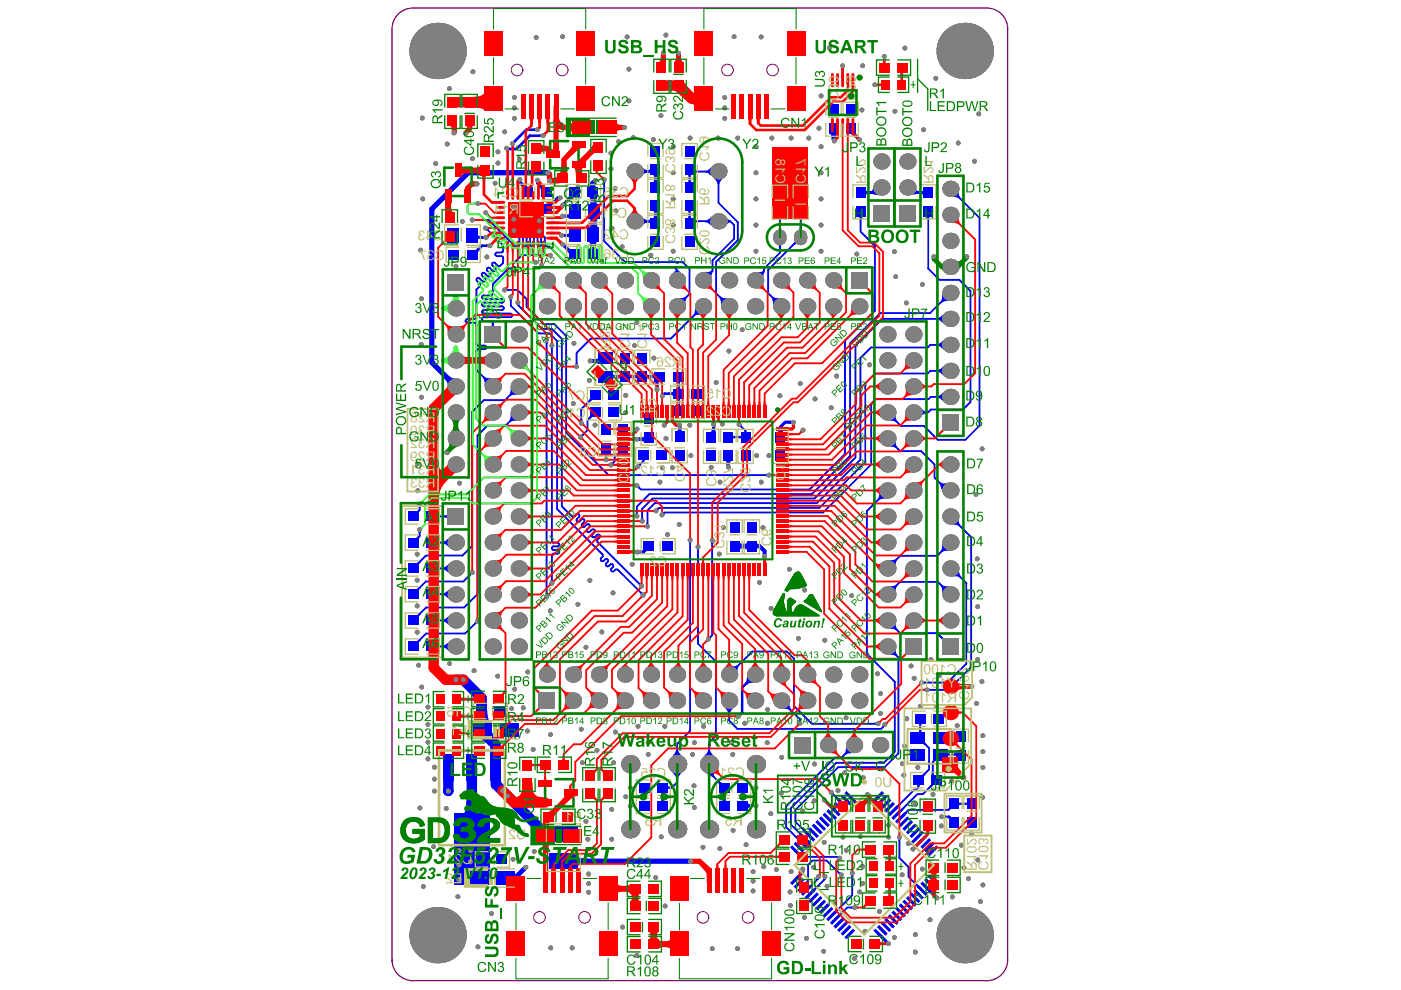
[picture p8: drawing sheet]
<svg xmlns="http://www.w3.org/2000/svg" width="297mm" height="210mm" viewBox="0 0 297 210" stroke-linecap="round" stroke-linejoin="round" font-family="sans-serif">
<path d="M87.5 1.7h121.7a4.4 4.4 0 0 1 4.4 4.5v197.3a4.4 4.4 0 0 1-4.4 4.4M87.6 1.7a4.4 4.4 0 0 0-4.5 4.4v197.7M83.1 203.4a4.4 4.4 0 0 0 4.4 4.5M87.3 207.9h121.9" fill="none" stroke="#800080" stroke-width=".28"/>
<g fill="none" stroke="#800080" stroke-width=".22">
<circle cx="109.6" cy="14.8" r="1.23"/>
<circle cx="119.2" cy="14.8" r="1.23"/>
<circle cx="154.2" cy="14.8" r="1.23"/>
<circle cx="163.8" cy="14.8" r="1.23"/>
<circle cx="114.4" cy="194.5" r="1.23"/>
<circle cx="123.9" cy="194.5" r="1.23"/>
<circle cx="149" cy="194.5" r="1.23"/>
<circle cx="158.6" cy="194.5" r="1.23"/>
</g>
<g fill="#00f">
<path d="M88.1 136.1l.8-.6 .3 .2-.5 .8z"/>
<path d="M88.1 130.5l.8-.5 .3 .2-.5 .8z"/>
<path d="M88.1 125l.8-.6 .3 .2-.5 .9z"/>
<path d="M88.6 112.7h.7l-.1 .4h-.4z"/>
<path d="M88.1 114l.7-.5 .3 .3-.4 .7z"/>
<path d="M88.6 107.2h.7l-.1 .4h-.4z"/>
<path d="M88.1 108.5l.7-.5 .3 .3-.4 .7z"/>
<path d="M92.6 131.2l.8 .2v.3l-.8 .2z"/>
<path d="M92.6 125.6l.8 .2v.4l-.8 .2z"/>
<path d="M93.9 125.8l.7-.3 .9-.7-.1 2.4-.9-.8-.6-.2z"/>
<path d="M92.6 120.1l.8 .2v.4l-.8 .2z"/>
<path d="M93.9 120.3l.7-.2 .8-.8v2.4l-.8-.7-.7-.3z"/>
<path d="M92.6 109.1l.8 .2v.4l-.8 .2z"/>
<path d="M94.2 109.3l.7-.2v.8l-.7-.2z"/>
<path d="M94.4 80.5l.8-.8 .6 .4 .8 .1-1.7 1.7-.1-.8z"/>
<path d="M99.6 121.4l.5 .5-.4 .2-.3-.3z"/>
<path d="M100.5 46.3l.4 .2v.3l-.4 .2z"/>
<path d="M102.4 80.1l.3-.2 .6 .2 1.2 .1-1.7 1.7-.1-1.1z"/>
<path d="M104.3 68.4h.4l.2 .8h-.8z"/>
<path d="M102.3 50.1l.4-.1v.7l-.4-.1z"/>
<path d="M103.2 51.8h.3v.6h-.3z"/>
<path d="M101.2 49.8l.3 .2 .9 .1v.5l-.9 .1-.3 .2z"/>
<path d="M107.9 63.3h.7l-.1 .4h-.4z"/>
<path d="M107.9 31.2l.3 .1-.3 .6h-.3z"/>
<path d="M108.7 29.9l.3-.2 .4 .4-.2 .3z"/>
<path d="M113.2 27.2h.4v.7l-.4-.1z"/>
<path d="M115.7 125.8h.4l.2 .4h-.7z"/>
<path d="M116.8 122.9h.4l.2 .4h-.7z"/>
<path d="M115.6 72.4h.7l-.2 .4h-.4z"/>
<path d="M116.7 73.6h.7l-.2 .4h-.4z"/>
<path d="M115.9 53.9l.4-.1v.7l-.4-.2z"/>
<path d="M118.2 41.7l.2-.1v.7l-.2-.1z"/>
<path d="M116 43.3l.4-.1 .8-.7 .5 .4-.7 .7-.1 .4z"/>
<path d="M114.4 28.5l.4-.1v.7h-.4z"/>
<path d="M122.1 77h.3l.2 .4h-.7z"/>
<path d="M119.4 49.5l.4 .1v.6h-.4z"/>
<path d="M119.3 52.3l.5-.5 .2 .3-.4 .4z"/>
<path d="M119.6 49.6h.8l.3-.3v1.1l-.3-.2h-.8z"/>
<path d="M119.6 45.5h.4v.6l-.4 .1z"/>
<path d="M119.6 45.5h.8l.3-.2v1.1l-.3-.2-.8-.1z"/>
<path d="M119.4 43l.2-.2 .4 .5-.2 .2z"/>
<path d="M120.7 41.2l1.3 .6-.6 .2a1.58 1.58 0 0 1-1.7 .7l.9-1z"/>
<path d="M125.1 84.3l.6 .5-.8 .6-.3-.2z"/>
<path d="M125.5 76.2h.3v.7h-.3z"/>
<path d="M125.4 76.2l1-.1 .4-.2v1.3l-.4-.3h-1z"/>
<path d="M125.2 51.2h1l.1 1.2 .4 .4h-2a.95 .95 0 0 0 .5-1z"/>
<path d="M125.4 46.1h1l.1 1.5 .4 .5h-2l.4-.5z"/>
<path d="M124.9 46.5h2l-.4 .5-.1 1.5h-1l-.1-1.5z"/>
<path d="M125.3 41.4h1l.2 1.5 .3 .5h-2l.4-.5z"/>
<path d="M124.8 41.8h2l-.4 .5-.1 1.5h-1l-.1-1.5z"/>
<path d="M124.8 42.2h1.9l-.3 .2-.1 .7h-1v-.3a.56 .56 0 0 0-.5-.6z"/>
<path d="M125.2 38.8h.9l.2 .7 .3 .2h-1.9l.3-.2z"/>
<path d="M129.5 98.1l.4-.2 .3 .3-.2 .4z"/>
<path d="M131.2 95.5l.5 .6-.9 .6-.2-.3z"/>
<path d="M128.1 96.1h.8l-.2 .8h-.4z"/>
<path d="M127.8 38.5h.6l-.1 .4h-.4z"/>
<path d="M135.4 123.9l.2-.3 .4 .2-.5 .4z"/>
<path d="M135.7 125.8l.3-.3 .4 .2-.5 .4z"/>
<path d="M135.5 116.7h.3v.7h-.3z"/>
<path d="M134.8 108.7h.4l.2 .4h-.7z"/>
<path d="M135 103.4l.5-.5 .2 .4-.3 .3z"/>
<path d="M135.2 98.5l.4-.2 .3 .3-.2 .4z"/>
<path d="M135.4 92.8h.3v.7h-.3z"/>
<path d="M137.1 110.8h.4l.1 .4h-.7z"/>
<path d="M139.1 107.8l.4-.1 .3 .2-.2 .4z"/>
<path d="M139 81.9h.6l.1 .3h-.7z"/>
<path d="M138.8 80.9h1.1l-.2 .2-.1 .9h-.6v-.9z"/>
<path d="M138.4 44.7h1.1l-.2 .3v.8h-.6l-.1-.8z"/>
<path d="M136.8 46.6h.9l.3-.2v1.1l-.3-.2-.9-.1z"/>
<path d="M138.7 45.1h.6v.9l.2 .2h-1.1l.2-.2z"/>
<path d="M136.8 36h.9l.2-.2v1.1l-.2-.2-.9-.1z"/>
<path d="M138.4 37.1h1.1l-.2 .3v.8h-.6l-.1-.8z"/>
<path d="M138.7 37.5h.6v.8l.2 .3h-1.1l.2-.3z"/>
<path d="M141.5 166.6l.8 .2v.4l-.8 .2z"/>
<path d="M142.2 163.4h2.7l-.8 1-.3 .7h-.4l-.3-.7z"/>
<path d="M143.4 159h.4l.3 .7 .8 1h-2.7l.9-1z"/>
<path d="M143.8 90.5h.7l-.1 .3h-.6z"/>
<path d="M143.8 90.2h.6l.1 1 .3 .3h-1.4l.3-.3z"/>
<path d="M143.3 84.5h1.1l-.2 .3-.1 .8h-.5l-.1-.8z"/>
<path d="M143.6 85h.5l.1 .8 .2 .3h-1.1l.2-.3z"/>
<path d="M143.6 81.3h.5l.1 .9 .2 .3h-1.1l.2-.3z"/>
<path d="M143.3 80.9h1.1l-.2 .2-.1 .9h-.5l-.1-.9z"/>
<path d="M147.6 116.3h.7l-.1 .4h-.4z"/>
<path d="M146 114.9h.7l-.2 .4h-.4z"/>
<path d="M147.2 46.5l.8 .2v.4l-.8 .2z"/>
<path d="M146 45.5h.4l.2 .7h-.8z"/>
<path d="M145.8 44.7h.8l-.2 .8h-.4z"/>
<path d="M146 37.8h.4l.2 .8h-.8z"/>
<path d="M147.2 36l.8 .2v.4l-.8 .2z"/>
<path d="M145.8 37.1h.8l-.2 .8h-.4z"/>
<path d="M153.4 169.1h.4l.2 .7h-.8z"/>
<path d="M153.2 168h.8l-.2 .8h-.4z"/>
<path d="M152 165.6l.3-.2 .8 .6-.6 .5z"/>
<path d="M150.2 135l.4-.1 .2 .2-.1 .4z"/>
<path d="M150.7 115h.7l-.2 .4h-.4z"/>
<path d="M150.9 90.3h.7v.3h-.6z"/>
<path d="M151 90.3h.6l.2 1.3h-1.2l.3-.3z"/>
<path d="M151.1 37.5h2.4l-.7 .9-.3 .6h-.4l-.2-.6z"/>
<path d="M156.6 151.3l.3-.1 .4 .3-.2 .3z"/>
<path d="M156.7 115.4l1.3-.1 .4-.3v1.6l-.4-.3-1.3-.1z"/>
<path d="M156.8 115l.4 .3 1.2 .1v.8l-1.2 .1-.4 .3z"/>
<path d="M154.1 98.4h.7v.3h-.7z"/>
<path d="M156.7 90.5l.5-.5 .2 .4-.3 .3z"/>
<path d="M159.6 170.6l.3-.1v.7l-.3-.1z"/>
<path d="M158.6 170.3l.3 .2 .8 .1v.5l-.8 .1-.3 .2z"/>
<path d="M160.4 115l.2 .3 .5 .1v.8l-.5 .1-.2 .3z"/>
<path d="M162.3 100.5l.4-.1v.7l-.4-.2z"/>
<path d="M160.1 57.7h1.2l.5-.2 .3 .3-.2 .5-.1 1.1z"/>
<path d="M165.1 90.5h.7l.1 .8 .2 .3h-1.3l.3-.3z"/>
<path d="M163.6 63.2l.2-.3 .7 .3h1.1l-1.7 1.7-.1-1.1z"/>
<path d="M165 51.9h.7l-.2 .8h-.3z"/>
<path d="M165 45.9h.7l-.2 .8h-.3z"/>
<path d="M170.9 186.9l.3-.1 .3 .2-.2 .4z"/>
<path d="M169.9 184.6h.7l-.1 .3h-.6z"/>
<path d="M169.3 181.5l.5-.4 .3 .4-.3 .3z"/>
<path d="M168.6 177.5l.2-.3 .7 .5-.5 .4z"/>
<path d="M169.4 152.7h.4l.1 .3h-.7z"/>
<path d="M167.6 89.2h.3v.7h-.3z"/>
<path d="M168.5 51.1l.4 .6-.7 .4-.2-.3z"/>
<path d="M169.4 45.9h.8l-.2 .8h-.4z"/>
<path d="M173.1 186.1l.7 .2-.3 .2h-.5z"/>
<path d="M174.6 186.2l.6 .1-.4 .4-.3-.2z"/>
<path d="M174.6 186.2h.7l-.2 .2z"/>
<path d="M172.4 188.4l.6-.4 .3 .2-.4 .7z"/>
<path d="M174.8 170.1l.5-.5 .2 .3-.4 .4z"/>
<path d="M177 193l.6-.4 .3 .3-.4 .6z"/>
<path d="M177.3 181.5h.6l-.3 .5-.3-.1z"/>
<path d="M176.2 168.5l.5-.5 .2 .4-.3 .3z"/>
<path d="M177.3 168.8l.6 .5-.4 .4-.5-.6z"/>
<path d="M183.6 168.7h.6l.4 1-.3 .5-.4-.2-.4 .2-.3-.5z"/>
<path d="M183.6 168.8h.6v.3h-.6z"/>
<path d="M180.9 170l.4-.4 .4 .4-.4 .4z"/>
<path d="M182.1 45.8h.8l-.2 .8h-.4z"/>
<path d="M183.5 40.3l.3 .2 .8 .1v.5l-.8 .1-.3 .2z"/>
<path d="M181.5 29.4l.5-.4 .2 .2-.5 .5z"/>
<path d="M187.7 199.8l.4-.4 .3 .2-.5 .5z"/>
<path d="M187 199.2l.4-.5 .8 .8-.4 .4z"/>
<path d="M187.1 153.7l.6 .4-.4 .2-.3-.2z"/>
<path d="M185.4 153.3l.4-.2v.7l-.4-.2z"/>
<path d="M190.3 177.8h.7l-.1 .4h-.4z"/>
<path d="M192.9 178.5l.3 .1v.5l-.3 .1z"/>
<path d="M190.1 170.8l.6-.5 .3 .3-.5 .6z"/>
<path d="M190.8 171.6l.7-.5 .3 .3-.5 .6z"/>
<path d="M193.9 187.5l.3-.3 .6 .5-.4 .4z"/>
<path d="M195.2 164.4l.8-.6 .3 .3-.5 .8z"/>
<path d="M194.3 166.4h.8l-.2 .6h-.4z"/>
<path d="M197.6 165.9l.6 .5-.9 .6-.3-.2z"/>
<path d="M197.6 163.6h.3l.2 .8h-.5z"/>
<path d="M194.9 154.5h.4l.2 .8h-.8z"/>
<path d="M195.6 157.7l.5-.5 .6 .8-.3 .3z"/>
<path d="M194.7 153.4h.8l-.2 .8h-.4z"/>
<path d="M196.9 145.9l.4 .2v.4l-.4 .1z"/>
<path d="M195.8 144.4l.4 .1v.4l-.4 .2z"/>
<path d="M196.4 45.8h.8l-.2 .8h-.4z"/>
<path d="M194.7 40.6l.8-.1 .3-.2v1.1l-.3-.2-.8-.1z"/>
<path d="M200 172.8l.4 .1v.6h-.4z"/>
<path d="M201.4 173l.4 .3h.3l-.8 .8v-.3l-.3-.4z"/>
<path d="M201.3 170.9l.5 .6-.6 .4-.3-.3z"/>
<path d="M200.9 159.6l.8 .2v.4l-.8 .2z"/>
<path d="M199.3 135.1l.2-.3 .8 .6-.5 .5z"/>
<path d="M199.4 124.3l.3-.3 .6 .3h1.2l-1.7 1.7-.1-1.1z"/>
<path d="M199.8 115l1.7 1.7-1.2 .1-.6 .3-.3-.3 .3-.6z"/>
<path d="M199.4 102.3l.6 .2 1-.2-1.1 2.1-.7-1.8z"/>
<path d="M198.8 72.9l.6-.2 .9-.8v2.4l-.9-.7-.6-.3z"/>
<path d="M198.8 67.4l.6-.2 .9-.8v2.4l-.9-.8-.6-.2z"/>
<path d="M199.8 62.1l1.7 1.7-1.2 .1-.6 .3-.3-.3 .3-.6z"/>
<path d="M204.2 170.2l.8-.2v.8l-.8-.2z"/>
<path d="M203.4 170l.8 .2v.4l-.8 .2z"/>
<path d="M88.1 119.5l.8-.5 .3 .2-.5 .8z"/>
<path d="M92.6 136.7l.8 .2v.4l-.8 .2z"/>
<path d="M93.9 131.4l.7-.3 .8-.7v2.4l-.8-.8-.7-.3z"/>
<path d="M93.9 136.9l.7-.3 .8-.7v2.4l-.8-.8-.7-.2z"/>
<path d="M92.6 114.7l.8 .2v.3l-.8 .2z"/>
<path d="M93.9 114.9l.6-.3 .9-.8v2.4l-.8-.7-.7-.3z"/>
<path d="M103.4 48.3l.2 .4-.2 .3-.4-.2z"/>
<path d="M109.2 184.9l.1 .4 .2 .1v1l-.2 .1-.1 .4z"/>
<path d="M107.3 61.1l.4 .2v.4l-.4 .1z"/>
<path d="M110 38.9l.8-.2 .9 .8 .5 .2-1.4 .4v-.3z"/>
<path d="M115.8 175.8l.4-.1 .2-.5v3.4l-.2-.4-.4-.2z"/>
<path d="M119.9 51.9l1 .9h.4l-.6 1.4-.1-.6-.8-.8z"/>
<path d="M125.1 88l.6 .5-.8 .5-.3-.2z"/>
<path d="M124.7 51.2h2l-.4 .5-.1 1.5h-1l-.1-1.5z"/>
<path d="M128.3 96.7h.4l.2 .4h-.7z"/>
<path d="M130.4 79.6l.8-.1 .3-.2v1.1l-.3-.2-.8-.1z"/>
<path d="M129.9 79.3l.3 .2 .8 .1v.5l-.8 .1-.3 .2z"/>
<path d="M133.5 79.3l.3 .2 .8 .1v.5l-.8 .1-.3 .2z"/>
<path d="M134 79.6l.9-.1 .2-.2v1.1l-.2-.2-.9-.1z"/>
<path d="M137.2 79.3l.3 .2 .8 .1v.5l-.8 .1-.3 .2z"/>
<path d="M137.7 79.6l.8-.1 .3-.2v1.1l-.3-.2-.8-.1z"/>
<path d="M141.6 83.2l.9-.1 .3-.2v1.1l-.3-.2h-.9z"/>
<path d="M142.4 58.2l1-.9h.4l1 .9z"/>
<path d="M147.4 65l1.7 1.7h-1.2l-.6 .3-.3-.3 .3-.6z"/>
<path d="M154.6 141.3l1.2-.1 .6-.2 .3 .2-.3 .7-.1 1.1z"/>
<path d="M156.3 92.5l.8-.2v.8l-.8-.2z"/>
<path d="M155.4 92.3l.8 .2v.4l-.8 .2z"/>
<path d="M165.2 47.9h.3l.2 .9h-.7z"/>
<path d="M169.3 185.4l.7-.7 .4 .4-.6 .7z"/>
<path d="M170.1 176l.3-.3 .6 .5-.4 .4z"/>
<path d="M169.3 176.7l.3-.2 .6 .4-.4 .5z"/>
<path d="M169.6 47.9h.4l.2 .9h-.8z"/>
<path d="M177.9 184.9l.4 .1-.4 .6-.2-.4z"/>
<path d="M177.8 193.8l.6-.4 .3 .2-.5 .7z"/>
<path d="M186.4 104l1.7 1.7-1.1 .1-.6 .2-.3-.2 .3-.7z"/>
<path d="M191.6 172.3l.6-.4 .3 .2-.4 .7z"/>
<path d="M197.4 188.7l.8 .8-.4 .4-.8-.7z"/>
<path d="M194.9 86.2l.9 .8 .6 .3v.3l-.6 .3-.9 .7z"/>
<path d="M198.8 78.4l.6-.2 .9-.8v2.4l-.9-.7-.6-.3z"/>
<path d="M198.8 84l.6-.3 .9-.8v2.4l-.9-.7-.6-.3z"/>
<path d="M109.5 64.6l.7-.1 .1 .3-.4 .2z"/>
<path d="M109.9 38.4h.7v.2h-.7z"/>
<path d="M113.6 38.6h.7l-.1 .3h-.5z"/>
<path d="M122.5 181.5l.5 .4 1.7 .2v1.1l-1.7 .1-.5 .4z"/>
<path d="M123 89h.4l.2 .4h-.7z"/>
<path d="M123.1 92.2l.4-.2 .3 .3-.2 .4z"/>
<path d="M140.1 168h.8l-.2 .8h-.4z"/>
<path d="M140.3 169.1h.4l.2 .7h-.8z"/>
<path d="M150.2 159h.3l.3 .7 .9 1h-2.7l.9-1z"/>
<path d="M136.5 116l1 .8h-.3l-.6 .5-.5-.5 .4-.5z"/>
<path d="M136 109.7h.4l.1 .4h-.7z"/>
<path d="M140.4 108.7l.3-.2 .3 .3-.1 .4z"/>
<path d="M136 97.6h.8l-.2 .2h-.4z"/>
<path d="M143.6 63.2h1.1l.6-.3 .3 .3-.3 .6v1.1z"/>
<path d="M135.8 45.7l.8 .7 .7 .2v.6l-.7 .2-.8 .7z"/>
<path d="M149.6 46.7l.6-.2 .9-.8v2.4l-.9-.7-.6-.3z"/>
<path d="M158.4 143l1.7 1.7-1.1 .1-.6 .3-.4-.4 .3-.6z"/>
<path d="M153.8 97.7h1.3l-.3 .3v1h-.7l-.1-1z"/>
<path d="M157.9 91.4h.4l.2 .2h-.8z"/>
<path d="M152.5 63.2l.3-.3 .6 .3h1.2l-1.7 1.7-.1-1.1z"/>
<path d="M153.6 45.7l1.3 1v.4l-1.3 1z"/>
<path d="M180.5 192.2l.4-.1v.7l-.4-.2z"/>
<path d="M180.4 185.4h.6l-.1 .4h-.4z"/>
<path d="M171.6 187.7l.7-.5 .2 .3-.4 .6z"/>
<path d="M185.2 169.6l.4 .4-.4 .3-.4-.3z"/>
<path d="M175.2 170.4l.4-.4 .8 .8-.5 .4z"/>
<path d="M175.8 28.3h2l-.3 .4-.1 1h-1.1a1.28 1.28 0 0 0-.4-1.4z"/>
<path d="M180 28.3l1.4-.4v.4l.9 .9a1.97 1.97 0 0 1-1.8-.7z"/>
<path d="M193.6 179.5l.3-.2 .4 .4-.2 .3z"/>
<path d="M193.6 178l.5 .4-.7 .6-.4-.4z"/>
<path d="M194.4 178.8l.4 .4-.8 .8-.4-.4z"/>
<path d="M201.9 159.8l.8-.2v.8l-.8-.2z"/>
<path d="M197.9 160.9l.8 .3-.8 .5-.3-.2z"/>
<path d="M188.2 138.8l1.7-1.7v1.1l.3 .7-.3 .2-.6-.2z"/>
<path d="M188.2 124.3h1.1l.6-.3 .3 .3-.3 .6v1.1z"/>
<path d="M203.2 120.3l.2 1.2 .3 .7-.3 .3-.6-.3h-1.1z"/>
<path d="M188.2 94.7l1.7-1.7v1.1l.3 .6-.3 .3-.6-.3z"/>
<path d="M201.5 41.7l1.7-1.6 .1 1.1 .3 .6-.3 .3-.6-.3z"/>
<path d="M100.4 156.1l3.9-2.1a.87 .87 0 0 0 .1 1.4l1.4 1.7-1.5 1.5-2.2-1.9-1.1-.5z"/>
<path d="M101 148.9h2.2a8.7 8.7 0 0 0 .6 4l.5 .4h-3.9l.3-.4 .2-.7z"/>
<path d="M100.7 131.7l.5 .5-.4 .2-.2-.3z"/>
<path d="M108.3 87.5l1.7 1.7h-1.2l-.6 .3-.3-.3 .3-.6z"/>
<path d="M108.3 81.9l1.7 1.7-1.2 .1-.6 .3-.3-.3 .3-.6z"/>
<path d="M100.5 53l.4-.1 .8-.7 .3 .5-.6 .7-.2 .4z"/>
<path d="M113.9 39.2l.5-.3 .8 .7 .3 .1-.8 .7-.1-.4z"/>
<path d="M135.2 92.8l1-.1 .3-.2v1.3l-.3-.3h-1z"/>
<path d="M140.4 83.5l.3-.2 .4 .4-.2 .3z"/>
<path d="M149.1 57.7l1.1-.1 .7-.2 .2 .2-.2 .7-.1 1.1z"/>
<path d="M135.8 35.1l.8 .7 .7 .2v.6l-.7 .2-.8 .7z"/>
<path d="M153.4 149.8h2.4l-.8 .8-.2 .7h-.4l-.3-.7z"/>
<path d="M165.6 150.2l1.7-1.6 .1 1.1 .3 .6-.3 .3-.6-.3z"/>
<path d="M179.4 158l1.7 1.7-1.2 .1-.6 .2-.3-.2 .3-.7z"/>
<path d="M185.2 39.6l1.3 1.8-2-.3-.1-.5a.83 .83 0 0 0 .8-1z"/>
<path d="M197.9 190.1l.4-.4 .3 .2-.5 .5z"/>
<path d="M188.2 133.3l1.7-1.7v1.1l.3 .6-.3 .3-.6-.3z"/>
<path d="M201.5 111.2l1.7-1.7 .1 1.2 .3 .6-.3 .3-.6-.3z"/>
<path d="M188.2 118.8l1.1-.1 .6-.2 .3 .2-.3 .7v1.1z"/>
<path d="M188.2 89.2l1.7-1.7v1.1l.3 .6-.3 .3-.6-.3z"/>
<path d="M194.1 39.6a.83 .83 0 0 0 .8 1l-.2 .5-2 .3z"/>
<path d="M149.6 36.2l.6-.3 .9-.7 .1 2.4-1-.8-.6-.2z"/>
<path d="M99 168.4h2.2a8.7 8.7 0 0 0 .5 4l.6 .4h-4.4a1.5 1.5 0 0 0 .9-1.6z"/>
<path d="M149.3 163.7l2.5-.4a1.03 1.03 0 0 0-.2 1.4l-.5 .1z"/>
</g>
<g fill="none" stroke="#00f" stroke-width=".39">
<path d="M101.7 59l.6 .6M102.2 58.5l.6 .6M102.8 57.9l.6 .6M102.9 48.4h.1M104.4 56.3l.6 .6M106.7 52v.8M106.7 54.7v1l-.6 .6M108.9 56.4l.5 .5M109.5 55.3l-.6 .6M110.1 50.5v1.4M110.9 50.5v1.4M111.7 50.5v1.4"/>
<path d="M112.4 50.5v1.4M113.2 50.5v1.4M114 50.5v1.4M114.7 50.5v1.4M115.5 50.5v1.4M115.9 52.3h.6M99.1 68.4h1.5M99.1 67.7h1.5M101.4 73.3h1.4M101.4 74h1.4M102.6 68h1.5M102.6 62.6h1.5"/>
<path d="M108.3 63v1.8M111.7 63.4v1.7M114.9 69.7h2.1M115.3 68.7h2.2M104.5 81.9l.4 .5-.4 .4zM89 106.9v1.2M89 112.3v1.4M100.1 115.7l-2 2.1M117 113.9v.4M117 117.8v.7M117.4 115.1h.8M117.4 115.8h.8"/>
<path d="M117.4 116.6h.8M117.4 117.4h.8M119.1 107.3l2.1 2.2M122.2 109.1l-.4 .4M122.7 109.6l-.4 .4M126.6 113.4l-.4 .4M127.1 114l-.4 .4M100.1 121.4l-1.9 1.9"/>
</g>
<path d="M107.4 31.4l.2 .2h1.9M111.6 27.5h2.3M114 38.2v.7M100.6 53.7v.6M100.6 50.3l-.6 .6M102.2 52.1h1.7M119.1 49.9h2.9M121.9 44.9l-.9 .9h-1.7" fill="none" stroke="#00f" stroke-width=".55"/>
<path d="M110.2 38v.6M111.9 40.3v.4M121.4 53.9h.4M121.7 41.1l-2.4 2.4" fill="none" stroke="#00f" stroke-width=".66"/>
<path d="M116.1 36.6l.4 .4v1.3" fill="none" stroke="#00f" stroke-width="1.1"/>
<circle cx="125.6" cy="113.8" r=".19" fill="#00f"/>
<g fill="none" stroke="#00f" stroke-width=".39">
<path d="M146.2 43.5v.1M147 46.9l-.8 .8v-.4M124.6 89.1v2.1M128.5 95.1h.1M130.3 97.8l-.8 .8M135.2 98.9h-.1M135.2 98.9h.1M135.2 98.9v.1M123.8 110.7l-.4 .4M124.4 111.2l-.4 .4M124.9 111.8l-.4 .4M125.5 112.3l-.4 .4"/>
<path d="M126 112.9l-.4 .4M128.3 118.6l-.3 .3M129.4 119.7l-.3 .3M135 107.4v2M135 102.9l.9 .9M137.3 111.3v.3M138.8 106.7l-1.5 1.5M139.7 107.7l-.6 .6M129.9 120.3l-.3 .2M130.5 120.8l-.3 .3M131 120.8l.2 .2M143.6 165.9l-1.1 1.1"/>
</g>
<path d="M126.2 38.3l-.6 .5M125.6 41.1l.2 .2M125.8 44.9l.1 .1M125.9 51l-.2 .2M138 54.1h.1" fill="none" stroke="#00f" stroke-width=".99"/>
<path d="M134.9 36.3l-.3 .4M138.5 36.3l.5 .5M139 46.8l-.1 .1M128.2 79.8h.1M139.3 79.8v2.8" fill="none" stroke="#00f" stroke-width=".55"/>
<circle cx="146.2" cy="36.4" r=".19" fill="#00f"/>
<path d="M152.3 36.4h.1M154.9 46.9l.7 .8M161.9 57.6l-1.8 1.8M156.7 90l1.4 1.4M151 134.7l-.8 .8M151.8 156l-1.5 1.4M150.3 163.7l3.3 3.3M150.3 160.5l1.5 1.5" fill="none" stroke="#00f" stroke-width=".39"/>
<path d="M151.3 90v2.2M166.5 89.5l-1 1" fill="none" stroke="#00f" stroke-width=".66"/>
<path d="M156.6 151.8h.1M157.4 151.1l-.8 .7M157.5 170.8v.1" fill="none" stroke="#00f" stroke-width=".55"/>
<path d="M159.4 115.8h1.7l1 1v1.2" fill="none" stroke="#00f" stroke-width=".83"/>
<circle cx="165.4" cy="44.8" r=".19" fill="#00f"/>
<g fill="none" stroke="#00f" stroke-width=".39">
<path d="M104.5 60.3v1.9M197.2 78.6l-.5 .6M197.2 73.1l-.5 .6M197.4 84.1l-.5 .5M197.4 86.8l-.6 .6M205.8 85.2l-1.6 1.6M200.8 104h.7M201.5 115l-2.8 2.8M201.5 120.5h.3M169.7 152.6l-.1 .8M187.6 153.6v.2M195.1 156l-.5 .5h.3l2.1 2.1"/>
<path d="M201.1 146.3h.1M203.5 160l.2 .2M177.1 160.6h1.3M194.5 168.4h1.2M194.7 165.4v1.6l-.5 .4M202.4 170.4l-1.3 1.3M171.3 186.9l-1.1 1.1M172.3 182.4h2.9M173.5 185.9l.1 .2M174.9 185.9v.5M177.8 181.7l.3 .3M190.7 181.9l1.9 2"/>
</g>
<path d="M183.9 169.4l.8 .8M183.9 168.4v1M183.9 169.4l-.8 .8h-1.6M192.6 178.8h.6M199.6 173.2h1.6M169.4 187.3h.1M170.2 184.3v.6M170.2 184.9h.1M188.4 200.1h.1" fill="none" stroke="#00f" stroke-width=".55"/>
<path d="M176.9 27.2v2.5" fill="none" stroke="#00f" stroke-width="1.1"/>
<path d="M95.1 162.7l-.1 5" fill="none" stroke="#00f" stroke-width="2.2"/>
<circle cx="105" cy="57.4" r=".19" fill="#00f"/>
<g fill="none" stroke="#00f" stroke-width=".39">
<path d="M128.1 38.1v13l4.5 4.5h12.2l1.4 1.4v5.3l-2.6 2.6M152.3 36.4h-6.1v3.7M152.3 36.4v6.6l4.1 4.1v3.8l-4.6 4.6v6.7l2.8 2.7M100.1 46.6h3.5l5.6 5.7h.5M101.1 59.6l.6 .6M103 48.4l3.7 3.6M103.3 57.4l.6 .6M103.9 56.8l.6 .6M105 55.8l.5 .5M105.4 54.3h.9M105.4 53.5h.9M106.7 52.8v.3"/>
<path d="M107.8 57l-3.3 3.3M108.3 57l.5 .5M116.5 52.3l4.4 4.4h22l.7 .6v2.1M116.7 54.1h-6.1l-1.1 1.2M146.2 43.6v3.7M147 46.9h7.9M155.6 47.7v2.9l-4.5 4.6v2.3l-2 1.9M165.4 44.8v8.8l-3.5 3.4v.6M169.8 44.8v5.5l-6.9 6.9v5l2.7 2.7M182.5 44.8v4.3l3 3.1v13.7l-6.3 6.3v24.1l-7.6 7.5h-35.7M196.8 44.8v12.2l2.4 2.3h4.2l2.4 2.4v23.5M201.5 40l6.2 6.2v44.1l-3 2.9h-5.9l-2.9-2.9h-4.9l-2.8-2.9"/>
<path d="M101 68.8v4.1M101 74.4v4.1l3.5 3.4M101.7 60.7l-.7 .7v5.9M102.6 67.3h5.6M102.6 66.5h5.6M102.6 63.4h3.8M102.6 64.2h3.8M102.6 65.7h3.8M102.6 64.9h3.8M104.5 68.4v2.5M107 61.5h2.7l2 1.9M108.3 64.8l5.9 5.9h2.3l1.6 1.6v35.6l9.6 9.6"/>
<path d="M109.8 64.2v.4l5.1 5.1M111.7 65.1l3.6 3.6M115.9 72.1v54.4M117 69.7l2.1 2.1v35.5M117 73.3v40.6M117.5 68.7l2.5 2.5v20.5l9 9h34M149.1 64.9l-6.9 6.9h-16.9l-3 3v2.9M196.7 73.7h-12l-2.3 2.2v21.6l-9.2 9.2h-34.4M196.7 79.2h-11.1l-2.1 2.1v16.7l-9.8 9.7h-34M197.2 78.6h4.3M197.2 73.1h4.3M201.5 67.6h-14.4l-5.7 5.7v23.7l-8.7 8.7h-34.3l-2.2 2.2v2.6"/>
<path d="M201.5 62.1l-4.3 4.3h-10.5l-6.4 6.4v23.9l-8.2 8.1h-34.4l-2.7 2.6M110 81.9l-2.9 3h-4.5l-2.5 2.4v28.4M110 87.4l-2.8 2.9h-3.9l-2.1 2.1v33.6l-2.8 2.8h-8.1l-2.7 2.8M124.6 91.2l-1.5 1.5M126.2 87.4l-1.6 1.7M126.2 83.8l-3 3 .1 3.2M128.5 95.1v2.4M132.2 95.1l-1.9 1.8v.9M136.4 96.5v1.3l-1.2 1.2M158.1 91.4v1.3h-3.7M188.2 93l2.7 2.7h4.4l2.8 2.8v2.8l2.7 2.7M193.7 87.4h3.1"/>
<path d="M196.9 84.6h-11.2l-1 1v12.9l-10.2 10.2h-33.6l-.5 .5M197.4 84.1h4.1M197.4 86.8h6.8M89 108.1l-1.4 1.4M89 113.7l-1.4 1.3M91.5 109.5h5.1M96.6 115h-5.1M98.1 117.8h-7.8l-2.7 2.7M117 114.3v.4M117 118.5v5.1M123.3 110.1l-.4 .5M126.7 114.9l9.3 9.3"/>
<path d="M127.7 118.1l-.2 .2M128.8 119.2l-.3 .2M136.2 110.3h-.1M136.2 110.4l.1 .1M137.3 108.2v3.1M146.3 114.5v40.5l-2.7 2.7v8.2M148 116v20.5l3.8 3.8v15.7M151 114.6v20.1M188.2 104l-4.4 4.3v30.3l5.9 5.9v14.9l-2.3 2.3h-10.1l-9.6 9.7v3.4l3.2 3.3M198.7 117.8h-7.8l-2.7 2.7M201.5 109.5l4.4 4.4v27.5l-4.8 4.9M91.5 137.1h5.1"/>
<path d="M91.5 131.6h5.1M91.5 126h5.1M91.5 120.5h5.1M96.6 120.5h.1M98.2 123.3h-7.9l-2.7 2.7M101.2 131.7l-2.6 2.6h-8.3l-2.7 2.8M131.2 121l5.2 5.2M188.2 137.1l2.3 2.3v20.3l-2.9 3h-9.9l-9.1 9v2.5l3.1 3.1M188.2 131.6l2.7 2.7h7.8l2.8 2.8M188.2 126l2.6-2.6h8.1l2.6 2.6M201.8 120.5l3.1 3.1v17.1l-4 4h-5.5M150.3 157.4v3.1"/>
<path d="M154.6 148.5v4.3l1.8 1.7h30.4l.8-.7M154.6 143l4.9-4.9h7.3l1.5 1.5v10.1l3.8 3.7h14.1M165.6 148.5l4.1 4.1M181.1 158.9h-1l-1.7 1.7M195.1 152.4v3.6M196.5 146.3h4.6M197 158.6v4.5l-2.3 2.3M203.5 160h-4.1l-1.6 1.6v2.9l.8 .9-2.9 3M142.5 167h-2v3.9M153.6 167v3.9M176.2 168l2.4 2.4M177.1 160.6l-10.4 10.4v4.4l3.5 3.4"/>
<path d="M190.7 177.5v4.4M194.2 167.4h-.3l-4.5 4.6M194.5 168.4l-4.3 4.3M201.1 171.7h-8.5l-1.7 1.8M202.4 170.4h3.6M168.6 180.4l1.3 1.3h7.9M172.3 182.4l-1 1v3.5M173.6 186.1l-2.7 2.7M174.9 186.4l-3.1 3M175.2 182.4l3.2 3.1M180.7 185.1v4.7l-4.4 4.4M181.2 192.4h-1.6l-2.5 2.6"/>
<path d="M192.6 183.9v2l2.9 2.9"/>
</g>
<path d="M110.2 38.6l1.7 1.7M180.4 27.2v.6l1.8 1.9M119.3 51.8l2.1 2.1M128.3 75.9l-.6 .6h-2.6M137.6 92.7l-.4 .4h-2.2M144.1 90.1v2.6M151.3 92.2l-.5 .5M154.4 96.6v2.4M165.5 90.5v2.2M166.5 89.5h1.7M137.6 115.8l-1.2 1.3h-1.2" fill="none" stroke="#00f" stroke-width=".66"/>
<g fill="none" stroke="#00f" stroke-width=".55">
<path d="M111.6 27.5l-2.9 2.9M114 38.9l1.8 1.8M115.1 28.8h-2.8l-2.8 2.8M134.9 36.3h3.6M139 36.8v3.3M186.9 39.8l-1.1 1.1h-3.3M192.4 39.8l1.1 1.1h3.3M100.6 50.3h2.4M102.2 52.1l-1.6 1.6M118.8 42h-.6l-2.4 2.3M134.7 46.9h4.2M139 44v2.8"/>
<path d="M128.3 79.8h11M143.8 79.3v7.8M143.8 83.5h-2.9l-.5 .5M160.1 143l-2.7 2.8v5.3M157.5 170.8h2.8M174.8 169.6l2.3 2.3M180.2 168.9l1.3 1.3M186.3 168.9l-1.3 1.3h-.3M194.8 177.3l-1.6 1.5M195.5 178.1l-1.9 1.9M201.2 173.2l1.2 1.1M170.2 184.9l-1.6 1.6"/>
<path d="M186.3 198l2.1 2.1M196.3 188l2.3 2.4"/>
</g>
<path d="M125.6 38.8v2.3M125.7 51.2v2.7M125.8 41.3v3.6M125.9 45v6M111.5 183.9l-2 2h-2.2" fill="none" stroke="#00f" stroke-width=".99"/>
<path d="M116.1 36.6h-16.8l-7.7 7.7v32.6l5 5M119.4 182.6h27" fill="none" stroke="#00f" stroke-width="1.1"/>
<path d="M96.7 144.1h.1M96.7 144.1h1.5l3.9 3.9v6.9l3 3v4.8M100.1 162.7v12.9M105.2 163.2l-.1 3.1 10.7 10.6h3.6" fill="none" stroke="#00f" stroke-width="2.2"/>
<path d="M155.8 115.8h3.6" fill="none" stroke="#00f" stroke-width=".83"/>
<path d="M96.3 172.5h7.5v15.1h-7.5z" fill-rule="evenodd" fill="#00f"/>
<g fill="none" stroke="#00f" stroke-width=".39">
<path d="M101.7 59a.39 .39 0 0 0-.6 0 .39 .39 0 0 0 0 .6M102.8 57.9a.39 .39 0 0 0-.6 0 .39 .39 0 0 0 0 .6M102.8 59.1a.39 .39 0 0 1 0 .5 .39 .39 0 0 1-.5 0M103.9 56.8a.39 .39 0 0 0-.6 0 .39 .39 0 0 0 0 .6M103.9 58a.39 .39 0 0 1 0 .5 .39 .39 0 0 1-.5 0M105 55.8a.39 .39 0 0 0-.6 0 .39 .39 0 0 0 0 .5M105 56.9a.39 .39 0 0 1 0 .5 .39 .39 0 0 1-.5 0M105.4 53.5a.39 .39 0 0 0-.4 .4 .39 .39 0 0 0 .4 .4M105.5 56.3h.6M106.3 54.3l.4 .4M106.7 53.1l-.4 .4M107.8 57h.5"/>
<path d="M108.9 55.9v.5M109.4 56.9a.39 .39 0 0 1 0 .6 .39 .39 0 0 1-.6 0M110.1 50.5a.39 .39 0 0 1 .4-.4 .39 .39 0 0 1 .4 .4M110.1 51.9l-.4 .4M110.9 51.9a.39 .39 0 0 0 .4 .4 .39 .39 0 0 0 .4-.4M111.7 50.5a.39 .39 0 0 1 .3-.4 .39 .39 0 0 1 .4 .4M112.4 51.9a.39 .39 0 0 0 .4 .4 .39 .39 0 0 0 .4-.4M113.2 50.5a.39 .39 0 0 1 .4-.4 .39 .39 0 0 1 .4 .4M114 51.9a.39 .39 0 0 0 .4 .4 .39 .39 0 0 0 .3-.4M114.7 50.5a.39 .39 0 0 1 .4-.4 .39 .39 0 0 1 .4 .4M115.5 51.9l.4 .4M99.1 67.7a.39 .39 0 0 0-.4 .3 .39 .39 0 0 0 .4 .4"/>
<path d="M100.6 68.4l.4 .4M101 72.9l.4 .4M101 74.4h.1M101 67.3l-.4 .4M101.4 74l-.4 .4M101.7 60.2v.5M102.6 67.3a.39 .39 0 0 0-.4 .4 .39 .39 0 0 0 .4 .3M102.6 62.6a.39 .39 0 0 0-.4 .4 .39 .39 0 0 0 .4 .4M102.6 64.2a.39 .39 0 0 0-.4 .4 .39 .39 0 0 0 .4 .3M102.6 65.7a.39 .39 0 0 0-.4 .4 .39 .39 0 0 0 .4 .4M102.8 73.3a.39 .39 0 0 1 .4 .4 .39 .39 0 0 1-.4 .3M104.1 68l.4 .4"/>
<path d="M104.5 62.2l-.4 .4M106.4 63.4a.39 .39 0 0 1 .4 .4 .39 .39 0 0 1-.4 .4M106.4 64.9a.39 .39 0 0 1 .4 .4 .39 .39 0 0 1-.4 .4M108.2 66.5a.39 .39 0 0 1 .4 .4 .39 .39 0 0 1-.4 .4M117 114.7l.4 .4M117.4 115.8a.39 .39 0 0 0-.4 .4 .39 .39 0 0 0 .4 .4M117.4 117.4l-.4 .4M118.2 115.1a.39 .39 0 0 1 .4 .4 .39 .39 0 0 1-.4 .3M118.2 116.6a.39 .39 0 0 1 .4 .4 .39 .39 0 0 1-.4 .4M121.2 109.5h.6M122.2 109.1a.39 .39 0 0 1 .5 0 .39 .39 0 0 1 0 .5M122.3 110a.39 .39 0 0 0 0 .6 .39 .39 0 0 0 .6 0"/>
<path d="M123.3 110.1a.39 .39 0 0 1 .5 0 .39 .39 0 0 1 0 .6M123.4 111.1a.39 .39 0 0 0 0 .5 .39 .39 0 0 0 .6 0M124.4 111.2a.39 .39 0 0 1 .5 0 .39 .39 0 0 1 0 .6M124.5 112.2a.39 .39 0 0 0 0 .5 .39 .39 0 0 0 .6 0M125.5 112.3a.39 .39 0 0 1 .5 0 .39 .39 0 0 1 0 .6M125.6 113.3a.39 .39 0 0 0 0 .5 .39 .39 0 0 0 .6 0M126.6 113.4a.39 .39 0 0 1 .5 0 .39 .39 0 0 1 0 .6M126.7 114.4v.5M127.5 118.3a.39 .39 0 0 0 0 .6 .39 .39 0 0 0 .5 0M127.7 117.5v.6M128.3 118.6a.39 .39 0 0 1 .5 0 .39 .39 0 0 1 0 .6M128.5 119.4a.39 .39 0 0 0 0 .6 .39 .39 0 0 0 .6 0"/>
<path d="M129.4 119.7a.39 .39 0 0 1 .5 0 .39 .39 0 0 1 0 .6M129.6 120.5a.39 .39 0 0 0 0 .6 .39 .39 0 0 0 .6 0M130.5 120.8h.5"/>
</g>
<g fill="#808080">
<circle cx="198.4" cy="16.6" r=".5"/>
<circle cx="189.8" cy="23.6" r=".5"/>
<circle cx="195.8" cy="27.5" r=".5"/>
<circle cx="187.5" cy="12" r=".5"/>
<circle cx="185.5" cy="18" r=".5"/>
<circle cx="167.5" cy="189.1" r=".5"/>
<circle cx="172.5" cy="183.9" r=".5"/>
<circle cx="167.7" cy="184.8" r=".5"/>
<circle cx="167.6" cy="192" r=".5"/>
<circle cx="176.2" cy="168" r=".5"/>
<circle cx="172.6" cy="169.8" r=".5"/>
<circle cx="201.9" cy="190.2" r=".5"/>
<circle cx="189.6" cy="198.8" r=".5"/>
<circle cx="183.4" cy="197.4" r=".5"/>
<circle cx="171" cy="198.9" r=".5"/>
<circle cx="188.4" cy="200.1" r=".5"/>
<circle cx="198.6" cy="190.4" r=".5"/>
<circle cx="193.6" cy="180" r=".5"/>
<circle cx="192.6" cy="178.8" r=".5"/>
<circle cx="194" cy="170.5" r=".5"/>
<circle cx="199.6" cy="173.2" r=".5"/>
<circle cx="183.9" cy="168.4" r=".5"/>
<circle cx="174.8" cy="169.6" r=".5"/>
<circle cx="178.4" cy="185.5" r=".5"/>
<circle cx="178.1" cy="182" r=".5"/>
<circle cx="174.9" cy="185.9" r=".5"/>
<circle cx="173.5" cy="185.9" r=".5"/>
<circle cx="170.2" cy="184.3" r=".5"/>
<circle cx="134" cy="119.6" r=".5"/>
<circle cx="180.6" cy="126.3" r=".5"/>
<circle cx="124.2" cy="137.2" r=".5"/>
<circle cx="127.6" cy="134" r=".5"/>
<circle cx="88.6" cy="104" r=".5"/>
<circle cx="88.7" cy="141" r=".5"/>
<circle cx="88.5" cy="134" r=".5"/>
<circle cx="88.5" cy="128.5" r=".5"/>
<circle cx="88.5" cy="123" r=".5"/>
<circle cx="88.5" cy="117.5" r=".5"/>
<circle cx="89" cy="112.3" r=".5"/>
<circle cx="89" cy="106.9" r=".5"/>
<circle cx="100.1" cy="121.4" r=".5"/>
<circle cx="101.2" cy="131.7" r=".5"/>
<circle cx="98.2" cy="144.1" r=".5"/>
<circle cx="96.7" cy="144.1" r=".5"/>
<circle cx="124.9" cy="80.7" r=".5"/>
<circle cx="132.7" cy="87.5" r=".5"/>
<circle cx="126.2" cy="90.1" r=".5"/>
<circle cx="123.1" cy="92.7" r=".5"/>
<circle cx="135.2" cy="99" r=".5"/>
<circle cx="140.4" cy="99.2" r=".5"/>
<circle cx="123.2" cy="89.7" r=".5"/>
<circle cx="128.5" cy="97.5" r=".5"/>
<circle cx="129.5" cy="98.6" r=".5"/>
<circle cx="121.5" cy="85.6" r=".5"/>
<circle cx="121.7" cy="72.8" r=".5"/>
<circle cx="194.6" cy="162.7" r=".5"/>
<circle cx="191.3" cy="185.5" r=".5"/>
<circle cx="195.5" cy="184.3" r=".5"/>
<circle cx="204.3" cy="164.9" r=".5"/>
<circle cx="193.2" cy="141.2" r=".5"/>
<circle cx="199.2" cy="143.2" r=".5"/>
<circle cx="206" cy="145.6" r=".5"/>
<circle cx="139" cy="186.1" r=".5"/>
<circle cx="135" cy="202.6" r=".5"/>
<circle cx="132" cy="196.6" r=".5"/>
<circle cx="141" cy="192.1" r=".5"/>
<circle cx="152.6" cy="179.9" r=".5"/>
<circle cx="158.2" cy="179.1" r=".5"/>
<circle cx="164.6" cy="184.4" r=".5"/>
<circle cx="174.7" cy="178.6" r=".5"/>
<circle cx="179.4" cy="180.3" r=".5"/>
<circle cx="175.3" cy="187.9" r=".5"/>
<circle cx="186.4" cy="193.3" r=".5"/>
<circle cx="181.2" cy="192.4" r=".5"/>
<circle cx="180.7" cy="185.1" r=".5"/>
<circle cx="161.9" cy="183.8" r=".5"/>
<circle cx="163.4" cy="172.5" r=".5"/>
<circle cx="165.6" cy="168.2" r=".5"/>
<circle cx="188.4" cy="177.5" r=".5"/>
<circle cx="182.2" cy="189.1" r=".5"/>
<circle cx="182.4" cy="177.4" r=".5"/>
<circle cx="188.4" cy="174.9" r=".5"/>
<circle cx="199.6" cy="175.1" r=".5"/>
<circle cx="205.3" cy="186.3" r=".5"/>
<circle cx="197.2" cy="195" r=".5"/>
<circle cx="177.7" cy="167.6" r=".5"/>
<circle cx="207.9" cy="191.2" r=".5"/>
<circle cx="207.3" cy="182.3" r=".5"/>
<circle cx="208.2" cy="144.5" r=".5"/>
<circle cx="207" cy="149.1" r=".5"/>
<circle cx="202.9" cy="153.8" r=".5"/>
<circle cx="208.4" cy="159.3" r=".5"/>
<circle cx="208.4" cy="156" r=".5"/>
<circle cx="198.5" cy="149.8" r=".5"/>
<circle cx="191.6" cy="164.4" r=".5"/>
<circle cx="201.8" cy="165.6" r=".5"/>
<circle cx="190.7" cy="177.5" r=".5"/>
<circle cx="197.8" cy="168.4" r=".5"/>
<circle cx="191.8" cy="158.2" r=".5"/>
<circle cx="191.3" cy="161.9" r=".5"/>
<circle cx="192.3" cy="152.4" r=".5"/>
<circle cx="182.9" cy="187.3" r=".5"/>
<circle cx="182.9" cy="183.7" r=".5"/>
<circle cx="183" cy="164.9" r=".5"/>
<circle cx="179.1" cy="163.9" r=".5"/>
<circle cx="178.7" cy="177.5" r=".5"/>
<circle cx="186.2" cy="153.4" r=".5"/>
<circle cx="187.6" cy="153.6" r=".5"/>
<circle cx="169.6" cy="153.4" r=".5"/>
<circle cx="170.2" cy="172" r=".5"/>
<circle cx="174.6" cy="201.7" r=".5"/>
<circle cx="133.6" cy="170.9" r=".5"/>
<circle cx="132.7" cy="168.9" r=".5"/>
<circle cx="206" cy="176.8" r=".5"/>
<circle cx="208.4" cy="169" r=".5"/>
<circle cx="179.4" cy="152.2" r=".5"/>
<circle cx="157.4" cy="69.9" r=".5"/>
<circle cx="177.4" cy="79.7" r=".5"/>
<circle cx="174.9" cy="135.7" r=".5"/>
<circle cx="167.4" cy="120.7" r=".5"/>
<circle cx="113" cy="158.9" r=".5"/>
<circle cx="130.5" cy="155.2" r=".5"/>
<circle cx="126.6" cy="159.1" r=".5"/>
<circle cx="157.9" cy="153.3" r=".5"/>
<circle cx="162.8" cy="150.5" r=".5"/>
<circle cx="162.7" cy="153.3" r=".5"/>
<circle cx="165.7" cy="160.6" r=".5"/>
<circle cx="162.7" cy="157.5" r=".5"/>
<circle cx="155" cy="157.5" r=".5"/>
<circle cx="147.2" cy="157.5" r=".5"/>
<circle cx="137.4" cy="157.5" r=".5"/>
<circle cx="130.1" cy="161.7" r=".5"/>
<circle cx="156.6" cy="151.8" r=".5"/>
<circle cx="196.5" cy="146.3" r=".5"/>
<circle cx="195.4" cy="144.7" r=".5"/>
<circle cx="195.1" cy="149.8" r=".5"/>
<circle cx="186.7" cy="151.2" r=".5"/>
<circle cx="193.8" cy="143.8" r=".5"/>
<circle cx="152.5" cy="117.5" r=".5"/>
<circle cx="150.2" cy="135.5" r=".5"/>
<circle cx="151" cy="114.6" r=".5"/>
<circle cx="146.3" cy="90.1" r=".5"/>
<circle cx="160.3" cy="170.8" r=".5"/>
<circle cx="160.3" cy="167" r=".5"/>
<circle cx="108.5" cy="150.2" r=".5"/>
<circle cx="105.6" cy="32.2" r=".5"/>
<circle cx="153.2" cy="89.9" r=".5"/>
<circle cx="161" cy="123.5" r=".5"/>
<circle cx="105.6" cy="34.6" r=".5"/>
<circle cx="105" cy="38.9" r=".5"/>
<circle cx="98" cy="47" r=".5"/>
<circle cx="103.2" cy="54.5" r=".5"/>
<circle cx="108.8" cy="182.2" r=".5"/>
<circle cx="146.8" cy="160" r=".5"/>
<circle cx="208.4" cy="187.6" r=".5"/>
<circle cx="208.2" cy="95.2" r=".5"/>
<circle cx="184.4" cy="77.4" r=".5"/>
<circle cx="116.7" cy="129.5" r=".5"/>
<circle cx="144" cy="111.2" r=".5"/>
<circle cx="134.5" cy="73.3" r=".5"/>
<circle cx="138.6" cy="75.9" r=".5"/>
<circle cx="135" cy="68.4" r=".5"/>
<circle cx="142.6" cy="99.2" r=".5"/>
<circle cx="161.4" cy="102.2" r=".5"/>
<circle cx="152.7" cy="102.2" r=".5"/>
<circle cx="139.9" cy="102.2" r=".5"/>
<circle cx="114.3" cy="46.8" r=".5"/>
<circle cx="114.4" cy="49" r=".5"/>
<circle cx="108.9" cy="46.5" r=".5"/>
<circle cx="153.4" cy="111.9" r=".5"/>
<circle cx="161.8" cy="111.9" r=".5"/>
<circle cx="141.5" cy="113.4" r=".5"/>
<circle cx="160.4" cy="96.6" r=".5"/>
<circle cx="150.8" cy="99.1" r=".5"/>
<circle cx="146.5" cy="96.6" r=".5"/>
<circle cx="141.2" cy="93" r=".5"/>
<circle cx="140.8" cy="90.1" r=".5"/>
<circle cx="163" cy="96.6" r=".5"/>
<circle cx="168.2" cy="89.5" r=".5"/>
<circle cx="135.1" cy="91" r=".5"/>
<circle cx="122.3" cy="77.7" r=".5"/>
<circle cx="125.1" cy="76.5" r=".5"/>
<circle cx="162.1" cy="118" r=".5"/>
<circle cx="135.2" cy="117.1" r=".5"/>
<circle cx="154.4" cy="99" r=".5"/>
<circle cx="156.7" cy="90" r=".5"/>
<circle cx="151.3" cy="90" r=".5"/>
<circle cx="144.1" cy="90.1" r=".5"/>
<circle cx="135" cy="93.1" r=".5"/>
<circle cx="89" cy="171.3" r=".5"/>
<circle cx="97.4" cy="102.4" r=".5"/>
<circle cx="106.5" cy="167.7" r=".5"/>
<circle cx="107.6" cy="168.8" r=".5"/>
<circle cx="124.6" cy="177.9" r=".5"/>
<circle cx="124.2" cy="174.1" r=".5"/>
<circle cx="189.9" cy="58.7" r=".5"/>
<circle cx="191.8" cy="10.2" r=".5"/>
<circle cx="151.8" cy="81.1" r=".5"/>
<circle cx="154.5" cy="74.4" r=".5"/>
<circle cx="176.2" cy="86.5" r=".5"/>
<circle cx="172.8" cy="84.6" r=".5"/>
<circle cx="170.3" cy="91.2" r=".5"/>
<circle cx="169.7" cy="81.3" r=".5"/>
<circle cx="165.4" cy="83.9" r=".5"/>
<circle cx="132.7" cy="83.8" r=".5"/>
<circle cx="130" cy="125.7" r=".5"/>
<circle cx="125.1" cy="123.1" r=".5"/>
<circle cx="122.5" cy="128.1" r=".5"/>
<circle cx="169.3" cy="135.4" r=".5"/>
<circle cx="170.6" cy="125.1" r=".5"/>
<circle cx="163.5" cy="129" r=".5"/>
<circle cx="140.2" cy="177.4" r=".5"/>
<circle cx="149" cy="179.6" r=".5"/>
<circle cx="109.1" cy="146.1" r=".5"/>
<circle cx="89.4" cy="145.7" r=".5"/>
<circle cx="110.9" cy="150.1" r=".5"/>
<circle cx="111.8" cy="155" r=".5"/>
<circle cx="90.7" cy="149.9" r=".5"/>
<circle cx="95" cy="167.7" r=".5"/>
<circle cx="123.2" cy="154.6" r=".5"/>
<circle cx="116.7" cy="155.8" r=".5"/>
<circle cx="129.7" cy="171.6" r=".5"/>
<circle cx="146.3" cy="29.3" r=".5"/>
<circle cx="152.3" cy="29.3" r=".5"/>
<circle cx="156.4" cy="29.3" r=".5"/>
<circle cx="142.7" cy="53.3" r=".5"/>
<circle cx="142.7" cy="47.7" r=".5"/>
<circle cx="142.7" cy="42.2" r=".5"/>
<circle cx="142.7" cy="36.6" r=".5"/>
<circle cx="142.7" cy="31.1" r=".5"/>
<circle cx="171.5" cy="29.3" r=".5"/>
<circle cx="167.7" cy="29.3" r=".5"/>
<circle cx="163.6" cy="29.3" r=".5"/>
<circle cx="174.1" cy="53.3" r=".5"/>
<circle cx="174.1" cy="47.7" r=".5"/>
<circle cx="174.1" cy="42.2" r=".5"/>
<circle cx="174.1" cy="36.6" r=".5"/>
<circle cx="174.1" cy="31.1" r=".5"/>
<circle cx="160.3" cy="31.1" r=".5"/>
<circle cx="160.3" cy="36.6" r=".5"/>
<circle cx="160.3" cy="42.2" r=".5"/>
<circle cx="160.3" cy="47.7" r=".5"/>
<circle cx="160.3" cy="53.3" r=".5"/>
<circle cx="192.2" cy="64.2" r=".5"/>
<circle cx="178.7" cy="13.9" r=".5"/>
<circle cx="182.7" cy="23.3" r=".5"/>
<circle cx="182.2" cy="29.7" r=".5"/>
<circle cx="140.4" cy="84" r=".5"/>
<circle cx="139.3" cy="82.6" r=".5"/>
<circle cx="138.5" cy="29.6" r=".5"/>
<circle cx="114.9" cy="56.2" r=".5"/>
<circle cx="138" cy="54.1" r=".5"/>
<circle cx="146.3" cy="114.5" r=".5"/>
<circle cx="148" cy="116" r=".5"/>
<circle cx="140.4" cy="109.2" r=".5"/>
<circle cx="139.1" cy="108.3" r=".5"/>
<circle cx="135" cy="109.4" r=".5"/>
<circle cx="135" cy="102.9" r=".5"/>
<circle cx="137.3" cy="111.6" r=".5"/>
<circle cx="136.2" cy="110.5" r=".5"/>
<circle cx="103" cy="45.1" r=".5"/>
<circle cx="101.3" cy="43.2" r=".5"/>
<circle cx="102.9" cy="48.4" r=".5"/>
<circle cx="100.1" cy="46.6" r=".5"/>
<circle cx="119.3" cy="51.8" r=".5"/>
<circle cx="116.7" cy="54.1" r=".5"/>
<circle cx="113.6" cy="55.6" r=".5"/>
<circle cx="107" cy="61.5" r=".5"/>
<circle cx="108.3" cy="63" r=".5"/>
<circle cx="109.8" cy="64.2" r=".5"/>
<circle cx="163" cy="100.7" r=".5"/>
<circle cx="117" cy="123.6" r=".5"/>
<circle cx="115.9" cy="126.5" r=".5"/>
<circle cx="136.4" cy="126.2" r=".5"/>
<circle cx="136" cy="124.2" r=".5"/>
<circle cx="117" cy="73.3" r=".5"/>
<circle cx="115.9" cy="72.1" r=".5"/>
<circle cx="140.1" cy="24.5" r=".5"/>
<circle cx="176.9" cy="29.9" r=".5"/>
<circle cx="174.1" cy="20.3" r=".5"/>
<circle cx="173.6" cy="27.2" r=".5"/>
<circle cx="141.2" cy="7.4" r=".5"/>
<circle cx="155.6" cy="7.8" r=".5"/>
<circle cx="161.4" cy="7.8" r=".5"/>
<circle cx="175.8" cy="10.1" r=".5"/>
<circle cx="182.9" cy="13.9" r=".5"/>
<circle cx="153.7" cy="20.7" r=".5"/>
<circle cx="153.7" cy="22.9" r=".5"/>
<circle cx="153.7" cy="25.1" r=".5"/>
<circle cx="143.9" cy="11.3" r=".5"/>
<circle cx="140.7" cy="11.2" r=".5"/>
<circle cx="123.5" cy="161.7" r=".5"/>
<circle cx="124.8" cy="189.2" r=".5"/>
<circle cx="124.8" cy="187.4" r=".5"/>
<circle cx="124.8" cy="185.3" r=".5"/>
<circle cx="121.3" cy="201" r=".5"/>
<circle cx="116.8" cy="201" r=".5"/>
<circle cx="101.3" cy="200.8" r=".5"/>
<circle cx="104.2" cy="193.7" r=".5"/>
<circle cx="97.1" cy="190.1" r=".5"/>
<circle cx="129.7" cy="177.9" r=".5"/>
<circle cx="96.7" cy="56.5" r=".5"/>
<circle cx="89.6" cy="42.2" r=".5"/>
<circle cx="89.2" cy="53" r=".5"/>
<circle cx="95.3" cy="18.8" r=".5"/>
<circle cx="100.3" cy="15.2" r=".5"/>
<circle cx="89.5" cy="25" r=".5"/>
<circle cx="133.3" cy="14.7" r=".5"/>
<circle cx="113.7" cy="7.9" r=".5"/>
<circle cx="119.3" cy="7.8" r=".5"/>
<circle cx="133" cy="7.8" r=".5"/>
<circle cx="155.4" cy="160" r=".5"/>
<circle cx="137.4" cy="160" r=".5"/>
<circle cx="172.7" cy="162" r=".5"/>
<circle cx="149.2" cy="154" r=".5"/>
<circle cx="141" cy="154" r=".5"/>
<circle cx="135.3" cy="154" r=".5"/>
<circle cx="107" cy="28" r=".5"/>
<circle cx="110.1" cy="33.7" r=".5"/>
<circle cx="155.4" cy="176.1" r=".5"/>
<circle cx="159.7" cy="188.9" r=".5"/>
<circle cx="159.7" cy="186.8" r=".5"/>
<circle cx="159.7" cy="184.8" r=".5"/>
<circle cx="133.3" cy="21.4" r=".5"/>
<circle cx="95.3" cy="140.7" r=".5"/>
<circle cx="100.5" cy="142.2" r=".5"/>
<circle cx="105.5" cy="143.4" r=".5"/>
<circle cx="111.9" cy="142.5" r=".5"/>
<circle cx="92" cy="179.5" r=".5"/>
<circle cx="94.6" cy="171.4" r=".5"/>
<circle cx="116.2" cy="36.7" r=".5"/>
<circle cx="116.5" cy="38.3" r=".5"/>
<circle cx="114" cy="38.2" r=".5"/>
<circle cx="111.5" cy="183.9" r=".5"/>
<circle cx="99.7" cy="182.7" r=".5"/>
<circle cx="99.7" cy="180.4" r=".5"/>
<circle cx="97.3" cy="183.4" r=".5"/>
<circle cx="97.3" cy="186.5" r=".5"/>
<circle cx="97.3" cy="180.4" r=".5"/>
<circle cx="90.7" cy="153.6" r=".5"/>
<circle cx="90.7" cy="160.9" r=".5"/>
<circle cx="113.3" cy="180.5" r=".5"/>
<circle cx="92.1" cy="167.7" r=".5"/>
<circle cx="92.1" cy="165.2" r=".5"/>
<circle cx="89.7" cy="188" r=".5"/>
<circle cx="129.5" cy="35.8" r=".5"/>
<circle cx="129.8" cy="48.4" r=".5"/>
<circle cx="130.6" cy="44.7" r=".5"/>
<circle cx="130.4" cy="40" r=".5"/>
<circle cx="128.1" cy="38.1" r=".5"/>
<circle cx="100.2" cy="33.6" r=".5"/>
<circle cx="108.9" cy="48.9" r=".5"/>
<circle cx="108.9" cy="44.1" r=".5"/>
<circle cx="103.9" cy="52.1" r=".5"/>
<circle cx="101.1" cy="39" r=".5"/>
<circle cx="126.2" cy="38.3" r=".5"/>
<circle cx="110.2" cy="38" r=".5"/>
<circle cx="119.3" cy="43.5" r=".5"/>
<circle cx="98.7" cy="28.3" r=".5"/>
<circle cx="205" cy="54.4" r=".5"/>
<circle cx="198" cy="54.4" r=".5"/>
<circle cx="94.8" cy="96" r=".5"/>
<circle cx="132.4" cy="27" r=".5"/>
<circle cx="129.5" cy="32.5" r=".5"/>
<circle cx="134.3" cy="29.2" r=".5"/>
<circle cx="131.1" cy="30" r=".5"/>
<circle cx="94.8" cy="30.5" r=".5"/>
<circle cx="92.4" cy="34.7" r=".5"/>
<circle cx="197.4" cy="139.8" r=".5"/>
<circle cx="186.7" cy="147" r=".5"/>
<circle cx="186.1" cy="142.9" r=".5"/>
<circle cx="181.7" cy="53.9" r=".5"/>
<circle cx="203.2" cy="30.3" r=".5"/>
<circle cx="207.5" cy="24.1" r=".5"/>
<circle cx="206.6" cy="34.2" r=".5"/>
<circle cx="206.9" cy="104.8" r=".5"/>
<circle cx="207.2" cy="118.5" r=".5"/>
<circle cx="207.3" cy="128.6" r=".5"/>
<circle cx="207.3" cy="139.8" r=".5"/>
<circle cx="208.4" cy="162.7" r=".5"/>
<circle cx="203.8" cy="179.2" r=".5"/>
<circle cx="204.4" cy="184" r=".5"/>
<circle cx="156.4" cy="201.1" r=".5"/>
<circle cx="151" cy="201.1" r=".5"/>
<circle cx="92.1" cy="162.7" r=".5"/>
<circle cx="90.7" cy="157.4" r=".5"/>
<circle cx="88.5" cy="98.4" r=".5"/>
<circle cx="89.4" cy="84.2" r=".5"/>
<circle cx="89.3" cy="73" r=".5"/>
<circle cx="89.4" cy="63.4" r=".5"/>
<circle cx="189.6" cy="53.4" r=".5"/>
<circle cx="195.5" cy="60.3" r=".5"/>
<circle cx="131.9" cy="52.3" r=".5"/>
<circle cx="147.2" cy="171.2" r=".5"/>
<circle cx="147.1" cy="166.6" r=".5"/>
<circle cx="109.1" cy="25.1" r=".5"/>
<circle cx="109.1" cy="22.9" r=".5"/>
<circle cx="109.1" cy="20.7" r=".5"/>
<circle cx="96.3" cy="28.2" r=".5"/>
<circle cx="194.1" cy="198.2" r=".5"/>
<circle cx="181.1" cy="203.2" r=".5"/>
<circle cx="170.5" cy="194.5" r=".5"/>
<circle cx="194.1" cy="201.9" r=".5"/>
<circle cx="133.6" cy="167" r=".5"/>
<circle cx="113.9" cy="27.5" r=".5"/>
<circle cx="115.1" cy="28.8" r=".5"/>
<circle cx="119" cy="49.9" r=".5"/>
<circle cx="103" cy="50.3" r=".5"/>
<circle cx="107.4" cy="31.4" r=".5"/>
<circle cx="108.7" cy="30.4" r=".5"/>
<circle cx="118.8" cy="42" r=".5"/>
<circle cx="119.3" cy="45.8" r=".5"/>
<circle cx="146.4" cy="182.6" r=".5"/>
</g>
<path d="M165.4 50.1v.5M169.8 50.1v.5" fill="none" stroke="#808080" stroke-width="2.8"/>
<g fill="#808080">
<path d="M185.2 43.6h3.4v3.4h-3.4z" fill-rule="evenodd"/>
<path d="M94.9 58.2h3.5v3.4h-3.5z" fill-rule="evenodd"/>
<path d="M180.5 57.7h3.4v3.4h-3.4z" fill-rule="evenodd"/>
<path d="M102.8 69.2h3.4v3.4h-3.4z" fill-rule="evenodd"/>
<path d="M192 135.4h3.4v3.4h-3.4z" fill-rule="evenodd"/>
<path d="M199.8 135.4h3.4v3.4h-3.4z" fill-rule="evenodd"/>
<path d="M190.7 43.6h3.4v3.4h-3.4z" fill-rule="evenodd"/>
<path d="M94.9 107.8h3.5v3.4h-3.5z" fill-rule="evenodd"/>
<path d="M199.8 87.9h3.4v3.5h-3.4z" fill-rule="evenodd"/>
<path d="M114.2 146.8h3.5v3.4h-3.5z" fill-rule="evenodd"/>
<path d="M168.3 156.3h3.5v3.4h-3.5z" fill-rule="evenodd"/>
</g>
<g fill="#808080">
<circle cx="186.9" cy="39.8" r="1.71"/>
<circle cx="186.9" cy="34.2" r="1.71"/>
<circle cx="96.6" cy="126" r="1.71"/>
<circle cx="96.6" cy="81.9" r="1.71"/>
<circle cx="104.5" cy="126" r="1.71"/>
<circle cx="110" cy="126" r="1.71"/>
<circle cx="104.5" cy="104" r="1.71"/>
<circle cx="110" cy="104" r="1.71"/>
<circle cx="104.5" cy="81.9" r="1.71"/>
<circle cx="110" cy="81.9" r="1.71"/>
<circle cx="121.5" cy="59.4" r="1.71"/>
<circle cx="127" cy="59.4" r="1.71"/>
<circle cx="138" cy="59.4" r="1.71"/>
<circle cx="143.6" cy="59.4" r="1.71"/>
<circle cx="149.1" cy="59.4" r="1.71"/>
<circle cx="154.6" cy="59.4" r="1.71"/>
<circle cx="160.1" cy="59.4" r="1.71"/>
<circle cx="165.6" cy="59.4" r="1.71"/>
<circle cx="176.7" cy="59.4" r="1.71"/>
<circle cx="193.7" cy="126" r="1.71"/>
<circle cx="201.5" cy="126" r="1.71"/>
<circle cx="193.7" cy="104" r="1.71"/>
<circle cx="201.5" cy="104" r="1.71"/>
<circle cx="193.7" cy="81.9" r="1.71"/>
<circle cx="96.6" cy="137.1" r="1.71"/>
<circle cx="96.6" cy="131.6" r="1.71"/>
<circle cx="96.6" cy="120.5" r="1.71"/>
<circle cx="96.6" cy="115" r="1.71"/>
<circle cx="96.6" cy="93" r="1.71"/>
<circle cx="96.6" cy="98.5" r="1.71"/>
<circle cx="96.6" cy="76.4" r="1.71"/>
<circle cx="96.6" cy="87.4" r="1.71"/>
<circle cx="96.6" cy="65.4" r="1.71"/>
<circle cx="96.6" cy="70.9" r="1.71"/>
<circle cx="104.5" cy="131.6" r="1.71"/>
<circle cx="110" cy="131.6" r="1.71"/>
<circle cx="104.5" cy="137.1" r="1.71"/>
<circle cx="110" cy="137.1" r="1.71"/>
<circle cx="104.5" cy="115" r="1.71"/>
<circle cx="110" cy="115" r="1.71"/>
<circle cx="104.5" cy="120.5" r="1.71"/>
<circle cx="110" cy="120.5" r="1.71"/>
<circle cx="104.5" cy="93" r="1.71"/>
<circle cx="110" cy="93" r="1.71"/>
<circle cx="104.5" cy="98.5" r="1.71"/>
<circle cx="110" cy="98.5" r="1.71"/>
<circle cx="104.5" cy="76.4" r="1.71"/>
<circle cx="110" cy="76.4" r="1.71"/>
<circle cx="104.5" cy="87.4" r="1.71"/>
<circle cx="110" cy="87.4" r="1.71"/>
<circle cx="110" cy="70.9" r="1.71"/>
<circle cx="127" cy="148.5" r="1.71"/>
<circle cx="121.5" cy="148.5" r="1.71"/>
<circle cx="121.5" cy="64.9" r="1.71"/>
<circle cx="127" cy="64.9" r="1.71"/>
<circle cx="143.6" cy="175.8" r="1.93"/>
<circle cx="149.1" cy="148.5" r="1.71"/>
<circle cx="143.6" cy="148.5" r="1.71"/>
<circle cx="138" cy="148.5" r="1.71"/>
<circle cx="138" cy="64.9" r="1.71"/>
<circle cx="143.6" cy="64.9" r="1.71"/>
<circle cx="149.1" cy="64.9" r="1.71"/>
<circle cx="160.3" cy="175.8" r="1.93"/>
<circle cx="165.6" cy="148.5" r="1.71"/>
<circle cx="160.1" cy="148.5" r="1.71"/>
<circle cx="154.6" cy="148.5" r="1.71"/>
<circle cx="154.6" cy="64.9" r="1.71"/>
<circle cx="160.1" cy="64.9" r="1.71"/>
<circle cx="165.6" cy="64.9" r="1.71"/>
<circle cx="182.2" cy="148.5" r="1.71"/>
<circle cx="176.7" cy="148.5" r="1.71"/>
<circle cx="175.6" cy="158" r="1.71"/>
<circle cx="181.1" cy="158" r="1.71"/>
<circle cx="176.7" cy="64.9" r="1.71"/>
<circle cx="182.2" cy="64.9" r="1.71"/>
<circle cx="193.7" cy="131.6" r="1.71"/>
<circle cx="201.5" cy="131.6" r="1.71"/>
<circle cx="193.7" cy="115" r="1.71"/>
<circle cx="193.7" cy="120.5" r="1.71"/>
<circle cx="201.5" cy="120.5" r="1.71"/>
<circle cx="201.5" cy="115" r="1.71"/>
<circle cx="193.7" cy="93" r="1.71"/>
<circle cx="193.7" cy="98.5" r="1.71"/>
<circle cx="201.5" cy="98.5" r="1.71"/>
<circle cx="193.7" cy="76.4" r="1.71"/>
<circle cx="193.7" cy="87.4" r="1.71"/>
<circle cx="201.5" cy="84.1" r="1.71"/>
<circle cx="201.5" cy="78.6" r="1.71"/>
<circle cx="193.7" cy="70.9" r="1.71"/>
<circle cx="201.5" cy="67.6" r="1.71"/>
<circle cx="201.5" cy="62.1" r="1.71"/>
<circle cx="192.4" cy="39.8" r="1.71"/>
<circle cx="201.5" cy="51.1" r="1.71"/>
<circle cx="201.5" cy="45.5" r="1.71"/>
<circle cx="201.5" cy="40" r="1.71"/>
<circle cx="192.4" cy="34.2" r="1.71"/>
<circle cx="104.5" cy="109.5" r="1.71"/>
<circle cx="110" cy="109.5" r="1.71"/>
<circle cx="127" cy="143" r="1.71"/>
<circle cx="121.5" cy="143" r="1.71"/>
<circle cx="149.1" cy="143" r="1.71"/>
<circle cx="143.6" cy="143" r="1.71"/>
<circle cx="138" cy="143" r="1.71"/>
<circle cx="143.6" cy="162" r="1.93"/>
<circle cx="165.6" cy="143" r="1.71"/>
<circle cx="160.1" cy="143" r="1.71"/>
<circle cx="154.6" cy="143" r="1.71"/>
<circle cx="160.3" cy="162" r="1.93"/>
<circle cx="182.2" cy="143" r="1.71"/>
<circle cx="176.7" cy="143" r="1.71"/>
<circle cx="193.7" cy="109.5" r="1.71"/>
<circle cx="201.5" cy="109.5" r="1.71"/>
<circle cx="201.5" cy="73.1" r="1.71"/>
<circle cx="201.5" cy="56.6" r="1.71"/>
<circle cx="116" cy="59.4" r="1.71"/>
<circle cx="132.5" cy="59.4" r="1.71"/>
<circle cx="188.2" cy="126" r="1.71"/>
<circle cx="188.2" cy="104" r="1.71"/>
<circle cx="188.2" cy="81.9" r="1.71"/>
<circle cx="171.2" cy="59.4" r="1.71"/>
<circle cx="133.6" cy="175.8" r="1.93"/>
<circle cx="132.5" cy="148.5" r="1.71"/>
<circle cx="116" cy="64.9" r="1.71"/>
<circle cx="132.5" cy="64.9" r="1.71"/>
<circle cx="134.6" cy="46.9" r="1.71"/>
<circle cx="92.8" cy="10.8" r="6"/>
<circle cx="150.3" cy="175.8" r="1.93"/>
<circle cx="171.2" cy="148.5" r="1.71"/>
<circle cx="186.6" cy="158" r="1.71"/>
<circle cx="188.2" cy="131.6" r="1.71"/>
<circle cx="188.2" cy="137.1" r="1.71"/>
<circle cx="188.2" cy="115" r="1.71"/>
<circle cx="188.2" cy="120.5" r="1.71"/>
<circle cx="188.2" cy="93" r="1.71"/>
<circle cx="188.2" cy="98.5" r="1.71"/>
<circle cx="188.2" cy="76.4" r="1.71"/>
<circle cx="188.2" cy="87.4" r="1.71"/>
<circle cx="171.2" cy="64.9" r="1.71"/>
<circle cx="188.2" cy="70.9" r="1.71"/>
<circle cx="152.3" cy="46.9" r="1.71"/>
<circle cx="204.5" cy="10.8" r="6"/>
<circle cx="92.8" cy="198.3" r="6"/>
<circle cx="132.5" cy="143" r="1.71"/>
<circle cx="116" cy="143" r="1.71"/>
<circle cx="133.6" cy="162" r="1.93"/>
<circle cx="134.6" cy="36.3" r="1.71"/>
<circle cx="204.5" cy="198.3" r="6"/>
<circle cx="171.2" cy="143" r="1.71"/>
<circle cx="150.3" cy="162" r="1.93"/>
<circle cx="188.2" cy="109.5" r="1.71"/>
<circle cx="152.3" cy="36.3" r="1.71"/>
</g>
<g fill="#00f">
<path d="M101.4 181.2h2.1v2h-2.1z" fill-rule="evenodd"/>
<path d="M137.9 50.1h2.1v2.2h-2.1z" fill-rule="evenodd"/>
<path d="M154.7 110.8h2.1v2.2h-2.1z" fill-rule="evenodd"/>
<path d="M169 188.7l1.9-1.8 .4 .5-1.8 1.8z" fill-rule="evenodd"/>
<path d="M168.3 188l1.8-1.9 .5 .5-1.9 1.8z" fill-rule="evenodd"/>
<path d="M169 178.1l.5-.4 1.8 1.8-.4 .5z" fill-rule="evenodd"/>
<path d="M172.9 192.6l1.8-1.9 .5 .5-1.9 1.8z" fill-rule="evenodd"/>
<path d="M172.9 174.3l.4-.5 1.9 1.9-.5 .5z" fill-rule="evenodd"/>
<path d="M177.5 197.2l1.8-1.9 .5 .5-1.9 1.8z" fill-rule="evenodd"/>
<path d="M176.7 196.4l1.8-1.8 .5 .4-1.8 1.9z" fill-rule="evenodd"/>
<path d="M177.5 169.7l.4-.5 1.9 1.9-.5 .4z" fill-rule="evenodd"/>
<path d="M186.7 195.8l.4-.5 1.9 1.9-.5 .4z" fill-rule="evenodd"/>
<path d="M186.7 171.1l1.8-1.9 .5 .5-1.9 1.8z" fill-rule="evenodd"/>
<path d="M185.9 170.3l1.9-1.8 .4 .4-1.8 1.9z" fill-rule="evenodd"/>
<path d="M190.5 192l.5-.5 1.8 1.8-.4 .5z" fill-rule="evenodd"/>
<path d="M190.5 174.9l1.9-1.8 .4 .4-1.8 1.9z" fill-rule="evenodd"/>
<path d="M195.1 187.4l.5-.5 1.8 1.8-.4 .5z" fill-rule="evenodd"/>
<path d="M195.1 179.5l1.9-1.8 .4 .4-1.8 1.9z" fill-rule="evenodd"/>
<path d="M194.4 178.8l1.8-1.9 .5 .5-1.9 1.8z" fill-rule="evenodd"/>
<path d="M194 151.4h2.2v2h-2.2z" fill-rule="evenodd"/>
<path d="M110.8 39.7h2.2v2h-2.2z" fill-rule="evenodd"/>
<path d="M110.8 43.3h2.2v2.1h-2.2z" fill-rule="evenodd"/>
<path d="M114.7 39.7h2.2v2h-2.2z" fill-rule="evenodd"/>
<path d="M114.7 43.3h2.2v2.1h-2.2z" fill-rule="evenodd"/>
<path d="M120.7 39.7h2.1v2.1h-2.1z" fill-rule="evenodd"/>
<path d="M120.7 52.8h2.2v2.1h-2.2z" fill-rule="evenodd"/>
<path d="M125.1 82.8h2.2v2h-2.2z" fill-rule="evenodd"/>
<path d="M125.1 86.4h2.2v2.1h-2.2z" fill-rule="evenodd"/>
<path d="M124.6 39.7h2.2v2.1h-2.2z" fill-rule="evenodd"/>
<path d="M124.6 43.4h2.5v3.1h-2.5z" fill-rule="evenodd"/>
<path d="M124.6 48.1h2.5v3.1h-2.5z" fill-rule="evenodd"/>
<path d="M124.6 52.8h2.2v2.1h-2.2z" fill-rule="evenodd"/>
<path d="M129 82.8h2.2v2h-2.2z" fill-rule="evenodd"/>
<path d="M129 86.4h2.2v2.1h-2.2z" fill-rule="evenodd"/>
<path d="M137.9 46.2h2.1v2.2h-2.1z" fill-rule="evenodd"/>
<path d="M137.9 38.6h2.1v2.2h-2.1z" fill-rule="evenodd"/>
<path d="M137.9 42.5h2.1v2.2h-2.1z" fill-rule="evenodd"/>
<path d="M137.9 34.9h2.1v2.2h-2.1z" fill-rule="evenodd"/>
<path d="M137.9 31h2.1v2.2h-2.1z" fill-rule="evenodd"/>
<path d="M142.7 78.8h2.2v2.1h-2.2z" fill-rule="evenodd"/>
<path d="M142.7 86.1h2.2v2h-2.2z" fill-rule="evenodd"/>
<path d="M142.7 82.4h2.2v2.1h-2.2z" fill-rule="evenodd"/>
<path d="M146.7 86.1h2.1v2h-2.1z" fill-rule="evenodd"/>
<path d="M146.7 82.4h2.1v2.1h-2.1z" fill-rule="evenodd"/>
<path d="M154.7 114.7h2.1v2.2h-2.1z" fill-rule="evenodd"/>
<path d="M164.4 91.6h2.1v2.2h-2.1z" fill-rule="evenodd"/>
<path d="M164.4 95.5h2.1v2.2h-2.1z" fill-rule="evenodd"/>
<path d="M164.3 39.8h2.1v2.2h-2.1z" fill-rule="evenodd"/>
<path d="M164.3 43.7h2.1v2.2h-2.1z" fill-rule="evenodd"/>
<path d="M168.7 39.8h2.1v2.2h-2.1z" fill-rule="evenodd"/>
<path d="M168.7 43.7h2.1v2.2h-2.1z" fill-rule="evenodd"/>
<path d="M172.1 191.8l1.8-1.8 .5 .4-1.8 1.9z" fill-rule="evenodd"/>
<path d="M172.1 175.1l.5-.5 1.8 1.9-.5 .4z" fill-rule="evenodd"/>
<path d="M176.7 170.5l.5-.5 1.8 1.9-.5 .4z" fill-rule="evenodd"/>
<path d="M181.4 43.7h2.1v2.2h-2.1z" fill-rule="evenodd"/>
<path d="M181.4 39.8h2.1v2.1h-2.1z" fill-rule="evenodd"/>
<path d="M189.8 192.7l.4-.4 1.9 1.8-.5 .5z" fill-rule="evenodd"/>
<path d="M189.8 174.2l1.8-1.9 .5 .5-1.9 1.8z" fill-rule="evenodd"/>
<path d="M194.4 188.1l.4-.4 1.9 1.8-.5 .5z" fill-rule="evenodd"/>
<path d="M195.8 43.7h2v2.2h-2z" fill-rule="evenodd"/>
<path d="M195.8 39.8h2v2.1h-2z" fill-rule="evenodd"/>
<path d="M94 160h2.2v5.5h-2.2z" fill-rule="evenodd"/>
<path d="M168.3 178.9l.4-.4 1.9 1.8-.5 .5z" fill-rule="evenodd"/>
<path d="M185.9 196.6l.5-.5 1.8 1.8-.4 .5z" fill-rule="evenodd"/>
<path d="M90.4 125h2.2v2h-2.2z" fill-rule="evenodd"/>
<path d="M86.5 125h2.2v2h-2.2z" fill-rule="evenodd"/>
<path d="M90.4 119.5h2.2v2.1h-2.2z" fill-rule="evenodd"/>
<path d="M86.5 119.5h2.2v2.1h-2.2z" fill-rule="evenodd"/>
<path d="M105.3 181.2h2.1v2h-2.1z" fill-rule="evenodd"/>
<path d="M127.5 94h2.1v2.1h-2.1z" fill-rule="evenodd"/>
<path d="M131.2 94h2v2.1h-2z" fill-rule="evenodd"/>
<path d="M127.5 90.1h2.1v2.1h-2.1z" fill-rule="evenodd"/>
<path d="M131.2 90.1h2v2.1h-2z" fill-rule="evenodd"/>
<path d="M145.2 50.1h2v2.2h-2z" fill-rule="evenodd"/>
<path d="M158.4 110.8h2v2.2h-2z" fill-rule="evenodd"/>
<path d="M173.6 193.3l1.9-1.8 .4 .5-1.8 1.8z" fill-rule="evenodd"/>
<path d="M173.6 173.5l.5-.4 1.8 1.8-.4 .5z" fill-rule="evenodd"/>
<path d="M178.2 168.9l.5-.4 1.8 1.8-.4 .5z" fill-rule="evenodd"/>
<path d="M191.3 191.2l.5-.5 1.8 1.9-.5 .4z" fill-rule="evenodd"/>
<path d="M195.9 186.6l.5-.5 1.8 1.9-.4 .4z" fill-rule="evenodd"/>
<path d="M191.3 175.7l1.8-1.9 .5 .5-1.8 1.9z" fill-rule="evenodd"/>
<path d="M201.3 173.3h2.1v2.1h-2.1z" fill-rule="evenodd"/>
<path d="M201.3 169.3h2.1v2.2h-2.1z" fill-rule="evenodd"/>
<path d="M197.6 164.4h2.1v2h-2.1z" fill-rule="evenodd"/>
<path d="M193.6 164.4h2.2v2h-2.2z" fill-rule="evenodd"/>
<path d="M193.1 155.3h3v2.5h-3z" fill-rule="evenodd"/>
<path d="M197.9 155.3h3v2.5h-3z" fill-rule="evenodd"/>
<path d="M197.9 151.4h2.2v2h-2.2z" fill-rule="evenodd"/>
<path d="M90.4 136h2.2v2.1h-2.2z" fill-rule="evenodd"/>
<path d="M86.5 136h2.2v2.1h-2.2z" fill-rule="evenodd"/>
<path d="M90.4 130.5h2.2v2.1h-2.2z" fill-rule="evenodd"/>
<path d="M86.5 130.5h2.2v2.1h-2.2z" fill-rule="evenodd"/>
<path d="M90.4 114h2.2v2.1h-2.2z" fill-rule="evenodd"/>
<path d="M86.5 114h2.2v2.1h-2.2z" fill-rule="evenodd"/>
<path d="M90.4 108.5h2.2v2h-2.2z" fill-rule="evenodd"/>
<path d="M86.5 108.5h2.2v2h-2.2z" fill-rule="evenodd"/>
<path d="M94.8 48.3h2.5v3.1h-2.5z" fill-rule="evenodd"/>
<path d="M105.3 184.7h3.9v2.9h-3.9z" fill-rule="evenodd"/>
<path d="M99.7 184.7h3.9v2.9h-3.9z" fill-rule="evenodd"/>
<path d="M101 149.7h2.1v2.1h-2.1z" fill-rule="evenodd"/>
<path d="M104.9 149.7h2.2v2.1h-2.2z" fill-rule="evenodd"/>
<path d="M106.1 153.3h3.9v2.8h-3.9z" fill-rule="evenodd"/>
<path d="M100.4 153.3h3.9v2.8h-3.9z" fill-rule="evenodd"/>
<path d="M126.7 74.7h3.2v2.5h-3.2z" fill-rule="evenodd"/>
<path d="M126.7 78.6h3.2v2.5h-3.2z" fill-rule="evenodd"/>
<path d="M131.5 78.8h2v2.1h-2z" fill-rule="evenodd"/>
<path d="M131.5 74.8h2v2.2h-2z" fill-rule="evenodd"/>
<path d="M120.7 43.4h2.5v3.1h-2.5z" fill-rule="evenodd"/>
<path d="M120.7 48.1h2.5v3.1h-2.5z" fill-rule="evenodd"/>
<path d="M139.4 169.8h2.2v2.1h-2.2z" fill-rule="evenodd"/>
<path d="M135.5 169.8h2.1v2.1h-2.1z" fill-rule="evenodd"/>
<path d="M139.4 166h2.2v2h-2.2z" fill-rule="evenodd"/>
<path d="M135.5 166h2.1v2h-2.1z" fill-rule="evenodd"/>
<path d="M136.5 114.8h2.2v2h-2.2z" fill-rule="evenodd"/>
<path d="M140.4 114.8h2.2v2h-2.2z" fill-rule="evenodd"/>
<path d="M139.3 95.5h2.1v2.1h-2.1z" fill-rule="evenodd"/>
<path d="M135.3 95.5h2.2v2.1h-2.2z" fill-rule="evenodd"/>
<path d="M136.5 91.7h2.1v2.1h-2.1z" fill-rule="evenodd"/>
<path d="M143.1 91.5h2v2.2h-2z" fill-rule="evenodd"/>
<path d="M143.1 95.4h2v2.2h-2z" fill-rule="evenodd"/>
<path d="M138.8 78.8h2.1v2.1h-2.1z" fill-rule="evenodd"/>
<path d="M136.5 87.7h2.1v2.2h-2.1z" fill-rule="evenodd"/>
<path d="M135.1 78.8h2.1v2.1h-2.1z" fill-rule="evenodd"/>
<path d="M135.1 74.8h2.1v2.2h-2.1z" fill-rule="evenodd"/>
<path d="M145.2 42.5h2v2.2h-2z" fill-rule="evenodd"/>
<path d="M145.2 38.6h2v2.2h-2z" fill-rule="evenodd"/>
<path d="M145.2 46.2h2v2.2h-2z" fill-rule="evenodd"/>
<path d="M145.2 34.9h2v2.2h-2z" fill-rule="evenodd"/>
<path d="M145.2 31h2v2.2h-2z" fill-rule="evenodd"/>
<path d="M156.4 166h2.2v2h-2.2z" fill-rule="evenodd"/>
<path d="M152.5 166h2.2v2h-2.2z" fill-rule="evenodd"/>
<path d="M152.5 169.8h2.2v2.1h-2.2z" fill-rule="evenodd"/>
<path d="M156.4 169.8h2.2v2.1h-2.2z" fill-rule="evenodd"/>
<path d="M158.4 114.7h2v2.2h-2z" fill-rule="evenodd"/>
<path d="M153.4 91.6h2.1v2.2h-2.1z" fill-rule="evenodd"/>
<path d="M153.4 95.5h2.1v2.2h-2.1z" fill-rule="evenodd"/>
<path d="M157 91.6h2.1v2.2h-2.1z" fill-rule="evenodd"/>
<path d="M157 95.5h2.1v2.2h-2.1z" fill-rule="evenodd"/>
<path d="M179 198.7l1.9-1.8 .4 .4-1.8 1.9z" fill-rule="evenodd"/>
<path d="M175.2 194.9l1.8-1.9 .5 .5-1.9 1.8z" fill-rule="evenodd"/>
<path d="M174.4 194.1l1.8-1.8 .5 .4-1.8 1.9z" fill-rule="evenodd"/>
<path d="M171.3 191l1.9-1.8 .4 .5-1.8 1.8z" fill-rule="evenodd"/>
<path d="M170.6 190.3l1.8-1.9 .5 .5-1.9 1.8z" fill-rule="evenodd"/>
<path d="M171.3 175.8l.5-.4 1.8 1.8-.4 .5z" fill-rule="evenodd"/>
<path d="M174.4 172.8l.5-.5 1.8 1.9-.5 .4z" fill-rule="evenodd"/>
<path d="M175.2 172l.4-.5 1.9 1.9-.5 .4z" fill-rule="evenodd"/>
<path d="M175.9 171.2l.5-.4 1.8 1.8-.4 .5z" fill-rule="evenodd"/>
<path d="M179 168.2l.5-.5 1.8 1.9-.5 .4z" fill-rule="evenodd"/>
<path d="M179.3 22.2h2.1v2.2h-2.1z" fill-rule="evenodd"/>
<path d="M179.3 26.1h2.1v2.2h-2.1z" fill-rule="evenodd"/>
<path d="M175.7 26.1h2.1v2.2h-2.1z" fill-rule="evenodd"/>
<path d="M175.7 22.2h2.1v2.2h-2.1z" fill-rule="evenodd"/>
<path d="M189 193.5l.5-.5 1.8 1.9-.5 .4z" fill-rule="evenodd"/>
<path d="M192.1 190.4l.4-.4 1.9 1.8-.5 .5z" fill-rule="evenodd"/>
<path d="M192.8 189.7l.5-.5 1.8 1.8-.4 .5z" fill-rule="evenodd"/>
<path d="M193.6 188.9l.5-.5 1.8 1.9-.5 .4z" fill-rule="evenodd"/>
<path d="M196.7 185.8l.4-.4 1.9 1.8-.5 .5z" fill-rule="evenodd"/>
<path d="M196.7 181.1l1.8-1.9 .5 .5-1.9 1.8z" fill-rule="evenodd"/>
<path d="M192.8 177.2l1.9-1.8 .4 .4-1.8 1.9z" fill-rule="evenodd"/>
<path d="M192.1 176.5l1.8-1.9 .5 .5-1.9 1.8z" fill-rule="evenodd"/>
<path d="M189 173.4l1.8-1.9 .5 .5-1.8 1.8z" fill-rule="evenodd"/>
<path d="M188.2 172.6l1.9-1.8 .4 .4-1.8 1.9z" fill-rule="evenodd"/>
<path d="M95.2 53h2.1v2.1h-2.1z" fill-rule="evenodd"/>
<path d="M104 160h2.1v5.5h-2.1z" fill-rule="evenodd"/>
<path d="M99.1 53h2.2v2.1h-2.2z" fill-rule="evenodd"/>
<path d="M178.2 197.9l1.9-1.8 .4 .5-1.8 1.8z" fill-rule="evenodd"/>
<path d="M175.9 195.6l1.9-1.8 .4 .5-1.8 1.8z" fill-rule="evenodd"/>
<path d="M170.6 176.6l.4-.4 1.9 1.8-.5 .5z" fill-rule="evenodd"/>
<path d="M188.2 194.3l.5-.5 1.8 1.8-.4 .5z" fill-rule="evenodd"/>
<path d="M195.9 180.3l1.9-1.8 .4 .4-1.8 1.9z" fill-rule="evenodd"/>
<path d="M193.6 178l1.8-1.8 .5 .4-1.8 1.9z" fill-rule="evenodd"/>
<path d="M197.9 158.7h3v2.5h-3z" fill-rule="evenodd"/>
<path d="M193.1 158.7h3v2.5h-3z" fill-rule="evenodd"/>
<path d="M187.5 195l.4-.4 1.9 1.8-.5 .5z" fill-rule="evenodd"/>
<path d="M169.8 177.4l.4-.5 1.9 1.9-.5 .4z" fill-rule="evenodd"/>
<path d="M205 173.3h2v2.1h-2z" fill-rule="evenodd"/>
<path d="M205 169.3h2v2.2h-2z" fill-rule="evenodd"/>
<path d="M202.7 159.1h2v2.2h-2z" fill-rule="evenodd"/>
<path d="M202.7 155.2h2v2.1h-2z" fill-rule="evenodd"/>
<path d="M116.4 180.9h6.1v3.3h-6.1z" fill-rule="evenodd"/>
<path d="M96.5 172.8h7.1v5.5h-7.1z" fill-rule="evenodd"/>
<path d="M98.8 48.3h2.5v3.1h-2.5z" fill-rule="evenodd"/>
<path d="M185.2 197.3l.4-.4 1.9 1.8-.5 .5z" fill-rule="evenodd"/>
<path d="M169.8 189.5l1.8-1.8 .5 .4-1.9 1.9z" fill-rule="evenodd"/>
<path d="M167.5 187.2l1.8-1.8 .5 .4-1.9 1.9z" fill-rule="evenodd"/>
<path d="M167.5 179.7l.4-.5 1.9 1.9-.5 .4z" fill-rule="evenodd"/>
<path d="M187.5 171.9l1.8-1.9 .5 .5-1.9 1.8z" fill-rule="evenodd"/>
<path d="M185.2 169.5l1.8-1.8 .5 .5-1.9 1.8z" fill-rule="evenodd"/>
<path d="M149.8 91.6h2v2.2h-2z" fill-rule="evenodd"/>
<path d="M149.8 95.5h2v2.2h-2z" fill-rule="evenodd"/>
<path d="M99 160h2.2v5.5h-2.2z" fill-rule="evenodd"/>
<path d="M116.4 175.2h6.1v3.4h-6.1z" fill-rule="evenodd"/>
</g>
<g fill="#f00">
<path d="M94.9 98.5l1.7 1.7-.8 .7-1.6-1.6z"/>
<path d="M94.4 50.5l.4 .6-.8 .6-.2-.3z"/>
<path d="M99.5 155.2h.8l.3-.2v1.1l-.3-.2-.8-.1z"/>
<path d="M97.7 155l.2 .2h.9v.6l-.9 .1-.2 .2z"/>
<path d="M99.5 151.6l.8-.1 .3-.2v1.1l-.3-.2-.8-.1z"/>
<path d="M97.7 151.3l.2 .2 .9 .1v.5l-.9 .1-.2 .2z"/>
<path d="M99.5 148l.8-.1 .3-.2v1.1l-.3-.2-.8-.1z"/>
<path d="M97.7 147.7l.2 .2 .9 .1v.5l-.9 .1-.2 .2z"/>
<path d="M99.9 120.7h.4l.2 .4h-.7z"/>
<path d="M97.9 75.2l.6 .4 .7 .1v1.4l-.7 .1-.6 .4z"/>
<path d="M100.5 46.3l.4 .2v.3l-.4 .2z"/>
<path d="M98.6 39.9h1.1l.2 .3h-1.4z"/>
<path d="M98.6 26.7h2l-.4 .1-.1 .5h-1l-.2-.5z"/>
<path d="M102.8 93l1.7 1.7h-1.2l-.6 .3-.3-.3 .3-.6z"/>
<path d="M101.9 75.7l.8-.1 .6-.4v2.4l-.6-.4-.8-.1z"/>
<path d="M103.1 49.8l.3-.1 .4 .4-.3 .3z"/>
<path d="M103.9 51.6l.3-.2 .4 .4-.2 .3z"/>
<path d="M104.3 49.1h1.1v.6h-1.1z"/>
<path d="M103 45.6l.5-.5 .2 .4-.3 .3z"/>
<path d="M104.5 47h.9v.5l-.9-.1z"/>
<path d="M104.8 44.9l.6-.1v.5h-.6z"/>
<path d="M104.5 46l.9-.1v.5l-.9-.1z"/>
<path d="M101.7 42.8l.4 .2v.4l-.4 .1z"/>
<path d="M104.3 42.6h1.1v.6h-1.1z"/>
<path d="M102.1 37.2h1.1l-.3 .3v.8h-.6v-.8z"/>
<path d="M106.1 158.1l.8-.5 .3 .2-.5 .8z"/>
<path d="M106.7 151.4l.7 .2v.4l-.7 .2z"/>
<path d="M106.1 147.2l.8-.6 .3 .2-.5 .9z"/>
<path d="M108.2 62.5l.4-.2 .3 .2-.1 .4z"/>
<path d="M107 61l.4-.2 .2 .3-.1 .4z"/>
<path d="M107.3 31.9l.6-.3v.6h-.5z"/>
<path d="M112.8 161.8l.8 .2v.4l-.8 .2z"/>
<path d="M111.2 124.8l.9 .8 .6 .2v.4l-.6 .3-.9 .7z"/>
<path d="M111.2 119.3l.9 .8 .6 .2v.4l-.6 .3-.9 .7z"/>
<path d="M111.2 102.8l.9 .7 .6 .3v.4l-.6 .2-.9 .8z"/>
<path d="M111.2 97.3l.9 .7 .6 .3v.4l-.6 .2-.9 .8z"/>
<path d="M111.2 80.7l1.1 1v.4l-1.1 1z"/>
<path d="M110 78.1l1.7-1.7 .1 1.2 .3 .6-.3 .3-.6-.3z"/>
<path d="M112.9 55.3l.3-.3 .3 .1-.4 .6z"/>
<path d="M111.7 40h.6v.7h-.6z"/>
<path d="M112.7 36.5h.7l-.2 .2-.1 .9h-.6z"/>
<path d="M112.2 25.3h.9l-.1 1.1h-.6z"/>
<path d="M117.2 183.3h.4l.2 .8h-.8z"/>
<path d="M114.6 178.6h2.2l-.3 .2-.1 .3-.2 1.7h-1.1l-.1-1.7-.1-.3z"/>
<path d="M115.2 174.2h1.6l-.4 .6-.2 1.6h-1.1z"/>
<path d="M115.1 173.8h1.1l.2 1.5 .4 .4h-2.2a1.07 1.07 0 0 0 .5-1.2z"/>
<path d="M115.4 164.6h.4l.2 .7h-.8z"/>
<path d="M115.4 126.5h1l.2-.4-.3-.3-.4 .2v1l-.4 .2-.3-.3z"/>
<path d="M115.7 71.3h.4l.2 .4h-.7z"/>
<path d="M116.8 72.5h.4l.2 .4h-.7z"/>
<path d="M116 61.1l1.7-1.6 .1 1.1 .2 .6-.2 .3-.7-.3z"/>
<path d="M115.9 53.9l.4-.1v.7l-.4-.2z"/>
<path d="M114.7 55.5h.3l.2 .4h-.7z"/>
<path d="M117.4 49.1h1.2v.6h-1.2z"/>
<path d="M117.4 45.9h1.2v.5h-1.2z"/>
<path d="M117.4 47h1.2v.5h-1.2z"/>
<path d="M116.5 37.8a1.67 1.67 0 0 0 1.7-.5v-.1v1.6l-1.7 .1z"/>
<path d="M115.5 31.9l.8-.8a2.79 2.79 0 0 0 1.8 1h-2.3z"/>
<path d="M115.1 28.3l.3-.2 .4 .4-.2 .3z"/>
<path d="M115.7 25.3h.9l-.2 1.1h-.5z"/>
<path d="M120.7 183.7h.4l.2 .4h-.8z"/>
<path d="M119 183.3h.4l.1 .8h-.7z"/>
<path d="M120.7 166.6h.4l.2 .8h-.8z"/>
<path d="M119.3 160.4h.4l.2 .7h-.8z"/>
<path d="M119.4 146.7l.3-.2 .6 .2 1.2 .1-1.7 1.7-.1-1.1z"/>
<path d="M122.4 92.3l.3-.3 .4 .2-.5 .5z"/>
<path d="M121.5 77.5l.4-.1v.7l-.4-.2z"/>
<path d="M126.2 168.8l.5 .8-.3 .2-.7-.4z"/>
<path d="M124.9 146.7l.3-.2 .6 .2 1.2 .1-1.7 1.7-.1-1.1z"/>
<path d="M126.1 36.2h.8l-.2 .3h-.4z"/>
<path d="M130.2 113.6l.7-.2v.7l-.7-.2z"/>
<path d="M130.2 112.5l.7-.1v.6l-.7-.1z"/>
<path d="M130.2 111.4l.7-.1v.6l-.7-.1z"/>
<path d="M130.2 109.2l.7-.1v.6l-.7-.1z"/>
<path d="M130.2 108.1l.7-.1v.6l-.7-.1z"/>
<path d="M130.2 107l.7-.1v.7l-.7-.2z"/>
<path d="M130.2 104.9l.7-.1v.6l-.7-.1z"/>
<path d="M130.2 103.8l.7-.1v.6l-.7-.1z"/>
<path d="M130.2 102.7l.7-.1v.6l-.7-.1z"/>
<path d="M128.8 98.4l.4-.2 .7 .7 .4-.1v-.4l-.4-.2-.7 .7-.4-.1z"/>
<path d="M127.7 97.3l.5-.2 .7 .7 .4-.1v-.4l-.4-.2-.8 .7-.4-.1z"/>
<path d="M130.2 100.5l.7-.1v.6l-.7-.1z"/>
<path d="M130.2 99.5l.7-.2v.7l-.7-.1z"/>
<path d="M130.2 98.4l.7-.2v.7l-.7-.1z"/>
<path d="M130.2 97.3l.7-.1v.6l-.7-.1z"/>
<path d="M130.2 96.2l.7-.1v.6l-.7-.1z"/>
<path d="M130.2 95.1l.7-.1v.6l-.7-.1z"/>
<path d="M130.2 94l.7-.1v.6l-.7-.1z"/>
<path d="M130.2 90.8l.7-.2v.7l-.7-.1z"/>
<path d="M130 80.6l.7-.4 .3 .3-.5 .7z"/>
<path d="M135.6 124.4l.5 .3-.3 .3-.4-.3z"/>
<path d="M135.7 122.1h.7l-.2 .8h-.4z"/>
<path d="M134.5 116.7h.3v.7l-.3-.1z"/>
<path d="M133.5 111.3l.8 .1v.4l-.8 .1z"/>
<path d="M134.3 109.2l.4-.1v.7l-.4-.2z"/>
<path d="M133.5 109.1l.8 .1v.4l-.8 .1z"/>
<path d="M133.5 108l.8 .1v.4l-.8 .1z"/>
<path d="M134.3 102.7l.4-.1v.7l-.4-.2z"/>
<path d="M133.5 102.6l.8 .1v.4l-.8 .1z"/>
<path d="M134.7 99l.6 .5-.4 .2-.3-.3z"/>
<path d="M133.5 99.3l.8 .2v.3l-.8 .2z"/>
<path d="M134.4 92.8h.3v.7h-.3z"/>
<path d="M134.6 91.2l.7 .2-.4 .4-.4-.3z"/>
<path d="M133.5 91.7l.8 .1v.5l-.8 .1z"/>
<path d="M135.8 85.1h.4l.2 .8h-.7z"/>
<path d="M134.3 44.2h.5l.3 .7 .7 .8h-2.4l.7-.8z"/>
<path d="M133.4 37.5h2.4l-.7 .9-.3 .6h-.5l-.2-.6z"/>
<path d="M140.1 122.1h.6l-.1 .8h-.4z"/>
<path d="M139 122.1h.6l-.1 .8h-.4z"/>
<path d="M137.9 122.1h.6l-.1 .8h-.4z"/>
<path d="M136.8 122.1h.6l-.1 .8h-.4z"/>
<path d="M136.5 111.4l.4-.2v.7l-.4-.1z"/>
<path d="M138.3 108.1l.4-.1v.7l-.4-.2z"/>
<path d="M140.2 108.4h.3l.2 .4h-.7z"/>
<path d="M137.9 88.5h.6l-.1 .7h-.4z"/>
<path d="M136.9 85.1h.4l.1 .8h-.6z"/>
<path d="M138 85.1h.4l.1 .8h-.6z"/>
<path d="M139.1 85.1h.4l.1 .8h-.6z"/>
<path d="M140.2 85.1h.4l.1 .8h-.6z"/>
<path d="M139.1 81.9l-.1 .3 .6 .8-.1 .4-.4-.1-.1-.4 .6-.7-.1-.3z"/>
<path d="M138.1 61.1l1.6-1.6 .1 1.1 .3 .6-.3 .3-.6-.3z"/>
<path d="M141.5 146.7l.3-.2 .6 .2 1.1 .1-1.7 1.7v-1.1z"/>
<path d="M144.4 122.1h.6l-.1 .8h-.4z"/>
<path d="M143.3 122.1h.7l-.2 .8h-.4z"/>
<path d="M142.2 122.1h.7l-.2 .8h-.3z"/>
<path d="M141.2 122.1h.6l-.1 .8h-.4z"/>
<path d="M143.4 89.8h.4v.7h-.4z"/>
<path d="M140.8 89.7l.3-.3 .4 .4-.2 .3z"/>
<path d="M141.2 88.5h.6l-.1 1h-.5z"/>
<path d="M143.4 85.1h.4l.2 .8h-.7z"/>
<path d="M144.5 85.1h.4l.1 .8h-.6z"/>
<path d="M143.4 11.3h1l.1 1.4 .4 .5h-2a1.05 1.05 0 0 0 .5-1.2z"/>
<path d="M147 146.7l.3-.2 .6 .2 1.2 .1-1.7 1.7-.1-1.1z"/>
<path d="M148.8 122.1h.6l-.1 .8h-.4z"/>
<path d="M147.7 122.1h.6l-.1 .8h-.4z"/>
<path d="M146.6 122.1h.6l-.1 .8h-.4z"/>
<path d="M145.5 122.1h.6l-.1 .8h-.4z"/>
<path d="M147.8 115.2h.4l.1 .4h-.7z"/>
<path d="M146.1 113.8h.4l.2 .4h-.7z"/>
<path d="M147.7 88.5h.6l-.1 .7h-.4z"/>
<path d="M145.6 85.1h.4l.1 .8h-.6z"/>
<path d="M146.7 85.1h.4l.1 .8h-.6z"/>
<path d="M147.8 85.1h.4l.1 .8h-.6z"/>
<path d="M148.9 85.1h.4l.1 .8h-.6z"/>
<path d="M151.9 183.3h.4l.2 .8h-.8z"/>
<path d="M150 134.8h.4l.1 .4h-.7z"/>
<path d="M153.1 122.1h.6l-.1 .8h-.4z"/>
<path d="M152 122.1h.7l-.2 .8h-.4z"/>
<path d="M150.9 122.1h.7l-.2 .8h-.3z"/>
<path d="M149.8 122.1h.7l-.1 .8h-.4z"/>
<path d="M150.8 113.9h.4l.2 .4h-.7z"/>
<path d="M151 89.3h.6v.3h-.7z"/>
<path d="M152.5 89.5l.3-.3 .4 .2-.5 .5z"/>
<path d="M152 88.5h.7l-.1 .6h-.5z"/>
<path d="M150 85.1h.4l.1 .8h-.7z"/>
<path d="M153.2 85.1h.4l.1 .8h-.6z"/>
<path d="M155.8 151.7l.4-.2v.7l-.4-.2z"/>
<path d="M157.4 122.1h.7l-.1 .8h-.4z"/>
<path d="M156.4 122.1h.6l-.1 .8h-.4z"/>
<path d="M155.3 122.1h.6l-.1 .8h-.4z"/>
<path d="M154.2 122.1h.6l-.1 .8h-.4z"/>
<path d="M156.5 89.2h.4l.1 .4h-.7z"/>
<path d="M156.4 88.5h.6l-.1 .7h-.4z"/>
<path d="M154.3 85.1h.4l.1 .8h-.6z"/>
<path d="M155.4 85.1h.4l.1 .8h-.6z"/>
<path d="M156.5 85.1h.4l.1 .8h-.6z"/>
<path d="M157.6 85.1h.4l.1 .8h-.7z"/>
<path d="M158.5 122.1h.7l-.2 .8h-.3z"/>
<path d="M161.8 118.4h.7l-.1 .3h-.6z"/>
<path d="M158.7 85.1h.3l.2 .8h-.7z"/>
<path d="M159.7 85.1h.4l.2 .8h-.7z"/>
<path d="M160.8 85.1h.4l.1 .8h-.6z"/>
<path d="M161.9 85.1h.4l.1 .8h-.6z"/>
<path d="M160.1 61.1l1.7-1.6 .1 1.1 .3 .6-.3 .3-.6-.3z"/>
<path d="M158.6 25.3h.8l-.1 1h-.6z"/>
<path d="M160.3 25.3h.9l-.2 .8h-.5z"/>
<path d="M164.4 181.5l.8-.2v.7l-.8-.2z"/>
<path d="M165.2 178.5l.6 .5-.9 .6-.3-.2z"/>
<path d="M163.5 146.9l.6 .2 1-.2-1.1 2.2-.7-1.8z"/>
<path d="M164.7 144.5l2.3-.4a.92 .92 0 0 0-.2 1.3l-.5 .1z"/>
<path d="M163.4 100.4l.4 .1v.4l-.4 .2z"/>
<path d="M163.8 100.5l.8-.1v.6l-.8-.1z"/>
<path d="M169.3 185.9h.6l.1 .9 .2 .3-.7-.1z"/>
<path d="M169.7 184.3l.5 .5-.3 .2-.4-.4z"/>
<path d="M169.1 153.4l.5 .5-.4 .2-.3-.3z"/>
<path d="M169.4 146.4l.4-.2 1.8 .7-2.1 1.2a1.64 1.64 0 0 0-.1-1.7z"/>
<path d="M169.8 91.2l.5 .5-.4 .2-.3-.3z"/>
<path d="M167.9 89.9h.7v.3h-.7z"/>
<path d="M174.8 170.1l.5-.5 .2 .3-.4 .4z"/>
<path d="M178 185.9h.7l-.1 .4h-.4z"/>
<path d="M177.6 182l.4 .4-.3 .2-.3-.3z"/>
<path d="M176.6 170.8l.9-.1 .2-.2v1.1l-.2-.2-.9-.1z"/>
<path d="M176.7 61.1l1.7-1.6 .1 1.1 .2 .6-.2 .3-.7-.3z"/>
<path d="M176.9 29.4l.3-.2 .4 .4-.2 .3z"/>
<path d="M177.3 27.9h.6l-.1 1.1h-.5z"/>
<path d="M178.4 27.9h.5v.9h-.4z"/>
<path d="M179.5 27.9h.5l-.1 .9h-.3z"/>
<path d="M179.5 18.3h.5v.8h-.5z"/>
<path d="M178.3 14.3h.7l-.1 .4h-.5z"/>
<path d="M178.4 14.5h.5v1.2h-.5z"/>
<path d="M181.6 192.1l.4 .1v.4l-.4 .2z"/>
<path d="M183.4 191.5l.6 .5-.8 .5-.3-.2z"/>
<path d="M182.7 179.9l.7-.2v.8l-.7-.2z"/>
<path d="M182.3 170l.6-.2 1-.9 .6 .6-.9 1.1-.2 .6z"/>
<path d="M183.3 61.1l.6-.5 .5 .8-.2 .3z"/>
<path d="M181.5 29.4l.4-.4 .3 .2-.5 .5z"/>
<path d="M180.6 18.3h.5v1.1h-.5z"/>
<path d="M187.7 199.8l.3-.1v.7h-.3z"/>
<path d="M186.5 199.5l.3 .2 .8 .1v.6h-.8l-.3 .2z"/>
<path d="M188.2 188.3h.8l-.2 .8h-.4z"/>
<path d="M188.2 181.2h.8l-.2 .7h-.4z"/>
<path d="M188.4 181.9h.4l.2 .8h-.8z"/>
<path d="M187.7 153.1l.3-.1 .3 .3-.2 .4z"/>
<path d="M186.2 152.9l.4-.1 .2 .2-.1 .4z"/>
<path d="M185.6 125.8l1.3-1v2.4l-1.3-1z"/>
<path d="M185.8 119.4a.88 .88 0 0 0 1.2-.2l-.3 2.3-1-1.6z"/>
<path d="M185.4 103.8l.7-.3 .8-.7v2.4l-.8-.8-.7-.2z"/>
<path d="M185.4 98.3l.7-.3 .8-.7v2.4l-.8-.8-.7-.2z"/>
<path d="M185.4 81.7l.7-.2 .8-.8v2.4l-.8-.7-.7-.3z"/>
<path d="M190.5 176.7h.4l.1 .4h-.7z"/>
<path d="M190.6 139.5l.7-.3 .2 .3-.2 .6-.4 .1-.1-.3h-.3z"/>
<path d="M192 138.2l.5 .6-.8 .5-.3-.3z"/>
<path d="M192 120.5l1.7 1.7-1.2 .1-.6 .3-.3-.3 .3-.6z"/>
<path d="M192 115l1.7 1.7-1.2 .1-.6 .3-.3-.3 .3-.6z"/>
<path d="M192 98.5l1.7 1.7-1.2 .1-.6 .2-.3-.2 .3-.7z"/>
<path d="M192 93l1.7 1.7h-1.2l-.6 .3-.3-.3 .3-.6z"/>
<path d="M192 76.4l1.7 1.7-1.2 .1-.6 .3-.3-.3 .3-.6z"/>
<path d="M195.8 146.1l.4-.2v.7l-.4-.1z"/>
<path d="M194.9 144.7l.5 .5-.4 .2-.2-.3z"/>
<path d="M194.9 80.7l.9 .8 .6 .2v.4l-.6 .3-.9 .7z"/>
<path d="M199.2 98.3l1.1-1v2.4l-1.1-1z"/>
<path d="M199.8 90.8l.5 .6-.8 .5-.2-.3z"/>
<path d="M203.1 150.7l.8 .2v.4l-.8 .2z"/>
<path d="M94.9 81.9l1.7 1.7-.8 .8-1.6-1.6z"/>
<path d="M94.6 69.1l.3-.3 .6 .3 1.1 .1-1.7 1.7-.1-1.2z"/>
<path d="M94.5 42.9h1.1l.1 1.6 .4 .6h-1.8z"/>
<path d="M94.3 43h1.4l-.1 2.2h-1.1z"/>
<path d="M99.5 158.9l.8-.1 .3-.2v1.1l-.3-.2-.8-.1z"/>
<path d="M97.7 158.6l.2 .2 .9 .1v.5l-.9 .1-.2 .2z"/>
<path d="M96.7 69.2l1.1-.1 .6-.3 .3 .3-.3 .6v1.2z"/>
<path d="M97.8 35l.6 .5 1.6 .1v1.1l-1.6 .1-.6 .4z"/>
<path d="M102.8 87.5l1.7 1.7h-1.2l-.6 .3-.3-.3 .3-.6z"/>
<path d="M103.3 48l.4 .1v.4l-.4 .2z"/>
<path d="M104.5 48.1l.9-.1v.6l-.9-.1z"/>
<path d="M106.1 154.5l.8-.5 .3 .2-.5 .8z"/>
<path d="M108.4 52.7h.6l-.1 .9h-.4z"/>
<path d="M107.4 52.7h.5l-.1 .9h-.4z"/>
<path d="M108.4 39.6h.6v1.1h-.6z"/>
<path d="M107.4 39.6h.5v1.1h-.5z"/>
<path d="M108.4 30.8h.7l-.1 .3-.6 .1z"/>
<path d="M111.2 113.8l.9 .8 .6 .2v.4l-.6 .3-.9 .7z"/>
<path d="M111.2 108.3l.9 .8 .6 .2v.4l-.6 .2-.9 .8z"/>
<path d="M111.2 91.8l.9 .7 .6 .3v.4l-.6 .2-.9 .8z"/>
<path d="M111.2 86.2l.9 .8 .6 .3v.3l-.6 .3-.9 .7z"/>
<path d="M112.8 52.7h.5v.9h-.4z"/>
<path d="M110.6 39.7h.6v1h-.6z"/>
<path d="M111.7 52.7h.6l-.1 .9h-.4z"/>
<path d="M110.6 52.7h.6l-.1 .9h-.4z"/>
<path d="M115.2 163.2h.8l-.2 .8h-.4z"/>
<path d="M115.8 140.7h.4l1 1.1h-2.4z"/>
<path d="M116.5 123.6h1l.2-.4-.3-.2-.4 .1v1l-.4 .2-.3-.3z"/>
<path d="M117.4 48l1.2 .1v.5h-1.2z"/>
<path d="M115 39.6h.5v1.1h-.5z"/>
<path d="M115 52.7h.5l-.1 .7h-.4z"/>
<path d="M114.7 30.4a.93 .93 0 0 0 1.2 .5v1.1h-.2a.82 .82 0 0 0-1 .6z"/>
<path d="M117.3 29.9h1.1l.2 2.2h-1.8l.4-.5z"/>
<path d="M119.8 148.6l1.7 1.6-1.2 .1-.6 .3-.3-.3 .3-.6z"/>
<path d="M120.3 66.2h2.4l-1 1.2h-.4z"/>
<path d="M119.2 26.5l1.5-.2 .5-.4v2.2a1.21 1.21 0 0 0-1.3-.5h-.7z"/>
<path d="M125.8 163.3l.6-.3 .3 .3-.5 .7z"/>
<path d="M125.3 148.2l1.3 2a1.85 1.85 0 0 0-1.6 .2l-.3-.4z"/>
<path d="M125.9 30.1l.9 2.2-.2-.1-.5 .2-1.6 1.4-.2-1.4 1.2-1.3z"/>
<path d="M130.2 114.6l.7-.1v.7l-.7-.2z"/>
<path d="M130.2 110.3l.7-.1v.6l-.7-.1z"/>
<path d="M130.2 106l.7-.2v.7l-.7-.2z"/>
<path d="M130.2 101.6l.7-.1v.6l-.7-.1z"/>
<path d="M134.1 188.9h1.1l.1 1.6 .4 .6h-2.1l.4-.6z"/>
<path d="M133.6 189.5h2.1l-.4 .5-.1 1.7h-1.1l-.1-1.7z"/>
<path d="M135.4 110.3l.4-.2v.7l-.4-.1z"/>
<path d="M133.5 110.2l.8 .1v.4l-.8 .1z"/>
<path d="M133.5 105.8l.8 .2v.3l-.8 .2z"/>
<path d="M137.5 197.6h2.2l-.4 .5-.2 1.7h-1.1l-.1-1.7z"/>
<path d="M138 197h1.1l.2 1.6 .4 .6h-2.2l.4-.6z"/>
<path d="M137.8 140.3h.4l.3 .6 .7 .9h-2.4l.8-.9z"/>
<path d="M140.2 83.2l-.2 .4 .7 .7-.1 .4h-.4l-.2-.4 .7-.7-.1-.4z"/>
<path d="M136.8 66.2h2.4l-.7 .8-.3 .7h-.4l-.2-.7z"/>
<path d="M143.6 140.3l.4 .1 .9 1.6-2.3-.4 .2-.1a1.67 1.67 0 0 0 .8-1.2z"/>
<path d="M142.4 66.2h2.4l-.8 .8-.3 .7h-.3l-.3-.7z"/>
<path d="M148.9 118.7h.4l.1 .8h-.6z"/>
<path d="M150.4 164l1.9-1.9 .1 1.3 .3 .7-.3 .2-.7-.3z"/>
<path d="M159.9 140.3h.4l.3 .6 .7 .9h-2.4l.8-.9z"/>
<path d="M165.4 140.3h.4l.3 .6 .7 .9h-2.4l.8-.9z"/>
<path d="M164.4 66.2h2.4l-.7 .8-.3 .7h-.4l-.2-.7z"/>
<path d="M169.4 148.6l1.7 1.6-1.1 .1-.6 .3-.3-.3 .3-.6z"/>
<path d="M173.6 185.1l.4 .1v.6l-.5-.4z"/>
<path d="M174.4 185.2l.4-.1 .2 .3-.6 .3z"/>
<path d="M188.4 189.1h.4l.2 .8h-.8z"/>
<path d="M185.4 136.9l.7-.3 .8-.7v2.4l-.8-.8-.7-.2z"/>
<path d="M185.4 131.4l.7-.3 .8-.7v2.4l-.8-.8-.7-.3z"/>
<path d="M185.4 114.8l.7-.2 .8-.8v2.4l-.8-.7-.7-.3z"/>
<path d="M185.4 109.3l.7-.2 .8-.8v2.4l-.8-.8-.7-.2z"/>
<path d="M185.4 92.8l.7-.3 .8-.7v2.4l-.8-.8-.7-.2z"/>
<path d="M185.4 87.3l.7-.3 .8-.8v2.4l-.8-.7-.7-.3z"/>
<path d="M192 131.6l1.7 1.7h-1.2l-.6 .3-.3-.3 .3-.6z"/>
<path d="M192 126.1l1.7 1.7h-1.2l-.6 .3-.3-.3 .3-.6z"/>
<path d="M192 109.5l1.7 1.7-1.2 .1-.6 .3-.3-.3 .3-.6z"/>
<path d="M192 104l1.7 1.7-1.2 .1-.6 .2-.3-.2 .3-.7z"/>
<path d="M192 87.5l1.7 1.7h-1.2l-.6 .3-.3-.3 .3-.6z"/>
<path d="M196.2 176.1h1.1l-.2 .2-.1 .6h-.6v-.6z"/>
<path d="M194.9 130.4l.9 .7 .6 .3v.3l-.6 .3-.9 .8z"/>
<path d="M194.9 91.8l.9 .7 .6 .3v.4l-.6 .2-.9 .8z"/>
<path d="M198.8 131.4l.6-.3 .9-.7v2.4l-.9-.8-.6-.3z"/>
<path d="M202.8 144.6l.1 .1a3.5 3.5 0 0 0 2.1 .4v1l-1.4 .1-.8 .4z"/>
<path d="M147.3 18.7v4.4a.84 .84 0 0 0-.6-1.1v-2.2a.84 .84 0 0 0 .6-1.1z"/>
<path d="M95.3 26.7h1.6l-.1 1.4h-1a1.42 1.42 0 0 0-.4-1.4z"/>
<path d="M113.7 162l.8-.2v.8l-.8-.2z"/>
<path d="M113.7 146.6l.3-.3 .8 .5-.5 .6z"/>
<path d="M101 131h.4l.2 .4h-.7z"/>
<path d="M104.5 129.8h1.1l.7-.3 .2 .3-.2 .6-.1 1.1z"/>
<path d="M104.5 124.3h1.1l.7-.3 .2 .3-.2 .6-.1 1.1z"/>
<path d="M104.3 107.8l1.2-.2 .6-.3 .3 .2-.3 .7 .1 1z"/>
<path d="M104.5 102.3l1.1-.1 .7-.3 .2 .3-.2 .6-.1 1.2z"/>
<path d="M104.6 85.7h1.1l.6-.3 .3 .3a2.69 2.69 0 0 0-.4 1.8z"/>
<path d="M104.5 80.2l1.1-.1 .7-.2 .2 .2-.2 .7-.1 1.1z"/>
<path d="M105.4 72.6l.8-.3 .5 .8a1.1 1.1 0 0 1-1.1-.4z"/>
<path d="M109.6 63.4h.4l.2 .4h-.7z"/>
<path d="M104.3 51.3l1-1 .7 .5-.4 .1-.8 .7z"/>
<path d="M109.7 38l.5 .5-.2 .2-.4-.5z"/>
<path d="M113.8 38.7l.6-.3v.3l-.5 .3z"/>
<path d="M114 38.7l.5-.5 .2 .3-.4 .4z"/>
<path d="M113.9 27l.3-.2 .4 .4-.2 .3z"/>
<path d="M114 25.3h.8l-.1 1.1h-.6z"/>
<path d="M131.4 187.9l1.6-.1 .6-.4v2.1l-.6-.4-1.6-.1z"/>
<path d="M130.9 187.3l.1 .2 .4 .2 1.7 .2v1.1l-1.7 .1-.4 .2-.1 .2z"/>
<path d="M127.8 168.8l.5 .6-.7 .4-.3-.2z"/>
<path d="M119.6 168.4l2.7 .4-1 .4-1.7 1.5-1.2-.4 1.2-1.4 .2-.3z"/>
<path d="M130.5 146.7l.2-.2 .7 .2 1.1 .1-1.7 1.7-.1-1.1z"/>
<path d="M123.1 93.2l.5-.5 .2 .4-.3 .3z"/>
<path d="M122.6 89.3l.3-.3 .4 .2v1l.4 .2 .2-.3-.2-.4h-1z"/>
<path d="M127 61.1l1.7-1.6 .1 1.1 .3 .6-.3 .3-.6-.3z"/>
<path d="M121.5 61.1l1.7-1.6 .1 1.1 .2 .6-.2 .3-.7-.3z"/>
<path d="M118.4 49.6l.4-.4 .2 .2-.4 .5z"/>
<path d="M119 51.1l.3 .2-.5 .6-.2-.3z"/>
<path d="M118.5 45.9l.3-.1 .4 .5-.6 .1z"/>
<path d="M118.3 42l.5 .5-.3 .2-.4-.4z"/>
<path d="M127.4 37.7l.3-.3 .4 .2-.5 .5z"/>
<path d="M121.6 35.6h2.2a.99 .99 0 0 0-.6 1.1v.6h-1.1l-.1-1.3z"/>
<path d="M121.8 34.2h.1a4.3 4.3 0 0 0 2.2-1.6l1.5 .1-1.4 1.6-.3 .6 .2 .1z"/>
<path d="M139.7 199.2l.5 .3 1.7 .1v1.2l-1.7 .1-.5 .3z"/>
<path d="M139.9 199.6l1.6-.1 .5-.2 .1-.2v2.2l-.1-.2-.5-.2-1.6-.1z"/>
<path d="M136 146.7l.2-.2 .7 .2 1.1 .1-1.7 1.7-.1-1.1z"/>
<path d="M149.7 135.5l.5 .5-.4 .2-.3-.3z"/>
<path d="M135.9 126.2l-.2 .4 .3 .2 .4-.2v-.9l.4-.2 .3 .3-.2 .4z"/>
<path d="M149.1 61.1l1.7-1.6 .1 1.1 .2 .6-.2 .3-.7-.3z"/>
<path d="M143.6 61.1l1.7-1.6v1.1l.3 .6-.3 .3-.6-.3z"/>
<path d="M140.1 11.2h1l.2 1.9-1.7 .1a1.11 1.11 0 0 0 .5-1.3z"/>
<path d="M153.6 183.3h.4l.2 .8h-.8z"/>
<path d="M152.5 146.7l.3-.2 .6 .2 1.2 .1-1.7 1.7-.1-1.1z"/>
<path d="M158.1 146.7l.7 .2h1l-1.4 1.9-.5-1.8z"/>
<path d="M167.2 116.7l.8 .1v.4l-.8 .1z"/>
<path d="M167.2 115.6l.8 .1v.4l-.8 .1z"/>
<path d="M167.2 113.4l.8 .2v.3l-.8 .2z"/>
<path d="M167.2 112.4l.8 .1v.4l-.8 .1z"/>
<path d="M167.2 111.3l.8 .1v.4l-.8 .1z"/>
<path d="M167.2 109.1l.8 .1v.4l-.8 .1z"/>
<path d="M167.2 108l.8 .1v.4l-.8 .1z"/>
<path d="M167.2 106.9l.8 .1v.4l-.8 .2z"/>
<path d="M167.2 104.8l.8 .1v.4l-.8 .1z"/>
<path d="M167.2 103.7l.8 .1v.4l-.8 .1z"/>
<path d="M167.2 102.6l.8 .1v.4l-.8 .1z"/>
<path d="M167.2 100.4l.8 .1v.4l-.8 .1z"/>
<path d="M167.2 99.3l.8 .2v.3l-.8 .2z"/>
<path d="M167.2 98.2l.8 .2v.4l-.8 .1z"/>
<path d="M167.2 97.2l.8 .1v.4l-.8 .1z"/>
<path d="M167.2 96.1l.8 .1v.4l-.8 .1z"/>
<path d="M167.2 95l.8 .1v.4l-.8 .1z"/>
<path d="M167.2 93.9l.8 .1v.4l-.8 .1z"/>
<path d="M167.2 92.8l.8 .1v.4l-.8 .2z"/>
<path d="M167.2 91.7l.9 .1v.5l-.9 .1z"/>
<path d="M165.6 61.1l1.7-1.6 .1 1.1 .3 .6-.3 .3-.6-.3z"/>
<path d="M180.5 184.3h.4l.1 .4h-.6z"/>
<path d="M170.6 179l.6-.5 .6 .8-.3 .3z"/>
<path d="M183.8 168.7h.8l.6 .9-.4 .8a.73 .73 0 0 0-1.2 0l-.4-.8z"/>
<path d="M183.9 169.5l.6-.6 1.1 1 .5 .1-1.1 1.2-.1-.6z"/>
<path d="M180.9 155.2h.4l.2 .7 .8 .8h-2.4l.7-.8z"/>
<path d="M175.4 155.2h.4l.2 .7 .8 .8h-2.4l.7-.8z"/>
<path d="M171.2 144.7l1.7-1.7v1.2l.3 .6-.3 .3-.6-.3z"/>
<path d="M171.2 61.1l1.7-1.6v1.1l.3 .6-.3 .3-.6-.3z"/>
<path d="M193.5 179.5l.3-.2 .5 .4-.2 .3z"/>
<path d="M202.4 158l.5-.6 .4 .7-.2 .3z"/>
<path d="M193.7 102.3l1.1-.1 .7-.3 .2 .3-.2 .6-.1 1.2z"/>
<path d="M201.5 47.3l1.7-1.7 .1 1.1 .3 .6-.3 .3-.6-.3z"/>
<path d="M93.1 98.3v.4a.68 .68 0 0 0 .3 .9 .68 .68 0 0 0 .9-.4l.3-.3v3.2a5.1 5.1 0 0 0-1.5 3.7l-2.3-2.6z"/>
<path d="M110.7 166.8h2.2a1.95 1.95 0 0 0 2.2 2.2l-3.3 2.3-2.8-2.3a1.76 1.76 0 0 0 1.7-2.2z"/>
<path d="M114.3 149.7l.5 .5-.8 .6-.3-.3z"/>
<path d="M104.5 133.3l1.7-1.7 .1 1.1 .2 .6-.2 .3-.7-.3z"/>
<path d="M104.5 118.8l1.1-.1 .7-.2 .2 .2-.2 .7-.1 1.1z"/>
<path d="M104.5 113.3l1.1-.1 .7-.2 .2 .2-.2 .7-.1 1.1z"/>
<path d="M104.5 96.8l1.1-.1 .7-.3 .2 .3-.2 .6-.1 1.2z"/>
<path d="M104.3 91.3l1.2-.2 .6-.3 .3 .2-.2 .7v1z"/>
<path d="M109.5 52.7h.6l-.1 .9h-.4z"/>
<path d="M113.9 52.7h.5l-.1 .9h-.3z"/>
<path d="M113.9 39.6h.5v1.1h-.5z"/>
<path d="M99.7 35.6l1.7-.1 .5-.5v2.2l-.5-.4-1.7-.1z"/>
<path d="M127.4 163.2l.2-.2 .7 .3-.5 .6z"/>
<path d="M130.8 148.6l1.7 1.6-1.1 .1-.7 .3-.2-.3 .2-.6z"/>
<path d="M121.5 141.3l1.1-.1 .7-.2 .2 .2-.2 .7-.1 1.1z"/>
<path d="M127 141.3l1.1-.1 .7-.3 .2 .3-.2 .6-.1 1.2z"/>
<path d="M131.3 141.8l1-.8h.5l.9 .8z"/>
<path d="M131.3 79.1l.5 .2 .3 .6-.3-.2-.2 .2-.3-.3 .1-.3z"/>
<path d="M125.8 66.2h2.4l-.8 .8-.2 .7h-.4l-.2-.7z"/>
<path d="M118.8 43.5l.5 .5-.2 .2-.5-.5z"/>
<path d="M118.9 43.7l.6 .3-.4 .4-.4-.5z"/>
<path d="M118.4 24.4l.2 1 .6 .9-.4 1.1h-.3l-.1 .8-1.1-2.5z"/>
<path d="M130.8 26a.91 .91 0 0 0 1 .5h.6v1l-1.2 .1-.4 .4z"/>
<path d="M119 34.6h1.1l.3 2.2h-1.9l.4-.6z"/>
<path d="M122.1 34.9h1.1l.2 1.4 .4 .5h-1.7z"/>
<path d="M121.3 30.6l2.2 .8h-.1a4.3 4.3 0 0 0-2.2 1.6l-1.5-.1 1.5-1.6 .2-.6z"/>
<path d="M149 182.5l1.8 1.6-.9 1.7 .1-.1a4.2 4.2 0 0 0-1.6-2.3z"/>
<path d="M148.9 140.3h.4l.2 .6 .8 .9h-2.4l.7-.9z"/>
<path d="M135.8 123.5h.4l.2 .4h-.7z"/>
<path d="M147.9 66.2h2.4l-.8 .8-.2 .7h-.4l-.3-.7z"/>
<path d="M154.4 140.3h.4l.2 .6 .8 .9h-2.4l.7-.9z"/>
<path d="M167.2 114.5l.8 .1v.4l-.8 .2z"/>
<path d="M167.2 110.2l.8 .1v.4l-.8 .1z"/>
<path d="M167.2 105.8l.8 .2v.3l-.8 .2z"/>
<path d="M167.2 101.5l.8 .1v.4l-.8 .1z"/>
<path d="M153.4 66.2h2.4l-.8 .8-.2 .7h-.4l-.3-.7z"/>
<path d="M170.6 180.6l.8-.5 .3 .3-.5 .7z"/>
<path d="M175.8 167.3l.4 .2-.5 .5-.1-.4z"/>
<path d="M175.6 159.7l1.7-1.7 .1 1.1 .2 .7-.2 .2-.7-.2z"/>
<path d="M171.1 140.3h.4l.2 .7 .8 .9-2.4-.2 .8-.8z"/>
<path d="M180.5 65l1.7 1.7h-1.2l-.6 .3-.3-.3 .3-.6z"/>
<path d="M175.5 66.2h2.4l-1 1h-.4z"/>
<path d="M170 66.2h2.3l-.7 .8-.3 .7h-.3l-.3-.7z"/>
<path d="M197.2 185h1.6l-.3 .4-.1 1.3h-.8l-.1-1.3z"/>
<path d="M197.6 185h.8l.1 1.2 .3 .4h-1.6l.3-.4z"/>
<path d="M197.2 188.6h1.6l-.3 .3-.1 .9h-.8a1.02 1.02 0 0 0-.4-1.1z"/>
<path d="M201.6 163.7l1.5-1.5v.2l.2 .5 1.4 1.6-.8 .8-1.6-1.4-.5-.2z"/>
<path d="M192 82.2l1.9 1.4-1.8 .5-.3-.2 .2-.6z"/>
<path d="M99.6 20.6l2.3-.3 .7-.4 .1-.4v4l-.3-.4-.5-.1-2.3-.2z"/>
<path d="M144.9 17.1l.9 1.3 1.6 1.7-1.5 1.6-2.6-2.3-.5-.2z"/>
<path d="M115.8 172.2h.2l.6-.2 1.6-1.4 .8 .7-1.4 1.6-.2 .4v.4z"/>
</g>
<path d="M143.9 11.3h.1M99.6 27.3l-.9 1M93.3 155.9h.1" fill="none" stroke="#f00" stroke-width=".99"/>
<g fill="none" stroke="#f00" stroke-width=".39">
<path d="M95.4 50.1l-2.5 2.4M101.3 43.2h1.6M103 45.1l1 1.1M103 46.6l.6 .6M113.1 55.2l.5 .4M114.9 54.7v1.5M115.2 53.4l.7 .7h.8M104.5 70.9v.2M107.6 60.8l-.6 .7M108.7 62.4l-.4 .6M110.3 66.8l3.6 3.6M119.3 77.7h3"/>
<path d="M119.3 67.6h.8M146.4 73.6l.5 .5M149.1 73.1l-1.1 1M167.9 76h3.3M104.5 87.4h.1M129.5 81.6h.1M132.2 99.6v.1M135.2 99h.1M135.3 99h.1M135.3 99l-.7 .6h-2.4M156.7 87.2h.1M167.8 84.6h.1"/>
<path d="M168.2 85.3h1M168.8 84.5l-.9 .1M198 81.4l-.5 .5h-3.4M104.5 109.2v.3M115.4 106.2l-.6 .5M120.6 104l1 1.1M122 107.2l-2.3 2.3M132.2 109.4h2.8M132.2 102.9h2.8M137 111.6h.1M137 111.6h.3M139.1 106.2l1.3 1.2v1.8"/>
<path d="M132.3 134.1h1.7M136 124.2v.2M149.1 133.4l-2.8 2.8M150.2 120.8h.1M151.2 134.1l.6 .6M168.5 138.9h1.5l1.3 1.3M185.6 126h2.6M186.6 120.5h1.6M119.5 160v2.2M124.3 145.8l2.7 2.7h-.5M127 143h.1M143.8 142.7l-.2 .3"/>
<path d="M159.7 148.5h.4M164.8 148.5h.8M169.2 150.5h.1M171.2 141.6v1.4l.1-.1M171.2 147.9v.6M173.9 151.9l1.7 1.7M181.1 155v3M187.6 153.6v.1M187.7 152.5h-.5l-.9 .8M195 146.3h1.5M201.5 156.9h.1M115.6 162.2h-.1"/>
<path d="M122 165.5l-1.1 1.1M125.2 168.3l1.4 1.4M126.6 178.8l-1.5 1.4M126.7 160.8l-.2 .2M126.7 160.8h.1M121.5 183.2l-.6 .5M173.8 185.6l-.3 .3M174.6 185.6l.3 .3M178.1 182l-.8 .7M181.9 180.1h2.6M184.5 190.9l-1.5 1.5h-1.8M188.4 180.1l.2 .2"/>
<path d="M188.6 190.8l-.2 .1"/>
</g>
<path d="M116.2 36.7l.3 .3v1.3M117.9 32.1l-.7 .7M117.9 22.7v3M119.3 37.9h.3M95 45.8l.4 .3M116.3 173.2l-.6 .6M134.6 188.4l.1 .1M146.4 182.6h1.9M144 200.1v.1" fill="none" stroke="#f00" stroke-width="1.1"/>
<g fill="none" stroke="#f00" stroke-width=".55">
<path d="M178.7 13.8v3.2M178.7 13.8v.1M178.7 13.9h.1M179.7 19.1l-1.4 1.5M187.5 14.3h.1M191.4 14.3l-.2 .3M102.9 36.1l-.3 .3M107.4 31.4l.2 .3M108.7 30.4v.1M112.8 36.3v2.9M115.1 39.3h.1M116.2 27.8l-1.1 1"/>
<path d="M160.8 22.7v3.4M176.6 21.6h2.1M177.6 29.2l-.7 .7M180.8 28.2l1.4 1.5M102.6 41.2l1.7 1.7M104.1 49.4l-1.1 .9M112 40v1.4M116.7 42.9h1.1M134.6 46.9v.4M135.1 91v.3l-.8 .7M101.7 148.2h-.1M169.6 187.2l.9 .9"/>
<path d="M170.2 184.3l-.6 .6M188.4 200.1h-3"/>
</g>
<path d="M116.7 50.5h1.2M116.7 45.1h1.3M119.3 51.8h.1M119.3 43.5v.2M135 93.1h.1M142.6 89.4l.7 .7h.8M151.2 87.2h.1M168.2 89.5v1.1l-.3 .4M135.1 117l.1 .1" fill="none" stroke="#f00" stroke-width=".66"/>
<path d="M152.3 89.1l.9 .8M170.3 91.2l-.9 .8" fill="none" stroke="#f00" stroke-width=".44"/>
<path d="M183.9 168.4h.1M183.9 168.4l.3 .3v.5l-1.8 1.8" fill="none" stroke="#f00" stroke-width=".83"/>
<circle cx="201.5" cy="131.6" r=".19" fill="#f00"/>
<g fill="none" stroke="#f00" stroke-width=".39">
<path d="M126.5 35.1v1.4M178.7 26.5v22.3M179.7 26.5v22.3M92.9 52.5v14.7M102.9 43.2l1.9 1.9M107.6 52v8.8M108.7 52v10.4M110.9 52v13.7M112 52v13.4M113.1 52v3.2M115.2 52v1.4M176.7 59.4l2.7 2.7v4.1"/>
<path d="M185.3 51.4l1.9 2v13.9M186.4 53.7v13.2M206.8 50.8v28.3l-2.4 2.3M113.9 70.4v2M115.9 70.7v1.4M117 70.4v2.9M121.5 64.9v2.5M124.2 62.2v6.4M127 64.9v4.7M129.8 62.2v8.5M138 64.9v6M143.6 64.9v7.8"/>
<path d="M143.6 76.5v10.7M144.7 75.8v11.4M145.8 74.9v12.3M146.4 62.2v11.4M146.9 74.1v13.1M148 74.1v41.9M149.1 64.9v8.2M149.1 74.8v12.4M150.2 75.5v11.7M151.8 62.2v9.8M153.4 78.4v8.8M154.5 79.1v8.1"/>
<path d="M154.6 64.9v6.2M155.6 79.8v7.4M165.6 64.9v3.1M168.2 62v5.2M171.2 64.9v4.6l-2.1 2M173.8 62.1v6.3M176.7 64.9v2.3M100.1 91.8v29.6M104.5 92.7v.3M136 83.5v3.7M137.1 83.1v4.1M138.2 82.6v9.7"/>
<path d="M139.3 81.9v5.3M140.4 81.3v5.9M156.7 80.5v9.5M157.6 94.8v5.2M157.8 81.1v6.1M158.9 81.7v5.5M159.9 82.3v4.9M161 82.8v4.4M162.1 83.5v3.7M181.5 83.2v2.4M184.5 81.9l-1.9 1.9v2.3M199.2 98.5h2.3"/>
<path d="M119.5 101.2l2.8 2.8M132.2 110.5h4M132.2 110.5h.1M146.3 100.4v14.1M149.1 118.2v15.2M151 106.5v8.1M152.2 106.6v8.5M176.9 119.3v8.6M178 118.8v8.2M178.9 118v3.5M179.5 101.2l-.5 .6M180.2 117.6v3"/>
<path d="M181.4 117v2.7M107.2 134.3v12.3M135.4 140v5.9M136 120.8v3.4M137.1 120.8v4.7M138 139.2v3.8M138.2 120.8v5.5M139.3 120.8v6.2M140.4 120.8v7M141.5 120.8v7.7M142.6 120.8v8.4M143.6 120.8v9.1"/>
<path d="M143.8 136.9v5.8M144.7 120.8v9.9M145.8 120.8v10.6M146.3 136.2v9.6l2.8 2.7M146.9 120.8v11.3M148 120.8v12M149.1 136.6v6.4M150.2 120.8v14.7M151.2 120.8v13.3M151.8 134.7v11.1M152.3 120.8v12.6M153.4 120.8v11.8"/>
<path d="M154.5 120.8v11.2M154.6 135.6v7.4M155.6 120.8v10.5M156.7 120.8v9.8M157.4 136.5v9.7M157.8 120.8v9.1M158.9 120.8v8.5M160.1 137.6v5.4M165.6 139.5v5M174.7 120.7v9.4M175.8 120.1v9M191.1 139.7v5.3"/>
<path d="M113.3 141.7v4.1M116 140.7v2.3M121.6 157.8l-2.1 2.2M124.3 142.1v3.7M126.5 148.5l-2.8 2.8M129.8 142v3.8M132.5 141v2M168.3 140.5v4.6l2.9 2.8M168.4 147.3v2.9M171.2 148.5l-2 2M171.3 140.2v2.7M173.9 145.7v6.2"/>
<path d="M175.6 153.6v4.4M115.6 162.2v3.8M120.9 166.6v1.5M122 161.6v3.9M126.5 161v2.1l-1.3 1.3M126.6 169.7v9.1M138.1 162.3v15.3M150.3 162l3.2 3.2M166.2 178l-2.8 2.8M172.6 179.5l2 2v4.1M190.7 166.2v11.3M197.7 179.7l-3.7 3.7v8.2"/>
<path d="M206 161.1v11.9M117.4 183.3v3.4M120.8 181l-1.6 1.7v4M120.9 183.7v3M152.1 183.2v3.5M153.8 182.6v4.1M172.2 180.2l1.6 1.7v3.7M177.3 182.7v10.4l2.4 2.5M178.4 185.5v7.1M188.6 180.3v3.4M188.6 187.3v3.5M193 183.1v8.1l-3.4 3.4"/>
</g>
<path d="M100.1 39l-.9 .9v1.7M115.9 31.5l1.3 1.3M117.9 25.7v6.4M119.6 33.8v4.1M126.3 31.2h.2M95 41.6v4.2M115.7 173.8v12.9M121 168.1v.4M204.3 164.9h.1M134.7 188.5v3.6M138.6 196.6v3.6M150.4 184.7v2.3" fill="none" stroke="#f00" stroke-width="1.1"/>
<path d="M143.9 11.3v2.9M99.6 25.6v1.7M93.3 159.2h.1M201.8 145.6l-.3 .3M205.4 145.6h.6" fill="none" stroke="#f00" stroke-width=".99"/>
<path d="M107.6 168.8h.1M111.8 166.1v4.1" fill="none" stroke="#f00" stroke-width="2.2"/>
<g fill="none" stroke="#f00" stroke-width=".55">
<path d="M179.7 17v2.1M180.8 17v2.4M185.5 18h2.2M187.5 12v2.3M191.2 14.6v3.4M102.6 36.4v4.8M107.6 31.7v9.7M108.7 30.5v10.9M112.7 22.7v4l-1.2 1.1v11.3l-.6 .6v1.7M112.8 39.2l-.8 .8M113.7 35.4l-.9 .9M115.2 39.3v2.1"/>
<path d="M116.2 22.7v5.1M134.6 36.7v3.3l-1.6 1.6M159 22.7v3.6l1.3 1.3M160.8 26.1l.5 .5M177.6 26.5v2.7M180.8 26.5v1.7M133 42.6l1.6 1.6v2.7M141.5 87.2v2.3M196.7 175v1.9M169.6 184.9v2.3"/>
</g>
<path d="M142.6 87.2v2.2M151.3 87.2v2.8M162.1 118v2.8" fill="none" stroke="#f00" stroke-width=".66"/>
<path d="M152.3 87.2v1.9" fill="none" stroke="#f00" stroke-width=".44"/>
<circle cx="96.8" cy="159.2" r=".19" fill="#f00"/>
<g fill="none" stroke="#f00" stroke-width=".55">
<path d="M180.8 19.4l-2.1 2.2M114 38.2l1.1 1.1M114.1 38.4v3M114.4 22.7v4.3l-.5 .5M176.6 21.6l-6 6h-10.3M178.3 20.6h-2.1l-6 6h-8.9M104.1 49.4h2.1M104.3 42.9h1.9M106.2 50.5h-.7l-1.6 1.6M116.7 49.4h1.9l.5 .5M118.8 42l-1 .9M119.3 45.8l-.4 .4h-2.2"/>
<path d="M133 42.6h-3l-5.8 5.7h-7.5M133 41.6h-3.9l-5.7 5.6h-6.7M132.2 92h2.1M141.5 89.5l-.7 .6M96.8 159.2h4.9M96.8 155.5h4.9M96.8 148.2h4.8M101.7 151.8l-4.9 .1M174.8 169.6l1.4 1.4h2.6M196.7 176.9l-3.1 3.1"/>
</g>
<path d="M140.7 11.2l-.1 3M96.3 25.6v2.6M128.8 27h3.6M201.8 145.6h3.5" fill="none" stroke="#f00" stroke-width=".99"/>
<path d="M140.6 18.1h3.3l2.8 2.8h2.5M104.6 20.9l-.7 .8h-7.6M96.6 98.5l-4.6 4.7M96.6 81.9l-4.6 4.7v55l2.5 2.5h3.7M106.5 167.7l2.5 2.5h6.6" fill="none" stroke="#f00" stroke-width="2.2"/>
<g fill="none" stroke="#f00" stroke-width=".39">
<path d="M126.5 36.5l1.6 1.6M100.1 46.6h2.9M102.9 48.3h3.3M103.6 47.2h2.6M104 46.2h2.2M104.8 45.1h1.4M109.8 52v12.2M114.1 52v2l.8 .7M116 59.4l2.7 2.7v4.8l.6 .7M121.5 59.4l2.7 2.8M127 59.4l2.8 2.8M138 59.4l2.8 2.8v9.7l3.9 3.9"/>
<path d="M143.6 59.4l2.8 2.8M149.1 59.4l2.7 2.8M160.1 59.4l2.7 2.7v7l-9.4 9.3M165.6 59.4l2.6 2.6M171.2 59.4l2.6 2.7M178.7 48.8l3.3 3.4h3l1.4 1.5M179.7 48.8l2.7 2.6h2.9M182.2 59.4l2.9 3v3.8l-10.8 10.8h-5.7l-6.5 6.5M201.5 45.5l5.3 5.3M104.5 71.1l2.6 2.6h4.9l17.2 17.3h3M110 76.4l17.8 17.8h4.4M110.3 66.8h-9.5l-4.2 4.1-3.7-3.7"/>
<path d="M110.9 65.7l5 5M112 65.4l5 5M113.9 72.4l5.4 5.3M120.1 67.6l15.9 15.9M121.5 67.4l15.6 15.7M124.2 68.6l14 14M127 69.6l12.3 12.3M129.8 70.7l10.6 10.6M131.8 79.3l-2.2 2.3M138 70.9l5.6 5.6M143.6 72.7l2.2 2.2M151.8 72l-2.7 2.8"/>
<path d="M154.6 71.1l-4.4 4.4M165.6 68l-11.1 11.1M167.9 76l-6.9 6.8M168.2 67.2l-12.6 12.6M169.1 71.5h-3.4l-9 9M173.8 68.4l-4.2 4.2h-3.4l-8.4 8.5M176.7 67.2l-6.5 6.5h-3.4l-7.9 8M179.4 66.2l-8.7 8.7h-3.3l-7.5 7.4M182.2 64.9l-11 11.1M186.4 66.9l-17.6 17.6M187.2 67.3l-18 18M193.7 76.4l-2.8 2.8h-5.4l-4 4"/>
<path d="M104.5 93l-3.3 3.2v35.5M104.5 92.7l2.4-2.4h8.7l9.4 9.4h7.2M104.5 81.9l2.7-2.7h4l16.1 16.1h4.9M104.5 98.5l2.8-2.9h10.1l6.2 6.2h8.6M104.5 87.4l-4.4 4.4M104.6 87.4l2.7-2.7h6.2l12.8 12.8h5.9M110 87.4h4.5l11.1 11.2h6.6M110 81.9h2.3l14.5 14.5h5.4M110 98.5h8.6l4.4 4.4h9.2M110 93h6.4l7.8 7.7h8M138.2 92.3l8.1 8.1M157.6 100l-6.6 6.5"/>
<path d="M167.8 84.6l-10.2 10.2M168.2 85.3l-9.8 9.8v5.3l-6.2 6.2M181.5 85.6l-7.5 7.5h-8.1M182.6 86.1l-8.1 8.1h-8.6M184.5 81.9h3.7M188.2 87.4h-3.5l-9 9h-9.8M188.2 98.5h-7.6l-2.3 2.2h-15.3M188.2 93h-5.5l-5.6 5.6h-11.2M193.7 81.9h.4l-2.7 2.7h-5.7l-10.7 10.7h-9.1M193.7 87.4l-2.8 2.8h-7.2l-7.3 7.3h-10.5M193.7 98.5l-2.8 2.7h-11.4M198 81.4h6.4"/>
<path d="M199.2 98.5l-8.3 8.2h-9.3l-2.7-2.7h-13M201.5 89.7l-3.3 3.3h-4.5l-2.8 2.7h-9.2l-3.9 3.9h-11.9M110 104h10.6M110 109.5h9.7M114.8 106.7h-7.9l-2.4 2.5M115.4 106.2h23.7M119.5 101.2h-12.2l-2.8 2.8M121.6 105.1h10.6M122 107.2h10.2M122.3 104h9.9M132.2 114.8h-4.7l-14 14.1h-6.3l-2.7 2.7 2.7 2.7M132.2 113.8h-5.3l-12.3 12.2h-4.6"/>
<path d="M132.2 112.7h-6.1l-10.6 10.5h-8.2l-2.8 2.8M132.2 109.4h-8.4l-5.6 5.6h-8.2M132.2 110.5h-7.7l-7.1 7.1h-10l-2.9 2.9M137 111.6h-11.8l-9 8.9h-6.2M139.1 108.3h-16.1l-4.1 4.1h-11.8l-2.6 2.6M152.2 115.1l-3.1 3.1M163 100.7h.1M165.9 111.6h8.3l6 6M165.9 112.7h7.7l5.3 5.3M165.9 113.8h7l5.1 5M165.9 107.2h11.1l7.7 7.8h3.5M165.9 109.4h9.6l11.1 11.1"/>
<path d="M165.9 108.3h10.3l9.5 9.5h5.2l2.8-2.8M165.9 105.1h12.4l4.4 4.4h5.5M165.9 102.9h13.5l1.1 1.1h7.7M165.9 101.8h13.1M165.9 110.5h9l6.5 6.5M165.9 114.8h6.5l4.5 4.5M165.9 117h5.1l3.7 3.7M165.9 115.9h5.8l4.1 4.2M165.9 106.2h11.7l6.1 6.1h7.2l2.8-2.8M181.4 119.7l3.6 3.6h5.9l2.8-2.8M132.3 134.1l-8 8M136 124.4l-5 5.1h-5.5l-12.2 12.2"/>
<path d="M137.1 125.5l-5.1 5.1h-5.9l-10.1 10.1M138.2 126.3l-5.5 5.5h-6l-8 8v6l2.8 2.7-4.2 4.2h-8.9l-2.8 2.8M139.3 127l-5.9 5.9h-1.8l-10.1 10.1M140.4 127.8l-6.4 6.3M141.5 128.5l-14.5 14.5M142.6 129.2l-12.8 12.8M143.6 129.9l-11.1 11.1M144.7 130.7l-9.3 9.3M145.8 131.4l-7.8 7.8M146.9 132.1l-6.1 6.1v7.6l2.8 2.7M148 132.8l-4.2 4.1M150.2 135.5l-1.1 1.1"/>
<path d="M152.3 133.4l2.3 2.2M153.4 132.6l4 3.9M154.5 132l5.6 5.6M155.6 131.3l7.3 7.3v8l1.9 1.9M156.7 130.6l8.9 8.9M157.8 129.9l10.5 10.6M158.9 129.3l9.6 9.6M174.7 130.1l9.6 9.6h6.8l2.6-2.6h.5M175.8 129.1l8.1 8h4.3M176.9 127.9l6.3 6.4h7.7l2.8-2.7h7.8M178 127l4.5 4.6h5.7M178.9 121.5l7.4 7.3h4.6l2.8-2.8"/>
<path d="M180.2 120.6l5.4 5.4M107.2 146.6l-1.6 1.6M113.3 145.8l2.7 2.7-3.3 3.3h-7.1M123.7 151.3h-3.4l-2.2 2.2h-6.8l-5.7 5.7M129.8 145.8l2.7 2.7-9.3 9.3h-1.6M135.4 145.9l2.6 2.6M151.8 145.8l2.8 2.7M156.6 151.8h-24.9l-9.7 9.8M157.4 146.2l2.3 2.3M165.6 144.5l2.8 2.8M168.4 150.2l-5.3 5.3h-31.1l-5.3 5.3M169.2 150.5l-5.7 5.7h-31.1l-4.9 4.9v2l1.3 1.3"/>
<path d="M169.6 153.4l-5.3 5.3h-22.6l-3.6 3.6M171.2 143l2.7 2.7M175.6 158l5 5h6.9l3.2 3.2M191.1 145l-10 10M195 146.3l-7.4 7.4M195.4 144.7l-7.7 7.8M201.5 151.1h2.6l2.9 2.9v19.4l-6.4 6.3h-2.9M201.5 156.6l4.5 4.5M111.8 162.2h3.7M128.8 168.3l-1.4 1.4v9.3l-2 2h-4.6M138.1 177.6l-5.6 5.6h-11M153.5 165.2h19.9l2.8 2.8"/>
<path d="M170.2 178l1.4 1.5h1M206 173l-5.8 5.8h-2.9l-4.3 4.3M125.1 180.2h-4.6l-3.1 3.1M163.4 180.8h-8.9l-2.4 2.4M166.2 181.7h-11.4l-1 .9M172.2 180.2h-.6l-1.4 1.5M178.4 192.6l2 2h9.2M181.9 180.1l-1.2 1.2v3.8M194 191.6l-4 4h-10.3"/>
</g>
<path d="M97.1 36.1h5.8M100.1 39h1M113.7 31.5h2.2M116.5 38.3h2.2M117.9 25.7l1.3 1.3h4M122.7 30.7l-3.1 3.1M126.3 31.2l-3.6 3.7v2.4l.5 .6M121 168.5l-4.7 4.7M201.5 162.1l2.8 2.8M128.9 188.4h5.7M148.3 182.6l2.1 2.1M138.6 200.2h5.4" fill="none" stroke="#f00" stroke-width="1.1"/>
<path d="M110.2 38l-.4 .5v2.9M117.9 50.5l1.4 1.3M119.3 43.7l-1.3 1.4M119.3 43.5l-.5 .5h-2.1M132.2 93.1h2.8M165.9 91h2M132.2 117h2.9" fill="none" stroke="#f00" stroke-width=".66"/>
<path d="M184.2 169.2l1.9 1.8M198 184v5.8l.6 .6" fill="none" stroke="#f00" stroke-width=".83"/>
<path d="M96.6 76.4h7.9" fill="none" stroke="#f00" stroke-width="1.4"/>
<path d="M165.9 92h3.5" fill="none" stroke="#f00" stroke-width=".44"/>
<g fill="#808080">
<circle cx="198.4" cy="16.6" r=".5"/>
<circle cx="189.8" cy="23.6" r=".5"/>
<circle cx="195.8" cy="27.5" r=".5"/>
<circle cx="187.5" cy="12" r=".5"/>
<circle cx="185.5" cy="18" r=".5"/>
<circle cx="167.5" cy="189.1" r=".5"/>
<circle cx="172.5" cy="183.9" r=".5"/>
<circle cx="167.7" cy="184.8" r=".5"/>
<circle cx="167.6" cy="192" r=".5"/>
<circle cx="176.2" cy="168" r=".5"/>
<circle cx="172.6" cy="169.8" r=".5"/>
<circle cx="201.9" cy="190.2" r=".5"/>
<circle cx="189.6" cy="198.8" r=".5"/>
<circle cx="183.4" cy="197.4" r=".5"/>
<circle cx="171" cy="198.9" r=".5"/>
<circle cx="188.4" cy="200.1" r=".5"/>
<circle cx="198.6" cy="190.4" r=".5"/>
<circle cx="193.6" cy="180" r=".5"/>
<circle cx="192.6" cy="178.8" r=".5"/>
<circle cx="194" cy="170.5" r=".5"/>
<circle cx="199.6" cy="173.2" r=".5"/>
<circle cx="183.9" cy="168.4" r=".5"/>
<circle cx="174.8" cy="169.6" r=".5"/>
<circle cx="178.4" cy="185.5" r=".5"/>
<circle cx="178.1" cy="182" r=".5"/>
<circle cx="174.9" cy="185.9" r=".5"/>
<circle cx="173.5" cy="185.9" r=".5"/>
<circle cx="170.2" cy="184.3" r=".5"/>
<circle cx="134" cy="119.6" r=".5"/>
<circle cx="180.6" cy="126.3" r=".5"/>
<circle cx="124.2" cy="137.2" r=".5"/>
<circle cx="127.6" cy="134" r=".5"/>
<circle cx="88.6" cy="104" r=".5"/>
<circle cx="88.7" cy="141" r=".5"/>
<circle cx="88.5" cy="134" r=".5"/>
<circle cx="88.5" cy="128.5" r=".5"/>
<circle cx="88.5" cy="123" r=".5"/>
<circle cx="88.5" cy="117.5" r=".5"/>
<circle cx="89" cy="112.3" r=".5"/>
<circle cx="89" cy="106.9" r=".5"/>
<circle cx="100.1" cy="121.4" r=".5"/>
<circle cx="101.2" cy="131.7" r=".5"/>
<circle cx="98.2" cy="144.1" r=".5"/>
<circle cx="96.7" cy="144.1" r=".5"/>
<circle cx="124.9" cy="80.7" r=".5"/>
<circle cx="132.7" cy="87.5" r=".5"/>
<circle cx="126.2" cy="90.1" r=".5"/>
<circle cx="123.1" cy="92.7" r=".5"/>
<circle cx="135.2" cy="99" r=".5"/>
<circle cx="140.4" cy="99.2" r=".5"/>
<circle cx="123.2" cy="89.7" r=".5"/>
<circle cx="128.5" cy="97.5" r=".5"/>
<circle cx="129.5" cy="98.6" r=".5"/>
<circle cx="121.5" cy="85.6" r=".5"/>
<circle cx="121.7" cy="72.8" r=".5"/>
<circle cx="194.6" cy="162.7" r=".5"/>
<circle cx="191.3" cy="185.5" r=".5"/>
<circle cx="195.5" cy="184.3" r=".5"/>
<circle cx="204.3" cy="164.9" r=".5"/>
<circle cx="193.2" cy="141.2" r=".5"/>
<circle cx="199.2" cy="143.2" r=".5"/>
<circle cx="206" cy="145.6" r=".5"/>
<circle cx="139" cy="186.1" r=".5"/>
<circle cx="135" cy="202.6" r=".5"/>
<circle cx="132" cy="196.6" r=".5"/>
<circle cx="141" cy="192.1" r=".5"/>
<circle cx="152.6" cy="179.9" r=".5"/>
<circle cx="158.2" cy="179.1" r=".5"/>
<circle cx="164.6" cy="184.4" r=".5"/>
<circle cx="174.7" cy="178.6" r=".5"/>
<circle cx="179.4" cy="180.3" r=".5"/>
<circle cx="175.3" cy="187.9" r=".5"/>
<circle cx="186.4" cy="193.3" r=".5"/>
<circle cx="181.2" cy="192.4" r=".5"/>
<circle cx="180.7" cy="185.1" r=".5"/>
<circle cx="161.9" cy="183.8" r=".5"/>
<circle cx="163.4" cy="172.5" r=".5"/>
<circle cx="165.6" cy="168.2" r=".5"/>
<circle cx="188.4" cy="177.5" r=".5"/>
<circle cx="182.2" cy="189.1" r=".5"/>
<circle cx="182.4" cy="177.4" r=".5"/>
<circle cx="188.4" cy="174.9" r=".5"/>
<circle cx="199.6" cy="175.1" r=".5"/>
<circle cx="205.3" cy="186.3" r=".5"/>
<circle cx="197.2" cy="195" r=".5"/>
<circle cx="177.7" cy="167.6" r=".5"/>
<circle cx="207.9" cy="191.2" r=".5"/>
<circle cx="207.3" cy="182.3" r=".5"/>
<circle cx="208.2" cy="144.5" r=".5"/>
<circle cx="207" cy="149.1" r=".5"/>
<circle cx="202.9" cy="153.8" r=".5"/>
<circle cx="208.4" cy="159.3" r=".5"/>
<circle cx="208.4" cy="156" r=".5"/>
<circle cx="198.5" cy="149.8" r=".5"/>
<circle cx="191.6" cy="164.4" r=".5"/>
<circle cx="201.8" cy="165.6" r=".5"/>
<circle cx="190.7" cy="177.5" r=".5"/>
<circle cx="197.8" cy="168.4" r=".5"/>
<circle cx="191.8" cy="158.2" r=".5"/>
<circle cx="191.3" cy="161.9" r=".5"/>
<circle cx="192.3" cy="152.4" r=".5"/>
<circle cx="182.9" cy="187.3" r=".5"/>
<circle cx="182.9" cy="183.7" r=".5"/>
<circle cx="183" cy="164.9" r=".5"/>
<circle cx="179.1" cy="163.9" r=".5"/>
<circle cx="178.7" cy="177.5" r=".5"/>
<circle cx="186.2" cy="153.4" r=".5"/>
<circle cx="187.6" cy="153.6" r=".5"/>
<circle cx="169.6" cy="153.4" r=".5"/>
<circle cx="170.2" cy="172" r=".5"/>
<circle cx="174.6" cy="201.7" r=".5"/>
<circle cx="133.6" cy="170.9" r=".5"/>
<circle cx="132.7" cy="168.9" r=".5"/>
<circle cx="206" cy="176.8" r=".5"/>
<circle cx="208.4" cy="169" r=".5"/>
<circle cx="179.4" cy="152.2" r=".5"/>
<circle cx="157.4" cy="69.9" r=".5"/>
<circle cx="177.4" cy="79.7" r=".5"/>
<circle cx="174.9" cy="135.7" r=".5"/>
<circle cx="167.4" cy="120.7" r=".5"/>
<circle cx="113" cy="158.9" r=".5"/>
<circle cx="130.5" cy="155.2" r=".5"/>
<circle cx="126.6" cy="159.1" r=".5"/>
<circle cx="157.9" cy="153.3" r=".5"/>
<circle cx="162.8" cy="150.5" r=".5"/>
<circle cx="162.7" cy="153.3" r=".5"/>
<circle cx="165.7" cy="160.6" r=".5"/>
<circle cx="162.7" cy="157.5" r=".5"/>
<circle cx="155" cy="157.5" r=".5"/>
<circle cx="147.2" cy="157.5" r=".5"/>
<circle cx="137.4" cy="157.5" r=".5"/>
<circle cx="130.1" cy="161.7" r=".5"/>
<circle cx="156.6" cy="151.8" r=".5"/>
<circle cx="196.5" cy="146.3" r=".5"/>
<circle cx="195.4" cy="144.7" r=".5"/>
<circle cx="195.1" cy="149.8" r=".5"/>
<circle cx="186.7" cy="151.2" r=".5"/>
<circle cx="193.8" cy="143.8" r=".5"/>
<circle cx="152.5" cy="117.5" r=".5"/>
<circle cx="150.2" cy="135.5" r=".5"/>
<circle cx="151" cy="114.6" r=".5"/>
<circle cx="146.3" cy="90.1" r=".5"/>
<circle cx="160.3" cy="170.8" r=".5"/>
<circle cx="160.3" cy="167" r=".5"/>
<circle cx="108.5" cy="150.2" r=".5"/>
<circle cx="105.6" cy="32.2" r=".5"/>
<circle cx="153.2" cy="89.9" r=".5"/>
<circle cx="161" cy="123.5" r=".5"/>
<circle cx="105.6" cy="34.6" r=".5"/>
<circle cx="105" cy="38.9" r=".5"/>
<circle cx="98" cy="47" r=".5"/>
<circle cx="103.2" cy="54.5" r=".5"/>
<circle cx="108.8" cy="182.2" r=".5"/>
<circle cx="146.8" cy="160" r=".5"/>
<circle cx="208.4" cy="187.6" r=".5"/>
<circle cx="208.2" cy="95.2" r=".5"/>
<circle cx="184.4" cy="77.4" r=".5"/>
<circle cx="116.7" cy="129.5" r=".5"/>
<circle cx="144" cy="111.2" r=".5"/>
<circle cx="134.5" cy="73.3" r=".5"/>
<circle cx="138.6" cy="75.9" r=".5"/>
<circle cx="135" cy="68.4" r=".5"/>
<circle cx="142.6" cy="99.2" r=".5"/>
<circle cx="161.4" cy="102.2" r=".5"/>
<circle cx="152.7" cy="102.2" r=".5"/>
<circle cx="139.9" cy="102.2" r=".5"/>
<circle cx="114.3" cy="46.8" r=".5"/>
<circle cx="114.4" cy="49" r=".5"/>
<circle cx="108.9" cy="46.5" r=".5"/>
<circle cx="153.4" cy="111.9" r=".5"/>
<circle cx="161.8" cy="111.9" r=".5"/>
<circle cx="141.5" cy="113.4" r=".5"/>
<circle cx="160.4" cy="96.6" r=".5"/>
<circle cx="150.8" cy="99.1" r=".5"/>
<circle cx="146.5" cy="96.6" r=".5"/>
<circle cx="141.2" cy="93" r=".5"/>
<circle cx="140.8" cy="90.1" r=".5"/>
<circle cx="163" cy="96.6" r=".5"/>
<circle cx="168.2" cy="89.5" r=".5"/>
<circle cx="135.1" cy="91" r=".5"/>
<circle cx="122.3" cy="77.7" r=".5"/>
<circle cx="125.1" cy="76.5" r=".5"/>
<circle cx="162.1" cy="118" r=".5"/>
<circle cx="135.2" cy="117.1" r=".5"/>
<circle cx="154.4" cy="99" r=".5"/>
<circle cx="156.7" cy="90" r=".5"/>
<circle cx="151.3" cy="90" r=".5"/>
<circle cx="144.1" cy="90.1" r=".5"/>
<circle cx="135" cy="93.1" r=".5"/>
<circle cx="89" cy="171.3" r=".5"/>
<circle cx="97.4" cy="102.4" r=".5"/>
<circle cx="106.5" cy="167.7" r=".5"/>
<circle cx="107.6" cy="168.8" r=".5"/>
<circle cx="124.6" cy="177.9" r=".5"/>
<circle cx="124.2" cy="174.1" r=".5"/>
<circle cx="189.9" cy="58.7" r=".5"/>
<circle cx="191.8" cy="10.2" r=".5"/>
<circle cx="151.8" cy="81.1" r=".5"/>
<circle cx="154.5" cy="74.4" r=".5"/>
<circle cx="176.2" cy="86.5" r=".5"/>
<circle cx="172.8" cy="84.6" r=".5"/>
<circle cx="170.3" cy="91.2" r=".5"/>
<circle cx="169.7" cy="81.3" r=".5"/>
<circle cx="165.4" cy="83.9" r=".5"/>
<circle cx="132.7" cy="83.8" r=".5"/>
<circle cx="130" cy="125.7" r=".5"/>
<circle cx="125.1" cy="123.1" r=".5"/>
<circle cx="122.5" cy="128.1" r=".5"/>
<circle cx="169.3" cy="135.4" r=".5"/>
<circle cx="170.6" cy="125.1" r=".5"/>
<circle cx="163.5" cy="129" r=".5"/>
<circle cx="140.2" cy="177.4" r=".5"/>
<circle cx="149" cy="179.6" r=".5"/>
<circle cx="109.1" cy="146.1" r=".5"/>
<circle cx="89.4" cy="145.7" r=".5"/>
<circle cx="110.9" cy="150.1" r=".5"/>
<circle cx="111.8" cy="155" r=".5"/>
<circle cx="90.7" cy="149.9" r=".5"/>
<circle cx="95" cy="167.7" r=".5"/>
<circle cx="123.2" cy="154.6" r=".5"/>
<circle cx="116.7" cy="155.8" r=".5"/>
<circle cx="129.7" cy="171.6" r=".5"/>
<circle cx="146.3" cy="29.3" r=".5"/>
<circle cx="152.3" cy="29.3" r=".5"/>
<circle cx="156.4" cy="29.3" r=".5"/>
<circle cx="142.7" cy="53.3" r=".5"/>
<circle cx="142.7" cy="47.7" r=".5"/>
<circle cx="142.7" cy="42.2" r=".5"/>
<circle cx="142.7" cy="36.6" r=".5"/>
<circle cx="142.7" cy="31.1" r=".5"/>
<circle cx="171.5" cy="29.3" r=".5"/>
<circle cx="167.7" cy="29.3" r=".5"/>
<circle cx="163.6" cy="29.3" r=".5"/>
<circle cx="174.1" cy="53.3" r=".5"/>
<circle cx="174.1" cy="47.7" r=".5"/>
<circle cx="174.1" cy="42.2" r=".5"/>
<circle cx="174.1" cy="36.6" r=".5"/>
<circle cx="174.1" cy="31.1" r=".5"/>
<circle cx="160.3" cy="31.1" r=".5"/>
<circle cx="160.3" cy="36.6" r=".5"/>
<circle cx="160.3" cy="42.2" r=".5"/>
<circle cx="160.3" cy="47.7" r=".5"/>
<circle cx="160.3" cy="53.3" r=".5"/>
<circle cx="192.2" cy="64.2" r=".5"/>
<circle cx="178.7" cy="13.9" r=".5"/>
<circle cx="182.7" cy="23.3" r=".5"/>
<circle cx="182.2" cy="29.7" r=".5"/>
<circle cx="140.4" cy="84" r=".5"/>
<circle cx="139.3" cy="82.6" r=".5"/>
<circle cx="138.5" cy="29.6" r=".5"/>
<circle cx="114.9" cy="56.2" r=".5"/>
<circle cx="138" cy="54.1" r=".5"/>
<circle cx="146.3" cy="114.5" r=".5"/>
<circle cx="148" cy="116" r=".5"/>
<circle cx="140.4" cy="109.2" r=".5"/>
<circle cx="139.1" cy="108.3" r=".5"/>
<circle cx="135" cy="109.4" r=".5"/>
<circle cx="135" cy="102.9" r=".5"/>
<circle cx="137.3" cy="111.6" r=".5"/>
<circle cx="136.2" cy="110.5" r=".5"/>
<circle cx="103" cy="45.1" r=".5"/>
<circle cx="101.3" cy="43.2" r=".5"/>
<circle cx="102.9" cy="48.4" r=".5"/>
<circle cx="100.1" cy="46.6" r=".5"/>
<circle cx="119.3" cy="51.8" r=".5"/>
<circle cx="116.7" cy="54.1" r=".5"/>
<circle cx="113.6" cy="55.6" r=".5"/>
<circle cx="107" cy="61.5" r=".5"/>
<circle cx="108.3" cy="63" r=".5"/>
<circle cx="109.8" cy="64.2" r=".5"/>
<circle cx="163" cy="100.7" r=".5"/>
<circle cx="117" cy="123.6" r=".5"/>
<circle cx="115.9" cy="126.5" r=".5"/>
<circle cx="136.4" cy="126.2" r=".5"/>
<circle cx="136" cy="124.2" r=".5"/>
<circle cx="117" cy="73.3" r=".5"/>
<circle cx="115.9" cy="72.1" r=".5"/>
<circle cx="140.1" cy="24.5" r=".5"/>
<circle cx="176.9" cy="29.9" r=".5"/>
<circle cx="174.1" cy="20.3" r=".5"/>
<circle cx="173.6" cy="27.2" r=".5"/>
<circle cx="141.2" cy="7.4" r=".5"/>
<circle cx="155.6" cy="7.8" r=".5"/>
<circle cx="161.4" cy="7.8" r=".5"/>
<circle cx="175.8" cy="10.1" r=".5"/>
<circle cx="182.9" cy="13.9" r=".5"/>
<circle cx="153.7" cy="20.7" r=".5"/>
<circle cx="153.7" cy="22.9" r=".5"/>
<circle cx="153.7" cy="25.1" r=".5"/>
<circle cx="143.9" cy="11.3" r=".5"/>
<circle cx="140.7" cy="11.2" r=".5"/>
<circle cx="123.5" cy="161.7" r=".5"/>
<circle cx="124.8" cy="189.2" r=".5"/>
<circle cx="124.8" cy="187.4" r=".5"/>
<circle cx="124.8" cy="185.3" r=".5"/>
<circle cx="121.3" cy="201" r=".5"/>
<circle cx="116.8" cy="201" r=".5"/>
<circle cx="101.3" cy="200.8" r=".5"/>
<circle cx="104.2" cy="193.7" r=".5"/>
<circle cx="97.1" cy="190.1" r=".5"/>
<circle cx="129.7" cy="177.9" r=".5"/>
<circle cx="96.7" cy="56.5" r=".5"/>
<circle cx="89.6" cy="42.2" r=".5"/>
<circle cx="89.2" cy="53" r=".5"/>
<circle cx="95.3" cy="18.8" r=".5"/>
<circle cx="100.3" cy="15.2" r=".5"/>
<circle cx="89.5" cy="25" r=".5"/>
<circle cx="133.3" cy="14.7" r=".5"/>
<circle cx="113.7" cy="7.9" r=".5"/>
<circle cx="119.3" cy="7.8" r=".5"/>
<circle cx="133" cy="7.8" r=".5"/>
<circle cx="155.4" cy="160" r=".5"/>
<circle cx="137.4" cy="160" r=".5"/>
<circle cx="172.7" cy="162" r=".5"/>
<circle cx="149.2" cy="154" r=".5"/>
<circle cx="141" cy="154" r=".5"/>
<circle cx="135.3" cy="154" r=".5"/>
<circle cx="107" cy="28" r=".5"/>
<circle cx="110.1" cy="33.7" r=".5"/>
<circle cx="155.4" cy="176.1" r=".5"/>
<circle cx="159.7" cy="188.9" r=".5"/>
<circle cx="159.7" cy="186.8" r=".5"/>
<circle cx="159.7" cy="184.8" r=".5"/>
<circle cx="133.3" cy="21.4" r=".5"/>
<circle cx="95.3" cy="140.7" r=".5"/>
<circle cx="100.5" cy="142.2" r=".5"/>
<circle cx="105.5" cy="143.4" r=".5"/>
<circle cx="111.9" cy="142.5" r=".5"/>
<circle cx="92" cy="179.5" r=".5"/>
<circle cx="94.6" cy="171.4" r=".5"/>
<circle cx="116.2" cy="36.7" r=".5"/>
<circle cx="116.5" cy="38.3" r=".5"/>
<circle cx="114" cy="38.2" r=".5"/>
<circle cx="111.5" cy="183.9" r=".5"/>
<circle cx="99.7" cy="182.7" r=".5"/>
<circle cx="99.7" cy="180.4" r=".5"/>
<circle cx="97.3" cy="183.4" r=".5"/>
<circle cx="97.3" cy="186.5" r=".5"/>
<circle cx="97.3" cy="180.4" r=".5"/>
<circle cx="90.7" cy="153.6" r=".5"/>
<circle cx="90.7" cy="160.9" r=".5"/>
<circle cx="113.3" cy="180.5" r=".5"/>
<circle cx="92.1" cy="167.7" r=".5"/>
<circle cx="92.1" cy="165.2" r=".5"/>
<circle cx="89.7" cy="188" r=".5"/>
<circle cx="129.5" cy="35.8" r=".5"/>
<circle cx="129.8" cy="48.4" r=".5"/>
<circle cx="130.6" cy="44.7" r=".5"/>
<circle cx="130.4" cy="40" r=".5"/>
<circle cx="128.1" cy="38.1" r=".5"/>
<circle cx="100.2" cy="33.6" r=".5"/>
<circle cx="108.9" cy="48.9" r=".5"/>
<circle cx="108.9" cy="44.1" r=".5"/>
<circle cx="103.9" cy="52.1" r=".5"/>
<circle cx="101.1" cy="39" r=".5"/>
<circle cx="126.2" cy="38.3" r=".5"/>
<circle cx="110.2" cy="38" r=".5"/>
<circle cx="119.3" cy="43.5" r=".5"/>
<circle cx="98.7" cy="28.3" r=".5"/>
<circle cx="205" cy="54.4" r=".5"/>
<circle cx="198" cy="54.4" r=".5"/>
<circle cx="94.8" cy="96" r=".5"/>
<circle cx="132.4" cy="27" r=".5"/>
<circle cx="129.5" cy="32.5" r=".5"/>
<circle cx="134.3" cy="29.2" r=".5"/>
<circle cx="131.1" cy="30" r=".5"/>
<circle cx="94.8" cy="30.5" r=".5"/>
<circle cx="92.4" cy="34.7" r=".5"/>
<circle cx="197.4" cy="139.8" r=".5"/>
<circle cx="186.7" cy="147" r=".5"/>
<circle cx="186.1" cy="142.9" r=".5"/>
<circle cx="181.7" cy="53.9" r=".5"/>
<circle cx="203.2" cy="30.3" r=".5"/>
<circle cx="207.5" cy="24.1" r=".5"/>
<circle cx="206.6" cy="34.2" r=".5"/>
<circle cx="206.9" cy="104.8" r=".5"/>
<circle cx="207.2" cy="118.5" r=".5"/>
<circle cx="207.3" cy="128.6" r=".5"/>
<circle cx="207.3" cy="139.8" r=".5"/>
<circle cx="208.4" cy="162.7" r=".5"/>
<circle cx="203.8" cy="179.2" r=".5"/>
<circle cx="204.4" cy="184" r=".5"/>
<circle cx="156.4" cy="201.1" r=".5"/>
<circle cx="151" cy="201.1" r=".5"/>
<circle cx="92.1" cy="162.7" r=".5"/>
<circle cx="90.7" cy="157.4" r=".5"/>
<circle cx="88.5" cy="98.4" r=".5"/>
<circle cx="89.4" cy="84.2" r=".5"/>
<circle cx="89.3" cy="73" r=".5"/>
<circle cx="89.4" cy="63.4" r=".5"/>
<circle cx="189.6" cy="53.4" r=".5"/>
<circle cx="195.5" cy="60.3" r=".5"/>
<circle cx="131.9" cy="52.3" r=".5"/>
<circle cx="147.2" cy="171.2" r=".5"/>
<circle cx="147.1" cy="166.6" r=".5"/>
<circle cx="109.1" cy="25.1" r=".5"/>
<circle cx="109.1" cy="22.9" r=".5"/>
<circle cx="109.1" cy="20.7" r=".5"/>
<circle cx="96.3" cy="28.2" r=".5"/>
<circle cx="194.1" cy="198.2" r=".5"/>
<circle cx="181.1" cy="203.2" r=".5"/>
<circle cx="170.5" cy="194.5" r=".5"/>
<circle cx="194.1" cy="201.9" r=".5"/>
<circle cx="133.6" cy="167" r=".5"/>
<circle cx="113.9" cy="27.5" r=".5"/>
<circle cx="115.1" cy="28.8" r=".5"/>
<circle cx="119" cy="49.9" r=".5"/>
<circle cx="103" cy="50.3" r=".5"/>
<circle cx="107.4" cy="31.4" r=".5"/>
<circle cx="108.7" cy="30.4" r=".5"/>
<circle cx="118.8" cy="42" r=".5"/>
<circle cx="119.3" cy="45.8" r=".5"/>
<circle cx="146.4" cy="182.6" r=".5"/>
</g>
<path d="M165.4 50.1v.5M169.8 50.1v.5" fill="none" stroke="#808080" stroke-width="2.8"/>
<g fill="#808080">
<path d="M185.2 43.6h3.4v3.4h-3.4z" fill-rule="evenodd"/>
<path d="M94.9 58.2h3.5v3.4h-3.5z" fill-rule="evenodd"/>
<path d="M180.5 57.7h3.4v3.4h-3.4z" fill-rule="evenodd"/>
<path d="M102.8 69.2h3.4v3.4h-3.4z" fill-rule="evenodd"/>
<path d="M192 135.4h3.4v3.4h-3.4z" fill-rule="evenodd"/>
<path d="M199.8 135.4h3.4v3.4h-3.4z" fill-rule="evenodd"/>
<path d="M190.7 43.6h3.4v3.4h-3.4z" fill-rule="evenodd"/>
<path d="M94.9 107.8h3.5v3.4h-3.5z" fill-rule="evenodd"/>
<path d="M199.8 87.9h3.4v3.5h-3.4z" fill-rule="evenodd"/>
<path d="M114.2 146.8h3.5v3.4h-3.5z" fill-rule="evenodd"/>
<path d="M168.3 156.3h3.5v3.4h-3.5z" fill-rule="evenodd"/>
</g>
<g fill="#808080">
<circle cx="186.9" cy="39.8" r="1.71"/>
<circle cx="186.9" cy="34.2" r="1.71"/>
<circle cx="96.6" cy="126" r="1.71"/>
<circle cx="96.6" cy="81.9" r="1.71"/>
<circle cx="104.5" cy="126" r="1.71"/>
<circle cx="110" cy="126" r="1.71"/>
<circle cx="104.5" cy="104" r="1.71"/>
<circle cx="110" cy="104" r="1.71"/>
<circle cx="104.5" cy="81.9" r="1.71"/>
<circle cx="110" cy="81.9" r="1.71"/>
<circle cx="121.5" cy="59.4" r="1.71"/>
<circle cx="127" cy="59.4" r="1.71"/>
<circle cx="138" cy="59.4" r="1.71"/>
<circle cx="143.6" cy="59.4" r="1.71"/>
<circle cx="149.1" cy="59.4" r="1.71"/>
<circle cx="154.6" cy="59.4" r="1.71"/>
<circle cx="160.1" cy="59.4" r="1.71"/>
<circle cx="165.6" cy="59.4" r="1.71"/>
<circle cx="176.7" cy="59.4" r="1.71"/>
<circle cx="193.7" cy="126" r="1.71"/>
<circle cx="201.5" cy="126" r="1.71"/>
<circle cx="193.7" cy="104" r="1.71"/>
<circle cx="201.5" cy="104" r="1.71"/>
<circle cx="193.7" cy="81.9" r="1.71"/>
<circle cx="96.6" cy="137.1" r="1.71"/>
<circle cx="96.6" cy="131.6" r="1.71"/>
<circle cx="96.6" cy="120.5" r="1.71"/>
<circle cx="96.6" cy="115" r="1.71"/>
<circle cx="96.6" cy="93" r="1.71"/>
<circle cx="96.6" cy="98.5" r="1.71"/>
<circle cx="96.6" cy="76.4" r="1.71"/>
<circle cx="96.6" cy="87.4" r="1.71"/>
<circle cx="96.6" cy="65.4" r="1.71"/>
<circle cx="96.6" cy="70.9" r="1.71"/>
<circle cx="104.5" cy="131.6" r="1.71"/>
<circle cx="110" cy="131.6" r="1.71"/>
<circle cx="104.5" cy="137.1" r="1.71"/>
<circle cx="110" cy="137.1" r="1.71"/>
<circle cx="104.5" cy="115" r="1.71"/>
<circle cx="110" cy="115" r="1.71"/>
<circle cx="104.5" cy="120.5" r="1.71"/>
<circle cx="110" cy="120.5" r="1.71"/>
<circle cx="104.5" cy="93" r="1.71"/>
<circle cx="110" cy="93" r="1.71"/>
<circle cx="104.5" cy="98.5" r="1.71"/>
<circle cx="110" cy="98.5" r="1.71"/>
<circle cx="104.5" cy="76.4" r="1.71"/>
<circle cx="110" cy="76.4" r="1.71"/>
<circle cx="104.5" cy="87.4" r="1.71"/>
<circle cx="110" cy="87.4" r="1.71"/>
<circle cx="110" cy="70.9" r="1.71"/>
<circle cx="127" cy="148.5" r="1.71"/>
<circle cx="121.5" cy="148.5" r="1.71"/>
<circle cx="121.5" cy="64.9" r="1.71"/>
<circle cx="127" cy="64.9" r="1.71"/>
<circle cx="143.6" cy="175.8" r="1.93"/>
<circle cx="149.1" cy="148.5" r="1.71"/>
<circle cx="143.6" cy="148.5" r="1.71"/>
<circle cx="138" cy="148.5" r="1.71"/>
<circle cx="138" cy="64.9" r="1.71"/>
<circle cx="143.6" cy="64.9" r="1.71"/>
<circle cx="149.1" cy="64.9" r="1.71"/>
<circle cx="160.3" cy="175.8" r="1.93"/>
<circle cx="165.6" cy="148.5" r="1.71"/>
<circle cx="160.1" cy="148.5" r="1.71"/>
<circle cx="154.6" cy="148.5" r="1.71"/>
<circle cx="154.6" cy="64.9" r="1.71"/>
<circle cx="160.1" cy="64.9" r="1.71"/>
<circle cx="165.6" cy="64.9" r="1.71"/>
<circle cx="182.2" cy="148.5" r="1.71"/>
<circle cx="176.7" cy="148.5" r="1.71"/>
<circle cx="175.6" cy="158" r="1.71"/>
<circle cx="181.1" cy="158" r="1.71"/>
<circle cx="176.7" cy="64.9" r="1.71"/>
<circle cx="182.2" cy="64.9" r="1.71"/>
<circle cx="193.7" cy="131.6" r="1.71"/>
<circle cx="201.5" cy="131.6" r="1.71"/>
<circle cx="193.7" cy="115" r="1.71"/>
<circle cx="193.7" cy="120.5" r="1.71"/>
<circle cx="201.5" cy="120.5" r="1.71"/>
<circle cx="201.5" cy="115" r="1.71"/>
<circle cx="193.7" cy="93" r="1.71"/>
<circle cx="193.7" cy="98.5" r="1.71"/>
<circle cx="201.5" cy="98.5" r="1.71"/>
<circle cx="193.7" cy="76.4" r="1.71"/>
<circle cx="193.7" cy="87.4" r="1.71"/>
<circle cx="201.5" cy="84.1" r="1.71"/>
<circle cx="201.5" cy="78.6" r="1.71"/>
<circle cx="193.7" cy="70.9" r="1.71"/>
<circle cx="201.5" cy="67.6" r="1.71"/>
<circle cx="201.5" cy="62.1" r="1.71"/>
<circle cx="192.4" cy="39.8" r="1.71"/>
<circle cx="201.5" cy="51.1" r="1.71"/>
<circle cx="201.5" cy="45.5" r="1.71"/>
<circle cx="201.5" cy="40" r="1.71"/>
<circle cx="192.4" cy="34.2" r="1.71"/>
<circle cx="104.5" cy="109.5" r="1.71"/>
<circle cx="110" cy="109.5" r="1.71"/>
<circle cx="127" cy="143" r="1.71"/>
<circle cx="121.5" cy="143" r="1.71"/>
<circle cx="149.1" cy="143" r="1.71"/>
<circle cx="143.6" cy="143" r="1.71"/>
<circle cx="138" cy="143" r="1.71"/>
<circle cx="143.6" cy="162" r="1.93"/>
<circle cx="165.6" cy="143" r="1.71"/>
<circle cx="160.1" cy="143" r="1.71"/>
<circle cx="154.6" cy="143" r="1.71"/>
<circle cx="160.3" cy="162" r="1.93"/>
<circle cx="182.2" cy="143" r="1.71"/>
<circle cx="176.7" cy="143" r="1.71"/>
<circle cx="193.7" cy="109.5" r="1.71"/>
<circle cx="201.5" cy="109.5" r="1.71"/>
<circle cx="201.5" cy="73.1" r="1.71"/>
<circle cx="201.5" cy="56.6" r="1.71"/>
<circle cx="116" cy="59.4" r="1.71"/>
<circle cx="132.5" cy="59.4" r="1.71"/>
<circle cx="188.2" cy="126" r="1.71"/>
<circle cx="188.2" cy="104" r="1.71"/>
<circle cx="188.2" cy="81.9" r="1.71"/>
<circle cx="171.2" cy="59.4" r="1.71"/>
<circle cx="133.6" cy="175.8" r="1.93"/>
<circle cx="132.5" cy="148.5" r="1.71"/>
<circle cx="116" cy="64.9" r="1.71"/>
<circle cx="132.5" cy="64.9" r="1.71"/>
<circle cx="134.6" cy="46.9" r="1.71"/>
<circle cx="92.8" cy="10.8" r="6"/>
<circle cx="150.3" cy="175.8" r="1.93"/>
<circle cx="171.2" cy="148.5" r="1.71"/>
<circle cx="186.6" cy="158" r="1.71"/>
<circle cx="188.2" cy="131.6" r="1.71"/>
<circle cx="188.2" cy="137.1" r="1.71"/>
<circle cx="188.2" cy="115" r="1.71"/>
<circle cx="188.2" cy="120.5" r="1.71"/>
<circle cx="188.2" cy="93" r="1.71"/>
<circle cx="188.2" cy="98.5" r="1.71"/>
<circle cx="188.2" cy="76.4" r="1.71"/>
<circle cx="188.2" cy="87.4" r="1.71"/>
<circle cx="171.2" cy="64.9" r="1.71"/>
<circle cx="188.2" cy="70.9" r="1.71"/>
<circle cx="152.3" cy="46.9" r="1.71"/>
<circle cx="204.5" cy="10.8" r="6"/>
<circle cx="92.8" cy="198.3" r="6"/>
<circle cx="132.5" cy="143" r="1.71"/>
<circle cx="116" cy="143" r="1.71"/>
<circle cx="133.6" cy="162" r="1.93"/>
<circle cx="134.6" cy="36.3" r="1.71"/>
<circle cx="204.5" cy="198.3" r="6"/>
<circle cx="171.2" cy="143" r="1.71"/>
<circle cx="150.3" cy="162" r="1.93"/>
<circle cx="188.2" cy="109.5" r="1.71"/>
<circle cx="152.3" cy="36.3" r="1.71"/>
</g>
<g fill="#f00">
<path d="M92.5 150.9h1.7v2h-1.7z" fill-rule="evenodd"/>
<path d="M92.5 147.2h1.7v2.1h-1.7z" fill-rule="evenodd"/>
<path d="M94.3 49h2.1v2.1h-2.1z" fill-rule="evenodd"/>
<path d="M94.3 45.1h2.1v2.1h-2.1z" fill-rule="evenodd"/>
<path d="M94.3 40.2h1.4v2.8h-1.4z" fill-rule="evenodd"/>
<path d="M98.5 40.2h1.4v2.8h-1.4z" fill-rule="evenodd"/>
</g>
<path d="M107.6 40.8v1.3M108.7 40.8v1.3" fill="none" stroke="#f00" stroke-width=".61"/>
<path d="M110.8 165h2.1v2.2h-2.1z" fill-rule="evenodd" fill="#f00"/>
<path d="M110.9 40.8v1.3M112 40.8v1.3M113.1 40.8v1.3M115.2 40.8v1.3M116.1 50.5h1.2M116.1 49.4h1.2M116.1 45.1h1.2M116.1 47.2h1.2M116.1 46.2h1.2M116.1 42.9h1.2" fill="none" stroke="#f00" stroke-width=".61"/>
<g fill="#f00">
<path d="M128 81.6l1.5-1.5 1.5 1.5-1.4 1.5z" fill-rule="evenodd"/>
<path d="M133.6 199.2h2.2v2h-2.2z" fill-rule="evenodd"/>
<path d="M133.6 195.5h2.2v2.1h-2.2z" fill-rule="evenodd"/>
<path d="M133.6 191.1h2.1v2h-2.1z" fill-rule="evenodd"/>
<path d="M133.6 187.4h2.1v2.1h-2.1z" fill-rule="evenodd"/>
<path d="M137.5 199.2h2.2v2h-2.2z" fill-rule="evenodd"/>
<path d="M137.5 195.5h2.2v2.1h-2.2z" fill-rule="evenodd"/>
<path d="M137.5 191.1h2.2v2h-2.2z" fill-rule="evenodd"/>
<path d="M137.5 187.4h2.2v2.1h-2.2z" fill-rule="evenodd"/>
<path d="M136.8 119.5h.6v2.6h-.6z" fill-rule="evenodd"/>
<path d="M137.9 119.5h.6v2.6h-.6z" fill-rule="evenodd"/>
<path d="M139 119.5h.6v2.6h-.6z" fill-rule="evenodd"/>
<path d="M141.1 119.5h.7v2.6h-.7z" fill-rule="evenodd"/>
<path d="M142.2 119.5h.7v2.6h-.7z" fill-rule="evenodd"/>
<path d="M143.3 119.5h.7v2.6h-.7z" fill-rule="evenodd"/>
<path d="M145.5 119.5h.6v2.6h-.6z" fill-rule="evenodd"/>
<path d="M146.6 119.5h.6v2.6h-.6z" fill-rule="evenodd"/>
<path d="M147.7 119.5h.6v2.6h-.6z" fill-rule="evenodd"/>
<path d="M148.7 119.5h.7v2.6h-.7z" fill-rule="evenodd"/>
<path d="M150.9 119.5h.7v2.6h-.7z" fill-rule="evenodd"/>
<path d="M152 119.5h.7v2.6h-.7z" fill-rule="evenodd"/>
<path d="M153.1 119.5h.6v2.6h-.6z" fill-rule="evenodd"/>
<path d="M155.3 119.5h.6v2.6h-.6z" fill-rule="evenodd"/>
<path d="M156.4 119.5h.6v2.6h-.6z" fill-rule="evenodd"/>
<path d="M157.4 119.5h.7v2.6h-.7z" fill-rule="evenodd"/>
<path d="M159.6 119.5h.7v2.6h-.7z" fill-rule="evenodd"/>
<path d="M160.7 119.5h.7v2.6h-.7z" fill-rule="evenodd"/>
<path d="M161.8 119.5h.6v2.6h-.6z" fill-rule="evenodd"/>
<path d="M169.1 177h2.1v2h-2.1z" fill-rule="evenodd"/>
<path d="M177.7 173.9h2.1v2.1h-2.1z" fill-rule="evenodd"/>
<path d="M181.4 173.9h2v2.1h-2z" fill-rule="evenodd"/>
<path d="M195.7 173.9h2v2.2h-2z" fill-rule="evenodd"/>
<path d="M92.5 158.1h1.7v2.1h-1.7z" fill-rule="evenodd"/>
<path d="M92.5 154.5h1.7v2.1h-1.7z" fill-rule="evenodd"/>
<path d="M98.5 24.5h2.1v2.2h-2.1z" fill-rule="evenodd"/>
<path d="M98.5 20.6h2.1v2.2h-2.1z" fill-rule="evenodd"/>
<path d="M101.9 31.1h2.1v2.2h-2.1z" fill-rule="evenodd"/>
<path d="M101.9 35h2.1v2.2h-2.1z" fill-rule="evenodd"/>
</g>
<path d="M107.6 51.3v1.3M108.7 51.3v1.3M110.9 51.3v1.3M112 51.3v1.3M113.1 51.3v1.3" fill="none" stroke="#f00" stroke-width=".61"/>
<g fill="#f00">
<path d="M115.2 184.1h.9v5.2h-.9z" fill-rule="evenodd"/>
<path d="M117 184.1h.9v5.2h-.9z" fill-rule="evenodd"/>
<path d="M115.3 172.2h2.1v2h-2.1z" fill-rule="evenodd"/>
</g>
<path d="M115.2 51.3v1.3M116.1 44h1.2M116.1 48.3h1.2" fill="none" stroke="#f00" stroke-width=".61"/>
<g fill="#f00">
<path d="M120.5 184.1h.8v5.2h-.8z" fill-rule="evenodd"/>
<path d="M119.6 167.4h2.8v1.4h-2.8z" fill-rule="evenodd"/>
<path d="M119.2 172.2h2.2v2h-2.2z" fill-rule="evenodd"/>
<path d="M124.1 163.3h2.1v2.2h-2.1z" fill-rule="evenodd"/>
<path d="M124.1 167.2h2.1v2.2h-2.1z" fill-rule="evenodd"/>
<path d="M127.8 167.2h2.1v2.2h-2.1z" fill-rule="evenodd"/>
<path d="M127.8 163.3h2.1v2.2h-2.1z" fill-rule="evenodd"/>
<path d="M139 85.9h.6v2.6h-.6z" fill-rule="evenodd"/>
<path d="M137.9 85.9h.6v2.6h-.6z" fill-rule="evenodd"/>
<path d="M136.8 85.9h.6v2.6h-.6z" fill-rule="evenodd"/>
<path d="M143.3 85.9h.7v2.6h-.7z" fill-rule="evenodd"/>
<path d="M142.2 85.9h.7v2.6h-.7z" fill-rule="evenodd"/>
<path d="M141.1 85.9h.7v2.6h-.7z" fill-rule="evenodd"/>
<path d="M142.8 17.1h2.1v2.1h-2.1z" fill-rule="evenodd"/>
<path d="M142.8 13.1h2.1v2.2h-2.1z" fill-rule="evenodd"/>
<path d="M148.7 85.9h.7v2.6h-.7z" fill-rule="evenodd"/>
<path d="M147.7 85.9h.6v2.6h-.6z" fill-rule="evenodd"/>
<path d="M146.6 85.9h.6v2.6h-.6z" fill-rule="evenodd"/>
<path d="M145.5 85.9h.6v2.6h-.6z" fill-rule="evenodd"/>
<path d="M149.9 184.1h.9v5.2h-.9z" fill-rule="evenodd"/>
<path d="M151.6 184.1h.9v5.2h-.9z" fill-rule="evenodd"/>
<path d="M153.1 85.9h.6v2.6h-.6z" fill-rule="evenodd"/>
<path d="M152 85.9h.7v2.6h-.7z" fill-rule="evenodd"/>
<path d="M150.9 85.9h.7v2.6h-.7z" fill-rule="evenodd"/>
<path d="M155.1 184.1h.9v5.2h-.9z" fill-rule="evenodd"/>
<path d="M156.9 184.1h.8v5.2h-.8z" fill-rule="evenodd"/>
<path d="M157.4 85.9h.7v2.6h-.7z" fill-rule="evenodd"/>
<path d="M156.4 85.9h.6v2.6h-.6z" fill-rule="evenodd"/>
<path d="M155.3 85.9h.6v2.6h-.6z" fill-rule="evenodd"/>
<path d="M161.8 85.9h.6v2.6h-.6z" fill-rule="evenodd"/>
<path d="M160.7 85.9h.7v2.6h-.7z" fill-rule="evenodd"/>
<path d="M159.6 85.9h.7v2.6h-.7z" fill-rule="evenodd"/>
<path d="M169.1 180.6h2.1v2.1h-2.1z" fill-rule="evenodd"/>
<path d="M177.7 169.9h2.1v2.2h-2.1z" fill-rule="evenodd"/>
</g>
<path d="M177.6 15.8v2.4M178.7 15.8v2.4M179.7 15.8v2.4M177.6 25.3v2.5M178.7 25.3v2.5M179.7 25.3v2.5" fill="none" stroke="#f00" stroke-width=".61"/>
<g fill="#f00">
<path d="M181.4 169.9h2v2.2h-2z" fill-rule="evenodd"/>
<path d="M186.4 13.3h2.2v2.1h-2.2z" fill-rule="evenodd"/>
<path d="M186.8 16.9h1.8v2.1h-1.8z" fill-rule="evenodd"/>
<path d="M190.3 13.3h2.2v2.1h-2.2z" fill-rule="evenodd"/>
<path d="M190.3 16.9h1.8v2.1h-1.8z" fill-rule="evenodd"/>
<path d="M195.7 170h2v2.2h-2z" fill-rule="evenodd"/>
<path d="M110.8 161.1h2.1v2.2h-2.1z" fill-rule="evenodd"/>
<path d="M112.2 20.1h.9v5.2h-.9z" fill-rule="evenodd"/>
<path d="M110.5 20.1h.9v5.2h-.9z" fill-rule="evenodd"/>
<path d="M117.5 20.1h.8v5.2h-.8z" fill-rule="evenodd"/>
<path d="M115.7 20.1h.9v5.2h-.9z" fill-rule="evenodd"/>
<path d="M156.8 20.1h.9v5.2h-.9z" fill-rule="evenodd"/>
<path d="M155.1 20.1h.9v5.2h-.9z" fill-rule="evenodd"/>
<path d="M160.3 20.1h.9v5.2h-.9z" fill-rule="evenodd"/>
<path d="M95.9 150.9h1.8v2h-1.8z" fill-rule="evenodd"/>
<path d="M95.9 147.2h1.8v2.1h-1.8z" fill-rule="evenodd"/>
<path d="M104.5 150.8h2.2v2.1h-2.2z" fill-rule="evenodd"/>
<path d="M100.6 150.8h2.2v2.1h-2.2z" fill-rule="evenodd"/>
<path d="M104.5 147.2h2.2v2h-2.2z" fill-rule="evenodd"/>
<path d="M100.6 147.2h2.2v2h-2.2z" fill-rule="evenodd"/>
</g>
<path d="M105.5 50.5h1.3M105.5 49.4h1.3M105.5 46.2h1.3M105.5 45.1h1.3M105.5 47.2h1.3M105.5 42.9h1.3M109.8 40.8v1.3M114.1 40.8v1.3" fill="none" stroke="#f00" stroke-width=".61"/>
<g fill="#f00">
<path d="M130.9 115.6h2.6v.7h-2.6z" fill-rule="evenodd"/>
<path d="M130.9 116.7h2.6v.6h-2.6z" fill-rule="evenodd"/>
<path d="M130.9 111.3h2.6v.6h-2.6z" fill-rule="evenodd"/>
<path d="M130.9 112.3h2.6v.7h-2.6z" fill-rule="evenodd"/>
<path d="M130.9 113.4h2.6v.7h-2.6z" fill-rule="evenodd"/>
<path d="M130.9 106.9h2.6v.7h-2.6z" fill-rule="evenodd"/>
<path d="M130.9 108h2.6v.7h-2.6z" fill-rule="evenodd"/>
<path d="M130.9 109.1h2.6v.6h-2.6z" fill-rule="evenodd"/>
<path d="M130.9 102.6h2.6v.6h-2.6z" fill-rule="evenodd"/>
<path d="M130.9 103.7h2.6v.6h-2.6z" fill-rule="evenodd"/>
<path d="M130.9 104.7h2.6v.7h-2.6z" fill-rule="evenodd"/>
<path d="M130.9 98.2h2.6v.7h-2.6z" fill-rule="evenodd"/>
<path d="M130.9 99.3h2.6v.7h-2.6z" fill-rule="evenodd"/>
<path d="M130.9 100.4h2.6v.7h-2.6z" fill-rule="evenodd"/>
<path d="M130.9 93.9h2.6v.6h-2.6z" fill-rule="evenodd"/>
<path d="M130.9 95h2.6v.6h-2.6z" fill-rule="evenodd"/>
<path d="M130.9 96.1h2.6v.6h-2.6z" fill-rule="evenodd"/>
<path d="M130.9 90.6h2.6v.7h-2.6z" fill-rule="evenodd"/>
<path d="M130.9 91.7h2.6v.7h-2.6z" fill-rule="evenodd"/>
<path d="M122.1 36.8h2.2v2.1h-2.2z" fill-rule="evenodd"/>
<path d="M118.2 36.8h2.2v2.1h-2.2z" fill-rule="evenodd"/>
<path d="M135.7 119.5h.7v2.6h-.7z" fill-rule="evenodd"/>
<path d="M140.1 119.5h.6v2.6h-.6z" fill-rule="evenodd"/>
<path d="M144.4 119.5h.7v2.6h-.7z" fill-rule="evenodd"/>
<path d="M149.8 119.5h.7v2.6h-.7z" fill-rule="evenodd"/>
<path d="M165.2 177h2.1v2h-2.1z" fill-rule="evenodd"/>
<path d="M154.2 119.5h.6v2.6h-.6z" fill-rule="evenodd"/>
<path d="M158.5 119.5h.7v2.6h-.7z" fill-rule="evenodd"/>
<path d="M164.6 115.6h2.6v.7h-2.6z" fill-rule="evenodd"/>
<path d="M164.6 116.7h2.6v.6h-2.6z" fill-rule="evenodd"/>
<path d="M164.6 111.3h2.6v.6h-2.6z" fill-rule="evenodd"/>
<path d="M164.6 112.3h2.6v.7h-2.6z" fill-rule="evenodd"/>
<path d="M164.6 113.4h2.6v.7h-2.6z" fill-rule="evenodd"/>
<path d="M164.6 106.9h2.6v.7h-2.6z" fill-rule="evenodd"/>
<path d="M164.6 108h2.6v.7h-2.6z" fill-rule="evenodd"/>
<path d="M164.6 109.1h2.6v.6h-2.6z" fill-rule="evenodd"/>
<path d="M164.6 102.6h2.6v.6h-2.6z" fill-rule="evenodd"/>
<path d="M164.6 103.7h2.6v.6h-2.6z" fill-rule="evenodd"/>
<path d="M164.6 104.7h2.6v.7h-2.6z" fill-rule="evenodd"/>
<path d="M164.6 98.2h2.6v.7h-2.6z" fill-rule="evenodd"/>
<path d="M164.6 99.3h2.6v.7h-2.6z" fill-rule="evenodd"/>
<path d="M164.6 100.4h2.6v.7h-2.6z" fill-rule="evenodd"/>
<path d="M164.6 93.9h2.6v.6h-2.6z" fill-rule="evenodd"/>
<path d="M164.6 95h2.6v.6h-2.6z" fill-rule="evenodd"/>
<path d="M164.6 96.1h2.6v.6h-2.6z" fill-rule="evenodd"/>
<path d="M164.6 90.6h2.6v.7h-2.6z" fill-rule="evenodd"/>
<path d="M164.6 91.7h2.6v.7h-2.6z" fill-rule="evenodd"/>
<path d="M184.4 199.1h2.1v2.1h-2.1z" fill-rule="evenodd"/>
<path d="M180.4 199.1h2.2v2.1h-2.2z" fill-rule="evenodd"/>
<path d="M184.2 186.3h1.8v2h-1.8z" fill-rule="evenodd"/>
<path d="M184.2 182.7h1.8v2h-1.8z" fill-rule="evenodd"/>
<path d="M196.9 186.6h2.2v2.1h-2.2z" fill-rule="evenodd"/>
<path d="M200.8 186.6h2.2v2.1h-2.2z" fill-rule="evenodd"/>
<path d="M187.7 186.3h1.8v2h-1.8z" fill-rule="evenodd"/>
<path d="M196.9 183h2.2v2h-2.2z" fill-rule="evenodd"/>
<path d="M200.8 183h2.2v2h-2.2z" fill-rule="evenodd"/>
<path d="M187.7 182.7h1.8v2h-1.8z" fill-rule="evenodd"/>
<path d="M95.9 158.1h1.8v2.1h-1.8z" fill-rule="evenodd"/>
<path d="M95.9 154.5h1.8v2.1h-1.8z" fill-rule="evenodd"/>
<path d="M94.9 20.6h2.1v2.2h-2.1z" fill-rule="evenodd"/>
<path d="M94.9 24.5h2.1v2.2h-2.1z" fill-rule="evenodd"/>
<path d="M107.4 197.5h3.9v5.3h-3.9z" fill-rule="evenodd"/>
<path d="M107.4 185.8h3.9v5.2h-3.9z" fill-rule="evenodd"/>
<path d="M104.5 158.1h2.2v2.1h-2.2z" fill-rule="evenodd"/>
<path d="M100.6 158.1h2.2v2.1h-2.2z" fill-rule="evenodd"/>
<path d="M104.5 154.5h2.2v2.1h-2.2z" fill-rule="evenodd"/>
<path d="M100.6 154.5h2.2v2.1h-2.2z" fill-rule="evenodd"/>
</g>
<circle cx="201.5" cy="156.6" r="1.63" fill="#f00"/>
<path d="M105.5 44h1.3" fill="none" stroke="#f00" stroke-width=".61"/>
<path d="M107.7 43h7.5v7.4h-7.5z" fill-rule="evenodd" fill="#f00"/>
<path d="M105.5 48.3h1.3M109.8 51.3v1.3M114.1 51.3v1.3" fill="none" stroke="#f00" stroke-width=".61"/>
<g fill="#f00">
<path d="M112.6 30.4h2.1v2.2h-2.1z" fill-rule="evenodd"/>
<path d="M112.6 34.3h2.1v2.2h-2.1z" fill-rule="evenodd"/>
<path d="M102.7 6.6h3.9v5.2h-3.9z" fill-rule="evenodd"/>
<path d="M127 197.5h3.9v5.3h-3.9z" fill-rule="evenodd"/>
<path d="M118.7 184.1h.9v5.2h-.9z" fill-rule="evenodd"/>
<path d="M122.2 184.1h.9v5.2h-.9z" fill-rule="evenodd"/>
<path d="M127 185.8h3.9v5.2h-3.9z" fill-rule="evenodd"/>
<path d="M130.9 110.2h2.6v.6h-2.6z" fill-rule="evenodd"/>
<path d="M130.9 114.5h2.6v.7h-2.6z" fill-rule="evenodd"/>
<path d="M130.9 92.8h2.6v.7h-2.6z" fill-rule="evenodd"/>
<path d="M130.9 97.1h2.6v.7h-2.6z" fill-rule="evenodd"/>
<path d="M130.9 101.5h2.6v.6h-2.6z" fill-rule="evenodd"/>
<path d="M130.9 105.8h2.6v.7h-2.6z" fill-rule="evenodd"/>
<path d="M125.3 78.8l1.4-1.5 1.6 1.6-1.5 1.4z" fill-rule="evenodd"/>
<path d="M121.2 34.2h2.9v1.4h-2.9z" fill-rule="evenodd"/>
<path d="M121.2 30h2.9v1.4h-2.9z" fill-rule="evenodd"/>
<path d="M125.9 34h2v2.2h-2z" fill-rule="evenodd"/>
<path d="M125.9 30.1h2v2.2h-2z" fill-rule="evenodd"/>
<path d="M121.2 25.6h3.9v2.8h-3.9z" fill-rule="evenodd"/>
<path d="M126.9 25.6h3.9v2.8h-3.9z" fill-rule="evenodd"/>
<path d="M122.2 6.6h3.9v5.2h-3.9z" fill-rule="evenodd"/>
<path d="M142.1 197.5h3.9v5.3h-3.9z" fill-rule="evenodd"/>
<path d="M142.1 185.8h3.9v5.2h-3.9z" fill-rule="evenodd"/>
<path d="M149.8 85.9h.7v2.6h-.7z" fill-rule="evenodd"/>
<path d="M144.4 85.9h.7v2.6h-.7z" fill-rule="evenodd"/>
<path d="M140.1 85.9h.6v2.6h-.6z" fill-rule="evenodd"/>
<path d="M135.7 85.9h.7v2.6h-.7z" fill-rule="evenodd"/>
<path d="M147.3 6.6h3.9v5.2h-3.9z" fill-rule="evenodd"/>
<path d="M139.2 13.1h2.1v2.2h-2.1z" fill-rule="evenodd"/>
<path d="M139.2 17.1h2.1v2.1h-2.1z" fill-rule="evenodd"/>
<path d="M161.6 197.5h4v5.3h-4z" fill-rule="evenodd"/>
<path d="M153.4 184.1h.9v5.2h-.9z" fill-rule="evenodd"/>
<path d="M161.6 185.8h4v5.2h-4z" fill-rule="evenodd"/>
<path d="M165.2 180.6h2.1v2.1h-2.1z" fill-rule="evenodd"/>
<path d="M164.6 110.2h2.6v.6h-2.6z" fill-rule="evenodd"/>
<path d="M164.6 114.5h2.6v.7h-2.6z" fill-rule="evenodd"/>
<path d="M164.6 92.8h2.6v.7h-2.6z" fill-rule="evenodd"/>
<path d="M164.6 97.1h2.6v.7h-2.6z" fill-rule="evenodd"/>
<path d="M164.6 101.5h2.6v.6h-2.6z" fill-rule="evenodd"/>
<path d="M164.6 105.8h2.6v.7h-2.6z" fill-rule="evenodd"/>
<path d="M158.5 85.9h.7v2.6h-.7z" fill-rule="evenodd"/>
<path d="M154.2 85.9h.6v2.6h-.6z" fill-rule="evenodd"/>
<path d="M183.4 179.1h2.2v2.1h-2.2z" fill-rule="evenodd"/>
<path d="M183.4 189.9h2.2v2.1h-2.2z" fill-rule="evenodd"/>
</g>
<path d="M176.5 15.8v2.4M180.8 15.8v2.4M176.5 25.3v2.5M180.8 25.3v2.5" fill="none" stroke="#f00" stroke-width=".61"/>
<g fill="#f00">
<circle cx="201.5" cy="145.6" r="1.63"/>
<circle cx="201.5" cy="151.1" r="1.63"/>
</g>
<g fill="#f00">
<path d="M96.4 34.7h1.4v2.9h-1.4z" fill-rule="evenodd"/>
<path d="M114 20.1h.8v5.2h-.8z" fill-rule="evenodd"/>
<path d="M102.7 18.3h3.9v5.2h-3.9z" fill-rule="evenodd"/>
<path d="M118.4 161.1h2.2v2.1h-2.2z" fill-rule="evenodd"/>
<path d="M119.4 175.7h3.9v2.9h-3.9z" fill-rule="evenodd"/>
<path d="M122.2 18.3h3.9v5.2h-3.9z" fill-rule="evenodd"/>
<path d="M147.3 18.3h3.9v5.2h-3.9z" fill-rule="evenodd"/>
<path d="M162.1 20.1h.8v5.2h-.8z" fill-rule="evenodd"/>
<path d="M158.6 20.1h.9v5.2h-.9z" fill-rule="evenodd"/>
<path d="M199.9 160.5h3.2v3.2h-3.2z" fill-rule="evenodd"/>
<path d="M114.2 169.4h2.8v1.5h-2.8z" fill-rule="evenodd"/>
<path d="M114.2 165.3h2.8v1.4h-2.8z" fill-rule="evenodd"/>
<path d="M115.8 32.1h2.8v1.4h-2.8z" fill-rule="evenodd"/>
<path d="M169.5 191h2.1v2.1h-2.1z" fill-rule="evenodd"/>
<path d="M169.5 187h2.1v2.2h-2.1z" fill-rule="evenodd"/>
<path d="M185 173.9h2.1v2.1h-2.1z" fill-rule="evenodd"/>
<path d="M187.3 179.1h2.2v2.1h-2.2z" fill-rule="evenodd"/>
<path d="M187.3 189.9h2.2v2.1h-2.2z" fill-rule="evenodd"/>
<path d="M185 169.9h2.1v2.2h-2.1z" fill-rule="evenodd"/>
<path d="M166.8 6.6h4v5.2h-4z" fill-rule="evenodd"/>
<path d="M114.5 161.1h2.2v2.1h-2.2z" fill-rule="evenodd"/>
<path d="M113.7 175.7h3.9v2.9h-3.9z" fill-rule="evenodd"/>
<path d="M166.8 18.3h4v5.2h-4z" fill-rule="evenodd"/>
<path d="M163.8 31.3h7.6v15.2h-7.6z" fill-rule="evenodd"/>
</g>
<g fill="#0f0">
<path d="M89 111.8l.4-.2 .2 .3-.1 .4z"/>
<path d="M89 106.4l.4-.2 .2 .3-.1 .4z"/>
<path d="M94 75.9l.7-.2 .7-.5v2.4l-.7-.5-.7-.2z"/>
<path d="M100.6 43l.4-.2v.7l-.4-.1z"/>
<path d="M102.8 45.6l.6-.3 .1 .4-.4 .1z"/>
<path d="M110 78.1l1.7-1.7 .1 1.2 .3 .6-.3 .3-.6-.3z"/>
<path d="M112.8 55.4l.4-.1v.7l-.4-.2z"/>
<path d="M94 64.9l.7-.2 .7-.5v2.4l-.7-.5-.7-.2z"/>
<path d="M102.4 96.7l.3-.3 .6 .3 1.2 .1-1.7 1.7-.1-1.2z"/>
<path d="M96.1 62.8h1l.2 .7 .5 .7h-2.4l.6-.7z"/>
<path d="M114.2 59.5l1.7 1.6-1.1 .1-.6 .3-.3-.3 .3-.6z"/>
<path d="M114.4 56.4l.6 .3-.4 .2-.3-.1z"/>
<path d="M136 63.2l.2-.3 .7 .3h1.1l-1.7 1.7-.1-1.1z"/>
<path d="M96.1 73.8h1l.2 .7 .5 .7h-2.4l.6-.7z"/>
<path d="M107.9 91.2l.3-.3 .6 .3h1.2l-1.7 1.7-.1-1.1z"/>
<path d="M136 57.6l.2-.2 .7 .2 1.1 .1-1.7 1.7-.1-1.1z"/>
</g>
<g fill="none" stroke="#0f0" stroke-width=".39">
<path d="M99.1 45l.4 .4M99.5 43.2l-.4 .4M101.6 45.4l2.8 2.8M102.1 59.9l.8 .8M102.6 59.3l.8 .8M103 45.1v.3M103.2 58.8l.8 .8M103.7 58.2l.8 .8M104.3 57.7l.8 .8M104.9 49.3l-.4 .4M107.1 51.5l-.4 .4M107.6 52l-.4 .4"/>
<path d="M108.2 52l.5 .5M101.5 60.4l.8 .8M101.5 64l-.2 .3M102.1 64l1.9 1.9M102.6 63.5l1.9 1.9M103.2 62.9l1.9 1.9M105.1 60.5l-.3 .2M90.1 111.2l-1.1 1.1"/>
</g>
<circle cx="107.1" cy="50.9" r=".19" fill="#0f0"/>
<g fill="none" stroke="#0f0" stroke-width=".39">
<path d="M99.1 43.6v1.4M99.5 45.4h2.1M99.5 43.2h1.8M102.1 59.9a.39 .39 0 0 0-.6 0 .39 .39 0 0 0 0 .5M103 45.4l6.3 6.3h8l4.1 4h.5l.4-.2v-2.9a.39 .39 0 0 1 .4-.4 .39 .39 0 0 1 .4 .4v2.8a.39 .39 0 0 0 .4 .3 .39 .39 0 0 0 .4-.3v-2.8a.39 .39 0 0 1 .3-.4 .39 .39 0 0 1 .4 .4v2.8a.39 .39 0 0 0 .4 .3 .39 .39 0 0 0 .4-.3v-2.8a.39 .39 0 0 1 .4-.4 .39 .39 0 0 1 .4 .4v2.8a.39 .39 0 0 0 .4 .3 .39 .39 0 0 0 .3-.3v-2.8a.39 .39 0 0 1 .4-.4 .39 .39 0 0 1 .4 .4v2.8l.2 .3h6.4l3.7 3.7M103.2 58.8a.39 .39 0 0 0-.6 0 .39 .39 0 0 0 0 .5M104.3 57.7a.39 .39 0 0 0-.6 0 .39 .39 0 0 0 0 .5M104.4 48.2l.6 .7-.1 .4M104.5 49.7a.39 .39 0 0 0 0 .6 .39 .39 0 0 0 .5 0l.5-.5a.39 .39 0 0 1 .5 0 .39 .39 0 0 1 0 .6l-.4 .4a.39 .39 0 0 0 0 .6 .39 .39 0 0 0 .5 0l.5-.5a.39 .39 0 0 1 .5 0 .39 .39 0 0 1 0 .6M104.5 59a.39 .39 0 0 1 0 .6 .39 .39 0 0 1-.5 0M106.7 51.9a.39 .39 0 0 0 0 .5 .39 .39 0 0 0 .5 0M107.6 52h.6"/>
<path d="M108.7 52.5l1.3 .1 .2 .3v1a.39 .39 0 0 0 .4 .4 .39 .39 0 0 0 .3-.4v-1a.39 .39 0 0 1 .4-.4 .39 .39 0 0 1 .4 .4v1a.39 .39 0 0 0 .4 .4 .39 .39 0 0 0 .4-.4v-1a.39 .39 0 0 1 .4-.4 .39 .39 0 0 1 .4 .4v1a.39 .39 0 0 0 .3 .4 .39 .39 0 0 0 .4-.4v-1a.39 .39 0 0 1 .4-.4 .39 .39 0 0 1 .4 .4v1a.39 .39 0 0 0 .4 .4 .39 .39 0 0 0 .4-.4v-1.2l.4-.2h.8l4.2 4.2h13l1.3 1.4v4.1l2.7 2.7M113.6 55.6h-5.1l-2 1.9-.3-.1-.8-.8a.39 .39 0 0 0-.6 0 .39 .39 0 0 0 0 .5l.8 .8a.39 .39 0 0 1 0 .6 .39 .39 0 0 1-.5 0M114.9 56.2v.3l-.6 .5h-5.7l-3.5 3.5M116 59.4l-3.4 3.3v4.9l1.3 1.2v36.7l-1.3 1.2h-12.4l-1.1-1.1h-7.6l-1.4 1.4v4.2M101.3 64.3l-.3 .3v24.2l1.4 1.5h4.9l2.7 2.7M101.5 64h.6M102.3 61.2v.6l-2.1 2v30.4l4.3 4.3M103.2 62.9a.39 .39 0 0 0-.6 0 .39 .39 0 0 0 0 .6M103.4 60.1a.39 .39 0 0 1 0 .6 .39 .39 0 0 1-.5 0M104.5 65.4a.39 .39 0 0 1 0 .5 .39 .39 0 0 1-.5 0M104.8 60.7v.6l1.9 1.9a.39 .39 0 0 1 0 .5 .39 .39 0 0 1-.5 0l-1.9-1.9a.39 .39 0 0 0-.6 0 .39 .39 0 0 0 0 .6l1.9 1.9a.39 .39 0 0 1 0 .5 .39 .39 0 0 1-.5 0M110 76.4l3 3v20.9l-.8 .9h-9.6l-3.6 3.6h-8l-2 2.1"/>
</g>
<path d="M96.6 73.7v2.7h-2.6M96.6 62.8v2.6h-2.6" fill="none" stroke="#0f0" stroke-width=".99"/>
<g fill="#808080">
<circle cx="198.4" cy="16.6" r=".5"/>
<circle cx="189.8" cy="23.6" r=".5"/>
<circle cx="195.8" cy="27.5" r=".5"/>
<circle cx="187.5" cy="12" r=".5"/>
<circle cx="185.5" cy="18" r=".5"/>
<circle cx="167.5" cy="189.1" r=".5"/>
<circle cx="172.5" cy="183.9" r=".5"/>
<circle cx="167.7" cy="184.8" r=".5"/>
<circle cx="167.6" cy="192" r=".5"/>
<circle cx="176.2" cy="168" r=".5"/>
<circle cx="172.6" cy="169.8" r=".5"/>
<circle cx="201.9" cy="190.2" r=".5"/>
<circle cx="189.6" cy="198.8" r=".5"/>
<circle cx="183.4" cy="197.4" r=".5"/>
<circle cx="171" cy="198.9" r=".5"/>
<circle cx="188.4" cy="200.1" r=".5"/>
<circle cx="198.6" cy="190.4" r=".5"/>
<circle cx="193.6" cy="180" r=".5"/>
<circle cx="192.6" cy="178.8" r=".5"/>
<circle cx="194" cy="170.5" r=".5"/>
<circle cx="199.6" cy="173.2" r=".5"/>
<circle cx="183.9" cy="168.4" r=".5"/>
<circle cx="174.8" cy="169.6" r=".5"/>
<circle cx="178.4" cy="185.5" r=".5"/>
<circle cx="178.1" cy="182" r=".5"/>
<circle cx="174.9" cy="185.9" r=".5"/>
<circle cx="173.5" cy="185.9" r=".5"/>
<circle cx="170.2" cy="184.3" r=".5"/>
<circle cx="134" cy="119.6" r=".5"/>
<circle cx="180.6" cy="126.3" r=".5"/>
<circle cx="124.2" cy="137.2" r=".5"/>
<circle cx="127.6" cy="134" r=".5"/>
<circle cx="88.6" cy="104" r=".5"/>
<circle cx="88.7" cy="141" r=".5"/>
<circle cx="88.5" cy="134" r=".5"/>
<circle cx="88.5" cy="128.5" r=".5"/>
<circle cx="88.5" cy="123" r=".5"/>
<circle cx="88.5" cy="117.5" r=".5"/>
<circle cx="89" cy="112.3" r=".5"/>
<circle cx="89" cy="106.9" r=".5"/>
<circle cx="100.1" cy="121.4" r=".5"/>
<circle cx="101.2" cy="131.7" r=".5"/>
<circle cx="98.2" cy="144.1" r=".5"/>
<circle cx="96.7" cy="144.1" r=".5"/>
<circle cx="124.9" cy="80.7" r=".5"/>
<circle cx="132.7" cy="87.5" r=".5"/>
<circle cx="126.2" cy="90.1" r=".5"/>
<circle cx="123.1" cy="92.7" r=".5"/>
<circle cx="135.2" cy="99" r=".5"/>
<circle cx="140.4" cy="99.2" r=".5"/>
<circle cx="123.2" cy="89.7" r=".5"/>
<circle cx="128.5" cy="97.5" r=".5"/>
<circle cx="129.5" cy="98.6" r=".5"/>
<circle cx="121.5" cy="85.6" r=".5"/>
<circle cx="121.7" cy="72.8" r=".5"/>
<circle cx="194.6" cy="162.7" r=".5"/>
<circle cx="191.3" cy="185.5" r=".5"/>
<circle cx="195.5" cy="184.3" r=".5"/>
<circle cx="204.3" cy="164.9" r=".5"/>
<circle cx="193.2" cy="141.2" r=".5"/>
<circle cx="199.2" cy="143.2" r=".5"/>
<circle cx="206" cy="145.6" r=".5"/>
<circle cx="139" cy="186.1" r=".5"/>
<circle cx="135" cy="202.6" r=".5"/>
<circle cx="132" cy="196.6" r=".5"/>
<circle cx="141" cy="192.1" r=".5"/>
<circle cx="152.6" cy="179.9" r=".5"/>
<circle cx="158.2" cy="179.1" r=".5"/>
<circle cx="164.6" cy="184.4" r=".5"/>
<circle cx="174.7" cy="178.6" r=".5"/>
<circle cx="179.4" cy="180.3" r=".5"/>
<circle cx="175.3" cy="187.9" r=".5"/>
<circle cx="186.4" cy="193.3" r=".5"/>
<circle cx="181.2" cy="192.4" r=".5"/>
<circle cx="180.7" cy="185.1" r=".5"/>
<circle cx="161.9" cy="183.8" r=".5"/>
<circle cx="163.4" cy="172.5" r=".5"/>
<circle cx="165.6" cy="168.2" r=".5"/>
<circle cx="188.4" cy="177.5" r=".5"/>
<circle cx="182.2" cy="189.1" r=".5"/>
<circle cx="182.4" cy="177.4" r=".5"/>
<circle cx="188.4" cy="174.9" r=".5"/>
<circle cx="199.6" cy="175.1" r=".5"/>
<circle cx="205.3" cy="186.3" r=".5"/>
<circle cx="197.2" cy="195" r=".5"/>
<circle cx="177.7" cy="167.6" r=".5"/>
<circle cx="207.9" cy="191.2" r=".5"/>
<circle cx="207.3" cy="182.3" r=".5"/>
<circle cx="208.2" cy="144.5" r=".5"/>
<circle cx="207" cy="149.1" r=".5"/>
<circle cx="202.9" cy="153.8" r=".5"/>
<circle cx="208.4" cy="159.3" r=".5"/>
<circle cx="208.4" cy="156" r=".5"/>
<circle cx="198.5" cy="149.8" r=".5"/>
<circle cx="191.6" cy="164.4" r=".5"/>
<circle cx="201.8" cy="165.6" r=".5"/>
<circle cx="190.7" cy="177.5" r=".5"/>
<circle cx="197.8" cy="168.4" r=".5"/>
<circle cx="191.8" cy="158.2" r=".5"/>
<circle cx="191.3" cy="161.9" r=".5"/>
<circle cx="192.3" cy="152.4" r=".5"/>
<circle cx="182.9" cy="187.3" r=".5"/>
<circle cx="182.9" cy="183.7" r=".5"/>
<circle cx="183" cy="164.9" r=".5"/>
<circle cx="179.1" cy="163.9" r=".5"/>
<circle cx="178.7" cy="177.5" r=".5"/>
<circle cx="186.2" cy="153.4" r=".5"/>
<circle cx="187.6" cy="153.6" r=".5"/>
<circle cx="169.6" cy="153.4" r=".5"/>
<circle cx="170.2" cy="172" r=".5"/>
<circle cx="174.6" cy="201.7" r=".5"/>
<circle cx="133.6" cy="170.9" r=".5"/>
<circle cx="132.7" cy="168.9" r=".5"/>
<circle cx="206" cy="176.8" r=".5"/>
<circle cx="208.4" cy="169" r=".5"/>
<circle cx="179.4" cy="152.2" r=".5"/>
<circle cx="157.4" cy="69.9" r=".5"/>
<circle cx="177.4" cy="79.7" r=".5"/>
<circle cx="174.9" cy="135.7" r=".5"/>
<circle cx="167.4" cy="120.7" r=".5"/>
<circle cx="113" cy="158.9" r=".5"/>
<circle cx="130.5" cy="155.2" r=".5"/>
<circle cx="126.6" cy="159.1" r=".5"/>
<circle cx="157.9" cy="153.3" r=".5"/>
<circle cx="162.8" cy="150.5" r=".5"/>
<circle cx="162.7" cy="153.3" r=".5"/>
<circle cx="165.7" cy="160.6" r=".5"/>
<circle cx="162.7" cy="157.5" r=".5"/>
<circle cx="155" cy="157.5" r=".5"/>
<circle cx="147.2" cy="157.5" r=".5"/>
<circle cx="137.4" cy="157.5" r=".5"/>
<circle cx="130.1" cy="161.7" r=".5"/>
<circle cx="156.6" cy="151.8" r=".5"/>
<circle cx="196.5" cy="146.3" r=".5"/>
<circle cx="195.4" cy="144.7" r=".5"/>
<circle cx="195.1" cy="149.8" r=".5"/>
<circle cx="186.7" cy="151.2" r=".5"/>
<circle cx="193.8" cy="143.8" r=".5"/>
<circle cx="152.5" cy="117.5" r=".5"/>
<circle cx="150.2" cy="135.5" r=".5"/>
<circle cx="151" cy="114.6" r=".5"/>
<circle cx="146.3" cy="90.1" r=".5"/>
<circle cx="160.3" cy="170.8" r=".5"/>
<circle cx="160.3" cy="167" r=".5"/>
<circle cx="108.5" cy="150.2" r=".5"/>
<circle cx="105.6" cy="32.2" r=".5"/>
<circle cx="153.2" cy="89.9" r=".5"/>
<circle cx="161" cy="123.5" r=".5"/>
<circle cx="105.6" cy="34.6" r=".5"/>
<circle cx="105" cy="38.9" r=".5"/>
<circle cx="98" cy="47" r=".5"/>
<circle cx="103.2" cy="54.5" r=".5"/>
<circle cx="108.8" cy="182.2" r=".5"/>
<circle cx="146.8" cy="160" r=".5"/>
<circle cx="208.4" cy="187.6" r=".5"/>
<circle cx="208.2" cy="95.2" r=".5"/>
<circle cx="184.4" cy="77.4" r=".5"/>
<circle cx="116.7" cy="129.5" r=".5"/>
<circle cx="144" cy="111.2" r=".5"/>
<circle cx="134.5" cy="73.3" r=".5"/>
<circle cx="138.6" cy="75.9" r=".5"/>
<circle cx="135" cy="68.4" r=".5"/>
<circle cx="142.6" cy="99.2" r=".5"/>
<circle cx="161.4" cy="102.2" r=".5"/>
<circle cx="152.7" cy="102.2" r=".5"/>
<circle cx="139.9" cy="102.2" r=".5"/>
<circle cx="114.3" cy="46.8" r=".5"/>
<circle cx="114.4" cy="49" r=".5"/>
<circle cx="108.9" cy="46.5" r=".5"/>
<circle cx="153.4" cy="111.9" r=".5"/>
<circle cx="161.8" cy="111.9" r=".5"/>
<circle cx="141.5" cy="113.4" r=".5"/>
<circle cx="160.4" cy="96.6" r=".5"/>
<circle cx="150.8" cy="99.1" r=".5"/>
<circle cx="146.5" cy="96.6" r=".5"/>
<circle cx="141.2" cy="93" r=".5"/>
<circle cx="140.8" cy="90.1" r=".5"/>
<circle cx="163" cy="96.6" r=".5"/>
<circle cx="168.2" cy="89.5" r=".5"/>
<circle cx="135.1" cy="91" r=".5"/>
<circle cx="122.3" cy="77.7" r=".5"/>
<circle cx="125.1" cy="76.5" r=".5"/>
<circle cx="162.1" cy="118" r=".5"/>
<circle cx="135.2" cy="117.1" r=".5"/>
<circle cx="154.4" cy="99" r=".5"/>
<circle cx="156.7" cy="90" r=".5"/>
<circle cx="151.3" cy="90" r=".5"/>
<circle cx="144.1" cy="90.1" r=".5"/>
<circle cx="135" cy="93.1" r=".5"/>
<circle cx="89" cy="171.3" r=".5"/>
<circle cx="97.4" cy="102.4" r=".5"/>
<circle cx="106.5" cy="167.7" r=".5"/>
<circle cx="107.6" cy="168.8" r=".5"/>
<circle cx="124.6" cy="177.9" r=".5"/>
<circle cx="124.2" cy="174.1" r=".5"/>
<circle cx="189.9" cy="58.7" r=".5"/>
<circle cx="191.8" cy="10.2" r=".5"/>
<circle cx="151.8" cy="81.1" r=".5"/>
<circle cx="154.5" cy="74.4" r=".5"/>
<circle cx="176.2" cy="86.5" r=".5"/>
<circle cx="172.8" cy="84.6" r=".5"/>
<circle cx="170.3" cy="91.2" r=".5"/>
<circle cx="169.7" cy="81.3" r=".5"/>
<circle cx="165.4" cy="83.9" r=".5"/>
<circle cx="132.7" cy="83.8" r=".5"/>
<circle cx="130" cy="125.7" r=".5"/>
<circle cx="125.1" cy="123.1" r=".5"/>
<circle cx="122.5" cy="128.1" r=".5"/>
<circle cx="169.3" cy="135.4" r=".5"/>
<circle cx="170.6" cy="125.1" r=".5"/>
<circle cx="163.5" cy="129" r=".5"/>
<circle cx="140.2" cy="177.4" r=".5"/>
<circle cx="149" cy="179.6" r=".5"/>
<circle cx="109.1" cy="146.1" r=".5"/>
<circle cx="89.4" cy="145.7" r=".5"/>
<circle cx="110.9" cy="150.1" r=".5"/>
<circle cx="111.8" cy="155" r=".5"/>
<circle cx="90.7" cy="149.9" r=".5"/>
<circle cx="95" cy="167.7" r=".5"/>
<circle cx="123.2" cy="154.6" r=".5"/>
<circle cx="116.7" cy="155.8" r=".5"/>
<circle cx="129.7" cy="171.6" r=".5"/>
<circle cx="146.3" cy="29.3" r=".5"/>
<circle cx="152.3" cy="29.3" r=".5"/>
<circle cx="156.4" cy="29.3" r=".5"/>
<circle cx="142.7" cy="53.3" r=".5"/>
<circle cx="142.7" cy="47.7" r=".5"/>
<circle cx="142.7" cy="42.2" r=".5"/>
<circle cx="142.7" cy="36.6" r=".5"/>
<circle cx="142.7" cy="31.1" r=".5"/>
<circle cx="171.5" cy="29.3" r=".5"/>
<circle cx="167.7" cy="29.3" r=".5"/>
<circle cx="163.6" cy="29.3" r=".5"/>
<circle cx="174.1" cy="53.3" r=".5"/>
<circle cx="174.1" cy="47.7" r=".5"/>
<circle cx="174.1" cy="42.2" r=".5"/>
<circle cx="174.1" cy="36.6" r=".5"/>
<circle cx="174.1" cy="31.1" r=".5"/>
<circle cx="160.3" cy="31.1" r=".5"/>
<circle cx="160.3" cy="36.6" r=".5"/>
<circle cx="160.3" cy="42.2" r=".5"/>
<circle cx="160.3" cy="47.7" r=".5"/>
<circle cx="160.3" cy="53.3" r=".5"/>
<circle cx="192.2" cy="64.2" r=".5"/>
<circle cx="178.7" cy="13.9" r=".5"/>
<circle cx="182.7" cy="23.3" r=".5"/>
<circle cx="182.2" cy="29.7" r=".5"/>
<circle cx="140.4" cy="84" r=".5"/>
<circle cx="139.3" cy="82.6" r=".5"/>
<circle cx="138.5" cy="29.6" r=".5"/>
<circle cx="114.9" cy="56.2" r=".5"/>
<circle cx="138" cy="54.1" r=".5"/>
<circle cx="146.3" cy="114.5" r=".5"/>
<circle cx="148" cy="116" r=".5"/>
<circle cx="140.4" cy="109.2" r=".5"/>
<circle cx="139.1" cy="108.3" r=".5"/>
<circle cx="135" cy="109.4" r=".5"/>
<circle cx="135" cy="102.9" r=".5"/>
<circle cx="137.3" cy="111.6" r=".5"/>
<circle cx="136.2" cy="110.5" r=".5"/>
<circle cx="103" cy="45.1" r=".5"/>
<circle cx="101.3" cy="43.2" r=".5"/>
<circle cx="102.9" cy="48.4" r=".5"/>
<circle cx="100.1" cy="46.6" r=".5"/>
<circle cx="119.3" cy="51.8" r=".5"/>
<circle cx="116.7" cy="54.1" r=".5"/>
<circle cx="113.6" cy="55.6" r=".5"/>
<circle cx="107" cy="61.5" r=".5"/>
<circle cx="108.3" cy="63" r=".5"/>
<circle cx="109.8" cy="64.2" r=".5"/>
<circle cx="163" cy="100.7" r=".5"/>
<circle cx="117" cy="123.6" r=".5"/>
<circle cx="115.9" cy="126.5" r=".5"/>
<circle cx="136.4" cy="126.2" r=".5"/>
<circle cx="136" cy="124.2" r=".5"/>
<circle cx="117" cy="73.3" r=".5"/>
<circle cx="115.9" cy="72.1" r=".5"/>
<circle cx="140.1" cy="24.5" r=".5"/>
<circle cx="176.9" cy="29.9" r=".5"/>
<circle cx="174.1" cy="20.3" r=".5"/>
<circle cx="173.6" cy="27.2" r=".5"/>
<circle cx="141.2" cy="7.4" r=".5"/>
<circle cx="155.6" cy="7.8" r=".5"/>
<circle cx="161.4" cy="7.8" r=".5"/>
<circle cx="175.8" cy="10.1" r=".5"/>
<circle cx="182.9" cy="13.9" r=".5"/>
<circle cx="153.7" cy="20.7" r=".5"/>
<circle cx="153.7" cy="22.9" r=".5"/>
<circle cx="153.7" cy="25.1" r=".5"/>
<circle cx="143.9" cy="11.3" r=".5"/>
<circle cx="140.7" cy="11.2" r=".5"/>
<circle cx="123.5" cy="161.7" r=".5"/>
<circle cx="124.8" cy="189.2" r=".5"/>
<circle cx="124.8" cy="187.4" r=".5"/>
<circle cx="124.8" cy="185.3" r=".5"/>
<circle cx="121.3" cy="201" r=".5"/>
<circle cx="116.8" cy="201" r=".5"/>
<circle cx="101.3" cy="200.8" r=".5"/>
<circle cx="104.2" cy="193.7" r=".5"/>
<circle cx="97.1" cy="190.1" r=".5"/>
<circle cx="129.7" cy="177.9" r=".5"/>
<circle cx="96.7" cy="56.5" r=".5"/>
<circle cx="89.6" cy="42.2" r=".5"/>
<circle cx="89.2" cy="53" r=".5"/>
<circle cx="95.3" cy="18.8" r=".5"/>
<circle cx="100.3" cy="15.2" r=".5"/>
<circle cx="89.5" cy="25" r=".5"/>
<circle cx="133.3" cy="14.7" r=".5"/>
<circle cx="113.7" cy="7.9" r=".5"/>
<circle cx="119.3" cy="7.8" r=".5"/>
<circle cx="133" cy="7.8" r=".5"/>
<circle cx="155.4" cy="160" r=".5"/>
<circle cx="137.4" cy="160" r=".5"/>
<circle cx="172.7" cy="162" r=".5"/>
<circle cx="149.2" cy="154" r=".5"/>
<circle cx="141" cy="154" r=".5"/>
<circle cx="135.3" cy="154" r=".5"/>
<circle cx="107" cy="28" r=".5"/>
<circle cx="110.1" cy="33.7" r=".5"/>
<circle cx="155.4" cy="176.1" r=".5"/>
<circle cx="159.7" cy="188.9" r=".5"/>
<circle cx="159.7" cy="186.8" r=".5"/>
<circle cx="159.7" cy="184.8" r=".5"/>
<circle cx="133.3" cy="21.4" r=".5"/>
<circle cx="95.3" cy="140.7" r=".5"/>
<circle cx="100.5" cy="142.2" r=".5"/>
<circle cx="105.5" cy="143.4" r=".5"/>
<circle cx="111.9" cy="142.5" r=".5"/>
<circle cx="92" cy="179.5" r=".5"/>
<circle cx="94.6" cy="171.4" r=".5"/>
<circle cx="116.2" cy="36.7" r=".5"/>
<circle cx="116.5" cy="38.3" r=".5"/>
<circle cx="114" cy="38.2" r=".5"/>
<circle cx="111.5" cy="183.9" r=".5"/>
<circle cx="99.7" cy="182.7" r=".5"/>
<circle cx="99.7" cy="180.4" r=".5"/>
<circle cx="97.3" cy="183.4" r=".5"/>
<circle cx="97.3" cy="186.5" r=".5"/>
<circle cx="97.3" cy="180.4" r=".5"/>
<circle cx="90.7" cy="153.6" r=".5"/>
<circle cx="90.7" cy="160.9" r=".5"/>
<circle cx="113.3" cy="180.5" r=".5"/>
<circle cx="92.1" cy="167.7" r=".5"/>
<circle cx="92.1" cy="165.2" r=".5"/>
<circle cx="89.7" cy="188" r=".5"/>
<circle cx="129.5" cy="35.8" r=".5"/>
<circle cx="129.8" cy="48.4" r=".5"/>
<circle cx="130.6" cy="44.7" r=".5"/>
<circle cx="130.4" cy="40" r=".5"/>
<circle cx="128.1" cy="38.1" r=".5"/>
<circle cx="100.2" cy="33.6" r=".5"/>
<circle cx="108.9" cy="48.9" r=".5"/>
<circle cx="108.9" cy="44.1" r=".5"/>
<circle cx="103.9" cy="52.1" r=".5"/>
<circle cx="101.1" cy="39" r=".5"/>
<circle cx="126.2" cy="38.3" r=".5"/>
<circle cx="110.2" cy="38" r=".5"/>
<circle cx="119.3" cy="43.5" r=".5"/>
<circle cx="98.7" cy="28.3" r=".5"/>
<circle cx="205" cy="54.4" r=".5"/>
<circle cx="198" cy="54.4" r=".5"/>
<circle cx="94.8" cy="96" r=".5"/>
<circle cx="132.4" cy="27" r=".5"/>
<circle cx="129.5" cy="32.5" r=".5"/>
<circle cx="134.3" cy="29.2" r=".5"/>
<circle cx="131.1" cy="30" r=".5"/>
<circle cx="94.8" cy="30.5" r=".5"/>
<circle cx="92.4" cy="34.7" r=".5"/>
<circle cx="197.4" cy="139.8" r=".5"/>
<circle cx="186.7" cy="147" r=".5"/>
<circle cx="186.1" cy="142.9" r=".5"/>
<circle cx="181.7" cy="53.9" r=".5"/>
<circle cx="203.2" cy="30.3" r=".5"/>
<circle cx="207.5" cy="24.1" r=".5"/>
<circle cx="206.6" cy="34.2" r=".5"/>
<circle cx="206.9" cy="104.8" r=".5"/>
<circle cx="207.2" cy="118.5" r=".5"/>
<circle cx="207.3" cy="128.6" r=".5"/>
<circle cx="207.3" cy="139.8" r=".5"/>
<circle cx="208.4" cy="162.7" r=".5"/>
<circle cx="203.8" cy="179.2" r=".5"/>
<circle cx="204.4" cy="184" r=".5"/>
<circle cx="156.4" cy="201.1" r=".5"/>
<circle cx="151" cy="201.1" r=".5"/>
<circle cx="92.1" cy="162.7" r=".5"/>
<circle cx="90.7" cy="157.4" r=".5"/>
<circle cx="88.5" cy="98.4" r=".5"/>
<circle cx="89.4" cy="84.2" r=".5"/>
<circle cx="89.3" cy="73" r=".5"/>
<circle cx="89.4" cy="63.4" r=".5"/>
<circle cx="189.6" cy="53.4" r=".5"/>
<circle cx="195.5" cy="60.3" r=".5"/>
<circle cx="131.9" cy="52.3" r=".5"/>
<circle cx="147.2" cy="171.2" r=".5"/>
<circle cx="147.1" cy="166.6" r=".5"/>
<circle cx="109.1" cy="25.1" r=".5"/>
<circle cx="109.1" cy="22.9" r=".5"/>
<circle cx="109.1" cy="20.7" r=".5"/>
<circle cx="96.3" cy="28.2" r=".5"/>
<circle cx="194.1" cy="198.2" r=".5"/>
<circle cx="181.1" cy="203.2" r=".5"/>
<circle cx="170.5" cy="194.5" r=".5"/>
<circle cx="194.1" cy="201.9" r=".5"/>
<circle cx="133.6" cy="167" r=".5"/>
<circle cx="113.9" cy="27.5" r=".5"/>
<circle cx="115.1" cy="28.8" r=".5"/>
<circle cx="119" cy="49.9" r=".5"/>
<circle cx="103" cy="50.3" r=".5"/>
<circle cx="107.4" cy="31.4" r=".5"/>
<circle cx="108.7" cy="30.4" r=".5"/>
<circle cx="118.8" cy="42" r=".5"/>
<circle cx="119.3" cy="45.8" r=".5"/>
<circle cx="146.4" cy="182.6" r=".5"/>
</g>
<path d="M165.4 50.1v.5M169.8 50.1v.5" fill="none" stroke="#808080" stroke-width="2.8"/>
<g fill="#808080">
<path d="M185.2 43.6h3.4v3.4h-3.4z" fill-rule="evenodd"/>
<path d="M94.9 58.2h3.5v3.4h-3.5z" fill-rule="evenodd"/>
<path d="M180.5 57.7h3.4v3.4h-3.4z" fill-rule="evenodd"/>
<path d="M102.8 69.2h3.4v3.4h-3.4z" fill-rule="evenodd"/>
<path d="M192 135.4h3.4v3.4h-3.4z" fill-rule="evenodd"/>
<path d="M199.8 135.4h3.4v3.4h-3.4z" fill-rule="evenodd"/>
<path d="M190.7 43.6h3.4v3.4h-3.4z" fill-rule="evenodd"/>
<path d="M94.9 107.8h3.5v3.4h-3.5z" fill-rule="evenodd"/>
<path d="M199.8 87.9h3.4v3.5h-3.4z" fill-rule="evenodd"/>
<path d="M114.2 146.8h3.5v3.4h-3.5z" fill-rule="evenodd"/>
<path d="M168.3 156.3h3.5v3.4h-3.5z" fill-rule="evenodd"/>
</g>
<g fill="#808080">
<circle cx="186.9" cy="39.8" r="1.71"/>
<circle cx="186.9" cy="34.2" r="1.71"/>
<circle cx="96.6" cy="126" r="1.71"/>
<circle cx="96.6" cy="81.9" r="1.71"/>
<circle cx="104.5" cy="126" r="1.71"/>
<circle cx="110" cy="126" r="1.71"/>
<circle cx="104.5" cy="104" r="1.71"/>
<circle cx="110" cy="104" r="1.71"/>
<circle cx="104.5" cy="81.9" r="1.71"/>
<circle cx="110" cy="81.9" r="1.71"/>
<circle cx="121.5" cy="59.4" r="1.71"/>
<circle cx="127" cy="59.4" r="1.71"/>
<circle cx="138" cy="59.4" r="1.71"/>
<circle cx="143.6" cy="59.4" r="1.71"/>
<circle cx="149.1" cy="59.4" r="1.71"/>
<circle cx="154.6" cy="59.4" r="1.71"/>
<circle cx="160.1" cy="59.4" r="1.71"/>
<circle cx="165.6" cy="59.4" r="1.71"/>
<circle cx="176.7" cy="59.4" r="1.71"/>
<circle cx="193.7" cy="126" r="1.71"/>
<circle cx="201.5" cy="126" r="1.71"/>
<circle cx="193.7" cy="104" r="1.71"/>
<circle cx="201.5" cy="104" r="1.71"/>
<circle cx="193.7" cy="81.9" r="1.71"/>
<circle cx="96.6" cy="137.1" r="1.71"/>
<circle cx="96.6" cy="131.6" r="1.71"/>
<circle cx="96.6" cy="120.5" r="1.71"/>
<circle cx="96.6" cy="115" r="1.71"/>
<circle cx="96.6" cy="93" r="1.71"/>
<circle cx="96.6" cy="98.5" r="1.71"/>
<circle cx="96.6" cy="76.4" r="1.71"/>
<circle cx="96.6" cy="87.4" r="1.71"/>
<circle cx="96.6" cy="65.4" r="1.71"/>
<circle cx="96.6" cy="70.9" r="1.71"/>
<circle cx="104.5" cy="131.6" r="1.71"/>
<circle cx="110" cy="131.6" r="1.71"/>
<circle cx="104.5" cy="137.1" r="1.71"/>
<circle cx="110" cy="137.1" r="1.71"/>
<circle cx="104.5" cy="115" r="1.71"/>
<circle cx="110" cy="115" r="1.71"/>
<circle cx="104.5" cy="120.5" r="1.71"/>
<circle cx="110" cy="120.5" r="1.71"/>
<circle cx="104.5" cy="93" r="1.71"/>
<circle cx="110" cy="93" r="1.71"/>
<circle cx="104.5" cy="98.5" r="1.71"/>
<circle cx="110" cy="98.5" r="1.71"/>
<circle cx="104.5" cy="76.4" r="1.71"/>
<circle cx="110" cy="76.4" r="1.71"/>
<circle cx="104.5" cy="87.4" r="1.71"/>
<circle cx="110" cy="87.4" r="1.71"/>
<circle cx="110" cy="70.9" r="1.71"/>
<circle cx="127" cy="148.5" r="1.71"/>
<circle cx="121.5" cy="148.5" r="1.71"/>
<circle cx="121.5" cy="64.9" r="1.71"/>
<circle cx="127" cy="64.9" r="1.71"/>
<circle cx="143.6" cy="175.8" r="1.93"/>
<circle cx="149.1" cy="148.5" r="1.71"/>
<circle cx="143.6" cy="148.5" r="1.71"/>
<circle cx="138" cy="148.5" r="1.71"/>
<circle cx="138" cy="64.9" r="1.71"/>
<circle cx="143.6" cy="64.9" r="1.71"/>
<circle cx="149.1" cy="64.9" r="1.71"/>
<circle cx="160.3" cy="175.8" r="1.93"/>
<circle cx="165.6" cy="148.5" r="1.71"/>
<circle cx="160.1" cy="148.5" r="1.71"/>
<circle cx="154.6" cy="148.5" r="1.71"/>
<circle cx="154.6" cy="64.9" r="1.71"/>
<circle cx="160.1" cy="64.9" r="1.71"/>
<circle cx="165.6" cy="64.9" r="1.71"/>
<circle cx="182.2" cy="148.5" r="1.71"/>
<circle cx="176.7" cy="148.5" r="1.71"/>
<circle cx="175.6" cy="158" r="1.71"/>
<circle cx="181.1" cy="158" r="1.71"/>
<circle cx="176.7" cy="64.9" r="1.71"/>
<circle cx="182.2" cy="64.9" r="1.71"/>
<circle cx="193.7" cy="131.6" r="1.71"/>
<circle cx="201.5" cy="131.6" r="1.71"/>
<circle cx="193.7" cy="115" r="1.71"/>
<circle cx="193.7" cy="120.5" r="1.71"/>
<circle cx="201.5" cy="120.5" r="1.71"/>
<circle cx="201.5" cy="115" r="1.71"/>
<circle cx="193.7" cy="93" r="1.71"/>
<circle cx="193.7" cy="98.5" r="1.71"/>
<circle cx="201.5" cy="98.5" r="1.71"/>
<circle cx="193.7" cy="76.4" r="1.71"/>
<circle cx="193.7" cy="87.4" r="1.71"/>
<circle cx="201.5" cy="84.1" r="1.71"/>
<circle cx="201.5" cy="78.6" r="1.71"/>
<circle cx="193.7" cy="70.9" r="1.71"/>
<circle cx="201.5" cy="67.6" r="1.71"/>
<circle cx="201.5" cy="62.1" r="1.71"/>
<circle cx="192.4" cy="39.8" r="1.71"/>
<circle cx="201.5" cy="51.1" r="1.71"/>
<circle cx="201.5" cy="45.5" r="1.71"/>
<circle cx="201.5" cy="40" r="1.71"/>
<circle cx="192.4" cy="34.2" r="1.71"/>
<circle cx="104.5" cy="109.5" r="1.71"/>
<circle cx="110" cy="109.5" r="1.71"/>
<circle cx="127" cy="143" r="1.71"/>
<circle cx="121.5" cy="143" r="1.71"/>
<circle cx="149.1" cy="143" r="1.71"/>
<circle cx="143.6" cy="143" r="1.71"/>
<circle cx="138" cy="143" r="1.71"/>
<circle cx="143.6" cy="162" r="1.93"/>
<circle cx="165.6" cy="143" r="1.71"/>
<circle cx="160.1" cy="143" r="1.71"/>
<circle cx="154.6" cy="143" r="1.71"/>
<circle cx="160.3" cy="162" r="1.93"/>
<circle cx="182.2" cy="143" r="1.71"/>
<circle cx="176.7" cy="143" r="1.71"/>
<circle cx="193.7" cy="109.5" r="1.71"/>
<circle cx="201.5" cy="109.5" r="1.71"/>
<circle cx="201.5" cy="73.1" r="1.71"/>
<circle cx="201.5" cy="56.6" r="1.71"/>
<circle cx="116" cy="59.4" r="1.71"/>
<circle cx="132.5" cy="59.4" r="1.71"/>
<circle cx="188.2" cy="126" r="1.71"/>
<circle cx="188.2" cy="104" r="1.71"/>
<circle cx="188.2" cy="81.9" r="1.71"/>
<circle cx="171.2" cy="59.4" r="1.71"/>
<circle cx="133.6" cy="175.8" r="1.93"/>
<circle cx="132.5" cy="148.5" r="1.71"/>
<circle cx="116" cy="64.9" r="1.71"/>
<circle cx="132.5" cy="64.9" r="1.71"/>
<circle cx="134.6" cy="46.9" r="1.71"/>
<circle cx="92.8" cy="10.8" r="6"/>
<circle cx="150.3" cy="175.8" r="1.93"/>
<circle cx="171.2" cy="148.5" r="1.71"/>
<circle cx="186.6" cy="158" r="1.71"/>
<circle cx="188.2" cy="131.6" r="1.71"/>
<circle cx="188.2" cy="137.1" r="1.71"/>
<circle cx="188.2" cy="115" r="1.71"/>
<circle cx="188.2" cy="120.5" r="1.71"/>
<circle cx="188.2" cy="93" r="1.71"/>
<circle cx="188.2" cy="98.5" r="1.71"/>
<circle cx="188.2" cy="76.4" r="1.71"/>
<circle cx="188.2" cy="87.4" r="1.71"/>
<circle cx="171.2" cy="64.9" r="1.71"/>
<circle cx="188.2" cy="70.9" r="1.71"/>
<circle cx="152.3" cy="46.9" r="1.71"/>
<circle cx="204.5" cy="10.8" r="6"/>
<circle cx="92.8" cy="198.3" r="6"/>
<circle cx="132.5" cy="143" r="1.71"/>
<circle cx="116" cy="143" r="1.71"/>
<circle cx="133.6" cy="162" r="1.93"/>
<circle cx="134.6" cy="36.3" r="1.71"/>
<circle cx="204.5" cy="198.3" r="6"/>
<circle cx="171.2" cy="143" r="1.71"/>
<circle cx="150.3" cy="162" r="1.93"/>
<circle cx="188.2" cy="109.5" r="1.71"/>
<circle cx="152.3" cy="36.3" r="1.71"/>
</g>
<g fill="#008000">
<path d="M200.3 55.4v2.4l-.6-.7v-1z"/>
<path d="M95.1 93.7l2.2 .8-1.3 .9-1.1-.3 .3-.7z"/>
<path d="M96.1 90.3h1l.2 .7 .5 .7h-2.4l.6-.7z"/>
<path d="M95.4 88.7h2.4l-.5 .7-.2 .7h-1l-.1-.7z"/>
<path d="M202.6 55.2a.82 .82 0 0 0 1.2-.1l.5 .9-1.3 1.5z"/>
</g>
<path d="M198 54.4v.5l1.7 1.7h3.3l2-2v-.2M96.6 86.2v7.8l-1.8 2M186.4 158h.2" fill="none" stroke="#008000" stroke-width=".99"/>
<g fill="#808080">
<circle cx="198.4" cy="16.6" r=".5"/>
<circle cx="189.8" cy="23.6" r=".5"/>
<circle cx="195.8" cy="27.5" r=".5"/>
<circle cx="187.5" cy="12" r=".5"/>
<circle cx="185.5" cy="18" r=".5"/>
<circle cx="167.5" cy="189.1" r=".5"/>
<circle cx="172.5" cy="183.9" r=".5"/>
<circle cx="167.7" cy="184.8" r=".5"/>
<circle cx="167.6" cy="192" r=".5"/>
<circle cx="176.2" cy="168" r=".5"/>
<circle cx="172.6" cy="169.8" r=".5"/>
<circle cx="201.9" cy="190.2" r=".5"/>
<circle cx="189.6" cy="198.8" r=".5"/>
<circle cx="183.4" cy="197.4" r=".5"/>
<circle cx="171" cy="198.9" r=".5"/>
<circle cx="188.4" cy="200.1" r=".5"/>
<circle cx="198.6" cy="190.4" r=".5"/>
<circle cx="193.6" cy="180" r=".5"/>
<circle cx="192.6" cy="178.8" r=".5"/>
<circle cx="194" cy="170.5" r=".5"/>
<circle cx="199.6" cy="173.2" r=".5"/>
<circle cx="183.9" cy="168.4" r=".5"/>
<circle cx="174.8" cy="169.6" r=".5"/>
<circle cx="178.4" cy="185.5" r=".5"/>
<circle cx="178.1" cy="182" r=".5"/>
<circle cx="174.9" cy="185.9" r=".5"/>
<circle cx="173.5" cy="185.9" r=".5"/>
<circle cx="170.2" cy="184.3" r=".5"/>
<circle cx="134" cy="119.6" r=".5"/>
<circle cx="180.6" cy="126.3" r=".5"/>
<circle cx="124.2" cy="137.2" r=".5"/>
<circle cx="127.6" cy="134" r=".5"/>
<circle cx="88.6" cy="104" r=".5"/>
<circle cx="88.7" cy="141" r=".5"/>
<circle cx="88.5" cy="134" r=".5"/>
<circle cx="88.5" cy="128.5" r=".5"/>
<circle cx="88.5" cy="123" r=".5"/>
<circle cx="88.5" cy="117.5" r=".5"/>
<circle cx="89" cy="112.3" r=".5"/>
<circle cx="89" cy="106.9" r=".5"/>
<circle cx="100.1" cy="121.4" r=".5"/>
<circle cx="101.2" cy="131.7" r=".5"/>
<circle cx="98.2" cy="144.1" r=".5"/>
<circle cx="96.7" cy="144.1" r=".5"/>
<circle cx="124.9" cy="80.7" r=".5"/>
<circle cx="132.7" cy="87.5" r=".5"/>
<circle cx="126.2" cy="90.1" r=".5"/>
<circle cx="123.1" cy="92.7" r=".5"/>
<circle cx="135.2" cy="99" r=".5"/>
<circle cx="140.4" cy="99.2" r=".5"/>
<circle cx="123.2" cy="89.7" r=".5"/>
<circle cx="128.5" cy="97.5" r=".5"/>
<circle cx="129.5" cy="98.6" r=".5"/>
<circle cx="121.5" cy="85.6" r=".5"/>
<circle cx="121.7" cy="72.8" r=".5"/>
<circle cx="194.6" cy="162.7" r=".5"/>
<circle cx="191.3" cy="185.5" r=".5"/>
<circle cx="195.5" cy="184.3" r=".5"/>
<circle cx="204.3" cy="164.9" r=".5"/>
<circle cx="193.2" cy="141.2" r=".5"/>
<circle cx="199.2" cy="143.2" r=".5"/>
<circle cx="206" cy="145.6" r=".5"/>
<circle cx="139" cy="186.1" r=".5"/>
<circle cx="135" cy="202.6" r=".5"/>
<circle cx="132" cy="196.6" r=".5"/>
<circle cx="141" cy="192.1" r=".5"/>
<circle cx="152.6" cy="179.9" r=".5"/>
<circle cx="158.2" cy="179.1" r=".5"/>
<circle cx="164.6" cy="184.4" r=".5"/>
<circle cx="174.7" cy="178.6" r=".5"/>
<circle cx="179.4" cy="180.3" r=".5"/>
<circle cx="175.3" cy="187.9" r=".5"/>
<circle cx="186.4" cy="193.3" r=".5"/>
<circle cx="181.2" cy="192.4" r=".5"/>
<circle cx="180.7" cy="185.1" r=".5"/>
<circle cx="161.9" cy="183.8" r=".5"/>
<circle cx="163.4" cy="172.5" r=".5"/>
<circle cx="165.6" cy="168.2" r=".5"/>
<circle cx="188.4" cy="177.5" r=".5"/>
<circle cx="182.2" cy="189.1" r=".5"/>
<circle cx="182.4" cy="177.4" r=".5"/>
<circle cx="188.4" cy="174.9" r=".5"/>
<circle cx="199.6" cy="175.1" r=".5"/>
<circle cx="205.3" cy="186.3" r=".5"/>
<circle cx="197.2" cy="195" r=".5"/>
<circle cx="177.7" cy="167.6" r=".5"/>
<circle cx="207.9" cy="191.2" r=".5"/>
<circle cx="207.3" cy="182.3" r=".5"/>
<circle cx="208.2" cy="144.5" r=".5"/>
<circle cx="207" cy="149.1" r=".5"/>
<circle cx="202.9" cy="153.8" r=".5"/>
<circle cx="208.4" cy="159.3" r=".5"/>
<circle cx="208.4" cy="156" r=".5"/>
<circle cx="198.5" cy="149.8" r=".5"/>
<circle cx="191.6" cy="164.4" r=".5"/>
<circle cx="201.8" cy="165.6" r=".5"/>
<circle cx="190.7" cy="177.5" r=".5"/>
<circle cx="197.8" cy="168.4" r=".5"/>
<circle cx="191.8" cy="158.2" r=".5"/>
<circle cx="191.3" cy="161.9" r=".5"/>
<circle cx="192.3" cy="152.4" r=".5"/>
<circle cx="182.9" cy="187.3" r=".5"/>
<circle cx="182.9" cy="183.7" r=".5"/>
<circle cx="183" cy="164.9" r=".5"/>
<circle cx="179.1" cy="163.9" r=".5"/>
<circle cx="178.7" cy="177.5" r=".5"/>
<circle cx="186.2" cy="153.4" r=".5"/>
<circle cx="187.6" cy="153.6" r=".5"/>
<circle cx="169.6" cy="153.4" r=".5"/>
<circle cx="170.2" cy="172" r=".5"/>
<circle cx="174.6" cy="201.7" r=".5"/>
<circle cx="133.6" cy="170.9" r=".5"/>
<circle cx="132.7" cy="168.9" r=".5"/>
<circle cx="206" cy="176.8" r=".5"/>
<circle cx="208.4" cy="169" r=".5"/>
<circle cx="179.4" cy="152.2" r=".5"/>
<circle cx="157.4" cy="69.9" r=".5"/>
<circle cx="177.4" cy="79.7" r=".5"/>
<circle cx="174.9" cy="135.7" r=".5"/>
<circle cx="167.4" cy="120.7" r=".5"/>
<circle cx="113" cy="158.9" r=".5"/>
<circle cx="130.5" cy="155.2" r=".5"/>
<circle cx="126.6" cy="159.1" r=".5"/>
<circle cx="157.9" cy="153.3" r=".5"/>
<circle cx="162.8" cy="150.5" r=".5"/>
<circle cx="162.7" cy="153.3" r=".5"/>
<circle cx="165.7" cy="160.6" r=".5"/>
<circle cx="162.7" cy="157.5" r=".5"/>
<circle cx="155" cy="157.5" r=".5"/>
<circle cx="147.2" cy="157.5" r=".5"/>
<circle cx="137.4" cy="157.5" r=".5"/>
<circle cx="130.1" cy="161.7" r=".5"/>
<circle cx="156.6" cy="151.8" r=".5"/>
<circle cx="196.5" cy="146.3" r=".5"/>
<circle cx="195.4" cy="144.7" r=".5"/>
<circle cx="195.1" cy="149.8" r=".5"/>
<circle cx="186.7" cy="151.2" r=".5"/>
<circle cx="193.8" cy="143.8" r=".5"/>
<circle cx="152.5" cy="117.5" r=".5"/>
<circle cx="150.2" cy="135.5" r=".5"/>
<circle cx="151" cy="114.6" r=".5"/>
<circle cx="146.3" cy="90.1" r=".5"/>
<circle cx="160.3" cy="170.8" r=".5"/>
<circle cx="160.3" cy="167" r=".5"/>
<circle cx="108.5" cy="150.2" r=".5"/>
<circle cx="105.6" cy="32.2" r=".5"/>
<circle cx="153.2" cy="89.9" r=".5"/>
<circle cx="161" cy="123.5" r=".5"/>
<circle cx="105.6" cy="34.6" r=".5"/>
<circle cx="105" cy="38.9" r=".5"/>
<circle cx="98" cy="47" r=".5"/>
<circle cx="103.2" cy="54.5" r=".5"/>
<circle cx="108.8" cy="182.2" r=".5"/>
<circle cx="146.8" cy="160" r=".5"/>
<circle cx="208.4" cy="187.6" r=".5"/>
<circle cx="208.2" cy="95.2" r=".5"/>
<circle cx="184.4" cy="77.4" r=".5"/>
<circle cx="116.7" cy="129.5" r=".5"/>
<circle cx="144" cy="111.2" r=".5"/>
<circle cx="134.5" cy="73.3" r=".5"/>
<circle cx="138.6" cy="75.9" r=".5"/>
<circle cx="135" cy="68.4" r=".5"/>
<circle cx="142.6" cy="99.2" r=".5"/>
<circle cx="161.4" cy="102.2" r=".5"/>
<circle cx="152.7" cy="102.2" r=".5"/>
<circle cx="139.9" cy="102.2" r=".5"/>
<circle cx="114.3" cy="46.8" r=".5"/>
<circle cx="114.4" cy="49" r=".5"/>
<circle cx="108.9" cy="46.5" r=".5"/>
<circle cx="153.4" cy="111.9" r=".5"/>
<circle cx="161.8" cy="111.9" r=".5"/>
<circle cx="141.5" cy="113.4" r=".5"/>
<circle cx="160.4" cy="96.6" r=".5"/>
<circle cx="150.8" cy="99.1" r=".5"/>
<circle cx="146.5" cy="96.6" r=".5"/>
<circle cx="141.2" cy="93" r=".5"/>
<circle cx="140.8" cy="90.1" r=".5"/>
<circle cx="163" cy="96.6" r=".5"/>
<circle cx="168.2" cy="89.5" r=".5"/>
<circle cx="135.1" cy="91" r=".5"/>
<circle cx="122.3" cy="77.7" r=".5"/>
<circle cx="125.1" cy="76.5" r=".5"/>
<circle cx="162.1" cy="118" r=".5"/>
<circle cx="135.2" cy="117.1" r=".5"/>
<circle cx="154.4" cy="99" r=".5"/>
<circle cx="156.7" cy="90" r=".5"/>
<circle cx="151.3" cy="90" r=".5"/>
<circle cx="144.1" cy="90.1" r=".5"/>
<circle cx="135" cy="93.1" r=".5"/>
<circle cx="89" cy="171.3" r=".5"/>
<circle cx="97.4" cy="102.4" r=".5"/>
<circle cx="106.5" cy="167.7" r=".5"/>
<circle cx="107.6" cy="168.8" r=".5"/>
<circle cx="124.6" cy="177.9" r=".5"/>
<circle cx="124.2" cy="174.1" r=".5"/>
<circle cx="189.9" cy="58.7" r=".5"/>
<circle cx="191.8" cy="10.2" r=".5"/>
<circle cx="151.8" cy="81.1" r=".5"/>
<circle cx="154.5" cy="74.4" r=".5"/>
<circle cx="176.2" cy="86.5" r=".5"/>
<circle cx="172.8" cy="84.6" r=".5"/>
<circle cx="170.3" cy="91.2" r=".5"/>
<circle cx="169.7" cy="81.3" r=".5"/>
<circle cx="165.4" cy="83.9" r=".5"/>
<circle cx="132.7" cy="83.8" r=".5"/>
<circle cx="130" cy="125.7" r=".5"/>
<circle cx="125.1" cy="123.1" r=".5"/>
<circle cx="122.5" cy="128.1" r=".5"/>
<circle cx="169.3" cy="135.4" r=".5"/>
<circle cx="170.6" cy="125.1" r=".5"/>
<circle cx="163.5" cy="129" r=".5"/>
<circle cx="140.2" cy="177.4" r=".5"/>
<circle cx="149" cy="179.6" r=".5"/>
<circle cx="109.1" cy="146.1" r=".5"/>
<circle cx="89.4" cy="145.7" r=".5"/>
<circle cx="110.9" cy="150.1" r=".5"/>
<circle cx="111.8" cy="155" r=".5"/>
<circle cx="90.7" cy="149.9" r=".5"/>
<circle cx="95" cy="167.7" r=".5"/>
<circle cx="123.2" cy="154.6" r=".5"/>
<circle cx="116.7" cy="155.8" r=".5"/>
<circle cx="129.7" cy="171.6" r=".5"/>
<circle cx="146.3" cy="29.3" r=".5"/>
<circle cx="152.3" cy="29.3" r=".5"/>
<circle cx="156.4" cy="29.3" r=".5"/>
<circle cx="142.7" cy="53.3" r=".5"/>
<circle cx="142.7" cy="47.7" r=".5"/>
<circle cx="142.7" cy="42.2" r=".5"/>
<circle cx="142.7" cy="36.6" r=".5"/>
<circle cx="142.7" cy="31.1" r=".5"/>
<circle cx="171.5" cy="29.3" r=".5"/>
<circle cx="167.7" cy="29.3" r=".5"/>
<circle cx="163.6" cy="29.3" r=".5"/>
<circle cx="174.1" cy="53.3" r=".5"/>
<circle cx="174.1" cy="47.7" r=".5"/>
<circle cx="174.1" cy="42.2" r=".5"/>
<circle cx="174.1" cy="36.6" r=".5"/>
<circle cx="174.1" cy="31.1" r=".5"/>
<circle cx="160.3" cy="31.1" r=".5"/>
<circle cx="160.3" cy="36.6" r=".5"/>
<circle cx="160.3" cy="42.2" r=".5"/>
<circle cx="160.3" cy="47.7" r=".5"/>
<circle cx="160.3" cy="53.3" r=".5"/>
<circle cx="192.2" cy="64.2" r=".5"/>
<circle cx="178.7" cy="13.9" r=".5"/>
<circle cx="182.7" cy="23.3" r=".5"/>
<circle cx="182.2" cy="29.7" r=".5"/>
<circle cx="140.4" cy="84" r=".5"/>
<circle cx="139.3" cy="82.6" r=".5"/>
<circle cx="138.5" cy="29.6" r=".5"/>
<circle cx="114.9" cy="56.2" r=".5"/>
<circle cx="138" cy="54.1" r=".5"/>
<circle cx="146.3" cy="114.5" r=".5"/>
<circle cx="148" cy="116" r=".5"/>
<circle cx="140.4" cy="109.2" r=".5"/>
<circle cx="139.1" cy="108.3" r=".5"/>
<circle cx="135" cy="109.4" r=".5"/>
<circle cx="135" cy="102.9" r=".5"/>
<circle cx="137.3" cy="111.6" r=".5"/>
<circle cx="136.2" cy="110.5" r=".5"/>
<circle cx="103" cy="45.1" r=".5"/>
<circle cx="101.3" cy="43.2" r=".5"/>
<circle cx="102.9" cy="48.4" r=".5"/>
<circle cx="100.1" cy="46.6" r=".5"/>
<circle cx="119.3" cy="51.8" r=".5"/>
<circle cx="116.7" cy="54.1" r=".5"/>
<circle cx="113.6" cy="55.6" r=".5"/>
<circle cx="107" cy="61.5" r=".5"/>
<circle cx="108.3" cy="63" r=".5"/>
<circle cx="109.8" cy="64.2" r=".5"/>
<circle cx="163" cy="100.7" r=".5"/>
<circle cx="117" cy="123.6" r=".5"/>
<circle cx="115.9" cy="126.5" r=".5"/>
<circle cx="136.4" cy="126.2" r=".5"/>
<circle cx="136" cy="124.2" r=".5"/>
<circle cx="117" cy="73.3" r=".5"/>
<circle cx="115.9" cy="72.1" r=".5"/>
<circle cx="140.1" cy="24.5" r=".5"/>
<circle cx="176.9" cy="29.9" r=".5"/>
<circle cx="174.1" cy="20.3" r=".5"/>
<circle cx="173.6" cy="27.2" r=".5"/>
<circle cx="141.2" cy="7.4" r=".5"/>
<circle cx="155.6" cy="7.8" r=".5"/>
<circle cx="161.4" cy="7.8" r=".5"/>
<circle cx="175.8" cy="10.1" r=".5"/>
<circle cx="182.9" cy="13.9" r=".5"/>
<circle cx="153.7" cy="20.7" r=".5"/>
<circle cx="153.7" cy="22.9" r=".5"/>
<circle cx="153.7" cy="25.1" r=".5"/>
<circle cx="143.9" cy="11.3" r=".5"/>
<circle cx="140.7" cy="11.2" r=".5"/>
<circle cx="123.5" cy="161.7" r=".5"/>
<circle cx="124.8" cy="189.2" r=".5"/>
<circle cx="124.8" cy="187.4" r=".5"/>
<circle cx="124.8" cy="185.3" r=".5"/>
<circle cx="121.3" cy="201" r=".5"/>
<circle cx="116.8" cy="201" r=".5"/>
<circle cx="101.3" cy="200.8" r=".5"/>
<circle cx="104.2" cy="193.7" r=".5"/>
<circle cx="97.1" cy="190.1" r=".5"/>
<circle cx="129.7" cy="177.9" r=".5"/>
<circle cx="96.7" cy="56.5" r=".5"/>
<circle cx="89.6" cy="42.2" r=".5"/>
<circle cx="89.2" cy="53" r=".5"/>
<circle cx="95.3" cy="18.8" r=".5"/>
<circle cx="100.3" cy="15.2" r=".5"/>
<circle cx="89.5" cy="25" r=".5"/>
<circle cx="133.3" cy="14.7" r=".5"/>
<circle cx="113.7" cy="7.9" r=".5"/>
<circle cx="119.3" cy="7.8" r=".5"/>
<circle cx="133" cy="7.8" r=".5"/>
<circle cx="155.4" cy="160" r=".5"/>
<circle cx="137.4" cy="160" r=".5"/>
<circle cx="172.7" cy="162" r=".5"/>
<circle cx="149.2" cy="154" r=".5"/>
<circle cx="141" cy="154" r=".5"/>
<circle cx="135.3" cy="154" r=".5"/>
<circle cx="107" cy="28" r=".5"/>
<circle cx="110.1" cy="33.7" r=".5"/>
<circle cx="155.4" cy="176.1" r=".5"/>
<circle cx="159.7" cy="188.9" r=".5"/>
<circle cx="159.7" cy="186.8" r=".5"/>
<circle cx="159.7" cy="184.8" r=".5"/>
<circle cx="133.3" cy="21.4" r=".5"/>
<circle cx="95.3" cy="140.7" r=".5"/>
<circle cx="100.5" cy="142.2" r=".5"/>
<circle cx="105.5" cy="143.4" r=".5"/>
<circle cx="111.9" cy="142.5" r=".5"/>
<circle cx="92" cy="179.5" r=".5"/>
<circle cx="94.6" cy="171.4" r=".5"/>
<circle cx="116.2" cy="36.7" r=".5"/>
<circle cx="116.5" cy="38.3" r=".5"/>
<circle cx="114" cy="38.2" r=".5"/>
<circle cx="111.5" cy="183.9" r=".5"/>
<circle cx="99.7" cy="182.7" r=".5"/>
<circle cx="99.7" cy="180.4" r=".5"/>
<circle cx="97.3" cy="183.4" r=".5"/>
<circle cx="97.3" cy="186.5" r=".5"/>
<circle cx="97.3" cy="180.4" r=".5"/>
<circle cx="90.7" cy="153.6" r=".5"/>
<circle cx="90.7" cy="160.9" r=".5"/>
<circle cx="113.3" cy="180.5" r=".5"/>
<circle cx="92.1" cy="167.7" r=".5"/>
<circle cx="92.1" cy="165.2" r=".5"/>
<circle cx="89.7" cy="188" r=".5"/>
<circle cx="129.5" cy="35.8" r=".5"/>
<circle cx="129.8" cy="48.4" r=".5"/>
<circle cx="130.6" cy="44.7" r=".5"/>
<circle cx="130.4" cy="40" r=".5"/>
<circle cx="128.1" cy="38.1" r=".5"/>
<circle cx="100.2" cy="33.6" r=".5"/>
<circle cx="108.9" cy="48.9" r=".5"/>
<circle cx="108.9" cy="44.1" r=".5"/>
<circle cx="103.9" cy="52.1" r=".5"/>
<circle cx="101.1" cy="39" r=".5"/>
<circle cx="126.2" cy="38.3" r=".5"/>
<circle cx="110.2" cy="38" r=".5"/>
<circle cx="119.3" cy="43.5" r=".5"/>
<circle cx="98.7" cy="28.3" r=".5"/>
<circle cx="205" cy="54.4" r=".5"/>
<circle cx="198" cy="54.4" r=".5"/>
<circle cx="94.8" cy="96" r=".5"/>
<circle cx="132.4" cy="27" r=".5"/>
<circle cx="129.5" cy="32.5" r=".5"/>
<circle cx="134.3" cy="29.2" r=".5"/>
<circle cx="131.1" cy="30" r=".5"/>
<circle cx="94.8" cy="30.5" r=".5"/>
<circle cx="92.4" cy="34.7" r=".5"/>
<circle cx="197.4" cy="139.8" r=".5"/>
<circle cx="186.7" cy="147" r=".5"/>
<circle cx="186.1" cy="142.9" r=".5"/>
<circle cx="181.7" cy="53.9" r=".5"/>
<circle cx="203.2" cy="30.3" r=".5"/>
<circle cx="207.5" cy="24.1" r=".5"/>
<circle cx="206.6" cy="34.2" r=".5"/>
<circle cx="206.9" cy="104.8" r=".5"/>
<circle cx="207.2" cy="118.5" r=".5"/>
<circle cx="207.3" cy="128.6" r=".5"/>
<circle cx="207.3" cy="139.8" r=".5"/>
<circle cx="208.4" cy="162.7" r=".5"/>
<circle cx="203.8" cy="179.2" r=".5"/>
<circle cx="204.4" cy="184" r=".5"/>
<circle cx="156.4" cy="201.1" r=".5"/>
<circle cx="151" cy="201.1" r=".5"/>
<circle cx="92.1" cy="162.7" r=".5"/>
<circle cx="90.7" cy="157.4" r=".5"/>
<circle cx="88.5" cy="98.4" r=".5"/>
<circle cx="89.4" cy="84.2" r=".5"/>
<circle cx="89.3" cy="73" r=".5"/>
<circle cx="89.4" cy="63.4" r=".5"/>
<circle cx="189.6" cy="53.4" r=".5"/>
<circle cx="195.5" cy="60.3" r=".5"/>
<circle cx="131.9" cy="52.3" r=".5"/>
<circle cx="147.2" cy="171.2" r=".5"/>
<circle cx="147.1" cy="166.6" r=".5"/>
<circle cx="109.1" cy="25.1" r=".5"/>
<circle cx="109.1" cy="22.9" r=".5"/>
<circle cx="109.1" cy="20.7" r=".5"/>
<circle cx="96.3" cy="28.2" r=".5"/>
<circle cx="194.1" cy="198.2" r=".5"/>
<circle cx="181.1" cy="203.2" r=".5"/>
<circle cx="170.5" cy="194.5" r=".5"/>
<circle cx="194.1" cy="201.9" r=".5"/>
<circle cx="133.6" cy="167" r=".5"/>
<circle cx="113.9" cy="27.5" r=".5"/>
<circle cx="115.1" cy="28.8" r=".5"/>
<circle cx="119" cy="49.9" r=".5"/>
<circle cx="103" cy="50.3" r=".5"/>
<circle cx="107.4" cy="31.4" r=".5"/>
<circle cx="108.7" cy="30.4" r=".5"/>
<circle cx="118.8" cy="42" r=".5"/>
<circle cx="119.3" cy="45.8" r=".5"/>
<circle cx="146.4" cy="182.6" r=".5"/>
</g>
<path d="M165.4 50.1v.5M169.8 50.1v.5" fill="none" stroke="#808080" stroke-width="2.8"/>
<g fill="#808080">
<path d="M185.2 43.6h3.4v3.4h-3.4z" fill-rule="evenodd"/>
<path d="M94.9 58.2h3.5v3.4h-3.5z" fill-rule="evenodd"/>
<path d="M180.5 57.7h3.4v3.4h-3.4z" fill-rule="evenodd"/>
<path d="M102.8 69.2h3.4v3.4h-3.4z" fill-rule="evenodd"/>
<path d="M192 135.4h3.4v3.4h-3.4z" fill-rule="evenodd"/>
<path d="M199.8 135.4h3.4v3.4h-3.4z" fill-rule="evenodd"/>
<path d="M190.7 43.6h3.4v3.4h-3.4z" fill-rule="evenodd"/>
<path d="M94.9 107.8h3.5v3.4h-3.5z" fill-rule="evenodd"/>
<path d="M199.8 87.9h3.4v3.5h-3.4z" fill-rule="evenodd"/>
<path d="M114.2 146.8h3.5v3.4h-3.5z" fill-rule="evenodd"/>
<path d="M168.3 156.3h3.5v3.4h-3.5z" fill-rule="evenodd"/>
</g>
<g fill="#808080">
<circle cx="186.9" cy="39.8" r="1.71"/>
<circle cx="186.9" cy="34.2" r="1.71"/>
<circle cx="96.6" cy="126" r="1.71"/>
<circle cx="96.6" cy="81.9" r="1.71"/>
<circle cx="104.5" cy="126" r="1.71"/>
<circle cx="110" cy="126" r="1.71"/>
<circle cx="104.5" cy="104" r="1.71"/>
<circle cx="110" cy="104" r="1.71"/>
<circle cx="104.5" cy="81.9" r="1.71"/>
<circle cx="110" cy="81.9" r="1.71"/>
<circle cx="121.5" cy="59.4" r="1.71"/>
<circle cx="127" cy="59.4" r="1.71"/>
<circle cx="138" cy="59.4" r="1.71"/>
<circle cx="143.6" cy="59.4" r="1.71"/>
<circle cx="149.1" cy="59.4" r="1.71"/>
<circle cx="154.6" cy="59.4" r="1.71"/>
<circle cx="160.1" cy="59.4" r="1.71"/>
<circle cx="165.6" cy="59.4" r="1.71"/>
<circle cx="176.7" cy="59.4" r="1.71"/>
<circle cx="193.7" cy="126" r="1.71"/>
<circle cx="201.5" cy="126" r="1.71"/>
<circle cx="193.7" cy="104" r="1.71"/>
<circle cx="201.5" cy="104" r="1.71"/>
<circle cx="193.7" cy="81.9" r="1.71"/>
<circle cx="96.6" cy="137.1" r="1.71"/>
<circle cx="96.6" cy="131.6" r="1.71"/>
<circle cx="96.6" cy="120.5" r="1.71"/>
<circle cx="96.6" cy="115" r="1.71"/>
<circle cx="96.6" cy="93" r="1.71"/>
<circle cx="96.6" cy="98.5" r="1.71"/>
<circle cx="96.6" cy="76.4" r="1.71"/>
<circle cx="96.6" cy="87.4" r="1.71"/>
<circle cx="96.6" cy="65.4" r="1.71"/>
<circle cx="96.6" cy="70.9" r="1.71"/>
<circle cx="104.5" cy="131.6" r="1.71"/>
<circle cx="110" cy="131.6" r="1.71"/>
<circle cx="104.5" cy="137.1" r="1.71"/>
<circle cx="110" cy="137.1" r="1.71"/>
<circle cx="104.5" cy="115" r="1.71"/>
<circle cx="110" cy="115" r="1.71"/>
<circle cx="104.5" cy="120.5" r="1.71"/>
<circle cx="110" cy="120.5" r="1.71"/>
<circle cx="104.5" cy="93" r="1.71"/>
<circle cx="110" cy="93" r="1.71"/>
<circle cx="104.5" cy="98.5" r="1.71"/>
<circle cx="110" cy="98.5" r="1.71"/>
<circle cx="104.5" cy="76.4" r="1.71"/>
<circle cx="110" cy="76.4" r="1.71"/>
<circle cx="104.5" cy="87.4" r="1.71"/>
<circle cx="110" cy="87.4" r="1.71"/>
<circle cx="110" cy="70.9" r="1.71"/>
<circle cx="127" cy="148.5" r="1.71"/>
<circle cx="121.5" cy="148.5" r="1.71"/>
<circle cx="121.5" cy="64.9" r="1.71"/>
<circle cx="127" cy="64.9" r="1.71"/>
<circle cx="143.6" cy="175.8" r="1.93"/>
<circle cx="149.1" cy="148.5" r="1.71"/>
<circle cx="143.6" cy="148.5" r="1.71"/>
<circle cx="138" cy="148.5" r="1.71"/>
<circle cx="138" cy="64.9" r="1.71"/>
<circle cx="143.6" cy="64.9" r="1.71"/>
<circle cx="149.1" cy="64.9" r="1.71"/>
<circle cx="160.3" cy="175.8" r="1.93"/>
<circle cx="165.6" cy="148.5" r="1.71"/>
<circle cx="160.1" cy="148.5" r="1.71"/>
<circle cx="154.6" cy="148.5" r="1.71"/>
<circle cx="154.6" cy="64.9" r="1.71"/>
<circle cx="160.1" cy="64.9" r="1.71"/>
<circle cx="165.6" cy="64.9" r="1.71"/>
<circle cx="182.2" cy="148.5" r="1.71"/>
<circle cx="176.7" cy="148.5" r="1.71"/>
<circle cx="175.6" cy="158" r="1.71"/>
<circle cx="181.1" cy="158" r="1.71"/>
<circle cx="176.7" cy="64.9" r="1.71"/>
<circle cx="182.2" cy="64.9" r="1.71"/>
<circle cx="193.7" cy="131.6" r="1.71"/>
<circle cx="201.5" cy="131.6" r="1.71"/>
<circle cx="193.7" cy="115" r="1.71"/>
<circle cx="193.7" cy="120.5" r="1.71"/>
<circle cx="201.5" cy="120.5" r="1.71"/>
<circle cx="201.5" cy="115" r="1.71"/>
<circle cx="193.7" cy="93" r="1.71"/>
<circle cx="193.7" cy="98.5" r="1.71"/>
<circle cx="201.5" cy="98.5" r="1.71"/>
<circle cx="193.7" cy="76.4" r="1.71"/>
<circle cx="193.7" cy="87.4" r="1.71"/>
<circle cx="201.5" cy="84.1" r="1.71"/>
<circle cx="201.5" cy="78.6" r="1.71"/>
<circle cx="193.7" cy="70.9" r="1.71"/>
<circle cx="201.5" cy="67.6" r="1.71"/>
<circle cx="201.5" cy="62.1" r="1.71"/>
<circle cx="192.4" cy="39.8" r="1.71"/>
<circle cx="201.5" cy="51.1" r="1.71"/>
<circle cx="201.5" cy="45.5" r="1.71"/>
<circle cx="201.5" cy="40" r="1.71"/>
<circle cx="192.4" cy="34.2" r="1.71"/>
<circle cx="104.5" cy="109.5" r="1.71"/>
<circle cx="110" cy="109.5" r="1.71"/>
<circle cx="127" cy="143" r="1.71"/>
<circle cx="121.5" cy="143" r="1.71"/>
<circle cx="149.1" cy="143" r="1.71"/>
<circle cx="143.6" cy="143" r="1.71"/>
<circle cx="138" cy="143" r="1.71"/>
<circle cx="143.6" cy="162" r="1.93"/>
<circle cx="165.6" cy="143" r="1.71"/>
<circle cx="160.1" cy="143" r="1.71"/>
<circle cx="154.6" cy="143" r="1.71"/>
<circle cx="160.3" cy="162" r="1.93"/>
<circle cx="182.2" cy="143" r="1.71"/>
<circle cx="176.7" cy="143" r="1.71"/>
<circle cx="193.7" cy="109.5" r="1.71"/>
<circle cx="201.5" cy="109.5" r="1.71"/>
<circle cx="201.5" cy="73.1" r="1.71"/>
<circle cx="201.5" cy="56.6" r="1.71"/>
<circle cx="116" cy="59.4" r="1.71"/>
<circle cx="132.5" cy="59.4" r="1.71"/>
<circle cx="188.2" cy="126" r="1.71"/>
<circle cx="188.2" cy="104" r="1.71"/>
<circle cx="188.2" cy="81.9" r="1.71"/>
<circle cx="171.2" cy="59.4" r="1.71"/>
<circle cx="133.6" cy="175.8" r="1.93"/>
<circle cx="132.5" cy="148.5" r="1.71"/>
<circle cx="116" cy="64.9" r="1.71"/>
<circle cx="132.5" cy="64.9" r="1.71"/>
<circle cx="134.6" cy="46.9" r="1.71"/>
<circle cx="92.8" cy="10.8" r="6"/>
<circle cx="150.3" cy="175.8" r="1.93"/>
<circle cx="171.2" cy="148.5" r="1.71"/>
<circle cx="186.6" cy="158" r="1.71"/>
<circle cx="188.2" cy="131.6" r="1.71"/>
<circle cx="188.2" cy="137.1" r="1.71"/>
<circle cx="188.2" cy="115" r="1.71"/>
<circle cx="188.2" cy="120.5" r="1.71"/>
<circle cx="188.2" cy="93" r="1.71"/>
<circle cx="188.2" cy="98.5" r="1.71"/>
<circle cx="188.2" cy="76.4" r="1.71"/>
<circle cx="188.2" cy="87.4" r="1.71"/>
<circle cx="171.2" cy="64.9" r="1.71"/>
<circle cx="188.2" cy="70.9" r="1.71"/>
<circle cx="152.3" cy="46.9" r="1.71"/>
<circle cx="204.5" cy="10.8" r="6"/>
<circle cx="92.8" cy="198.3" r="6"/>
<circle cx="132.5" cy="143" r="1.71"/>
<circle cx="116" cy="143" r="1.71"/>
<circle cx="133.6" cy="162" r="1.93"/>
<circle cx="134.6" cy="36.3" r="1.71"/>
<circle cx="204.5" cy="198.3" r="6"/>
<circle cx="171.2" cy="143" r="1.71"/>
<circle cx="150.3" cy="162" r="1.93"/>
<circle cx="188.2" cy="109.5" r="1.71"/>
<circle cx="152.3" cy="36.3" r="1.71"/>
</g>
<g fill="none" stroke="#c0c073" stroke-width=".28">
<path d="M112.9 39.1h-2.7v3.2h2.7M113.4 39.6v2.1M114.7 39.1h2.7v3.2h-2.7M122.8 39.1h-2.7v3.3h2.7M123.3 39.7v2M124.6 39.1h2.7v3.3h-2.7M137.3 33.1v-2.7h3.3v2.7M137.3 35v2.7h3.3v-2.7M138 33.6h2M144.6 35v2.7h3.2v-2.7M144.6 33.1v-2.7h3.2v2.7M145.2 33.6h2.1"/>
<path d="M175.1 24.4v-2.7h3.3v2.7M175.1 26.2v2.7h3.3v-2.7M175.7 24.9h2.1M178.7 24.4v-2.7h3.3v2.7M178.7 26.2v2.7h3.3v-2.7M179.4 24.9h2M97.2 47.7h-2.9v4.3h2.9M97.3 52.4h-2.7v3.3h2.7M97.8 48.4v2.8M98.6 53v2.1M98.9 47.7h3v4.3h-3M99.1 52.4h2.7v3.3h-2.7"/>
<path d="M112.9 42.7h-2.7v3.3h2.7M114.7 42.7h2.7v3.3h-2.7M122.9 52.2h-2.7v3.3h2.7M123 47.5h-2.9v4.3h2.9M123 42.8h-2.9v4.3h2.9M123.4 52.8v2.1M124.1 48.4v2.7M124.1 43.6v2.8M124.7 52.2h2.7v3.3h-2.7M124.7 47.5h3v4.3h-3M124.7 42.8h3v4.3h-3M137.3 40.7v-2.7h3.3v2.7"/>
<path d="M137.3 42.6v2.7h3.3v-2.7M137.3 48.4v-2.7h3.3v2.7M137.3 50.2v2.7h3.3v-2.7M137.9 49.7h2.1M144.6 48.4v-2.7h3.2v2.7M144.6 42.6v2.7h3.2v-2.7M144.6 40.7v-2.7h3.2v2.7M144.6 50.2v2.7h3.2v-2.7M145.2 49.7h2M163.7 43.8v2.7h3.3v-2.7M163.7 42v-2.7h3.3v2.7M164.4 42.5h2"/>
<path d="M168.1 43.8v2.7h3.3v-2.7M168.1 42v-2.7h3.3v2.7M168.7 43.3h2.1M180.8 43.7v2.7h3.3v-2.7M180.8 41.9v-2.7h3.3v2.7M195.2 43.7v2.7h3.2v-2.7M195.2 41.9v-2.7h3.2v2.7M126.1 78.7v3h4.4v-3M126.1 77v-2.9h4.4v2.9M130.9 77v-2.7h3.2v2.7M130.9 78.8v2.7h3.2v-2.7M131.5 77.5h2.1"/>
<path d="M134.5 77v-2.7h3.3v2.7M134.5 78.8v2.7h3.3v-2.7M135.2 77.5h2M140.9 78.2h-2.7v3.3h2.7M142.7 78.2h2.7v3.3h-2.7M126.9 92.2v-2.7h3.3v2.7M126.9 94v2.7h3.3v-2.7M127.2 85.8h-2.7v3.3h2.7M127.2 82.2h-2.7v3.2h2.7M127.5 93.5h2M127.7 82.8v2M127.7 86.4v2"/>
<path d="M129.1 85.8h2.7v3.3h-2.7M129.1 82.2h2.7v3.2h-2.7M130.6 94v2.7h3.2v-2.7M130.6 92.2v-2.7h3.2v2.7M131.1 93.5h2.1M135.9 89.9v-2.7h3.3v2.7M135.9 91.7v2.7h3.3v-2.7M136.5 90.4h2.1M137.5 94.9h-2.7v3.3h2.7M138 95.5v2M139.3 94.9h2.7v3.3h-2.7M142.5 95.4v2.7h3.2v-2.7"/>
<path d="M142.5 93.6v-2.7h3.2v2.7M143.1 94.9h2M144.9 85.5h-2.7v3.2h2.7M144.9 81.8h-2.7v3.3h2.7M146.2 82.5v2M146.2 86.1v2.1M146.7 85.5h2.7v3.2h-2.7M146.7 81.8h2.7v3.3h-2.7M149.2 95.6v2.7h3.2v-2.7M149.2 93.7v-2.7h3.2v2.7M149.7 95.1h2.1M152.8 95.5v2.8h3.3v-2.8"/>
<path d="M152.8 93.7v-2.7h3.3v2.7M156.4 95.6v2.7h3.3v-2.7M156.4 93.7v-2.7h3.3v2.7M157 95.1h2.1M163.8 95.6v2.7h3.3v-2.7M163.8 93.7v-2.7h3.3v2.7M164.4 95.1h2.1M88.6 107.9h-2.7v3.2h2.7M88.6 113.4h-2.7v3.3h2.7M88.6 118.9h-2.7v3.3h2.7M90.5 107.9h2.7v3.2h-2.7M90.5 113.4h2.7v3.3h-2.7"/>
<path d="M90.5 118.9h2.7v3.3h-2.7M138.6 114.2h-2.7v3.2h2.7M140 114.8v2.1M140.5 114.2h2.7v3.2h-2.7M154.1 112.9v-2.7h3.3v2.7M154.1 114.7v2.7h3.3v-2.7M154.8 113.4h2M157.8 112.9v-2.7h3.2v2.7M157.8 114.7v2.7h3.2v-2.7M158.4 113.4h2M88.6 124.4h-2.7v3.2h2.7M88.6 129.9h-2.7v3.3h2.7"/>
<path d="M88.6 135.4h-2.7v3.3h2.7M90.5 124.4h2.7v3.2h-2.7M90.5 129.9h2.7v3.3h-2.7M90.5 135.4h2.7v3.3h-2.7M103.1 149.1h-2.7v3.3h2.7M104.4 149.8v2M104.9 149.1h2.7v3.3h-2.7M109.9 152.8h-10.6v3.9h10.6M196.2 150.8h-2.8v3.2h2.8M197.5 151.4v2M198 150.8h2.7v3.2h-2.7M202.1 157.3v-2.7h3.2v2.7"/>
<path d="M202.1 159.1v2.7h3.2v-2.7M202.7 158.6h2M115.9 178.6v-3.9h7.1v3.9M137.6 165.4h-2.7v3.2h2.7M137.6 169.2h-2.7v3.3h2.7M138.1 165.9v2.1M139.4 165.4h2.7v3.2h-2.7M139.4 169.2h2.7v3.3h-2.7M154.6 165.4h-2.7v3.2h2.7M154.6 169.2h-2.7v3.3h2.7M155.1 165.9v2.1M156.5 165.4h2.7v3.2h-2.7"/>
<path d="M156.5 169.2h2.7v3.3h-2.7M195.8 163.8h-2.7v3.2h2.7M197.6 163.8h2.7v3.2h-2.7M200.7 171.5v-2.7h3.3v2.7M200.7 173.3v2.7h3.3v-2.7M204.4 171.5v-2.7h3.2v2.7M204.4 173.3v2.7h3.2v-2.7M205 172h2M103.5 180.6h-2.7v3.2h2.7M104.8 181.2v2.1M105.3 180.6h2.7v3.2h-2.7M109.1 184.2h-10.6v3.9h10.6"/>
<path d="M115.9 180.9v3.9h7.1v-3.9"/>
</g>
<path d="M86.4 86.7h6.5v17.5h-6.5zM85.3 107.3h8.5v32.1h-8.5zM191.7 150.2h14.2v11.7l-2 2v.4l-3.4 3.3h-8.8zM195.4 140.2h10.7v7.7l-1.6 1.6h-9.1zM200.2 168.3h7.9v8.2h-7.9zM204.4 177.2h5.8v7.7h-5.8z" fill="none" stroke="#c0c073" stroke-width=".39"/>
<path d="M93.1 159.1h13.9v20.1h-13.9z" fill="none" stroke="#c0c073" stroke-width=".55"/>
<path d="M192.4 154.6h9.1v7.3h-9.1zM168.5 183.4l14.7-14.7 14.8 14.7-14.8 14.8z" fill="none" stroke="#c0c073" stroke-width=".44"/>
<g fill="#c0c073">
<path d="M98.5 184.2h1.1v3.9h-1.1z" fill-rule="evenodd"/>
<path d="M99.3 152.8h1v3.9h-1z" fill-rule="evenodd"/>
</g>
<path d="M104.9 184.8v2.7" fill="none" stroke="#c0c073" stroke-width=".28"/>
<g fill="#c0c073">
<path d="M103.8 184.8h.7v2.7h-.7z" fill-rule="evenodd"/>
<path d="M104.6 153.3h.7v2.8h-.7z" fill-rule="evenodd"/>
</g>
<path d="M105.7 153.3v2.8" fill="none" stroke="#c0c073" stroke-width=".28"/>
<g fill="#c0c073">
<path d="M99.6 187.6h3.9v.5h-3.9z" fill-rule="evenodd"/>
<path d="M99.6 184.2h3.9v.5h-3.9z" fill-rule="evenodd"/>
<path d="M100.3 156.1h4v.6h-4z" fill-rule="evenodd"/>
<path d="M100.3 152.8h4v.5h-4z" fill-rule="evenodd"/>
</g>
<g fill="#c0c073">
<path d="M136.9 173.2l.2-.1a.62 .62 0 0 1 1 .4l-.3 .1a.37 .37 0 0 0-.4-.5 .37 .37 0 0 0-.3 .5 .37 .37 0 0 0 .5 .2v.3a.42 .42 0 0 0-.5 .3 .42 .42 0 0 0 .3 .5 .42 .42 0 0 0 .5-.4h.2a.67 .67 0 0 1-.9 .6 .67 .67 0 0 1-.1-1.1h.1a.55 .55 0 0 1-.3-.8z"/>
<path d="M187.3 164.7h.2v1.3a.57 .57 0 0 0 .6 .7 .57 .57 0 0 0 .5-.7v-1.3h.4l-.1 1.4a.83 .83 0 0 1-.9 .8 .83 .83 0 0 1-.7-.9z"/>
<path d="M141.1 41.2h2.1v.1l-.5 .7h-.3l.3-.5h-1.6z"/>
<path d="M141.1 50.1l.6-.4 .1 .3-.3 .2a.72 .72 0 0 0-.1 .9 .72 .72 0 0 0 .9 .2 .65 .65 0 0 0 .6-.6 .65 .65 0 0 0-.4-.7l.1-.2a.98 .98 0 0 1 .5 1.3 .98 .98 0 0 1-1.4 .4l-.2-.1a1.05 1.05 0 0 1-.4-1.3z"/>
<path d="M141.1 48.4h.1a.54 .54 0 0 1 .5-.3 .54 .54 0 0 1 .5 .4v-.1a.6 .6 0 0 1 1 .3 .6 .6 0 0 1-.6 .8v-.3a.38 .38 0 0 0 .4-.4 .38 .38 0 0 0-.4-.4 .38 .38 0 0 0-.3 .5l-.2 .1a.42 .42 0 0 0-.3-.6 .42 .42 0 0 0-.5 .3 .42 .42 0 0 0 .3 .5v.3a.68 .68 0 0 1-.5-1.1z"/>
<path d="M141.1 35.1l.6-.4 .1 .3-.3 .2a.72 .72 0 0 0-.1 .9 .72 .72 0 0 0 .9 .2 .65 .65 0 0 0 .6-.6 .65 .65 0 0 0-.4-.7l.1-.2a.98 .98 0 0 1 .5 1.3 .98 .98 0 0 1-1.4 .4l-.2-.1a1.05 1.05 0 0 1-.4-1.3z"/>
<path d="M141.1 33.4h.1a.54 .54 0 0 1 .5-.3 .54 .54 0 0 1 .5 .4v-.1a.6 .6 0 0 1 1 .3 .6 .6 0 0 1-.6 .8v-.3a.38 .38 0 0 0 .4-.4 .38 .38 0 0 0-.4-.4 .38 .38 0 0 0-.3 .5l-.2 .1a.42 .42 0 0 0-.3-.6 .42 .42 0 0 0-.5 .3 .42 .42 0 0 0 .3 .5v.3a.68 .68 0 0 1-.5-1.1z"/>
<path d="M151.6 114.7l.6-.3v.2l-.3 .2a.72 .72 0 0 0 0 .9 .72 .72 0 0 0 .9 .2 .65 .65 0 0 0 .6-.6 .65 .65 0 0 0-.5-.7l.1-.2a.98 .98 0 0 1 .5 1.4 .98 .98 0 0 1-1.4 .3h-.2a1.05 1.05 0 0 1-.3-1.4z"/>
<path d="M151.6 113a.58 .58 0 0 1 .5-.3 .58 .58 0 0 1 .5 .4 .61 .61 0 0 1 1 .1 .61 .61 0 0 1-.6 .9v-.3a.38 .38 0 0 0 .5-.3 .38 .38 0 0 0-.4-.4 .38 .38 0 0 0-.4 .4l-.2 .1a.42 .42 0 0 0-.2-.6 .42 .42 0 0 0-.6 .3 .42 .42 0 0 0 .4 .5l-.1 .3a.68 .68 0 0 1-.4-1.1z"/>
<path d="M151.5 111.5h2.1v.2l-.3 .1-.2 .5h-.3l.4-.6h-1.7z"/>
<path d="M149.8 101.6l.6-.4 .1 .3-.3 .1a.71 .71 0 0 0-.2 .9 .71 .71 0 0 0 1 .3 .65 .65 0 0 0 .6-.6 .65 .65 0 0 0-.4-.7v-.3l.2 .1a1.01 1.01 0 0 1 .2 1.4 1.01 1.01 0 0 1-1.4 .2h-.1a1.05 1.05 0 0 1-.3-1.3z"/>
<path d="M149.8 99.9a.58 .58 0 0 1 .6-.3 .58 .58 0 0 1 .4 .4 .61 .61 0 0 1 1.1 .1 .61 .61 0 0 1-.6 .9l-.1-.3a.36 .36 0 0 0 .5-.4 .36 .36 0 0 0-.4-.3 .36 .36 0 0 0-.3 .4l-.3 .1a.42 .42 0 0 0-.2-.6 .42 .42 0 0 0-.6 .2 .42 .42 0 0 0 .4 .6l-.1 .3a.68 .68 0 0 1-.4-1.1z"/>
<path d="M164.5 100.3l.5-.4 .1 .3a.71 .71 0 0 0-.4 .9 .71 .71 0 0 0 .9 .4 .65 .65 0 0 0 .7-.5 .65 .65 0 0 0-.4-.8v-.2h.2a1.02 1.02 0 0 1 .2 1.4 1.02 1.02 0 0 1-1.3 .3 .98 .98 0 0 1-.5-1.4z"/>
<path d="M164.4 98.7h2.1v.2l-.5 .6h-.3l.4-.5h-1.7z"/>
<path d="M164.5 37.3l.6-.3v.3l-.3 .1a.72 .72 0 0 0 0 1 .72 .72 0 0 0 .9 .1 .65 .65 0 0 0 .6-.5 .65 .65 0 0 0-.4-.7l.1-.3a.98 .98 0 0 1 .4 1.4 .98 .98 0 0 1-1.4 .4l-.2-.1a1.05 1.05 0 0 1-.3-1.4z"/>
<path d="M164.4 35.7h2.1v.2l-.5 .7h-.3l.4-.6h-1.7z"/>
<path d="M168.8 37.3l.6-.3v.3l-.3 .1a.72 .72 0 0 0 0 1 .72 .72 0 0 0 .9 .1 .65 .65 0 0 0 .6-.5 .65 .65 0 0 0-.4-.7l.1-.3a.98 .98 0 0 1 .4 1.4 .98 .98 0 0 1-1.4 .4l-.2-.1a1.05 1.05 0 0 1-.3-1.4z"/>
<path d="M168.7 35.7h2.1v.2l-.5 .7h-.3l.4-.6h-1.7z"/>
<path d="M168.7 34.5l1.2-.3 .9-.5v1.4h-.3v-1.1l-1.2 .7-.6 .1z"/>
<path d="M181.5 35.4h.2v1l.8-.7a.66 .66 0 0 1 1 .1 .66 .66 0 0 1-.5 1l-.1-.3a.43 .43 0 0 0 .5-.3 .43 .43 0 0 0-.3-.5 .43 .43 0 0 0-.5 .2l-.7 .8-.4 .1z"/>
<path d="M181.5 33.7h.2v1.1l.8-.8a.65 .65 0 0 1 1 .2 .65 .65 0 0 1-.5 .9l-.1-.3a.44 .44 0 0 0 .5-.3 .44 .44 0 0 0-.4-.5 .44 .44 0 0 0-.5 .3l-.6 .7-.4 .2z"/>
<path d="M195.8 35.4h.2v1l.8-.7a.66 .66 0 0 1 1.1 .1 .66 .66 0 0 1-.6 1v-.3a.43 .43 0 0 0 .4-.3 .43 .43 0 0 0-.2-.5 .43 .43 0 0 0-.6 .2l-.7 .8-.4 .1z"/>
<path d="M195.8 34.1h2.1v.2l-.5 .6h-.3l.4-.5h-1.7z"/>
<path d="M203.4 146.8l.6-.3 .1 .3-.3 .1a.72 .72 0 0 0 0 1 .72 .72 0 0 0 .9 .1 .65 .65 0 0 0 .6-.5 .65 .65 0 0 0-.5-.7l.1-.2a.98 .98 0 0 1 .5 1.3 .98 .98 0 0 1-1.4 .4l-.2-.1a1.05 1.05 0 0 1-.4-1.4z"/>
<path d="M203.4 145.2h2.1v.2l-.6 .7h-.2l.3-.6h-1.6z"/>
<path d="M203.4 141.6h.2v1l.6-.6a.69 .69 0 0 1 1.2-.2 .69 .69 0 0 1-.5 1.1l-.1-.3a.42 .42 0 0 0 .4-.3 .42 .42 0 0 0-.3-.5 .42 .42 0 0 0-.5 .3l-.5 .6-.5 .3z"/>
<path d="M207.5 182.9l.6-.3 .1 .3-.3 .2a.72 .72 0 0 0-.1 .9 .72 .72 0 0 0 .9 .2 .65 .65 0 0 0 .6-.6 .65 .65 0 0 0-.4-.7l.1-.2a.98 .98 0 0 1 .5 1.3 .98 .98 0 0 1-1.4 .4l-.2-.1a1.05 1.05 0 0 1-.4-1.4z"/>
<path d="M207.5 181.3h2.1v.2l-.6 .7h-.2l.3-.6h-1.6z"/>
<path d="M207.5 177.9l.1-.1a.61 .61 0 0 1 1 .2 .57 .57 0 0 1 1 .1 .57 .57 0 0 1-.5 .9h-.1v-.2a.35 .35 0 0 0 .4-.4 .35 .35 0 0 0-.5-.3 .35 .35 0 0 0-.2 .4h-.2a.43 .43 0 0 0-.3-.5 .43 .43 0 0 0-.6 .3 .43 .43 0 0 0 .4 .5v.2a.7 .7 0 0 1-.5-1.1z"/>
<path d="M88.9 98.7l.1-.1a.62 .62 0 0 1 1 .5h-.3a.37 .37 0 0 0-.3-.4 .37 .37 0 0 0-.4 .4 .37 .37 0 0 0 .5 .3v.2a.42 .42 0 0 0-.5 .3 .42 .42 0 0 0 .3 .5 .42 .42 0 0 0 .5-.3h.3a.66 .66 0 0 1-1 .5 .66 .66 0 0 1-.1-1.1h.1a.55 .55 0 0 1-.2-.8z"/>
<path d="M87.4 98.5l.8 .5-.1 .3-.4-.3v1.6h-.3z"/>
<path d="M88.9 93.1l.1-.1a.62 .62 0 0 1 1 .5h-.3a.37 .37 0 0 0-.3-.4 .37 .37 0 0 0-.4 .4 .37 .37 0 0 0 .5 .3v.2a.42 .42 0 0 0-.5 .3 .42 .42 0 0 0 .3 .5 .42 .42 0 0 0 .5-.4h.3a.66 .66 0 0 1-1 .6 .66 .66 0 0 1-.1-1.1h.1a.55 .55 0 0 1-.2-.8z"/>
<path d="M87.1 93.1l.5-.2a.66 .66 0 0 1 .8 .6l-.3 .1a.44 .44 0 0 0-.3-.5 .44 .44 0 0 0-.5 .3 .44 .44 0 0 0 .3 .6l.7 .6 .2 .4h-1.5v-.2h1.1l-.8-.8a.58 .58 0 0 1-.2-.9z"/>
<path d="M88.9 90.4l.1-.1a.62 .62 0 0 1 1 .5h-.3a.37 .37 0 0 0-.3-.4 .37 .37 0 0 0-.4 .4 .37 .37 0 0 0 .5 .3v.2a.42 .42 0 0 0-.5 .3 .42 .42 0 0 0 .3 .5 .42 .42 0 0 0 .5-.4h.3a.66 .66 0 0 1-1 .6 .66 .66 0 0 1-.1-1.1h.1a.55 .55 0 0 1-.2-.8z"/>
<path d="M92.1 49.2a.93 .93 0 0 1 1.1-.3 .93 .93 0 0 1 .6 .9v.2a.92 .92 0 0 1-.8 1 .92 .92 0 0 1-1-.7l.2-.1 .2 .4a.72 .72 0 0 0 .9 0 .72 .72 0 0 0 .2-.9 .65 .65 0 0 0-.6-.6 .65 .65 0 0 0-.7 .4h-.2z"/>
<path d="M88.8 49.1h.1a.67 .67 0 0 1 .6-.2 .67 .67 0 0 1 .5 .5l-.3 .1a.34 .34 0 0 0-.3-.5 .34 .34 0 0 0-.3 .4 .34 .34 0 0 0 .4 .3v.3a.43 .43 0 0 0-.5 .2 .43 .43 0 0 0 .3 .6 .43 .43 0 0 0 .5-.4h.2a.66 .66 0 0 1-1 .6 .66 .66 0 0 1 0-1.2l-.3-.3z"/>
<path d="M120.3 172.1l.7 .5v.3l-.5-.3v1.6h-.2z"/>
<path d="M124.7 95.1a.93 .93 0 0 1 1.1-.3 .93 .93 0 0 1 .6 .9v.2a.92 .92 0 0 1-.8 1 .92 .92 0 0 1-1-.7l.2-.1 .2 .3a.72 .72 0 0 0 .9 .1 .72 .72 0 0 0 .2-.9 .65 .65 0 0 0-.6-.7 .65 .65 0 0 0-.7 .5l-.2-.1z"/>
<path d="M139.3 99a.93 .93 0 0 1 1.1-.3 .93 .93 0 0 1 .6 1v.2a.92 .92 0 0 1-.8 .9 .92 .92 0 0 1-1.1-.7h.3l.2 .3a.72 .72 0 0 0 .9 0 .72 .72 0 0 0 .2-.9 .65 .65 0 0 0-.6-.6 .65 .65 0 0 0-.7 .5l-.3-.1z"/>
<path d="M137.9 98.7h.2l.6 .5-.1 .3-.5-.4v1.7h-.2z"/>
<path d="M136 98.8l.4-.1a.66 .66 0 0 1 .8 .6l-.3 .1a.42 .42 0 0 0-.6-.5 .42 .42 0 0 0 0 .8l.7 .5 .3 .6h-1.4v-.2h1l-.8-.8a.72 .72 0 0 1-.1-1z"/>
<path d="M137.5 84.9h.1a.93 .93 0 0 1 1.1-.3 .93 .93 0 0 1 .6 1v.1a.92 .92 0 0 1-.8 1 .92 .92 0 0 1-1.1-.7h.3l.2 .3a.72 .72 0 0 0 .9 0 .72 .72 0 0 0 .2-.9 .65 .65 0 0 0-.6-.6 .65 .65 0 0 0-.7 .4h-.3z"/>
<path d="M135.9 84.6h1l.2 1.1h-.2a.45 .45 0 0 0-.7-.1 .45 .45 0 0 0 0 .7 .45 .45 0 0 0 .7-.1l.3-.1a.71 .71 0 0 1-1 .6 .71 .71 0 0 1-.4-1 .71 .71 0 0 1 1-.3l-.1-.5h-.8z"/>
<path d="M141 75.9l.6-.3a.56 .56 0 0 1 .6 .6l-.2 .1a.44 .44 0 0 0-.7-.4 .44 .44 0 0 0 .1 .8l.8 .7 .1 .3h-1.4v-.2h1.1l-.8-.8a.6 .6 0 0 1-.2-.8z"/>
<path d="M153.9 173h1l.2 1.1h-.2a.45 .45 0 0 0-.7 0 .45 .45 0 0 0 .1 .7 .45 .45 0 0 0 .6-.3h.3a.7 .7 0 0 1-.9 .6 .7 .7 0 0 1-.4-1 .7 .7 0 0 1 1-.3l-.2-.6h-.8z"/>
<path d="M199.7 146.8l.8 .5-.1 .3-.4-.3v1.6h-.3z"/>
<path d="M196.4 146.8l.7 .5v.3l-.4-.3v1.6h-.3z"/>
<path d="M96.3 185.1h1.5v2.2h-1.5v-.3h1.2v-.7h-1.1v-.2h1.1v-.7h-1.2z"/>
<path d="M94.7 185.4l.4-.3 .5 .1 .3 .4v.2h-.2a.44 .44 0 0 0-.4-.4 .44 .44 0 0 0-.5 .4 .44 .44 0 0 0 .4 .5l.6 .5 .2 .5h-1.4v-.3h1l-.8-.7a.72 .72 0 0 1-.1-.9z"/>
<path d="M88.9 101.5l.1-.1a.62 .62 0 0 1 1 .4l-.3 .1a.37 .37 0 0 0-.3-.4 .37 .37 0 0 0-.4 .4 .37 .37 0 0 0 .5 .3v.2a.42 .42 0 0 0-.5 .3 .42 .42 0 0 0 .3 .5 .42 .42 0 0 0 .5-.4h.3a.66 .66 0 0 1-1 .6 .66 .66 0 0 1-.1-1.1h.1a.55 .55 0 0 1-.2-.8z"/>
<path d="M87.3 101.4a.64 .64 0 0 1 1.1 .4l-.3 .1a.36 .36 0 0 0-.3-.5 .36 .36 0 0 0-.4 .4 .36 .36 0 0 0 .5 .4v.2a.42 .42 0 0 0-.6 .2 .42 .42 0 0 0 .3 .6 .42 .42 0 0 0 .5-.4h.3a.66 .66 0 0 1-.9 .6 .66 .66 0 0 1-.1-1.1 .53 .53 0 0 1-.1-.9z"/>
<path d="M88.8 95.9l.6-.2a.56 .56 0 0 1 .6 .6l-.2 .1a.44 .44 0 0 0-.7-.4 .44 .44 0 0 0 .1 .8l.8 .6 .1 .4h-1.4v-.2h1l-.7-.8a.6 .6 0 0 1-.2-.9z"/>
<path d="M88.8 87.7l.6-.3a.56 .56 0 0 1 .6 .6l-.2 .1a.44 .44 0 0 0-.7-.4 .44 .44 0 0 0 .1 .8l.8 .7 .1 .3h-1.4v-.2h1l-.7-.8a.6 .6 0 0 1-.2-.8z"/>
<path d="M92.4 53.4a.93 .93 0 0 1 1.1-.3 .93 .93 0 0 1 .6 .9v.2a.92 .92 0 0 1-.8 1 .92 .92 0 0 1-1-.7l.3-.1 .1 .3a.72 .72 0 0 0 .9 .1 .72 .72 0 0 0 .2-.9 .65 .65 0 0 0-.5-.6 .65 .65 0 0 0-.7 .4l-.3-.1z"/>
<path d="M90.8 53.3a.67 .67 0 0 1 .7-.3 .67 .67 0 0 1 .5 .6h-.3a.36 .36 0 0 0-.3-.4 .36 .36 0 0 0-.4 .4 .36 .36 0 0 0 .5 .3v.2a.42 .42 0 0 0-.6 .3 .42 .42 0 0 0 .3 .5 .42 .42 0 0 0 .5-.3h.3a.66 .66 0 0 1-1 .5 .66 .66 0 0 1 0-1.1l-.3-.3z"/>
<path d="M89 53.1h1.3v.2h-1l.6 1.1 .2 .7h-.3l-.3-1.1z"/>
<path d="M109.6 175.8h.3v1.2a.57 .57 0 0 0 .5 .8 .57 .57 0 0 0 .6-.8v-1.2h.3v1.4a.83 .83 0 0 1-.9 .8 .83 .83 0 0 1-.8-1z"/>
<path d="M108 176.1l.6-.3a.56 .56 0 0 1 .6 .6l-.2 .1a.44 .44 0 0 0-.7-.4 .44 .44 0 0 0 .1 .8l.8 .6 .1 .4h-1.4v-.2h1l-.7-.8a.6 .6 0 0 1-.2-.8z"/>
<path d="M106.7 43.3h.3l.6 .5-.1 .3-.5-.4v1.7h-.3z"/>
<path d="M108.1 39.9l.2-.1a1.06 1.06 0 0 1 1.5 .9 1.06 1.06 0 0 1-1.4 1.1l-.3-.2-.2-.4 .3-.1a.69 .69 0 0 0 .8 .5 .69 .69 0 0 0 .5-.9 .66 .66 0 0 0-.5-.8 .66 .66 0 0 0-.8 .5l-.2-.1z"/>
<path d="M106.5 39.9l.1-.1a.62 .62 0 0 1 1 .4l-.3 .1a.37 .37 0 0 0-.3-.4 .37 .37 0 0 0-.4 .4 .37 .37 0 0 0 .5 .3v.2a.41 .41 0 0 0-.5 .3 .41 .41 0 0 0 .3 .5 .41 .41 0 0 0 .5-.4h.3a.67 .67 0 0 1-1 .6 .67 .67 0 0 1-.1-1.1h.1a.55 .55 0 0 1-.2-.8z"/>
<path d="M131.2 100.8l.7-.3v.2l-.3 .2a.72 .72 0 0 0 0 .9 .72 .72 0 0 0 .9 .2 .65 .65 0 0 0 .6-.6 .65 .65 0 0 0-.5-.7l.1-.2a.98 .98 0 0 1 .5 1.4 .98 .98 0 0 1-1.4 .3h-.2a1.05 1.05 0 0 1-.4-1.4z"/>
<path d="M131.2 99.2h2.1v.2l-.6 .6h-.2l.3-.5h-1.6z"/>
<path d="M122.3 86.8h.1a.93 .93 0 0 1 1-.3 .93 .93 0 0 1 .6 .9v.2a.92 .92 0 0 1-.8 1 .92 .92 0 0 1-1-.7l.3-.1 .1 .4a.72 .72 0 0 0 1 0 .72 .72 0 0 0 .1-.9 .65 .65 0 0 0-.5-.6 .65 .65 0 0 0-.7 .4h-.3z"/>
<path d="M120.9 86.5h.2l.7 .5-.1 .2-.5-.3v1.6h-.3z"/>
<path d="M119.3 86.5l.8 .4-.1 .3-.5-.3v1.6h-.2z"/>
<path d="M122.3 83.1a.93 .93 0 0 1 1.1-.3 .93 .93 0 0 1 .6 1v.1a.92 .92 0 0 1-.8 1 .92 .92 0 0 1-1.1-.7l.3-.1 .2 .4a.72 .72 0 0 0 .9 0 .72 .72 0 0 0 .2-.9 .65 .65 0 0 0-.6-.6 .65 .65 0 0 0-.7 .4h-.3z"/>
<path d="M120.5 82.8h1.4v.2h-1.1l.7 1.2v.7h-.2l-.3-1.2-.5-.7z"/>
<path d="M131.5 49a.93 .93 0 0 1 1.1-.3 .93 .93 0 0 1 .6 .9v.2a.92 .92 0 0 1-.8 1 .92 .92 0 0 1-1-.7l.2-.1 .2 .3a.72 .72 0 0 0 .9 .1 .72 .72 0 0 0 .2-.9 .65 .65 0 0 0-.6-.6 .65 .65 0 0 0-.7 .4l-.2-.1z"/>
<path d="M128.3 48.7l.4-.1a.66 .66 0 0 1 .7 .6l-.2 .1a.42 .42 0 0 0-.7-.4 .42 .42 0 0 0 0 .7l.7 .6 .3 .5h-1.4v-.2h1l-.8-.8a.72 .72 0 0 1 0-1z"/>
<path d="M131.1 44.4a.93 .93 0 0 1 1.1-.3 .93 .93 0 0 1 .6 .9v.2a.92 .92 0 0 1-.8 1 .92 .92 0 0 1-1-.7l.2-.1 .2 .4a.72 .72 0 0 0 .9 0 .72 .72 0 0 0 .2-.9 .65 .65 0 0 0-.5-.6 .65 .65 0 0 0-.8 .4h-.2z"/>
<path d="M128.1 44.1l.8 .4-.1 .3-.5-.3v1.6h-.2z"/>
<path d="M131.5 53.1a.93 .93 0 0 1 1.1-.3 .93 .93 0 0 1 .6 1v.1a.92 .92 0 0 1-.8 1 .92 .92 0 0 1-1-.7l.2-.1 .2 .4a.72 .72 0 0 0 .9 0 .72 .72 0 0 0 .2-.9 .65 .65 0 0 0-.6-.6 .65 .65 0 0 0-.7 .4h-.2z"/>
<path d="M129.9 53a.67 .67 0 0 1 .7-.2 .67 .67 0 0 1 .5 .5l-.3 .1a.36 .36 0 0 0-.3-.5 .36 .36 0 0 0-.4 .4 .36 .36 0 0 0 .4 .3l.1 .3a.42 .42 0 0 0-.6 .2 .42 .42 0 0 0 .3 .5 .42 .42 0 0 0 .5-.3l.3 .1a.66 .66 0 0 1-1 .5 .66 .66 0 0 1-.1-1.1l-.2-.4z"/>
<path d="M131.5 40a.93 .93 0 0 1 1.1-.3 .93 .93 0 0 1 .6 1v.2a.92 .92 0 0 1-.8 .9 .92 .92 0 0 1-1-.7h.2l.2 .3a.72 .72 0 0 0 .9 0 .72 .72 0 0 0 .2-.9 .65 .65 0 0 0-.6-.6 .65 .65 0 0 0-.7 .5l-.2-.1z"/>
<path d="M129.9 40a.67 .67 0 0 1 .7-.3 .67 .67 0 0 1 .5 .5l-.3 .1a.36 .36 0 0 0-.3-.4 .36 .36 0 0 0-.4 .3 .36 .36 0 0 0 .4 .4l.1 .2a.42 .42 0 0 0-.6 .2 .42 .42 0 0 0 .3 .6 .42 .42 0 0 0 .5-.4l.3 .1a.66 .66 0 0 1-1 .5 .66 .66 0 0 1-.1-1.1l-.2-.3z"/>
<path d="M128.2 39.8h1l.2 1-.2 .1a.45 .45 0 0 0-.7-.1 .45 .45 0 0 0 0 .6 .45 .45 0 0 0 .7-.1v-.1l.2 .1a.72 .72 0 0 1-.9 .5 .72 .72 0 0 1-.4-1 .72 .72 0 0 1 1-.3l-.1-.5h-.8z"/>
<path d="M139.4 163.1a.93 .93 0 0 1 1.1-.2 .93 .93 0 0 1 .6 .9v.2a.92 .92 0 0 1-.8 1 .92 .92 0 0 1-1-.7l.2-.1 .2 .3a.72 .72 0 0 0 .9 0 .72 .72 0 0 0 .2-.9 .65 .65 0 0 0-.6-.6 .65 .65 0 0 0-.7 .5l-.2-.1z"/>
<path d="M137.8 163l.4-.2a.66 .66 0 0 1 .8 .6l-.3 .1a.43 .43 0 0 0-.4-.5 .43 .43 0 0 0-.4 .4 .43 .43 0 0 0 .2 .5l.7 .5 .2 .5h-1.4v-.2h1l-.9-.9-.1-.4z"/>
<path d="M136 162.9h1.1l.2 1-.3 .1a.45 .45 0 0 0-.6-.1 .45 .45 0 0 0 0 .7 .45 .45 0 0 0 .6-.1v-.1h.3a.72 .72 0 0 1-.9 .5 .72 .72 0 0 1-.4-.9 .72 .72 0 0 1 1-.4l-.1-.5h-.9z"/>
<path d="M139.5 118.3h.1a.93 .93 0 0 1 1.1-.3 .93 .93 0 0 1 .5 .9v.2a.92 .92 0 0 1-.7 1 .92 .92 0 0 1-1.1-.7l.3-.1 .2 .3a.72 .72 0 0 0 .9 .1 .72 .72 0 0 0 .2-.9 .65 .65 0 0 0-.6-.6 .65 .65 0 0 0-.7 .4l-.3-.1z"/>
<path d="M137.9 118.1l.5-.2a.66 .66 0 0 1 .7 .6l-.2 .1a.43 .43 0 0 0-.4-.4 .43 .43 0 0 0-.5 .3 .43 .43 0 0 0 .3 .5l.6 .5 .3 .5h-1.4v-.2h1l-.9-.9-.1-.4z"/>
<path d="M143.2 100.6l.6-.4v.3l-.3 .2a.72 .72 0 0 0 0 .9 .72 .72 0 0 0 .9 .2 .65 .65 0 0 0 .6-.6 .65 .65 0 0 0-.5-.7l.2-.2a.98 .98 0 0 1 .4 1.4 .98 .98 0 0 1-1.4 .3l-.2-.1a1.05 1.05 0 0 1-.3-1.3z"/>
<path d="M148.4 52.4l.6-.3v.3l-.3 .1a.72 .72 0 0 0 0 1 .72 .72 0 0 0 .9 .1 .65 .65 0 0 0 .6-.5 .65 .65 0 0 0-.5-.7l.1-.2a.98 .98 0 0 1 .5 1.3 .98 .98 0 0 1-1.4 .4l-.2-.1a1.05 1.05 0 0 1-.3-1.4z"/>
<path d="M148.3 50.4h.2v1.1l.7-.8 .5-.2a.63 .63 0 0 1 .6 .3 .63 .63 0 0 1 0 .6l-.4 .4-.2-.2a.43 .43 0 0 0 .5-.4 .43 .43 0 0 0-.4-.5 .43 .43 0 0 0-.4 .3l-.5 .6-.6 .3z"/>
<path d="M148.4 32.6l.6-.3v.2l-.3 .2a.72 .72 0 0 0 0 .9 .72 .72 0 0 0 .9 .2 .65 .65 0 0 0 .6-.6 .65 .65 0 0 0-.5-.7l.1-.2a.98 .98 0 0 1 .5 1.4 .98 .98 0 0 1-1.4 .3h-.2a1.05 1.05 0 0 1-.3-1.4z"/>
<path d="M148.3 31h2.1v.1l-.6 .7h-.2l.4-.5h-1.7z"/>
<path d="M156 163h.1a.93 .93 0 0 1 1.1-.2 .93 .93 0 0 1 .5 .9v.2a.92 .92 0 0 1-.7 .9 .92 .92 0 0 1-1.1-.7h.3l.2 .3a.72 .72 0 0 0 .9 0 .72 .72 0 0 0 .2-.9 .65 .65 0 0 0-.6-.6 .65 .65 0 0 0-.7 .5l-.3-.1z"/>
<path d="M154.4 162.9l.5-.2a.66 .66 0 0 1 .7 .6l-.2 .1a.43 .43 0 0 0-.4-.5 .43 .43 0 0 0-.5 .4 .43 .43 0 0 0 .3 .5l.6 .5 .3 .5h-1.4v-.2h1l-.9-1-.1-.3z"/>
<path d="M153 162.7l.8 .5v.3l-.5-.4v1.7h-.3z"/>
<path d="M161.5 114.2l.7-.3v.2l-.3 .2a.72 .72 0 0 0 0 .9 .72 .72 0 0 0 .9 .2 .65 .65 0 0 0 .6-.6 .65 .65 0 0 0-.5-.7l.1-.2a.98 .98 0 0 1 .5 1.4 .98 .98 0 0 1-1.4 .3h-.2a1.05 1.05 0 0 1-.4-1.4z"/>
<path d="M153.4 100.9h.2v1l.8-.7a.66 .66 0 0 1 1.1 .1 .66 .66 0 0 1-.6 1l-.1-.3a.43 .43 0 0 0 .5-.3 .43 .43 0 0 0-.3-.5 .43 .43 0 0 0-.5 .2l-.7 .8-.4 .1z"/>
<path d="M153.4 100l.7-.1 1.3-.7v1.4h-.2v-1l-.7 .4-.8 .3h-.3z"/>
<path d="M157.1 102.8l.6-.3v.3l-.3 .1a.72 .72 0 0 0 0 1 .72 .72 0 0 0 .9 .1 .65 .65 0 0 0 .6-.5 .65 .65 0 0 0-.4-.7l.1-.2a.98 .98 0 0 1 .4 1.3 .98 .98 0 0 1-1.4 .4l-.2-.1a1.05 1.05 0 0 1-.3-1.4z"/>
<path d="M157 100.8h.2v1.1l.8-.8 .4-.2a.63 .63 0 0 1 .6 .3 .63 .63 0 0 1 .1 .6l-.5 .4-.1-.3a.43 .43 0 0 0 .4-.3 .43 .43 0 0 0-.3-.5 .43 .43 0 0 0-.5 .3l-.5 .6-.6 .3z"/>
<path d="M200.7 143.7h.4l.6 1 .6-1h.4l-.8 1.2v.9h-.3v-.9z"/>
<path d="M199.6 143.7l.8 .5-.1 .3-.4-.4v1.7h-.3z"/>
<path d="M196.3 143.7l.8 .5-.1 .3-.4-.4v1.7h-.3z"/>
<path d="M201 141.1a.93 .93 0 0 1 1.1-.2 .93 .93 0 0 1 .6 .9v.2a.92 .92 0 0 1-.8 1 .92 .92 0 0 1-1.1-.7l.3-.1 .2 .3a.72 .72 0 0 0 .9 0 .72 .72 0 0 0 .2-.9 .65 .65 0 0 0-.6-.6 .65 .65 0 0 0-.7 .5l-.3-.1z"/>
<path d="M199.6 140.8h.2l.6 .6-.1 .2-.4-.3v1.6h-.3z"/>
<path d="M127.3 70.3h.2v1l.8-.7a.66 .66 0 0 1 1.1 .1 .66 .66 0 0 1-.6 1v-.3a.43 .43 0 0 0 .4-.3 .43 .43 0 0 0-.2-.5 .43 .43 0 0 0-.6 .2l-.7 .8-.4 .1z"/>
<path d="M131.5 72.3l.6-.3 .1 .3-.3 .1a.72 .72 0 0 0-.1 1 .72 .72 0 0 0 .9 .2 .65 .65 0 0 0 .6-.6 .65 .65 0 0 0-.4-.7l.1-.2a.98 .98 0 0 1 .5 1.3 .98 .98 0 0 1-1.4 .4l-.2-.1a1.05 1.05 0 0 1-.4-1.4z"/>
<path d="M131.5 70.7h2.1v.2l-.6 .7h-.2l.3-.6h-1.6z"/>
<path d="M131.5 69l.2-.1a.52 .52 0 0 1 .9 .2 .61 .61 0 0 1 1 .1 .61 .61 0 0 1-.6 .9v-.3a.34 .34 0 0 0 .4-.3 .34 .34 0 0 0-.4-.4 .34 .34 0 0 0-.3 .4l-.2 .1a.43 .43 0 0 0-.3-.6 .43 .43 0 0 0-.6 .3 .43 .43 0 0 0 .4 .6v.2a.68 .68 0 0 1-.6-.4 .68 .68 0 0 1 .1-.7z"/>
<path d="M135.2 72.3l.6-.3v.3l-.3 .1a.72 .72 0 0 0 0 1 .72 .72 0 0 0 .9 .2 .65 .65 0 0 0 .6-.6 .65 .65 0 0 0-.5-.7l.2-.2a.98 .98 0 0 1 .4 1.3 .98 .98 0 0 1-1.4 .4l-.2-.1a1.05 1.05 0 0 1-.3-1.4z"/>
<path d="M135.1 70.7h2.1v.2l-.5 .7h-.3l.4-.6h-1.7z"/>
<path d="M179.4 19.7l.6-.3 .1 .3-.3 .1a.72 .72 0 0 0-.1 1 .72 .72 0 0 0 .9 .1 .65 .65 0 0 0 .6-.5 .65 .65 0 0 0-.4-.7l.1-.2a.98 .98 0 0 1 .5 1.3 .98 .98 0 0 1-1.4 .4l-.2-.1a1.05 1.05 0 0 1-.4-1.4z"/>
<path d="M179.4 17.8h.2v1l.7-.8 .5-.2a.63 .63 0 0 1 .6 .3 .63 .63 0 0 1 0 .6l-.4 .4-.2-.2a.43 .43 0 0 0 .5-.4 .43 .43 0 0 0-.4-.5 .43 .43 0 0 0-.5 .3l-.5 .6-.5 .3z"/>
<path d="M175.8 19.7l.6-.3 .1 .3-.4 .1a.72 .72 0 0 0 0 1 .72 .72 0 0 0 .9 .1 .65 .65 0 0 0 .6-.5 .65 .65 0 0 0-.4-.7l.1-.2a.98 .98 0 0 1 .4 1.3 .98 .98 0 0 1-1.4 .4l-.2-.1a1.05 1.05 0 0 1-.3-1.4z"/>
<path d="M175.8 18a.54 .54 0 0 1 .6-.2 .54 .54 0 0 1 .4 .3h.1a.6 .6 0 0 1 .9 .2 .6 .6 0 0 1-.5 .8l-.1-.2a.38 .38 0 0 0 .5-.4 .38 .38 0 0 0-.4-.4 .38 .38 0 0 0-.4 .5h-.2a.42 .42 0 0 0-.2-.6 .42 .42 0 0 0-.6 .3 .42 .42 0 0 0 .4 .6l-.1 .2a.68 .68 0 0 1-.4-1.1z"/>
<path d="M205 181.5h2.1v.1l-.5 .6h-.3l.3-.5h-1.6z"/>
<path d="M205 177.8h.2v1l.7-.7a.66 .66 0 0 1 1.1 .1 .66 .66 0 0 1-.5 .9l-.1-.2a.42 .42 0 0 0 .4-.4 .42 .42 0 0 0-.3-.5 .42 .42 0 0 0-.5 .3l-.6 .7-.4 .2z"/>
<path d="M98.2 181.4h.1a.93 .93 0 0 1 1.1-.3 .93 .93 0 0 1 .6 1v.1a.92 .92 0 0 1-.8 1 .92 .92 0 0 1-1.1-.7l.3-.1 .2 .4a.72 .72 0 0 0 .9 0 .72 .72 0 0 0 .2-.9 .65 .65 0 0 0-.6-.6 .65 .65 0 0 0-.7 .4h-.3z"/>
<path d="M96.6 181.2l.5-.1a.66 .66 0 0 1 .8 .6h-.3a.43 .43 0 0 0-.4-.4 .43 .43 0 0 0-.5 .3 .43 .43 0 0 0 .3 .5l.6 .5 .3 .6h-1.4v-.3h1l-.9-.9-.1-.3z"/>
<path d="M153.2 86.5h.1a.93 .93 0 0 1 1-.3 .93 .93 0 0 1 .6 .9v.2a.92 .92 0 0 1-.8 1 .92 .92 0 0 1-1-.7l.3-.1 .1 .3a.72 .72 0 0 0 1 .1 .72 .72 0 0 0 .1-1 .65 .65 0 0 0-.5-.6 .65 .65 0 0 0-.7 .5l-.3-.1z"/>
<path d="M151.6 86.3l.5-.2a.66 .66 0 0 1 .7 .6l-.2 .1a.43 .43 0 0 0-.4-.5 .43 .43 0 0 0-.5 .4 .43 .43 0 0 0 .3 .5l.6 .5 .3 .5h-1.5v-.2h1.1l-.9-.9-.2-.4z"/>
<path d="M150 86.2l.4-.1a.66 .66 0 0 1 .8 .6l-.3 .1a.42 .42 0 0 0-.6-.4 .42 .42 0 0 0 0 .7l.7 .6 .2 .5h-1.4v-.2h1l-.7-.8a.72 .72 0 0 1-.1-1z"/>
<path d="M97.3 153.8h1.5v2.1h-1.6v-.2h1.3v-.8h-1.1v-.2h1.1v-.6h-1.2z"/>
<path d="M96 153.8l.8 .5-.1 .2-.4-.3v1.7h-.3z"/>
<path d="M98.2 150.1a.93 .93 0 0 1 1.1-.3 .93 .93 0 0 1 .6 1v.2a.92 .92 0 0 1-.8 .9 .92 .92 0 0 1-1-.7h.3l.1 .3a.72 .72 0 0 0 .9 0 .72 .72 0 0 0 .2-.9 .65 .65 0 0 0-.5-.6 .65 .65 0 0 0-.7 .5l-.3-.1z"/>
<path d="M96.8 149.8h.2l.6 .6v.2l-.5-.4v1.7h-.3z"/>
<path d="M153.3 82.7a.93 .93 0 0 1 1.1-.3 .93 .93 0 0 1 .6 1v.1a.92 .92 0 0 1-.8 1 .92 .92 0 0 1-1-.7h.2l.2 .3a.72 .72 0 0 0 .9 0 .72 .72 0 0 0 .2-.9 .65 .65 0 0 0-.6-.6 .65 .65 0 0 0-.7 .4h-.2z"/>
<path d="M151.9 82.4h.2l.6 .5v.2l-.5-.3v1.7h-.3z"/>
<path d="M150 82.4h1l.2 1.1h-.2a.45 .45 0 0 0-.7-.1 .45 .45 0 0 0 0 .7 .45 .45 0 0 0 .7-.1v-.1l.2 .1a.72 .72 0 0 1-.9 .5 .72 .72 0 0 1-.4-1 .72 .72 0 0 1 1-.3l-.1-.6h-.8z"/>
<path d="M138.8 173.3l.3-.1h.8v.7h-.6a.36 .36 0 0 1-.5-.1 .36 .36 0 0 1 0-.5zM138.6 173.1a.58 .58 0 0 0-.1 .7 .58 .58 0 0 0 .6 .3l-.3 .2-.5 .8h.3l.5-.7 .4-.3h.4v1h.3v-2.1z"/>
<path d="M185.9 165.1a.47 .47 0 0 1 .6 0 .47 .47 0 0 1 .2 .5v.3a.54 .54 0 0 1-.1 .6 .54 .54 0 0 1-.6 .1l-.2-.3zM185.8 164.9l-.2 .5v.6a.72 .72 0 0 0 .6 .9 .72 .72 0 0 0 .7-.9v-.5a.67 .67 0 0 0-.4-.7 .67 .67 0 0 0-.7 .1z"/>
<path d="M142.3 42.9a.39 .39 0 0 1 .4-.1 .39 .39 0 0 1 .2 .4v.7h-.7zM141.1 42.3v.4l.6 .4 .3 .5v.3h-.9v.3h2.1v-1.1a.58 .58 0 0 0-.6-.6 .58 .58 0 0 0-.6 .6l-.2-.3z"/>
<path d="M142.3 39.8a.34 .34 0 0 1 .6 0 .34 .34 0 0 1-.6 0zM141.2 39.8a.45 .45 0 0 1 .9 0 .45 .45 0 0 1-.9 0zM141.1 39.4l-.1 .6 .2 .4a.56 .56 0 0 0 1-.3 .54 .54 0 0 0 .8 .1 .54 .54 0 0 0 0-.8 .54 .54 0 0 0-.8 .1 .61 .61 0 0 0-1.1-.1z"/>
<path d="M142.3 47.1a.34 .34 0 0 1 .6 0 .34 .34 0 0 1-.6 0zM141.2 47.1a.45 .45 0 0 1 .9 0 .45 .45 0 0 1-.9 0zM141.1 46.7l-.1 .4a.6 .6 0 0 0 .4 .7 .6 .6 0 0 0 .8-.4 .58 .58 0 0 0 .7 .2 .58 .58 0 0 0 .3-.7 .58 .58 0 0 0-.7-.4l-.3 .3a.57 .57 0 0 0-.5-.4 .57 .57 0 0 0-.6 .3z"/>
<path d="M142 32.1a.45 .45 0 0 1 .9 0 .45 .45 0 0 1-.9 0zM141.1 31.8a.67 .67 0 0 0 .4 1l.1-.3a.39 .39 0 0 1-.4-.4 .39 .39 0 0 1 .5-.3l.4-.1a.67 .67 0 0 0 .2 1.1 .67 .67 0 0 0 .9-.8 1.32 1.32 0 0 0-2.1-.2z"/>
<path d="M165.6 34.4a.35 .35 0 0 1 .7 0 .35 .35 0 0 1-.7 0zM164.5 34.4a.45 .45 0 0 1 .9 0 .45 .45 0 0 1-.9 0zM164.5 34l-.1 .3a.6 .6 0 0 0 .4 .8 .6 .6 0 0 0 .7-.4 .58 .58 0 0 0 .8 .2 .58 .58 0 0 0 .3-.8 .58 .58 0 0 0-.7-.3l-.4 .3a.57 .57 0 0 0-.5-.4 .57 .57 0 0 0-.5 .3z"/>
<path d="M182.7 37.5a.39 .39 0 0 1 .4-.1 .39 .39 0 0 1 .2 .4v.7h-.7zM181.5 36.9v.4l.6 .4 .3 .5v.3h-.9v.3h2.1v-1.1a.58 .58 0 0 0-.6-.6 .58 .58 0 0 0-.6 .6l-.2-.3z"/>
<path d="M197 37.5a.39 .39 0 0 1 .5-.1 .39 .39 0 0 1 .2 .4v.7h-.7zM195.8 36.9v.4l.7 .4 .3 .5v.3h-1v.3h2.1v-1.1a.58 .58 0 0 0-.6-.6 .58 .58 0 0 0-.5 .6l-.2-.3z"/>
<path d="M203.6 143.7l.4-.2h.5a.55 .55 0 0 1 .7 .6l-.3 .2h-.6a.49 .49 0 0 1-.6-.1 .49 .49 0 0 1-.1-.5zM203.4 143.6a.78 .78 0 0 0 .2 .8 .78 .78 0 0 0 .8 .2h.1a.73 .73 0 0 0 1-.8 .73 .73 0 0 0-1-.6h-.1a.92 .92 0 0 0-1 .4z"/>
<path d="M207.7 179.8l.2-.2h.7a.55 .55 0 0 1 .7 .6l-.3 .2h-.6a.49 .49 0 0 1-.6-.1 .49 .49 0 0 1-.1-.5zM207.5 179.7a.78 .78 0 0 0 .2 .8 .78 .78 0 0 0 .8 .2h.1a.73 .73 0 0 0 1-.7 .73 .73 0 0 0-1-.7h-.1a.92 .92 0 0 0-1 .4z"/>
<path d="M90.7 98.9l.4-.2h.7v.8h-.6a.36 .36 0 0 1-.5-.1 .36 .36 0 0 1 0-.5zM90.6 98.6v.1a.58 .58 0 0 0-.1 .6 .58 .58 0 0 0 .5 .4l-.3 .2-.5 .7h.4l.4-.6 .5-.3h.3v.9h.3v-2.1z"/>
<path d="M90.7 93.3l.4-.2h.7v.7h-.6a.36 .36 0 0 1-.5-.1 .36 .36 0 0 1 0-.4zM90.6 93v.1a.58 .58 0 0 0-.1 .6 .58 .58 0 0 0 .5 .4l-.3 .1-.5 .8h.4l.4-.7 .5-.2h.3v.9h.3v-2.1z"/>
<path d="M90.7 90.6l.4-.2h.7v.7h-.6a.36 .36 0 0 1-.5-.1 .36 .36 0 0 1 0-.4zM90.6 90.3v.1a.58 .58 0 0 0-.1 .6 .58 .58 0 0 0 .5 .4l-.3 .1-.5 .8h.4l.4-.7 .5-.2h.3v.9h.3v-2.1z"/>
<path d="M87.4 90.5a.47 .47 0 0 1 .6 0 .47 .47 0 0 1 .1 .6v.2a.52 .52 0 0 1 0 .6 .52 .52 0 0 1-.7 .1l-.1-.3zM87.3 90.4l-.3 .4v.7a.71 .71 0 0 0 .7 .9 .71 .71 0 0 0 .7-.9v-.3a.74 .74 0 0 0-.3-.8 .74 .74 0 0 0-.8 0z"/>
<path d="M90.8 49.3l.7 .9h-.7zM90.6 48.8v1.4h-.3v.2h.3v.5h.2v-.5h1v-.2l-1-1.4z"/>
<path d="M121.9 172.5l.9-.1v.7h-.8l-.2-.4zM121.6 172.4l-.1 .3a.63 .63 0 0 0 .8 .7h.5v.8h.3v-2.1h-1.1z"/>
<path d="M123.3 95.3a.34 .34 0 0 1 .6 0 .34 .34 0 0 1-.6 0zM123.2 96.3a.45 .45 0 0 1 .9 0 .45 .45 0 0 1-.9 0zM123.1 94.9a.53 .53 0 0 0 .2 .8 .66 .66 0 0 0 0 1.1 .66 .66 0 0 0 1-.4l-.1-.6-.3-.1a.57 .57 0 0 0 .1-.8 .57 .57 0 0 0-.9 0z"/>
<path d="M142.9 76l.4-.1h.7v.7h-.6a.36 .36 0 0 1-.4-.1 .36 .36 0 0 1-.1-.5zM142.8 75.8a.58 .58 0 0 0-.1 .7 .58 .58 0 0 0 .5 .3l-.3 .2-.4 .7h.3l.4-.6 .5-.3h.3v.9h.3v-2.1z"/>
<path d="M139.4 75.9l-.1 .2 .2 .1a.45 .45 0 0 1 .6-.3 .45 .45 0 0 1 .3 .6v.2a.66 .66 0 0 0-1.2 .3 .66 .66 0 0 0 .9 .7l.5-.3v-.9a.76 .76 0 0 0-.4-.8 .76 .76 0 0 0-.8 .2zM139.4 77.1a.45 .45 0 0 1 .9 0 .45 .45 0 0 1-.9 0z"/>
<path d="M149.5 42.1a.39 .39 0 0 1 .5-.1 .39 .39 0 0 1 .2 .4v.7h-.7zM148.3 41.5v.3l.7 .5 .2 .4v.4h-.9v.2h2.1v-1a.58 .58 0 0 0-.6-.6 .58 .58 0 0 0-.6 .6l-.1-.3z"/>
<path d="M148.3 40.2v.1a.8 .8 0 0 0 .2 .8 .8 .8 0 0 0 .8 .2h.2a.72 .72 0 0 0 .9-.5 .72 .72 0 0 0-.5-.8l-.1 .2a.39 .39 0 0 1 .4 .5 .39 .39 0 0 1-.5 .3l-.3 .1a.65 .65 0 0 0 .1-1 .65 .65 0 0 0-1 0zM148.5 40.6a.45 .45 0 0 1 .9 0 .45 .45 0 0 1-.9 0z"/>
<path d="M155.9 173.3l.3-.1h.7v.7h-.6a.36 .36 0 0 1-.4-.1 .36 .36 0 0 1 0-.5zM155.7 173.1a.58 .58 0 0 0-.1 .7 .58 .58 0 0 0 .5 .3l-.2 .2-.5 .8h.3l.4-.7 .5-.3h.3v1h.3v-2.1z"/>
<path d="M201.3 147.2l.4-.2h.7v.8h-.6a.36 .36 0 0 1-.5-.1 .36 .36 0 0 1 0-.5zM201.2 146.9v.1a.58 .58 0 0 0-.1 .6 .58 .58 0 0 0 .5 .4l-.3 .2-.5 .7h.4l.4-.6 .5-.3h.3v.9h.3v-2.1z"/>
<path d="M198 147.2a.47 .47 0 0 1 .6 0 .47 .47 0 0 1 .1 .5v.2a.52 .52 0 0 1 0 .7 .52 .52 0 0 1-.7 0l-.1-.2zM197.9 147l-.3 .4v.7a.71 .71 0 0 0 .7 .9 .71 .71 0 0 0 .7-.9v-.3a.74 .74 0 0 0-.2-.8 .74 .74 0 0 0-.9 0z"/>
<path d="M90.7 101.7l.4-.2h.7v.7h-.6a.36 .36 0 0 1-.5-.1 .36 .36 0 0 1 0-.4zM90.6 101.4a.58 .58 0 0 0-.1 .7 .58 .58 0 0 0 .5 .3l-.3 .2-.5 .8h.4l.4-.7 .5-.3h.3v1h.3v-2.1z"/>
<path d="M90.7 96.1l.4-.2h.7v.8h-.6a.36 .36 0 0 1-.5-.2 .36 .36 0 0 1 0-.4zM90.6 95.8v.1a.58 .58 0 0 0-.1 .6 .58 .58 0 0 0 .5 .4l-.3 .1-.5 .8h.4l.4-.7 .5-.2h.3v.9h.3v-2.1z"/>
<path d="M87.3 96.4a.45 .45 0 0 1 .9 0 .45 .45 0 0 1-.9 0zM87.3 95.9l-.3 .4v.5a.72 .72 0 0 0 .4 1 .72 .72 0 0 0 1-.4l-.3-.1a.44 .44 0 0 1-.5 .3 .44 .44 0 0 1-.3-.6v-.2l.4 .3a.7 .7 0 0 0 .7-.9 .7 .7 0 0 0-1.1-.3z"/>
<path d="M90.7 87.8l.4-.1h.7v.7h-.6a.36 .36 0 0 1-.5-.1 .36 .36 0 0 1 0-.5zM90.6 87.6a.58 .58 0 0 0-.1 .7 .58 .58 0 0 0 .5 .3l-.3 .2-.5 .7h.4l.4-.6 .5-.3h.3v.9h.3v-2.1z"/>
<path d="M87.4 88a.35 .35 0 0 1 .7 0 .35 .35 0 0 1-.7 0zM87.3 89a.42 .42 0 0 1 .8 0 .42 .42 0 0 1-.8 0zM87.2 87.7l-.1 .4 .3 .3a.66 .66 0 0 0-.1 1.1 .66 .66 0 0 0 1.1-.2 .56 .56 0 0 0-.4-.9 .58 .58 0 0 0 .1-.9 .58 .58 0 0 0-.9 .2z"/>
<path d="M108.5 43.6l1-.1v.7h-.7a.39 .39 0 0 1-.4-.2 .39 .39 0 0 1 .1-.4zM108.2 43.4a.58 .58 0 0 0-.1 .7 .58 .58 0 0 0 .6 .3l-.8 1h.4l.4-.7 .4-.3h.4v1h.3v-2.1h-1.2z"/>
<path d="M105.3 43.7l.6 1h-.6zM105 43.3v1.4h-.3v.2h.3v.5h.3v-.5h.9v-.2l-1-1.4z"/>
<path d="M105.2 40.1l.7 1h-.7zM104.9 39.7v1.4h-.3v.2h.3v.5h.3v-.5h.9v-.2l-1-1.4z"/>
<path d="M131.4 97.6l.2-.1 .7-.1a.55 .55 0 0 1 .7 .7l-.3 .2h-.6a.49 .49 0 0 1-.6-.1 .49 .49 0 0 1-.1-.6zM131.2 97.5a.78 .78 0 0 0 .2 .8 .78 .78 0 0 0 .8 .2h.2a.73 .73 0 0 0 .9-.7 .73 .73 0 0 0-1-.7h-.1a.92 .92 0 0 0-1 .4z"/>
<path d="M130.3 49.1l.6 .9h-.6zM130 48.6v1.4h-.3v.2h.3v.5h.3v-.5h.9v-.2l-1-1.4z"/>
<path d="M129.9 44.5l.6 .9h-.6zM129.6 44.1v1.3h-.3v.3h.3v.4h.3v-.4h.9v-.3l-1-1.3z"/>
<path d="M128.3 52.9l-.2 .4h.3a.4 .4 0 0 1 .5-.3 .4 .4 0 0 1 .3 .5v.3l-.3-.3h-.5l-.2 .4a.7 .7 0 0 0 .4 1 .7 .7 0 0 0 .8-.8v-.5a.78 .78 0 0 0-.3-.7 .78 .78 0 0 0-.8 0zM128.3 54.2a.46 .46 0 0 1 .9 0 .46 .46 0 0 1-.9 0z"/>
<path d="M143.8 99.1h1l-1 .7zM143.1 98.9v.2h.5v1h.2l1.4-1v-.2h-1.4v-.3h-.2v.3z"/>
<path d="M148.5 49.3l.2-.2h.7a.55 .55 0 0 1 .7 .6l-.3 .2h-.6a.49 .49 0 0 1-.5-.1 .49 .49 0 0 1-.2-.5zM148.3 49.2a.78 .78 0 0 0 .2 .8 .78 .78 0 0 0 .8 .2h.2a.73 .73 0 0 0 .9-.8 .73 .73 0 0 0-1-.6 .92 .92 0 0 0-1 .4z"/>
<path d="M149.3 29.6a.45 .45 0 0 1 .9 0 .45 .45 0 0 1-.9 0zM148.4 29.3a.67 .67 0 0 0 .3 1l.1-.3a.39 .39 0 0 1-.3-.4 .39 .39 0 0 1 .4-.3l.4-.1a.67 .67 0 0 0 .3 1.2 .67 .67 0 0 0 .8-.8 1.32 1.32 0 0 0-2-.3z"/>
<path d="M161.5 112.5v.1a.82 .82 0 0 0 .2 .9 .82 .82 0 0 0 1 .1 .7 .7 0 0 0 .9-.5 .7 .7 0 0 0-.5-.8l-.1 .2a.48 .48 0 0 1 .3 .6 .48 .48 0 0 1-.6 .3h-.2a.69 .69 0 0 0 .1-1.1 .69 .69 0 0 0-1.1 .2zM161.7 112.9a.45 .45 0 0 1 .9 0 .45 .45 0 0 1-.9 0z"/>
<path d="M154.6 103a.39 .39 0 0 1 .4-.1 .39 .39 0 0 1 .3 .4v.7h-.8zM153.4 102.4v.4l.6 .4 .3 .5v.3h-.9v.3h2.1v-1.1a.58 .58 0 0 0-.6-.6 .58 .58 0 0 0-.6 .6l-.1-.3z"/>
<path d="M157 99.5v.4a1.05 1.05 0 0 0 1.5 .7l.1-.1a.64 .64 0 0 0 .5-.6 .64 .64 0 0 0-.5-.7v.3a.4 .4 0 0 1 .3 .5 .4 .4 0 0 1-.5 .3h-.3l.2-.2v-.5l-.3-.3a.72 .72 0 0 0-1 .2zM157.2 99.9a.46 .46 0 0 1 .9 0 .46 .46 0 0 1-.9 0z"/>
<path d="M198 144a.47 .47 0 0 1 .6 0 .47 .47 0 0 1 .1 .6v.2a.54 .54 0 0 1-.1 .6 .54 .54 0 0 1-.6 .2l-.1-.3zM197.8 143.9l-.2 .4v.6a.72 .72 0 0 0 .7 .9 .72 .72 0 0 0 .7-.9l-.1-.4a.67 .67 0 0 0-.3-.7 .67 .67 0 0 0-.8 .1z"/>
<path d="M197.9 141.2a.47 .47 0 0 1 .6 0 .47 .47 0 0 1 .1 .6v.2a.47 .47 0 0 1-.3 .8 .47 .47 0 0 1-.5-.7zM197.7 141.1l-.2 .8a.84 .84 0 0 0 .9 1.1l.1-.1a1.41 1.41 0 0 0-.1-2.1h-.4z"/>
<path d="M196.3 141.2a.42 .42 0 0 1 .5-.1 .42 .42 0 0 1 .2 .5v.4a.48 .48 0 0 1-.1 .6 .48 .48 0 0 1-.6 0l-.1-.5zM196 141.1l-.1 .9a.72 .72 0 0 0 .4 .9 .72 .72 0 0 0 .9-.4l.1-.5a.82 .82 0 0 0-.1-.9 .82 .82 0 0 0-.9-.2z"/>
<path d="M128.5 72.4a.39 .39 0 0 1 .5-.1 .39 .39 0 0 1 .2 .4v.7h-.7zM127.3 71.8v.4l.7 .4 .3 .5v.3h-1v.3h2.1v-1.1a.58 .58 0 0 0-.6-.6 .58 .58 0 0 0-.5 .6l-.2-.3z"/>
<path d="M127.5 69.1l1-.2a.44 .44 0 0 1 .6 .1 .44 .44 0 0 1-.1 .6l-.7 .1a.54 .54 0 0 1-.6 0 .54 .54 0 0 1-.2-.6zM127.3 69a.8 .8 0 0 0 .2 .9 .8 .8 0 0 0 .9 .1 .72 .72 0 0 0 .9-.4 .72 .72 0 0 0-.3-.9l-1.1-.1z"/>
<path d="M135.8 69.2h1l-1 .7zM135.1 69v.2h.5v1h.2l1.4-1v-.2h-1.4v-.3h-.2v.3z"/>
<path d="M180.3 16.8a.5 .5 0 0 1 1 0 .5 .5 0 0 1-1 0zM179.4 16.4a.67 .67 0 0 0 .4 1.1l.1-.3a.39 .39 0 0 1-.4-.4 .39 .39 0 0 1 .5-.4h.4a.67 .67 0 0 0 .2 1.1 .67 .67 0 0 0 .9-.8 1.32 1.32 0 0 0-2.1-.3z"/>
<path d="M176 16.6l.2-.2h.6a.55 .55 0 0 1 .8 .6l-.3 .2h-.7a.49 .49 0 0 1-.5-.1 .49 .49 0 0 1-.1-.5zM175.7 16.5a.78 .78 0 0 0 .2 .8 .78 .78 0 0 0 .8 .2h.2a.73 .73 0 0 0 .9-.8 .73 .73 0 0 0-1-.6 .92 .92 0 0 0-1 .4z"/>
<path d="M206.2 183.2a.39 .39 0 0 1 .4-.1 .39 .39 0 0 1 .3 .4v.7h-.8zM205 182.6v.3l.6 .5 .3 .4v.4h-.9v.2h2.1v-1a.58 .58 0 0 0-.6-.6 .58 .58 0 0 0-.6 .6l-.1-.3z"/>
<path d="M205.2 179.9l.9-.2a.44 .44 0 0 1 .6 .1 .44 .44 0 0 1-.1 .6l-.6 .1a.54 .54 0 0 1-.6 0 .54 .54 0 0 1-.2-.6zM205 179.7v.1a.8 .8 0 0 0 .2 .8 .8 .8 0 0 0 .8 .2h.1a.72 .72 0 0 0 .9-.4 .72 .72 0 0 0-.4-.9l-1-.1z"/>
<path d="M95.4 181.5l.6 .9h-.6zM95.2 181.1v1.3h-.4v.3h.4v.5h.2v-.5h.9v-.3l-1-1.3z"/>
<path d="M95 149.9l-.2 .4 .3 .1a.4 .4 0 0 1 .5-.4 .4 .4 0 0 1 .3 .5v.4l-.3-.3h-.4l-.3 .3a.69 .69 0 0 0 .4 1.1 .69 .69 0 0 0 .8-.9v-.4a.78 .78 0 0 0-.3-.8 .78 .78 0 0 0-.8 0zM95 151.3a.46 .46 0 0 1 .9 0 .46 .46 0 0 1-.9 0z"/>
</g>
<circle cx="183.2" cy="165.8" r=".28" fill="none" stroke="#c0c073" stroke-width=".55"/>
<circle cx="201.1" cy="163" r=".33" fill="none" stroke="#c0c073" stroke-width=".65"/>
<g fill="none" stroke="#008000" stroke-width=".21">
<path d="M163.9 129.7l2.8 .1M163.9 129.7h2.7M163.9 129.8l8.8 .1M163.9 129.8h4M163.9 130.1h9.3M163.9 130.1h9.2M163.9 130h9M163.9 129.9h8.9M164 129.6h2.6M164 130.2h9.3M164 130.2h9.2M164 129.5h2.6"/>
<path d="M164 130.3h9.4M164.1 129.4h2.5M164.1 130.3h9.3M164.1 130.4h9.5M164.1 129.3h2.4M164.2 129.2h2.3M164.2 129.1h2.3M164.2 130.5h9.4M164.3 129h2.1M164.3 130.5h9.4M164.4 128.9h2M164.4 128.8h2"/>
<path d="M164.4 128.7h2M164.4 130.5h9.3M164.5 128.6h1.8M164.6 128.5h1.7M164.6 128.4h1.7M164.6 130.6h9.1M164.7 128.4h1.6M164.7 128.3h1.6M164.7 128.2h1.5M164.8 128.1h1.4M164.8 128h1.4M164.9 128h1.3"/>
<path d="M164.9 127.9h1.2M164.9 127.8h1.2M165 127.8h1.1M165 127.7h1.1M165 127.6h1.1M165.1 127.6h1M165.1 127.5h1M165.2 127.4h.9M165.2 127.3h.9M165.3 127.2h.8M165.3 127.1h.8M165.4 127h.8"/>
<path d="M165.5 126.9h.7M165.5 126.8h.7M165.5 126.7h.7M165.6 126.7h.6M165.6 126.6h.6M165.6 126.6h.7M165.7 126.5h.6M165.7 126.4h.6M165.8 126.4h.5M165.8 126.3h.5M165.8 126.2h.5M165.8 126.2h.6"/>
<path d="M165.9 126.1h.5M165.9 126h.5M166 125.9h.3M166.1 127.3h-.9M166.2 127l-.9 .1M166.4 125.1h.8M166.5 125h.8M166.5 125.3h.6M166.5 125h.9M166.6 124.9h.9M166.6 125.3h.5M166.6 124.8h2.3"/>
<path d="M166.7 124.7h2.5M166.7 125.3h.3M166.7 124.6h3.1M166.8 124.5h3.4M166.8 124.5h3.5M166.9 127.5h1.8M166.9 124.3h3.7M166.9 128.4h1M166.9 128.3h1M166.9 128.2h1.1M166.9 128.1h1.2M166.9 128.1h1.3"/>
<path d="M166.9 129.7l1 .1M166.9 127.6h1.8M166.9 127.4h1.8M166.9 127.4h1.7M166.9 127.3h1.6M166.9 124.2h4M167 129.6h.8M167 128.7h.7M167 128.6h.7M167 128.6h.8M167 128.5h.9M167 129.7h.9"/>
<path d="M167 129.7h.8M167 128h1.3M167 127.9h1.3M167 127.8h1.5M167 127.7h1.6M167 127.6h1.7M167 127.3h1.4M167 124.2h3.9M167 129.5h.8M167 129.4h.7M167 129.3h.7M167 129.2h.7"/>
<path d="M167 128.9h.7M167 128.8h.7M167 127.2h1.3M167.1 129.1h.6M167.1 129h.6M167.1 128.9h.6M167.1 124.1h3.9M167.1 124h3.9M167.1 127.2h1.1M167.1 127.1h1.1M167.1 123.9h3.9M167.2 127.1h.8"/>
<path d="M167.2 125.2h-.8M167.2 123.9h3.7M167.2 123.8h3.7M167.2 127h.8M167.2 127h.7M167.2 123.7h3.6M167.3 125.1h-.9M167.3 123.7h3.5M167.3 126.9h.5M167.3 123.6h3.5M167.4 126.9h.3M167.4 123.6h3.3"/>
<path d="M167.4 126.8h.3M167.4 123.5h3.3M167.4 123.4h3.3M167.5 123.3l3.2 .1M167.5 124.9l-1 .1M167.5 123.3h3.1M167.5 123.2h3.1M167.6 123.2h2.9M167.6 123.1h2.9M167.7 123h2.8M167.7 122.9h2.7M167.8 122.8h2.6"/>
<path d="M167.8 128.5l-.8 .1M167.8 122.8h2.5M167.9 122.7h2.4M167.9 128.4h-.9M167.9 122.6h2.4M167.9 122.6h2.3M167.9 122.5l2.3 .1M168 122.5h2.2M168 128.3h-1.1M168 122.4h2.2M168 122.3h2.1M168.1 122.3h2"/>
<path d="M168.1 128.1l-1.2 .1M168.1 122.2h2M168.2 122.2h1.9M168.2 122.1h1.8M168.2 128h-1.3M168.2 122h1.8M168.2 129.8h4.4M168.3 129.8h4.2M168.3 122h1.6M168.3 129.7h4.1M168.3 121.9h1.6M168.3 129.6h4"/>
<path d="M168.3 121.8h1.5M168.4 121.8h1.4M168.4 129.5h3.8M168.4 129.5h3.7M168.4 127.8l-1.4 .1M168.4 121.7h1.4M168.5 129.4h3.5M168.5 121.7h1.3M168.5 129.3l3.3 .1M168.5 121.6h1.2M168.5 129.3h3.2M168.5 129.2h3.1"/>
<path d="M168.5 127.7l-1.5 .1M168.6 129.2h3M168.6 121.5h1.1M168.6 129.1h2.9M168.6 129.1h2.8M168.6 121.5h1M168.7 129h2.6M168.7 129h2.5M168.7 124.8h-2.1M168.7 128.9h2.5M168.7 121.4h.9M168.8 128.9h2.2"/>
<path d="M168.8 128.8h2.2M168.8 121.4h.7M168.8 128.7h2.1M168.9 128.7h1.9M168.9 121.4h.6M169 128.6h1.7M169 128.6h1.6M169 121.3h.4M169.1 128.5h1.4M169.1 128.4h1.3M169.1 121.2h.2M169.3 128.4h.9"/>
<path d="M169.3 128.3h.9M169.4 128.3h.7M169.5 128.2h.4M169.7 124.7h-3M170.1 124.5l-3.3 .1M170.5 127.5h2.6M170.5 127.4h2.5M170.5 127.6h2.6M170.5 124.4h-3.7M170.6 127.6h2.5M170.6 127.3h2.4M170.7 127.7h2.5"/>
<path d="M170.7 127.3h2.2M170.8 127.7h2.4M170.8 127.2h2.1M170.8 124.3h-3.9M170.9 127.8h2.3M170.9 127.2h2M170.9 127.8l2.4 .1M170.9 127.1h2M171 127.1h1.8M171 124.1l-4 .1M171 127.9h2.3M171.1 127h1.7"/>
<path d="M171.1 127h1.6M171.1 128h2.2M171.2 126.9h1.5M171.2 128h2.1M171.2 126.8h1.5M171.3 126.7h1.3M171.3 128.1h2.1M171.3 126.6h1.3M171.4 128.1h2M171.4 126.5h1.1M171.5 128.1l1.9 .1M171.5 126.4h1"/>
<path d="M171.5 126.4h.9M171.5 126.3h.9M171.6 128.2h1.8M171.6 126.3h.8M171.6 126.2h.7M171.6 128.3h1.9M171.7 126.1h.6M171.8 128.3h1.7M171.8 128.4h1.7M171.8 126.1h.4M171.9 128.4h1.7M172 128.5h1.6"/>
<path d="M172.1 128.5l1.6 .1M172.2 128.6h1.5M172.3 128.6h1.4M172.3 128.7h1.4M172.4 128.7h1.3M172.5 128.8h1.3M172.6 128.9h1.2M172.7 128.9h1.1M172.8 128.9h1M172.9 129h1M173.1 129.1h.9M173.2 129.2h.8"/>
<path d="M173.3 129.3h.7M173.4 129.3h.7M173.5 129.4h.6M173.6 129.4h.5M173.7 129.5h.5M173.8 129.5h.4M173.8 129.6h.4M174 129.7h.2M174.1 129.7h.1M85 176.5h1M85 176.6h1M85 176.7h1"/>
<path d="M85 175.4h1M85 175.5h1M85 175.6h1M85 175.7h1M85 175.8h1M85 175.8h.9M85 175.9h.9M85 176h.9M85 176.1h.9M85 176.2h.9M85 176.3h1M85 176.4h1"/>
<path d="M85.1 176.7h.9M85.1 176.8h.9M85.1 176.8h1M85.1 176.9h1M85.1 175.3h.9M85.1 175.4h.9M85.1 177h1.1M85.1 177.1h1.1M85.1 175h1.1M85.1 175.1h1.1M85.1 175.2h1M85.2 177.2h1"/>
<path d="M85.2 177.2h1.1M85.2 174.9h1M85.2 177.3h1.1M85.2 174.8h1.1M85.3 177.4h1.1M85.3 177.4h1.2M85.3 174.7h1.1M85.3 177.5h1.2M85.3 177.5h1.3M85.3 174.6h1.2M85.3 174.6h1.1M85.4 177.6h1.3"/>
<path d="M85.4 177.7h1.4M85.4 174.5h1.3M85.4 174.5h1.2M85.4 177.7h1.5M85.4 174.4h1.3M85.5 177.8h1.6M85.5 177.8h1.8M85.5 174.3h1.5M85.5 174.3h1.3M85.5 177.9h2M85.5 174.2h1.6M85.5 174.2h4.2"/>
<path d="M85.6 174.1h4M85.6 177.9h4.4M85.7 174.1h3.9M85.7 178h4.3M85.7 178h4.2M85.8 174h3.7M85.8 178.1h4M85.8 178.1h3.9M85.8 173.9h3.6M85.9 173.8h3.5M85.9 178.2h3.7M86 178.3h3.6"/>
<path d="M86 173.8h3.3M86 178.3h3.5M86.1 173.7h3.1M86.2 178.4h3.2M86.2 173.7h2.9M86.2 178.4h3.1M86.3 173.6h2.8M86.4 178.5h2.7M86.4 173.6h2.6M86.4 173.5h2.5M86.5 178.5h2.5M86.7 178.6h2.1"/>
<path d="M86.7 173.5h2M86.8 178.6h1.9M86.8 173.4h1.8M86.9 178.7h1.6M87.1 173.3h1.2M87.4 178.8h.6M87.5 176.5h2.5M87.5 176.6h2.5M87.5 176.7h2.5M87.5 175.9h2.5M87.5 176h2.5M87.5 176.1h2.5"/>
<path d="M87.5 176.2h2.5M87.5 176.3h2.5M87.5 176.4h2.5M87.6 175.8h2.4M87.9 177.9h2.1M88.2 177.8h1.8M88.2 174.2h1.5M88.3 174.3h1.4M88.4 177.8h1.6M88.5 174.3h1.2M88.6 177.7h1.4M88.6 174.4h1.1"/>
<path d="M88.6 174.5h1.2M88.7 174.5h1.2M88.7 174.6h1.2M88.8 177.6h1.2M88.9 177.5h1.1M88.9 174.6h1M88.9 174.7h1M88.9 174.8h1M89 174.8h1M89 174.9h1M89 177.5h1M89 175h1"/>
<path d="M89 175.1h1M89.1 176.8h.9M89.1 176.9h.9M89.1 177h.9M89.1 177.1h.9M89.1 177.2h.9M89.1 177.3h.9M89.1 177.4h.9M89.1 175.1h.6M89.1 175.2h.4M89.1 175.2h.3M90.8 176.5h.9"/>
<path d="M90.8 176.6h.9M90.8 176.7h.9M90.8 176.8h.9M90.8 176.9h.9M90.8 177h.9M90.8 177.1h.9M90.8 177.2h.9M90.8 177.3h.9M90.8 177.4h.9M90.8 177.5h.9M90.8 177.6h.9M90.8 177.7h.9"/>
<path d="M90.8 177.8h.9M90.8 177.8h4M90.8 177.9h4M90.8 174.2h4.1M90.8 174.3h.9M90.8 174.4h.9M90.8 174.5h.9M90.8 174.6h.9M90.8 174.7h.9M90.8 174.8h.9M90.8 174.9h.9M90.8 175h.9"/>
<path d="M90.8 175.1h.9M90.8 175.2h.9M90.8 175.3h.9M90.8 175.4h.9M90.8 175.5h.9M90.8 175.6h.9M90.8 175.7h.9M90.8 175.8h.9M90.8 175.9h.9M90.8 176h.9M90.8 176.1h.9M90.8 176.2h.9"/>
<path d="M90.8 176.3h.9M90.8 176.4h.9M90.8 178.1h3.7M90.8 178.2h3.7M90.8 178.3h3.6M90.8 178.4h3.5M90.8 178.4h3.4M90.8 178.5h3.2M90.8 178.5h3.1M90.8 178.6h2.9M90.8 178.6h2.6M90.8 173.4h2.6"/>
<path d="M90.8 173.5h2.9M90.8 173.5h3.1M90.8 173.6h3.2M90.8 173.6h3.3M90.8 173.7h3.5M90.8 173.8h3.6M90.8 173.8h3.7M90.8 173.9h3.7M90.8 174h3.8M90.8 174h3.9M90.8 174.1h3.9M90.8 174.2h4"/>
<path d="M90.8 178h3.9M90.8 178.1h3.8M90.8 178.7h2.1M92.8 174.3h2.1M93.1 177.8h1.8M93.4 174.3h1.5M93.5 177.7h1.4M93.6 174.4h1.3M93.6 177.7h1.3M93.6 174.5h1.4M93.7 177.6h1.3M93.8 177.5h1.2"/>
<path d="M93.8 174.5h1.2M93.8 174.6h1.2M93.9 177.5h1.1M93.9 174.6h1.1M93.9 177.4h1.2M93.9 177.4h1.1M93.9 174.7h1.2M94 177.3h1.1M94 174.7h1.1M94 177.3h1.2M94 174.8h1.2M94.1 177.2h1.1"/>
<path d="M94.1 174.9h1.1M94.2 177h1M94.2 177.1h1M94.2 175h1M94.2 176.9h1.1M94.2 175.1h1M94.3 176.7h1M94.3 176.8h1M94.3 176.9h1M94.3 175.1h1M94.3 175.2h1M94.3 175.3h1"/>
<path d="M94.3 176.5h1M94.3 176.6h1M94.3 175.4h1M94.3 175.5h1M94.3 175.6h1M94.3 176.4h1M94.4 175.7h.9M94.4 175.8h.9M94.4 175.9h.9M94.4 176h.9M94.4 176.1h.9M94.4 176.2h.9"/>
<path d="M94.4 176.3h.9M96.1 177h1.1M96.1 177.1h1.2M96.1 177.2h1.2M96.1 177.2h1.3M96.1 177.3h1.3M96.2 177h1M96.2 177.3h1.2M96.2 177.4h1.2M96.2 177.4h1.3M96.2 177.5h1.3M96.2 174.7h1.2"/>
<path d="M96.2 174.8h1.2M96.2 174.9h1.2M96.3 177.6h1.3M96.3 177.7h1.3M96.3 174.6h1.2M96.3 174.7h1.2M96.3 177.7h1.4M96.3 177.8h1.6M96.3 174.5h1.3M96.3 174.5h1.2M96.4 174.3h1.3M96.4 174.4h1.3"/>
<path d="M96.4 177.8h1.6M96.4 177.9h1.8M96.4 174.2h1.6M96.4 174.3h1.5M96.4 177.9h4.1M96.5 174.2h3.8M96.5 178h3.9M96.6 174.1h3.6M96.6 178h3.7M96.6 174h3.6M96.6 178.1h3.7M96.7 175h.7"/>
<path d="M96.7 178.1h3.5M96.7 173.9h3.3M96.7 174h3.4M96.8 178.2h3.3M96.8 178.3h3.2M96.8 173.8h3.2M96.9 173.8h2.9M96.9 178.3h3.1M97 176.9h.2M97 175.1h.3M97 178.4h2.8M97 173.7h2.7"/>
<path d="M97.1 178.4h2.6M97.1 173.7h2.6M97.2 173.6h2.3M97.3 178.5h2.3M97.4 173.6h2M97.4 178.5h2.1M97.5 173.5h1.8M97.5 168.6h4.1M97.5 168.7h4.2M97.5 168.8h4.3M97.6 168.4h3.7M97.6 168.5h3.8"/>
<path d="M97.6 168.6h3.9M97.6 168.8h4.3M97.6 168.9h4.7M97.6 168.9h4.8M97.6 169h4.9M97.7 169.1h5M97.7 169.2h5M97.7 169.2h5.1M97.7 169.3h5.1M97.7 176h2.6M97.7 176.1h2.7M97.7 176.1h2.8"/>
<path d="M97.7 176.2h2.8M97.7 176.2h2.9M97.7 176.3h.2M97.7 178.6h1.4M97.7 168.4h3.6M97.7 169h4.9M97.8 175.7h2.2M97.8 175.8h2.1M97.8 175.8h2.3M97.8 175.9h2.3M97.8 175.9h2.4M97.8 173.5h1.2"/>
<path d="M97.9 175.4h.1M97.9 175.5h2.3M97.9 175.6h2.3M97.9 175.6h2.2M97.9 175.7h2.1M97.9 169.4h.7M97.9 168.3h3.2M97.9 168.3h3.3M98 178.6h.8M98 168.2h3.1M98 168.2h2.9M98.1 168.1h2.8"/>
<path d="M98.1 168.1h2.7M98.2 168h2.5M98.2 173.4h.3M98.2 167.9h2.4M98.3 175.4h2M98.3 167.9h2.2M98.4 167.8h2.1M98.6 171.4h.5M98.6 171.5h.5M98.6 171.5h.4M98.6 171.6h.5M98.6 171.6h.6"/>
<path d="M98.6 171.7h.6M98.6 171.3h7.4M98.6 171.3h8.3M98.6 171.4h8.6M98.6 177.9h1.9M98.6 171.1h1.5M98.6 171.8h.6M98.6 171.1h6.7M98.6 171.2h7M98.7 175.4h1.6M98.7 167.8h1.8M98.7 169.4h4.2"/>
<path d="M98.7 171h1.2M98.7 171.9h.5M98.7 174.2h1.6M98.7 167.7h1.8M98.7 171h1M98.8 170.9h.8M98.8 177.8h1.8M98.8 175.3h1.5M98.8 167.7h1.7M98.9 174.3h1.4M98.9 167.6h1.6M98.9 169.4h4"/>
<path d="M99 177.8h1.6M99 176.3h1.6M99 169.5h4M99 174.3h1.4M99 175.3h1.4M99 170.9h.3M99.1 174.4h1.3M99.1 175.2h1.3M99.1 176.3h1.6M99.1 167.6h1.4M99.1 177.7h1.5M99.1 176.4h1.6"/>
<path d="M99.1 169.5h3.9M99.2 177.7h1.5M99.2 174.5h1.3M99.2 175.2h1.3M99.2 167.5h.5M99.2 174.6h1.3M99.2 175.1h1.3M99.3 177.6h1.4M99.3 174.6h1.2M99.3 174.7h1.2M99.3 174.9h1.2M99.3 175h1.2"/>
<path d="M99.3 176.4h1.4M99.3 171.4h8.2M99.3 171.5h8.5M99.3 177.5h1.4M99.3 174.8h1.2M99.3 176.5h1.4M99.4 176.5h1.4M99.4 171.5h8.6M99.4 167.4h.1M99.5 176.6h1.3M99.5 177.4h1.3M99.5 177.5h1.2"/>
<path d="M99.5 171.6h8.7M99.5 176.7h1.3M99.5 177.3h1.3M99.6 176.8h1.2M99.6 177.3h1.2M99.6 171.6h8.7M99.6 176.9h1.2M99.6 177.1h1.2M99.6 177.2h1.2M99.6 171.7h9M99.7 177h1.1M99.8 171.8h8.8"/>
<path d="M99.8 171.8h8.9M99.9 171.9h8.9M99.9 167.5h.6M99.9 169.6h3.2M100 169.7h3.2M100 167.4h.4M100.1 169.8h3.1M100.1 169.8h3.2M100.1 169.9h3.2M100.1 170h3.3M100.1 170.1h3.4M100.1 170.2h3.4"/>
<path d="M100.1 170.2h3.5M100.1 170.3h3.5M100.1 170.3h3.6M100.1 170.4h3.6M100.1 170.4h3.7M100.1 170.5h3.7M100.1 170.5h3.8M100.1 170.6h3.9M100.1 170.7h4M100.1 170.8h4.1M100.1 170.8h4.3M100.1 171.9h8.8"/>
<path d="M100.1 170.9h4.3M100.1 170.9h4.5M100.2 171h4.5M100.2 171h4.6M100.2 171.1h4.9M100.2 172h8.8M100.3 172h1.2M100.5 172.1h1M100.7 172.1h.8M100.7 172.2h.8M100.8 172.2h.6M100.8 172.3h.6"/>
<path d="M100.9 172.4h.4M101 172.4h.2M101.2 178.1h4.8M101.2 178.2h4.8M101.2 178.3h4.8M101.2 178.4h4.8M101.2 178.5h4.8M101.2 178.6h4.8M101.3 178h4.7M101.3 178.1h4.7M101.3 174.9h1.2M101.3 175h1.2"/>
<path d="M101.3 175.1h1.2M101.3 177.9h4.7M101.4 177.9h4.6M101.4 174.7h1.2M101.4 174.8h1.2M101.4 174.8h1.1M101.4 174.9h1.1M101.4 177.8h4.5M101.4 177.8h4.6M101.4 174.6h1.3M101.4 174.7h1.3M101.5 177.7h1.5"/>
<path d="M101.5 177.7h1.4M101.5 174.5h1.4M101.5 174.5h1.3M101.6 174.4h1.3M101.6 177.5h1.6M101.6 177.6h1.5M101.6 174.3h1.7M101.6 174.3h1.4M101.6 172h7.5M101.6 172.1h7.6M101.7 174.2h1.9M101.7 174.2h3.9"/>
<path d="M101.7 177.4h1.7M101.7 177.5h1.6M101.7 175.2h.8M101.7 174.1h3.9M101.7 172.1h7.5M101.8 177.4h1.6M101.8 174.1h3.7M101.8 172.2h7.5M101.8 177.3h1.7M101.8 174h3.7M101.9 177.3h1.7M101.9 174h3.5"/>
<path d="M101.9 173.9h3.5M102 177.2h1.7M102 172.3h7.4M102.1 177.2h1.7M102.1 173.8h3.2M102.1 172.4h3M102.1 173.8h3.1M102.2 177.1h1.7M102.2 177h1.8M102.2 172.4h2.9M102.3 177h1.8M102.3 175.2h.2"/>
<path d="M102.3 173.7h2.8M102.3 172.5h2.8M102.4 176.9h1.7M102.4 173.7h2.6M102.4 176.9h1.9M102.4 172.5h2.6M102.5 176.8h1.8M102.5 173.6h2.3M102.5 172.6h2.4M102.6 176.8h1.8M102.6 172.6h2.2M102.7 173.6h1.9"/>
<path d="M102.8 176.7h1.7M102.8 173.5h1.7M102.9 176.6h1.7M102.9 172.7h1.7M103 176.5h1.8M103 172.7h1.4M103 176.5h1.9M103.2 176.4h1.7M103.3 176.4h1.7M103.4 176.3h1.6M103.4 176.3h1.7M103.5 176.2h1.7"/>
<path d="M103.5 172.8h.5M103.6 176.2h1.7M103.7 176.1h1.6M103.7 174.2h2M103.8 176.1h1.6M103.8 176h1.6M103.9 175.9h1.6M104 174.3h1.7M104 175.8h1.6M104 175.9h1.5M104.1 175.8h1.5M104.2 175.7h1.5"/>
<path d="M104.3 174.3h1.4M104.3 175.6h1.4M104.3 175.7h1.4M104.4 174.4h1.4M104.4 174.5h1.5M104.4 175.5h1.4M104.4 175.6h1.3M104.5 175.4h1.4M104.5 174.5h1.4M104.6 174.6h1.3M104.6 175.3h1.3M104.7 174.7h1.2"/>
<path d="M104.7 175.1h1.2M104.7 175.2h1.2M104.8 174.8h1.1M104.8 174.9h1.1M104.8 174.9h1.2M104.8 175h1.1M104.8 175.1h1.1M105.2 172.4h4.2M105.2 172.5h4.3M105.2 172.6h4.4M105.2 172.7h4.4M105.2 172.8h4.5"/>
<path d="M105.2 172.9h4.5M105.3 172.9h4.4M105.3 173h3.6M105.4 173.1h3.5M105.5 173.2h3.5M105.6 173.2h3.4M105.6 173.3h3.4M105.7 173.4h3.3M105.7 173.3h3.3M105.8 173.5h3.2M105.9 173.5h3.1M105.9 173.6h3.1"/>
<path d="M105.9 173.7h3.1M106 173.7h3M106 173.8h3.1M106.1 173.9h2.9M106.1 174h3M106.1 174.1h3M106.2 174.1h2.8M106.2 174.2h2.9M106.3 174.2h2.7M106.4 174.3h2.6M106.5 174.4h2.5M106.5 174.5h2.5"/>
<path d="M106.6 174.5h2.4M106.6 174.6h2.5M106.7 174.6h2.4M106.7 174.7h2.4M106.9 174.7h2.2M107 174.8h2.1M107.1 174.8h2M107.3 174.9h1.9M107.4 174.9h2.5M107.5 175h2.5M107.6 175.1h2.5M107.7 175.1h2.4"/>
<path d="M107.8 175.2h2.4M107.9 175.2h2.3M108 175.3h2.2M108.1 175.3h2.1M108.3 175.4h1.9M108.3 175.4h2M108.5 175.5h1.8M108.6 175.6h1.7M108.7 175.6h1.6M108.8 175.7h1.5M108.9 175.7h1.5M109 173h.7"/>
<path d="M109.1 173h.7M109.1 173.1h.7M109.1 173.1h.8M109.2 175.8h1.2M109.2 173.2h.7M109.3 175.8h1.1M109.3 175.9h1.2M109.3 173.3h.7M109.3 173.3h.8M109.4 175.9h1.1M109.4 173.4h.7M109.4 176h1.2"/>
<path d="M109.4 173.5h.8M109.5 176.1h1.1M109.6 176.1h1.1M109.6 173.5h.7M109.6 173.6h.7M109.7 176.2h1M109.7 173.6h.6M109.7 176.2h1.1M109.7 173.7h.7M109.8 176.3h1M109.8 176.4h1.1M109.8 173.7h.8"/>
<path d="M109.9 173.8h.8M109.9 176.4h1M110 173.8h.8M110 176.5h1M110.1 173.9h.9M110.1 176.5h.9M110.1 176.6h.9M110.2 176.7h.9M110.2 174h1M110.3 176.7h1.3M110.3 174h2M110.3 176.8h1.5"/>
<path d="M110.4 174.1h1.8M110.4 176.8h1.4M110.5 176.9h1.4M110.6 174.1h1.3M110.6 176.9h1.4M110.6 177h1.4M110.7 174.2h1.1M110.8 177h1.2M110.8 177.1h1.2M110.9 177.2h1.1M111 174.2h.4M111.2 177.2h.8"/>
<path d="M111.3 177.3h.7M111.3 174h1.1M111.5 177.3h.5M111.5 173.9h1.1M111.6 177.4h.3M111.8 173.8h.9M111.9 173.8h1.1M112.1 173.7h.9M112.2 173.7h1.1M112.4 173.6h1.6M112.5 173.6h1.6M112.5 173.5h1.6"/>
<path d="M112.7 173.5h1.4M112.8 173.4h1.3M113 173.3h1.1M113.1 173.3h.9M113.4 173.2h.5M113.6 173.7h.4"/>
</g>
<g fill="none" stroke="#008000" stroke-width=".28">
<path d="M138.6 15.3v-2.7h3.3v2.7M138.6 17.1v2.7h3.3v-2.7M142.2 15.3v-2.7h3.3v2.7M142.2 17.1v2.7h3.3v-2.7M142.8 15.8h2.1M188.5 12.7h-2.7v3.3h2.7M188.5 16.3h-2.3v3.3h2.3M190.4 12.7h2.7v3.3h-2.7M190.4 16.3h2.3v3.3h-2.3M194.6 12.6v7M194.6 16.7l2.1 2.2v4.5M94.3 24.5v2.7h3.3v-2.7"/>
<path d="M94.3 22.7v-2.7h3.3v2.7M97.9 24.5v2.7h3.3v-2.7M97.9 22.7v-2.7h3.3v2.7M98.6 24h2M101.3 35.1v2.7h3.3v-2.7M101.3 33.2v-2.7h3.3v2.7M112.1 34.3v2.7h3.2v-2.7M112.1 32.5v-2.7h3.2v2.7M120.3 36.2h-2.7v3.2h2.7M122.1 36.2h2.7v3.2h-2.7M125.3 34.1v2.7h3.2v-2.7M125.3 32.3v-2.7h3.2v2.7"/>
<path d="M130.7 25.1h-10.6v3.8h10.6M198.7 37.3h5.6v55.1h-5.6zM93.7 49v2.7h3.3v-2.7M93.7 47.2v-2.7h3.3v2.7M128.7 78.4l-1.9-1.9-2.3 2.3 1.9 1.9M129.2 79.8l-1.4 1.4M130 79.7l1.9 1.9-2.3 2.3-1.9-1.9M198.7 86.9h5.6M94.2 146.6h-2.3v3.3h2.3M94.2 157.5h-2.3v3.3h2.3M94.2 150.3h-2.3v3.2h2.3M94.2 153.9h-2.3v3.3h2.3"/>
<path d="M96 146.6h2.3v3.3h-2.3M96 150.3h2.3v3.2h-2.3M96 153.9h2.3v3.3h-2.3M96 157.5h2.3v3.3h-2.3M102.7 146.6h-2.7v3.2h2.7M102.7 150.2h-2.7v3.3h2.7M102.7 153.9h-2.7v3.3h2.7M102.7 157.5h-2.7v3.3h2.7M104.5 146.6h2.7v3.2h-2.7M104.5 150.2h2.7v3.3h-2.7M104.5 153.9h2.7v3.3h-2.7M104.5 157.5h2.7v3.3h-2.7"/>
<path d="M110.2 163.3v-2.7h3.2v2.7M110.2 165.1v2.7h3.2v-2.7M116.6 160.5h-2.7v3.3h2.7M117.4 171.6h-2.7v3.2h2.7M117.9 172.2v2M118.4 160.5h2.7v3.3h-2.7M119.2 171.6h2.7v3.2h-2.7M123.2 175.2h-10.6v3.9h10.6M123.5 167.3v2.7h3.3v-2.7M123.5 165.5v-2.7h3.3v2.7M127.2 167.3v2.7h3.2v-2.7M127.2 165.5v-2.7h3.2v2.7"/>
<path d="M167.3 176.4h-2.7v3.2h2.7M169.1 176.4h2.7v3.2h-2.7M177.1 172.1v-2.7h3.3v2.7M177.1 173.9v2.7h3.3v-2.7M180.8 172.1v-2.7h3.2v2.7M180.8 173.9v2.7h3.2v-2.7M181.4 173.4h2.1M184.4 172.1v-2.7h3.3v2.7M184.4 173.9v2.7h3.3v-2.7M185.1 173.4h2M185.6 178.5h-2.7v3.3h2.7M187.4 178.5h2.7v3.3h-2.7"/>
<path d="M195.1 172.1v-2.7h3.2v2.7M195.1 174v2.7h3.2v-2.7M195.7 172.6h2M135.7 186.8h-2.7v3.3h2.7M135.7 190.5h-2.7v3.2h2.7M135.7 194.9h-2.7v3.3h2.7M135.7 198.6h-2.7v3.2h2.7M136.2 195.6v2M137 191.1v2M137.5 186.8h2.7v3.3h-2.7M137.5 190.5h2.7v3.2h-2.7M137.5 198.6h2.7v3.2h-2.7"/>
<path d="M137.5 194.9h2.7v3.3h-2.7M167.3 180h-2.7v3.3h2.7M168.9 189.2v-2.7h3.3v2.7M168.9 191v2.7h3.3v-2.7M169.1 180h2.7v3.3h-2.7M169.6 190.5h2M182.6 198.5h-2.7v3.3h2.7M183.1 199.2v2M184.4 198.5h2.7v3.3h-2.7M185.6 189.3h-2.7v3.3h2.7M185.9 182.1h-2.3v3.2h2.3M185.9 185.7h-2.3v3.2h2.3"/>
<path d="M187.4 189.3h2.7v3.3h-2.7M187.8 182.1h2.3v3.2h-2.3M187.8 185.7h2.3v3.2h-2.3M199 182.4h-2.7v3.2h2.7M199 186h-2.7v3.3h2.7M200.4 182.9v2.1M200.4 186.6v2M200.9 182.4h2.7v3.2h-2.7M200.9 186h2.7v3.3h-2.7"/>
</g>
<g fill="none" stroke="#008000" stroke-width=".22">
<path d="M104.6 12.2v5.8M124.2 12.2v5.6M124.2 6.2v-4.4h-19.6v4.4M149.2 12.2v5.8M168.8 12.2v5.6M168.8 6.2v-4.4h-19.6v4.4M193.2 18h.9M193.6 17.3v1.3M107.1 23.1h2.8M121.8 23.1h-2.9M151.7 23.1h2.8M166.4 23.1h-2.9"/>
<path d="M98.8 159.2h.9M98.8 148.2h.9M98.8 155.5h.9M98.8 151.9h.9M99.2 147.5v1.4M99.2 158.4v1.4M99.2 151.2v1.3M99.2 154.8v1.4M109.4 191.5v5.7M114.7 186.3h-3M123.6 186.3h2.9M128.9 191.4v5.8"/>
<path d="M144.1 191.5v5.7M149.4 186.3h-3M158.3 186.3h2.9M163.6 191.4v5.8M190.6 187.3h.9M190.6 183.7h.9M191 183v1.4M191 186.6v1.4M128.9 203.2v4.3h-19.5v-4.3M163.6 203.2v4.3h-19.6v-4.3"/>
</g>
<g fill="none" stroke="#008000" stroke-width=".55">
<path d="M175.8 19.2h5.8v5.2h-5.8zM96 35.6h-1.8v3.8M98.2 35.6h1.8v3.8M116.6 33.9v1.8h3.9M120.5 29.9h-3.9v1.8M122.7 31.7v2.2M129.5 34.4v14.4M139.6 34.4v14.4M147.3 34.4v14.4M157.4 34.4v14.4M184.1 31.5h11.1v16.5h-11.1zM189.6 31.5v16.5"/>
<path d="M198.7 37.3h5.6v55.1h-5.6zM93.9 57.1h5.5v44.1h-5.5zM96 41.6h2.2M113.2 56.7v11h71.7v-11h-71.7M165.4 47.6h4.4M165.4 53.1h4.4M179.4 56.7v5.5h5.5M184.1 42.5h11.1M92.4 73.5h-7.3v6.9M93.9 62.6h5.5M107.2 68.1v5.6h-5.5M196.4 68.1l-11 .1v71.6h11v-71.6"/>
<path d="M85.1 94.4v6.8h7.6M198.7 95.7h5.6v44.1h-5.6zM198.7 86.9h5.6M92.8 106.7h-7.8v12.6M93.9 106.7h5.5v33.1h-5.5zM93.9 112.3h5.5M85 126.7v13.1h7.4M101.8 139.8l-.1-71.7h11.1v71.7h-11.1M196.4 134.3h-5.5v5.5M198.7 134.3h5.6M113.2 145.8h5.5v5.5M167.3 155.2h22.1v5.5h-22.1z"/>
<path d="M172.8 155.2v5.5M184.9 151.2l-71.7 .1v-11h71.7v11M198.7 142.8h5.6v22.1h-5.6zM198.7 159.3h5.6M115.6 167v2.2M117.8 165.2h3.8v1.8M121.6 169.2v1.8h-3.8M133.6 162v13.8M139.7 165.6l-3.3 3.3h-2.8M140.8 168.9h2.8M143.6 162v13.8M150.3 162v13.8"/>
<path d="M156.4 165.6l-3.3 3.3h-2.8M157.5 168.9h2.8M160.3 162v13.8"/>
</g>
<path d="M105.6 51.4v1.1h1.1M106.7 40.9h-1.1v1.1M116.1 40.9h.7l.4 .4v.7M117.2 51.4v1.1h-1.1" fill="none" stroke="#008000" stroke-width=".33"/>
<path d="M164.9 164.4h8.4v7.9h-8.4zM173.2 167.8l3.2 3.2M176.4 168.7h12v8.7h-12z" fill="none" stroke="#008000" stroke-width=".39"/>
<path d="M165.4 47v3.3M169.8 47v3.3M134.3 89.4h29.5v29.2h-29.5z" fill="none" stroke="#008000" stroke-width=".44"/>
<path d="M117.9 175.8h.7v2.7h-.7z" fill-rule="evenodd" fill="#008000"/>
<path d="M119 175.8v2.7" fill="none" stroke="#008000" stroke-width=".28"/>
<g fill="#008000">
<path d="M120.1 25.1h1v3.8h-1z" fill-rule="evenodd"/>
<path d="M125.4 25.6h.7v2.8h-.7z" fill-rule="evenodd"/>
</g>
<path d="M126.5 25.6v2.8" fill="none" stroke="#008000" stroke-width=".28"/>
<g fill="#008000">
<path d="M112.6 175.2h1v3.9h-1z" fill-rule="evenodd"/>
<path d="M121.1 28.4h4v.5h-4z" fill-rule="evenodd"/>
<path d="M121.1 25.1h4v.5h-4z" fill-rule="evenodd"/>
<path d="M113.6 178.6h4v.5h-4z" fill-rule="evenodd"/>
<path d="M113.6 175.2h4v.5h-4z" fill-rule="evenodd"/>
</g>
<g fill="#008000">
<path d="M122.5 68.9l.6-.4v1.4h-.2v-1.1l-.3 .2z"/>
<path d="M178.5 119.5a.56 .56 0 0 1 .7 .2 .56 .56 0 0 1 0 .7v.2l.5-.5 .1 .2-.7 .7-.1-.7a.34 .34 0 0 0 0-.5 .34 .34 0 0 0-.5 .1l-.1 .3-.1-.4z"/>
<path d="M181.3 44.2h.2v.9h1.1v-.9h.3v2.1h-.3v-1h-1.1v1h-.2z"/>
<path d="M181.6 33.1h.3v1.9h1v.2h-1.3z"/>
<path d="M196.2 44.2h.3v.9h1v-.9h.4v2.1h-.4v-1h-1v1h-.3z"/>
<path d="M196.2 33.1h.3v1.9h1v.2h-1.3z"/>
<path d="M120 68.7v.5h.4a.26 .26 0 0 0 .4-.3 .26 .26 0 0 0-.4-.2zM119.9 68.5h.5a.43 .43 0 0 1 .5 .5 .43 .43 0 0 1-.5 .4h-.4v.5h-.1z"/>
<path d="M121.6 68.7l-.2 .7h.5zM121.5 68.5h.3l.5 1.4h-.2l-.1-.4h-.6l-.2 .4h-.2z"/>
<path d="M158.6 152.3v.5h.4a.26 .26 0 0 0 .3-.3 .26 .26 0 0 0-.3-.2zM158.5 152.1h.5a.43 .43 0 0 1 .5 .5 .43 .43 0 0 1-.5 .3h-.4v.7h-.1z"/>
<path d="M160.2 152.3l-.2 .6h.5zM160.1 152.1h.2l.6 1.5h-.2l-.1-.5h-.7l-.1 .5h-.2z"/>
<path d="M161.2 152.5a.25 .25 0 0 0 .5 0 .25 .25 0 0 0-.5 0zM161.1 153.1a.3 .3 0 0 0 .6 0 .3 .3 0 0 0-.6 0zM161.1 152.3a.39 .39 0 0 1 .5-.1 .39 .39 0 0 1 .1 .6 .41 .41 0 0 1 .1 .6 .41 .41 0 0 1-.7 0 .41 .41 0 0 1 .2-.6l-.2-.2z"/>
<path d="M158.6 138.3v.5h.4a.26 .26 0 0 0 .3-.3 .26 .26 0 0 0-.3-.2zM158.5 138.1h.5a.43 .43 0 0 1 .5 .5 .43 .43 0 0 1-.5 .3h-.4v.6h-.1z"/>
<path d="M160.2 138.3l-.2 .6h.5zM160.1 138.1h.2l.6 1.4h-.2l-.1-.4h-.7l-.1 .4h-.2z"/>
<path d="M161.2 138.6a.3 .3 0 0 0 .6 0 .3 .3 0 0 0-.6 0zM161.1 138.3a.54 .54 0 0 1 .7 0 .54 .54 0 0 1 .1 .6 .49 .49 0 0 1-.3 .6 .49 .49 0 0 1-.6-.3h.2a.3 .3 0 0 0 .3 .2 .3 .3 0 0 0 .2-.4v-.1a.45 .45 0 0 1-.6 0 .45 .45 0 0 1 0-.6z"/>
<path d="M176.5 121.8l.3 .4 .3-.3a.26 .26 0 0 0 .1-.4 .26 .26 0 0 0-.4 0zM176.2 121.8l.5-.4a.42 .42 0 0 1 .6 0 .42 .42 0 0 1-.1 .6l-.2 .3 .4 .4-.1 .1z"/>
<path d="M177.4 120.9l.8 .7 .2-.2a.55 .55 0 0 0 0-.7 .55 .55 0 0 0-.7-.1zM177.2 120.9l.4-.4a.71 .71 0 0 1 .9 0 .71 .71 0 0 1 .1 1l-.4 .4z"/>
<path d="M84.3 124.2l1.1 .3v-.7zM84.1 124l2.2-.8v.2l-.7 .3v.9l.7 .2v.3l-2.2-.8z"/>
</g>
<path d="M84.1 122.8h2.2" fill="none" stroke="#008000" stroke-width=".28"/>
<g fill="#008000">
<path d="M84.1 120.4h2.2v.3l-1.7 1.2h1.7v.2h-2.2v-.3l1.7-1.1h-1.7z"/>
<path d="M98.4 31.4l.6-.4v.3a.7 .7 0 0 0-.3 1 .7 .7 0 0 0 .9 .3 .64 .64 0 0 0 .7-.6 .64 .64 0 0 0-.6-.7l.1-.3 .4 .2 .3 .3v.4a1.09 1.09 0 0 1-1 1 1.09 1.09 0 0 1-1.1-.9z"/>
<path d="M102.7 27a.98 .98 0 0 1 1.4 .6l.3 .2v-1.1h.3v1.4l-.4-.1-.5-.5a.62 .62 0 0 0-1-.2v.4l.4 .1v.3h-.2a.76 .76 0 0 1-.3-1.1z"/>
<path d="M102.6 25.1h.2v.9l.6 .1v-.1a.7 .7 0 0 1 .4-.9 .7 .7 0 0 1 .9 .5 .7 .7 0 0 1-.6 .9v-.3a.45 .45 0 0 0 .3-.6 .45 .45 0 0 0-.6-.2 .45 .45 0 0 0-.3 .6l.2 .2v.2l-1.1-.2z"/>
<path d="M107.6 163.6h2.1v.3h-1.7l.3 .5h-.2z"/>
<path d="M105.7 37.7h.3v1.2a.57 .57 0 0 0 .6 .7 .57 .57 0 0 0 .5-.7v-1.2h.3v1.2a.84 .84 0 0 1-.8 .9 .84 .84 0 0 1-.9-.9z"/>
<path d="M111.1 169.2h2.2v.3h-1.8l.4 .4-.3 .1z"/>
<path d="M123.9 175.1h1.4v.3h-1.2v.6h1.2v.3h-1.2v.7h1.3v.2h-1.5z"/>
<path d="M142.8 23.8l.4-.3 .2 .3a.61 .61 0 0 0-.3 1l.5 .3a.68 .68 0 0 0 1-.4 .68 .68 0 0 0-.5-.9l.1-.3h.1a.99 .99 0 0 1 .5 1.3 .99 .99 0 0 1-1.3 .6 .98 .98 0 0 1-.7-1.6z"/>
<path d="M142.8 22.3a.53 .53 0 0 1 .9 0 .64 .64 0 0 1 1-.2 .64 .64 0 0 1 0 .9l-.4 .3-.1-.3a.42 .42 0 0 0 .4-.5 .42 .42 0 0 0-.5-.3 .42 .42 0 0 0-.3 .6l-.2-.1a.36 .36 0 0 0-.3-.4 .36 .36 0 0 0-.4 .3 .36 .36 0 0 0 .4 .4v.3a.67 .67 0 0 1-.5-1z"/>
<path d="M142.8 20.5l.2-.2a1.35 1.35 0 0 1 1.4 .9l.2 .1v-1h.2v1.4l-.5-.3-.6-.7a.42 .42 0 0 0-.8 0 .42 .42 0 0 0 .4 .6v.3l-.5-.3z"/>
<path d="M168.1 170.3l.5-.4v.3a.72 .72 0 0 0-.3 1 .72 .72 0 0 0 1 .3 .64 .64 0 0 0 .6-.6 .64 .64 0 0 0-.5-.7l.1-.3 .4 .2 .3 .4v.3a1.09 1.09 0 0 1-1.3 .9 1.09 1.09 0 0 1-.9-1.2z"/>
<path d="M168 168.7h2.2v.2h-1.7l.3 .5-.2 .1z"/>
<path d="M168.1 165h.2l.9 .6 1 .2v.3l-.8-.1-1.1-.7v1h-.2z"/>
<path d="M172.6 35.3h.4l.6 1 .7-1h.3l-.9 1.3v.8h-.2v-.8z"/>
<path d="M175 35.8l.7-.5v2.1h-.2v-1.6l-.5 .3z"/>
<path d="M172.8 16.7h1.3a.83 .83 0 0 1 .8 .9 .83 .83 0 0 1-.9 .8h-1.2v-.3h1.2a.57 .57 0 0 0 .7-.6 .57 .57 0 0 0-.7-.5h-1.2z"/>
<path d="M172.9 15.3a.49 .49 0 0 1 .4-.3 .49 .49 0 0 1 .4 .4 .64 .64 0 0 1 1-.2 .64 .64 0 0 1 0 1l-.4 .2v-.3a.43 .43 0 0 0 .4-.5 .43 .43 0 0 0-.6-.3 .43 .43 0 0 0-.2 .5h-.3a.37 .37 0 0 0-.2-.5 .37 .37 0 0 0-.5 .4 .37 .37 0 0 0 .5 .3l-.1 .3a.65 .65 0 0 1-.4-1z"/>
<path d="M177.5 131.7l.4-.3 .4 .1-.1 .2a.48 .48 0 0 0-.7 .3 .48 .48 0 0 0 .4 .6 .45 .45 0 0 0 .8-.3l-.2-.3 .2-.1 .1 .5-.1 .3a.76 .76 0 0 1-1 0 .76 .76 0 0 1-.2-1z"/>
<path d="M178.5 130.7h.1l1 1-.1 .1-.8-.8-.1 .4z"/>
<path d="M179.3 130l1.1 .9-.1 .1-.8-.8-.1 .4z"/>
<path d="M178.3 103.1a.37 .37 0 0 1 .5-.1 .37 .37 0 0 1 .2 .4 .44 .44 0 0 1 .5 .5 .44 .44 0 0 1-.7 .3l.1-.2a.28 .28 0 0 0 .4-.1 .28 .28 0 0 0-.1-.4 .28 .28 0 0 0-.4 .2l-.1-.2a.25 .25 0 0 0 .1-.3 .25 .25 0 0 0-.4 0 .25 .25 0 0 0 .1 .3l-.2 .2-.1-.3z"/>
<path d="M178.2 97.6l.5-.5 .1 .2-.4 .3 .2 .4a.46 .46 0 0 1 .6-.4 .46 .46 0 0 1 .3 .7 .46 .46 0 0 1-.7 .2l.1-.2a.3 .3 0 0 0 .5-.2 .3 .3 0 0 0-.3-.4 .3 .3 0 0 0-.3 .3l-.2 .3z"/>
<path d="M178.7 91.8l.6 1.4-.1 .1-.3-.5-.2-.7-.5 .5-.1-.1z"/>
<path d="M177.2 82.2l.7-.7 .2 .2-.7 .5 .3 .3 .6-.5 .1 .1-.5 .5 .3 .4 .6-.6 .1 .1-.7 .8z"/>
<path d="M176.6 77.4l.5-.4 .3 .1-.1 .2a.51 .51 0 0 0-.6 .4 .51 .51 0 0 0 .4 .6h.1a.57 .57 0 0 0 .6-.6l-.1-.1-.4 .3-.1-.2 .5-.4 .4 .4-.4 .6a.74 .74 0 0 1-.9 0 .74 .74 0 0 1-.2-.9z"/>
<path d="M177.4 76.6l.1-.1 1.3 .2-.7-.7 .1-.1 1 1-.2 .1-1.3-.3 .8 .8-.1 .1z"/>
<path d="M185.8 161.8a.93 .93 0 0 1 .9-.5 .93 .93 0 0 1 .8 .7h-.2a.77 .77 0 0 0-1-.3 .77 .77 0 0 0-.3 1.1 .81 .81 0 0 0 1.3 .3v-.4h-.6v-.3h.9l-.1 .9a1.12 1.12 0 0 1-1.5 0 1.12 1.12 0 0 1-.2-1.5z"/>
<path d="M185.8 22.8h.3v.7h1.8v.3h-1.8v.7h-.3z"/>
<path d="M185.8 21.6h2.1v.3h-1.7l.4 .5h-.3z"/>
<path d="M191.3 22.8h.3v.7h1.8v.3h-1.8v.7h-.3z"/>
<path d="M83.9 85.3l2.2 .6v.3l-1.9 .5 1.9 .5v.2l-2.2 .7v-.4l1.9-.4-1.9-.5v-.3l1.9-.5-1.9-.4z"/>
<path d="M83.9 83.5h.3v1.2h.6v-1.1h.3v1.1h.7v-1.2h.3v1.5h-2.2z"/>
<path d="M124 159.3h2.1v.3h-1.6l.3 .5h-.3z"/>
<path d="M127.7 159.3h2.2v.3h-1.7l.3 .5h-.2z"/>
<path d="M127.8 157.3l1.5 .7 .6 .1v.3l-1-.2-.9-.6v1.1h-.2z"/>
<path d="M172.8 197.4l.4-.2 .2 .2a.68 .68 0 0 0-.4 .9 .68 .68 0 0 0 .9 .4 .67 .67 0 0 0 .7-.5 .67 .67 0 0 0-.5-.8l.1-.2a.98 .98 0 0 1 .5 1.3 .98 .98 0 0 1-1.3 .4h-.3a1.07 1.07 0 0 1-.3-1.5z"/>
<path d="M172.7 195.9h2.1v.3h-1.7l.4 .5h-.3z"/>
<path d="M84.4 150.8h.3v1.9h1v.2h-1.3z"/>
<path d="M86 150.8h1.5v.3h-1.2v.6h1.2v.3h-1.2v.7h1.3v.2h-1.6z"/>
<path d="M90.1 151.1h.1a.67 .67 0 0 1 1.1-.1 .67 .67 0 0 1-.3 1.1l-.7 .6h1.1v.2h-1.4l.1-.4 .5-.4a.6 .6 0 0 0 .2-1.1l-.3 .1-.2 .4-.3-.1z"/>
<path d="M84.4 147h.3v1.9h1v.2h-1.3z"/>
<path d="M86 147h1.5v.3h-1.2v.6h1.2v.3h-1.2v.7h1.3v.2h-1.6z"/>
<path d="M90.2 147.5l.8-.5v2.1h-.3v-1.6l-.4 .3z"/>
<path d="M91.9 130.1h1v.2h-.8l-.1 .6h.1a.7 .7 0 0 1 .9 .5 .7 .7 0 0 1-.6 .8 .7 .7 0 0 1-.8-.6h.3a.45 .45 0 0 0 .6 .3 .45 .45 0 0 0 .2-.6 .45 .45 0 0 0-.6-.2l-.4 .1z"/>
<path d="M88.3 97.3h1.1v.2h-.9l-.1 .5a.71 .71 0 0 1 1 .3 .71 .71 0 0 1-.5 1 .71 .71 0 0 1-.9-.6h.3a.46 .46 0 0 0 .8 .3 .46 .46 0 0 0-.2-.8l-.8 .1z"/>
<path d="M89.6 97.2h.3l.6 1.9 .7-1.9h.3l-.8 2.1h-.3z"/>
<path d="M88.3 80.8h1.1v.2h-.9l-.1 .5a.71 .71 0 0 1 1 .4 .71 .71 0 0 1-.5 .9 .71 .71 0 0 1-.9-.5h.3a.46 .46 0 0 0 .8 .2 .46 .46 0 0 0-.2-.8l-.8 .1z"/>
<path d="M89.6 80.7h.3l.6 1.9 .7-1.9h.3l-.8 2.1h-.3z"/>
<path d="M88.3 75.3h.1a.55 .55 0 0 1 .8 .1 .55 .55 0 0 1-.2 .8 .66 .66 0 0 1 .1 1.1 .66 .66 0 0 1-1.1-.4l.3-.2a.42 .42 0 0 0 .5 .4 .42 .42 0 0 0 .3-.6 .42 .42 0 0 0-.6-.2l.1-.2a.38 .38 0 0 0 .4-.3 .38 .38 0 0 0-.4-.5 .38 .38 0 0 0-.3 .5h-.3z"/>
<path d="M89.6 75.2h.3l.6 1.9 .7-1.9h.3l-.8 2.1h-.3z"/>
<path d="M91.9 75.3h.1a.56 .56 0 0 1 .8 .1 .56 .56 0 0 1-.2 .8 .63 .63 0 0 1 .3 .9 .63 .63 0 0 1-.9 .2l-.3-.3v-.3h.2a.43 .43 0 0 0 .5 .4 .43 .43 0 0 0 .3-.5 .43 .43 0 0 0-.5-.3v-.2a.35 .35 0 0 0 .4-.3 .35 .35 0 0 0-.3-.4 .35 .35 0 0 0-.3 .4h-.3z"/>
<path d="M101.4 204.3a.99 .99 0 0 1 1.7 .3h-.3a.7 .7 0 0 0-.9-.3 .7 .7 0 0 0-.3 .9 .64 .64 0 0 0 .5 .7 .64 .64 0 0 0 .7-.6l.3 .1-.1 .2a.99 .99 0 0 1-1.2 .4 .99 .99 0 0 1-.5-1.3z"/>
<path d="M103.5 204h.3l1.1 1.6v-1.6h.2v2h-.2l-1.1-1.6v1.6h-.3z"/>
<path d="M105.7 204.1a.59 .59 0 0 1 .9 0 .59 .59 0 0 1 0 .8h-.1a.66 .66 0 0 1 0 1.1 .66 .66 0 0 1-1-.5h.2a.43 .43 0 0 0 .6 .4 .43 .43 0 0 0 .3-.6 .43 .43 0 0 0-.6-.2v-.3a.37 .37 0 0 0 .5-.2 .37 .37 0 0 0-.3-.5 .37 .37 0 0 0-.4 .5l-.3-.1z"/>
<path d="M109.7 154.5h1.3l-.6 1.4-.1 .7h-.3l.1-.7 .6-1.1h-1z"/>
<path d="M109.8 147.4l.4-.2a.66 .66 0 0 1 .9 .4 .66 .66 0 0 1-.4 .8l-.6 .6h1v.3h-1.4l.1-.4 .6-.5a.62 .62 0 0 0 .2-1h-.4l-.2 .4h-.3z"/>
<path d="M108.2 143.4h.3v1.4a.59 .59 0 0 1-.5 .7 .59 .59 0 0 1-.7-.6l.3-.1a.34 .34 0 0 0 .3 .5 .34 .34 0 0 0 .3-.5z"/>
<path d="M121.9 152.5l.5-.4v1.4h-.1v-1.1l-.3 .2z"/>
<path d="M121.9 138.4l.5-.3v1.4h-.1v-1.1l-.3 .2z"/>
<path d="M123 138.1h.7v.2h-.6v.4a.46 .46 0 0 1 .7 .2 .46 .46 0 0 1-.4 .6 .46 .46 0 0 1-.5-.3h.1a.32 .32 0 0 0 .5 .1 .32 .32 0 0 0 0-.5 .32 .32 0 0 0-.5 .1l-.1-.1z"/>
<path d="M119.8 97.6a.53 .53 0 0 1 .7 0 .53 .53 0 0 1 .1 .7v.3l.5-.5 .1 .2-.7 .6-.1-.6a.44 .44 0 0 0 .1-.5 .44 .44 0 0 0-.5-.2l-.1 .2 .1 .3-.2 .1-.1-.3z"/>
<path d="M129.5 77.2a.99 .99 0 0 1 1.7 .2l-.2 .1a.7 .7 0 0 0-1-.4 .7 .7 0 0 0-.3 1 .64 .64 0 0 0 .6 .6 .64 .64 0 0 0 .7-.5h.2v.3a.99 .99 0 0 1-1.3 .3 .99 .99 0 0 1-.5-1.2z"/>
<path d="M124.2 68.5h.2l.4 1.3 .5-1.3h.2l-.5 1.4h-.3z"/>
<path d="M125.1 54.5h.2l.4 1.3 .5-1.3h.2l-.6 1.4h-.2z"/>
<path d="M126.6 54.9l.1 .2 .1-.2 .3 .1-.4 .2v.7h-.1z"/>
<path d="M128.3 54.6l.5-.1v.2h-.3v.2h.2l-.2 .1v.9h-.2v-.9h-.1l.1-.1z"/>
<path d="M122 40.1l.4-.1a.58 .58 0 0 1 .6 .1 .58 .58 0 0 1 .2 .6l-.2 .4-.8 .7h1v.3h-1.4l.3-.6 .5-.4a.45 .45 0 0 0 .4-.5 .45 .45 0 0 0-.5-.4l-.4 .2v.2h-.2z"/>
<path d="M148.6 152.4a.63 .63 0 0 1 1.1 .1l-.2 .1a.49 .49 0 0 0-.7-.2 .49 .49 0 0 0-.1 .8 .45 .45 0 0 0 .5 .2 .45 .45 0 0 0 .4-.3l.1 .1a.7 .7 0 0 1-1 .2 .7 .7 0 0 1-.1-1z"/>
<path d="M144.1 152.5l.6-.4v1.5h-.2v-1.1l-.4 .2z"/>
<path d="M138.5 152.5l.6-.4v1.4h-.2v-1.1l-.3 .2z"/>
<path d="M139.6 152.3l.1-.1a.45 .45 0 0 1 .7 .2 .45 .45 0 0 1-.3 .6l-.4 .3h.7v.2h-.9l.5-.6a.3 .3 0 0 0 .3-.3 .3 .3 0 0 0-.3-.3 .3 .3 0 0 0-.3 .2h-.2z"/>
<path d="M138.5 138.4l.6-.3v1.4h-.2v-1.1l-.3 .2z"/>
<path d="M139.6 138.2h.1a.38 .38 0 0 1 .6 0 .38 .38 0 0 1-.1 .6 .45 .45 0 0 1 0 .7 .45 .45 0 0 1-.7-.3l.2-.1a.28 .28 0 0 0 .3 .3 .28 .28 0 0 0 .2-.4 .28 .28 0 0 0-.3-.2v-.1a.25 .25 0 0 0 .3-.2 .25 .25 0 0 0-.2-.3 .25 .25 0 0 0-.3 .3l-.2-.1z"/>
<path d="M144.1 138.4l.6-.3v1.4h-.2v-1.1l-.4 .3z"/>
<path d="M145.3 138.1h.7v.2h-.6l-.1 .4a.47 .47 0 0 1 .7 .2 .47 .47 0 0 1-.3 .6 .47 .47 0 0 1-.6-.3h.2a.3 .3 0 0 0 .4 .1 .3 .3 0 0 0 .1-.4 .3 .3 0 0 0-.5 0h-.2z"/>
<path d="M148.6 138.4a.63 .63 0 0 1 1.1 .1l-.2 .1a.49 .49 0 0 0-.7-.2 .49 .49 0 0 0-.1 .8 .45 .45 0 0 0 .5 .2 .45 .45 0 0 0 .4-.3l.1 .1a.7 .7 0 0 1-1 .2 .7 .7 0 0 1-.1-1z"/>
<path d="M149.9 138.1h.9l-.4 .8-.1 .6h-.2l.1-.5 .4-.7h-.7z"/>
<path d="M137.6 68.6h.1a.65 .65 0 0 1 1 .3l-.2 .1a.46 .46 0 0 0-.6-.3 .46 .46 0 0 0-.3 .7 .45 .45 0 0 0 .4 .4 .45 .45 0 0 0 .5-.3h.2a.67 .67 0 0 1-1 .4 .67 .67 0 0 1-.2-1z"/>
<path d="M139 68.6a.37 .37 0 0 1 .6 0 .37 .37 0 0 1-.1 .6h.1a.45 .45 0 0 1-.1 .7 .45 .45 0 0 1-.6-.3l.1-.1a.3 .3 0 0 0 .4 .3 .3 .3 0 0 0 .2-.4 .3 .3 0 0 0-.4-.2v-.1a.26 .26 0 0 0 .3-.1 .26 .26 0 0 0-.1-.3 .26 .26 0 0 0-.3 .1l-.1 .1h-.1z"/>
<path d="M143.3 68.6h.1a.65 .65 0 0 1 1 .3l-.2 .1a.46 .46 0 0 0-.7-.3 .46 .46 0 0 0-.2 .7 .45 .45 0 0 0 .4 .4 .45 .45 0 0 0 .5-.3h.2a.67 .67 0 0 1-1 .4 .67 .67 0 0 1-.2-1z"/>
<path d="M144.7 68.9l.5-.4v1.4h-.2v-1.1l-.2 .2z"/>
<path d="M146.5 68.5h.1l.8 1.1v-1.1h.2v1.4h-.2l-.8-1.1v1.1h-.1z"/>
<path d="M149.3 68.8l.1-.1a.57 .57 0 0 1 .5-.2 .57 .57 0 0 1 .4 .4l-.2-.1a.33 .33 0 0 0-.4-.1 .33 .33 0 0 0-.2 .3l.5 .2a.43 .43 0 0 1 .2 .6 .43 .43 0 0 1-.6 .1l-.4-.3v-.1h.2a.39 .39 0 0 0 .4 .3 .39 .39 0 0 0 .4-.3l-.3-.2a.57 .57 0 0 1-.6-.5z"/>
<path d="M150.5 68.5h1.1v.2h-.4v1.2h-.2v-1.2h-.5z"/>
<path d="M148.6 54.5h.3v.6h.7v-.6h.2v1.4h-.2v-.7h-.7v.7h-.3z"/>
<path d="M150.1 54.9l.6-.4v1.4h-.2v-1.1l-.3 .2z"/>
<path d="M143.2 54.6a.65 .65 0 0 1 1 .3l-.2 .1a.46 .46 0 0 0-.6-.3 .46 .46 0 0 0-.2 .7 .45 .45 0 0 0 .4 .4 .45 .45 0 0 0 .5-.3h.1a.67 .67 0 0 1-.9 .4 .67 .67 0 0 1-.2-1z"/>
<path d="M137.6 54.6h.1a.65 .65 0 0 1 1 .3l-.2 .1a.46 .46 0 0 0-.6-.3 .46 .46 0 0 0-.3 .7 .45 .45 0 0 0 .4 .4 .45 .45 0 0 0 .5-.3h.2a.67 .67 0 0 1-1 .4 .67 .67 0 0 1-.2-1z"/>
<path d="M138.9 54.7l.1-.1a.46 .46 0 0 1 .7 .1 .46 .46 0 0 1-.2 .7l-.4 .3h.6v.2h-.9l.5-.6a.32 .32 0 0 0 .3-.5 .32 .32 0 0 0-.6 .1h-.1z"/>
<path d="M159.6 181.7l.8-.5v2.1h-.3v-1.6l-.4 .3z"/>
<path d="M166.1 152.5l.5-.4v1.5h-.1v-1.1l-.4 .2z"/>
<path d="M154.2 152.4h.1a.63 .63 0 0 1 1.1 .1l-.3 .1a.49 .49 0 0 0-.7-.2 .49 .49 0 0 0 0 .8 .45 .45 0 0 0 .4 .2 .45 .45 0 0 0 .4-.3l.2 .1a.7 .7 0 0 1-1 .2 .7 .7 0 0 1-.2-1z"/>
<path d="M154.2 138.4h.1a.63 .63 0 0 1 1.1 .1l-.3 .1a.49 .49 0 0 0-.7-.2 .49 .49 0 0 0 0 .8 .45 .45 0 0 0 .4 .2 .45 .45 0 0 0 .4-.3l.2 .1a.7 .7 0 0 1-1 .2 .7 .7 0 0 1-.2-1z"/>
<path d="M166.1 138.4l.5-.3v1.4h-.1v-1.1l-.4 .3z"/>
<path d="M167.2 138.4l.5-.3v1.4h-.1v-1.1l-.4 .3z"/>
<path d="M154 68.5h.3v.6h.7v-.6h.2v1.4h-.2v-.7h-.7v.7h-.3z"/>
<path d="M158.1 68.8a.63 .63 0 0 1 .6-.3 .63 .63 0 0 1 .6 .4l-.2 .1a.55 .55 0 0 0-1 .1 .55 .55 0 0 0 .7 .7l.3-.2v-.2h-.4v-.2h.6v.5l-.5 .3a.76 .76 0 0 1-.7-.4 .76 .76 0 0 1 0-.8z"/>
<path d="M159.6 68.5h.2l.7 1.1v-1.1h.2v1.4h-.2l-.8-1.1v1.1h-.1z"/>
<path d="M164.6 68.6h.1a.65 .65 0 0 1 1 .3l-.2 .1a.46 .46 0 0 0-.7-.3 .46 .46 0 0 0-.2 .7 .45 .45 0 0 0 .4 .4 .45 .45 0 0 0 .5-.3h.2a.67 .67 0 0 1-1 .4 .67 .67 0 0 1-.2-1z"/>
<path d="M166 68.9l.5-.4v1.4h-.2v-1.1l-.2 .2z"/>
<path d="M164.6 54.7h.1a.65 .65 0 0 1 1 .3h-.2a.46 .46 0 0 0-.7-.2 .46 .46 0 0 0-.2 .6 .45 .45 0 0 0 .4 .4 .45 .45 0 0 0 .5-.3h.2a.67 .67 0 0 1-1 .4 .67 .67 0 0 1-.2-1z"/>
<path d="M166 54.9l.5-.3v1.4h-.2v-1.1l-.2 .2z"/>
<path d="M167.1 54.7a.38 .38 0 0 1 .6 0 .38 .38 0 0 1-.1 .5h.1a.45 .45 0 0 1-.1 .8 .45 .45 0 0 1-.6-.4h.1a.28 .28 0 0 0 .4 .2 .28 .28 0 0 0 .2-.3 .28 .28 0 0 0-.4-.2v-.1a.25 .25 0 0 0 .3-.3 .25 .25 0 0 0-.4-.2l-.1 .3-.1-.1z"/>
<path d="M159.2 54.7h.1a.65 .65 0 0 1 1 .3h-.2a.46 .46 0 0 0-.7-.2 .46 .46 0 0 0-.2 .6 .45 .45 0 0 0 .4 .4 .45 .45 0 0 0 .5-.3h.2a.67 .67 0 0 1-1 .4 .67 .67 0 0 1-.2-1z"/>
<path d="M160.6 54.9l.5-.3v1.4h-.2v-1.1l-.2 .2z"/>
<path d="M161.7 54.6h.7v.1h-.6v.4a.46 .46 0 0 1 .6 .3 .46 .46 0 0 1-.3 .6 .46 .46 0 0 1-.6-.4h.2a.32 .32 0 0 0 .5 .1 .32 .32 0 0 0 0-.5 .32 .32 0 0 0-.5 .2l-.2-.1z"/>
<path d="M152.6 54.8a.63 .63 0 0 1 .6-.3 .63 .63 0 0 1 .6 .4l-.2 .1a.55 .55 0 0 0-1 .1 .55 .55 0 0 0 .7 .7l.3-.2v-.2h-.4v-.2h.6v.5l-.5 .3a.76 .76 0 0 1-.7-.4 .76 .76 0 0 1 0-.8z"/>
<path d="M154 54.5h.3l.7 1.1v-1.1h.1v1.4h-.1l-.8-1.1v1.1h-.2z"/>
<path d="M177.9 190.3l.8-.5v2.1h-.3v-1.6l-.5 .3z"/>
<path d="M172.6 186h.3v1.9h1.1v.2h-1.4z"/>
<path d="M174 188.5h1.7v.2h-1.7z"/>
<path d="M175.9 186h.3v1.9h1v.2h-1.3z"/>
<path d="M177.6 186h1.5v.3h-1.3v.6h1.2v.2h-1.2v.8h1.4v.2h-1.6z"/>
<path d="M181.8 186.5l.8-.5v2.1h-.3v-1.7l-.5 .3z"/>
<path d="M172.6 182.4h.3v1.9h1.1v.2h-1.4z"/>
<path d="M174 184.9h1.7v.2h-1.7z"/>
<path d="M175.9 182.4h.3v1.9h1v.2h-1.3z"/>
<path d="M177.6 182.4h1.5v.3h-1.3v.6h1.2v.2h-1.2v.8h1.4v.2h-1.6z"/>
<path d="M181.7 182.6l.5-.2a.67 .67 0 0 1 .8 .6 .67 .67 0 0 1-.5 .7l-.6 .6h1.1v.2h-1.5l.6-.8a.66 .66 0 0 0 .4-1.1l-.5 .1-.1 .4-.3-.1z"/>
<path d="M174.1 164.2l.7-.3a.95 .95 0 0 1 1.3 .8h-.6a.52 .52 0 0 0-.5-.3 .52 .52 0 0 0-.5 .3l.1 .2 1.1 .3a.93 .93 0 0 1 .3 1.2 .93 .93 0 0 1-1.2 .4h-.1a.85 .85 0 0 1-.8-.9l.6-.1a.58 .58 0 0 0 .5 .5 .58 .58 0 0 0 .6-.4l-.8-.4a.83 .83 0 0 1-.7-1.3z"/>
<path d="M176.4 163.9h.6l.4 2 .5-2h.7l.5 2 .4-2h.6l-.7 2.8h-.6l-.5-2.1-.6 2.1h-.6z"/>
<path d="M180.1 152.1h.3l.4 1.3 .5-1.3h.2l-.6 1.5h-.2z"/>
<path d="M174.7 152.3l.5-.2a.44 .44 0 0 1 .6 .4l-.1 .1a.56 .56 0 0 0-.8-.1 .56 .56 0 0 0-.1 .8 .56 .56 0 0 0 .8 0l.1-.3h-.5v-.2h.6v.6l-.3 .2a.76 .76 0 0 1-.9-.4 .76 .76 0 0 1 .1-.9z"/>
<path d="M176.1 152.1h.2l.8 1.1v-1.1h.1v1.5h-.1l-.8-1.1v1.1h-.2z"/>
<path d="M174.7 138.3l.5-.2a.44 .44 0 0 1 .6 .3l-.1 .2a.56 .56 0 0 0-.8-.1 .56 .56 0 0 0-.1 .8 .56 .56 0 0 0 .8 0l.1-.3h-.5v-.2h.6v.6l-.3 .1a.76 .76 0 0 1-.9-.3 .76 .76 0 0 1 .1-.9z"/>
<path d="M176.1 138.1h.2l.8 1.1v-1.1h.1v1.4h-.1l-.8-1.1v1.1h-.2z"/>
<path d="M180.1 138.4h.1a.63 .63 0 0 1 .6-.3 .63 .63 0 0 1 .6 .5h-.2a.55 .55 0 0 0-1 .1 .55 .55 0 0 0 .7 .7l.3-.1v-.3h-.4v-.2h.6v.6l-.5 .2a.76 .76 0 0 1-.8-.4 .76 .76 0 0 1 0-.8z"/>
<path d="M181.6 138.2h.3l.7 1.1v-1.1h.1v1.3h-.1l-.8-1.1v1.1h-.2z"/>
<path d="M182.7 119.4h.1l1 1-.1 .1-.8-.8-.1 .4z"/>
<path d="M181.4 76.6l.7-.7 .1 .2-.6 .5 .3 .4 .6-.6 .1 .1-.5 .6 .3 .3 .6-.6 .1 .1-.7 .8z"/>
<path d="M182.6 75.4l.1-.1 1 1-.1 .2-.8-.9-.1 .4-.1-.1z"/>
<path d="M176.1 68.5h1.1v.2h-.9v.4h.8v.2h-.8v.4h.9v.2h-1.1z"/>
<path d="M177.6 68.5h.7v.2h-.6l-.1 .4a.48 .48 0 0 1 .7 .2 .48 .48 0 0 1-.3 .7 .48 .48 0 0 1-.6-.4h.2a.32 .32 0 0 0 .4 .1 .32 .32 0 0 0 0-.5 .32 .32 0 0 0-.4 .1l-.2-.1z"/>
<path d="M181.7 68.5h1.1v.2h-.8v.4h.7v.2h-.7v.4h.9v.2h-1.2z"/>
<path d="M183.1 68.6h.1a.38 .38 0 0 1 .6 0 .38 .38 0 0 1-.1 .6 .44 .44 0 0 1 0 .7 .44 .44 0 0 1-.7-.3l.2-.1a.3 .3 0 0 0 .3 .3 .3 .3 0 0 0 .3-.4 .3 .3 0 0 0-.5-.2l.1-.1a.26 .26 0 0 0 .3-.2 .26 .26 0 0 0-.3-.3 .26 .26 0 0 0-.2 .3h-.2z"/>
<path d="M181.7 54.6h1v.1h-.8v.5h.8v.2h-.8v.4h.9v.2h-1.1z"/>
<path d="M183 54.7l.2-.1a.46 .46 0 0 1 .7 .2 .46 .46 0 0 1-.3 .7l-.4 .3h.6v.2h-.9l.5-.6a.32 .32 0 0 0 .3-.5 .32 .32 0 0 0-.5-.1l-.1 .2h-.1z"/>
<path d="M176.1 54.6h1.1v.1h-.9v.5h.8v.2h-.8v.4h.9v.2h-1.1z"/>
<path d="M190.8 158.9h.3v1.4a.59 .59 0 0 1-.5 .8 .59 .59 0 0 1-.7-.7h.2a.34 .34 0 0 0 .4 .4 .34 .34 0 0 0 .3-.4z"/>
<path d="M193.6 159.4l.8-.5v2.1h-.3v-1.7l-.5 .4z"/>
<path d="M199.4 19.2l.7-.5v2.1h-.2v-1.6l-.5 .3z"/>
<path d="M207.1 125.3l.4-.3a.66 .66 0 0 1 .9 .4 .66 .66 0 0 1-.4 .9l-.6 .6h1v.2h-1.4l.2-.5 .4-.3a.6 .6 0 0 0 .5-.5 .6 .6 0 0 0-.2-.6l-.4 .1-.2 .4-.2-.1z"/>
<path d="M207.3 119.6l.2-.1a.55 .55 0 0 1 .8 .2 .55 .55 0 0 1-.3 .8 .65 .65 0 0 1 .1 1.1 .65 .65 0 0 1-1-.5l-.1-.1h.3a.42 .42 0 0 0 .5 .4 .42 .42 0 0 0 .3-.5 .42 .42 0 0 0-.5-.3v-.2a.37 .37 0 0 0 .5-.3 .37 .37 0 0 0-.4-.4 .37 .37 0 0 0-.3 .4l-.3-.1z"/>
<path d="M207.1 97.3h1.3l-.7 1.3-.1 .7h-.2l.1-.7 .6-1.1h-1z"/>
<path d="M207.1 72.2l.8-.5v2.1h-.3v-1.7l-.5 .3z"/>
<path d="M208.7 72.2l.8-.5v2.1h-.3v-1.7l-.4 .3z"/>
<path d="M207.1 44.7l.8-.5v2.1h-.3v-1.6l-.5 .3z"/>
<path d="M84.4 158h.3v1.9h1v.2h-1.3z"/>
<path d="M86 158h1.5v.3h-1.2v.6h1.2v.3h-1.2v.7h1.3v.2h-1.6z"/>
<path d="M84.4 154.4h.3v1.9h1v.2h-1.3z"/>
<path d="M86 154.4h1.5v.3h-1.2v.6h1.2v.3h-1.2v.7h1.3v.2h-1.6z"/>
<path d="M90.3 154.5a.55 .55 0 0 1 .9 .1 .55 .55 0 0 1-.2 .8 .65 .65 0 0 1 .1 1.1 .65 .65 0 0 1-1-.4l-.1-.1h.3a.43 .43 0 0 0 .5 .4 .43 .43 0 0 0 .3-.6 .43 .43 0 0 0-.5-.3v-.2a.38 .38 0 0 0 .4-.3 .38 .38 0 0 0-.4-.4 .38 .38 0 0 0-.3 .4h-.2z"/>
<path d="M92.3 109.1l.8-.5v2.1h-.3v-1.6l-.5 .3z"/>
<path d="M91.8 113.9l.5-.2a.67 .67 0 0 1 .7 .6 .67 .67 0 0 1-.4 .8l-.6 .5h1.1v.2h-1.5l.6-.7a.66 .66 0 0 0 .4-1.1h-.5l-.1 .4h-.3z"/>
<path d="M91.9 119.1h.1a.56 .56 0 0 1 .8 0 .56 .56 0 0 1-.2 .9 .63 .63 0 0 1 .3 .9 .63 .63 0 0 1-.9 .2l-.3-.4v-.2h.2a.43 .43 0 0 0 .5 .4 .43 .43 0 0 0 .3-.5 .43 .43 0 0 0-.5-.3v-.2a.35 .35 0 0 0 .4-.3 .35 .35 0 0 0-.3-.4 .35 .35 0 0 0-.3 .4l-.3-.1z"/>
<path d="M87 91.8l.6-.3a.82 .82 0 0 1 1.1 .6h-.3a.76 .76 0 0 0-1.1-.3 .76 .76 0 0 0-.2 1.1l.2 .3a.87 .87 0 0 0 1.2 0v-.5h-.7v-.2h.9v.8l-.8 .3a1.13 1.13 0 0 1-1-.6 1.13 1.13 0 0 1 .1-1.2z"/>
<path d="M89.1 91.5h.3l1.2 1.6v-1.6h.2v2.1h-.3l-1.1-1.7v1.7h-.3z"/>
<path d="M86.9 86.7l.7-.4a.82 .82 0 0 1 1.1 .6h-.3a.76 .76 0 0 0-1.1-.3 .76 .76 0 0 0-.2 1.1l.2 .3a.87 .87 0 0 0 1.2 0v-.4h-.7v-.3h.9v.8l-.8 .3a1.12 1.12 0 0 1-1-.5 1.12 1.12 0 0 1 0-1.2z"/>
<path d="M89.1 86.3h.3l1.2 1.6v-1.6h.2v2.1h-.3l-1.1-1.7v1.7h-.3z"/>
<path d="M88.3 64.3h.1a.55 .55 0 0 1 .8 .1 .55 .55 0 0 1-.2 .8 .66 .66 0 0 1 .1 1.1 .66 .66 0 0 1-1.1-.4l.3-.1a.42 .42 0 0 0 .5 .3 .42 .42 0 0 0 .3-.5 .42 .42 0 0 0-.6-.3l.1-.2a.38 .38 0 0 0 .4-.3 .38 .38 0 0 0-.4-.4 .38 .38 0 0 0-.3 .4h-.3z"/>
<path d="M89.6 64.2h.3l.6 1.9 .7-1.9h.3l-.8 2.1h-.3z"/>
<path d="M91.9 64.3h.1a.56 .56 0 0 1 .8 .1 .56 .56 0 0 1-.2 .8 .63 .63 0 0 1 .3 .9 .63 .63 0 0 1-.9 .2l-.3-.3v-.2h.2a.43 .43 0 0 0 .5 .4 .43 .43 0 0 0 .3-.6 .43 .43 0 0 0-.5-.3v-.2a.35 .35 0 0 0 .4-.2 .35 .35 0 0 0-.3-.5 .35 .35 0 0 0-.3 .4h-.3z"/>
<path d="M85.4 69.7h.3l1.1 1.7v-1.7h.2v2.1h-.3l-1.1-1.6v1.6h-.2z"/>
<path d="M89.7 70l.3-.2a.75 .75 0 0 1 1.2 .6h-.3a.5 .5 0 0 0-.5-.5 .5 .5 0 0 0-.5 .5l.6 .3a.63 .63 0 0 1 .7 .7 .63 .63 0 0 1-.9 .5 .75 .75 0 0 1-.8-.7l.4 .1a.57 .57 0 0 0 .5 .4 .57 .57 0 0 0 .6-.5l-.8-.4a.56 .56 0 0 1-.5-.2 .56 .56 0 0 1 0-.6z"/>
<path d="M91.5 69.7h1.6v.3h-.7v1.8h-.2v-1.8h-.7z"/>
<path d="M91.2 47.4a.98 .98 0 0 1 1.5 .6l.3 .2v-1h.3v1.4l-.5-.1-.4-.6a.62 .62 0 0 0-1.1-.2l.1 .4 .4 .2-.1 .3-.1-.1a.76 .76 0 0 1-.4-1.1z"/>
<path d="M91.7 23.2h2.1v.2h-1.7l.3 .5h-.2z"/>
<path d="M102.4 65.4h.3v1.5a.59 .59 0 0 1-.6 .7 .59 .59 0 0 1-.6-.6l.2-.1a.34 .34 0 0 0 .4 .5 .34 .34 0 0 0 .3-.5z"/>
<path d="M105.2 65.5h1.1v.2h-.9l-.1 .6a.7 .7 0 0 1 1 .3 .7 .7 0 0 1-.4 .9 .7 .7 0 0 1-.9-.5h.3a.46 .46 0 0 0 .7 .2 .46 .46 0 0 0-.2-.8l-.8 .1z"/>
<path d="M108.3 56.5h.3v1.4a.59 .59 0 0 1-.5 .8 .59 .59 0 0 1-.6-.6l.2-.1a.34 .34 0 0 0 .3 .4 .34 .34 0 0 0 .3-.4z"/>
<path d="M109.4 32.8h2.2v.3h-1.7l.3 .4-.3 .1z"/>
<path d="M109.5 30.8h.2v.9l.6 .1v-.1a.7 .7 0 0 1 .4-.9 .7 .7 0 0 1 .9 .5 .7 .7 0 0 1-.6 .8v-.2a.45 .45 0 0 0 .3-.6 .45 .45 0 0 0-.6-.3 .45 .45 0 0 0-.3 .6l.2 .3v.2l-1.1-.2z"/>
<path d="M122.5 171.9a.99 .99 0 0 1 1.7 .2h-.3a.7 .7 0 0 0-.9-.3 .7 .7 0 0 0-.4 .9 .64 .64 0 0 0 .6 .7 .64 .64 0 0 0 .7-.5h.3l-.1 .2a.99 .99 0 0 1-1.3 .4 .99 .99 0 0 1-.4-1.3z"/>
<path d="M124.7 171.6a.57 .57 0 0 1 .9 0 .57 .57 0 0 1-.1 .9 .66 .66 0 0 1 0 1.1 .66 .66 0 0 1-1-.5l.2-.1a.42 .42 0 0 0 .6 .4 .42 .42 0 0 0 .2-.6 .42 .42 0 0 0-.5-.2v-.2a.38 .38 0 0 0 .5-.4 .38 .38 0 0 0-.4-.4 .38 .38 0 0 0-.4 .5l-.2-.1z"/>
<path d="M126.3 171.6h.1a.57 .57 0 0 1 .8 0 .57 .57 0 0 1-.1 .9 .67 .67 0 0 1 .1 1.1 .67 .67 0 0 1-1.1-.4v-.2h.2a.43 .43 0 0 0 .5 .4 .43 .43 0 0 0 .4-.5 .43 .43 0 0 0-.6-.3l.1-.2a.34 .34 0 0 0 .4-.4 .34 .34 0 0 0-.4-.3 .34 .34 0 0 0-.3 .4l-.3-.1z"/>
<path d="M118.1 132.6l.5-.3 .3 .1-.1 .1a.51 .51 0 0 0-.6 .4 .51 .51 0 0 0 .4 .6h.1a.57 .57 0 0 0 .6-.5l-.1-.2-.4 .3-.1-.1 .5-.5 .3 .4-.3 .6a.74 .74 0 0 1-.9 0 .74 .74 0 0 1-.2-.9z"/>
<path d="M118.9 131.9l.1-.1 1.3 .2-.8-.8 .2-.1 1 1-.2 .1-1.3-.2 .8 .8-.1 .1z"/>
<path d="M118.1 136.4l.5-.3 .3 .1-.1 .2a.51 .51 0 0 0-.6 .3 .51 .51 0 0 0 .4 .6h.1a.57 .57 0 0 0 .6-.5l-.1-.2-.4 .3-.1-.1 .5-.4 .3 .3-.3 .6a.74 .74 0 0 1-.9 0 .74 .74 0 0 1-.2-.9z"/>
<path d="M118.9 135.7l.1-.1 1.3 .2-.8-.8 .2-.1 1 1-.2 .1-1.3-.2 .8 .8-.1 .1z"/>
<path d="M118.7 115.7l.7-.7 .1 .1-.6 .6 .3 .3 .6-.5 .1 .1-.5 .5 .3 .3 .6-.6 .1 .2-.7 .7z"/>
<path d="M119.9 114.5l.1-.1 1 .9-.1 .2-.8-.8-.1 .4-.1-.1z"/>
<path d="M120.6 113.7a.51 .51 0 0 1 .7 0 .51 .51 0 0 1 .1 .7v.4l.5-.5 .1 .1-.7 .7-.1-.6a.44 .44 0 0 0 0-.5 .44 .44 0 0 0-.4-.3l-.1 .7-.2-.4z"/>
<path d="M118.7 121.1l.7-.7 .1 .2-.6 .5 .3 .4 .6-.6 .1 .1-.5 .6 .3 .3 .6-.6 .1 .1-.7 .8z"/>
<path d="M119.9 119.9l.1-.1 1 1-.1 .2-.8-.9-.1 .4-.1-.1z"/>
<path d="M118.7 104.3l.7-.8 .1 .2-.6 .6 .3 .3 .6-.6 .1 .2-.5 .5 .3 .3 .6-.6 .1 .1-.7 .8z"/>
<path d="M119 87.5l.4-.3 .4 .1-.1 .1a.48 .48 0 0 0-.7 .4 .48 .48 0 0 0 .4 .6 .45 .45 0 0 0 .8-.3l-.2-.3 .2-.1 .1 .5-.1 .2a.76 .76 0 0 1-1 0 .76 .76 0 0 1-.2-.9z"/>
<path d="M125.9 39.9h2.2v.2h-1.7l.3 .5h-.3z"/>
<path d="M126.1 38h.2a.44 .44 0 0 1 .6 .2 .65 .65 0 0 1 1.1-.2 .65 .65 0 0 1-.2 1.1l-.3 .1v-.3a.42 .42 0 0 0 .3-.5 .42 .42 0 0 0-.5-.3 .42 .42 0 0 0-.2 .6l-.3-.1a.36 .36 0 0 0-.3-.4 .36 .36 0 0 0-.4 .4 .36 .36 0 0 0 .5 .3l-.1 .2a.67 .67 0 0 1-.4-1.1z"/>
<path d="M122 43l.7-.5v2.1h-.2v-1.7l-.5 .4z"/>
<path d="M123.6 42.7l.3-.1a.66 .66 0 0 1 .9 .3 .66 .66 0 0 1-.5 .9l-.6 .6h1.1v.2h-1.4l.1-.4 .6-.5a.52 .52 0 0 0 .4-.4 .52 .52 0 0 0-.3-.6l-.3 .1-.2 .4-.3-.1z"/>
<path d="M127.7 20.7l.3-.2a.9 .9 0 0 1 1.4 .5l-.3 .1a.7 .7 0 0 0-1-.4 .7 .7 0 0 0-.3 1 .64 .64 0 0 0 .6 .6 .64 .64 0 0 0 .7-.5h.3l-.1 .3a.99 .99 0 0 1-1.3 .3 .99 .99 0 0 1-.5-1.2z"/>
<path d="M129.8 20.4h.2l1.1 1.7v-1.7h.3v2.1h-.3l-1.1-1.7v1.7h-.2z"/>
<path d="M131.9 20.6l.2-.1a.7 .7 0 0 1 1 .3 .7 .7 0 0 1-.5 1l-.5 .5h1v.2h-1.4l.3-.5 .4-.4a.52 .52 0 0 0 .4-.4 .52 .52 0 0 0-.3-.6l-.3 .1-.1 .4-.3-.1z"/>
<path d="M145 168.8l.9 1 1.2-1v.4l-1.1 .7 .4 .4h.7v.2h-2.1v-.2h1l-1-1.1z"/>
<path d="M145.1 167.6a1.05 1.05 0 0 1 1.5 .6l.3 .2v-1.1h.2v1.4l-.5-.2-.4-.4a.51 .51 0 0 0-.4-.5 .51 .51 0 0 0-.6 .3l.1 .4 .4 .1-.2 .3a.71 .71 0 0 1-.4-1.1z"/>
<path d="M139.5 29.4h.4l.6 1 .7-1h.3l-.9 1.3v.8h-.2v-.8z"/>
<path d="M141.9 29.6l.2-.2a.55 .55 0 0 1 .8 .3 .55 .55 0 0 1-.3 .7 .54 .54 0 0 1 .5 .5 .54 .54 0 0 1-.4 .6h-.1a.69 .69 0 0 1-1-.5h.3a.43 .43 0 0 0 .5 .4 .43 .43 0 0 0 .3-.6 .43 .43 0 0 0-.5-.3v-.2a.35 .35 0 0 0 .5-.2 .35 .35 0 0 0-.4-.5 .35 .35 0 0 0-.3 .4h-.3z"/>
<path d="M161.8 168.6l.9 .9 1.2-.9v.3l-1.1 .8 .3 .3h.8v.3h-2.1v-.3h1l-1-1.1z"/>
<path d="M161.8 167.4h2.1v.3h-1.7l.3 .5h-.2z"/>
<path d="M165.5 168.7h2.2v.3h-1.7l.3 .4-.2 .1z"/>
<path d="M157.4 29.4h.3l.6 1 .7-1h.3l-.8 1.3v.8h-.3v-.8z"/>
<path d="M159.6 29.7l.3-.2a.66 .66 0 0 1 .9 .4 .66 .66 0 0 1-.4 .8l-.6 .6h1v.2h-1.3l.1-.4 .5-.4a.6 .6 0 0 0 .4-.4 .6 .6 0 0 0-.2-.6h-.4l-.2 .4-.2-.1z"/>
<path d="M180.2 202.7a.99 .99 0 0 1 1.7 .2l-.3 .1a.7 .7 0 0 0-.9-.4 .7 .7 0 0 0-.3 1 .64 .64 0 0 0 .5 .6 .64 .64 0 0 0 .7-.5h.3v.3a.99 .99 0 0 1-1.3 .3 .99 .99 0 0 1-.5-1.2z"/>
<path d="M182.4 202.8l.8-.5v2.1h-.3v-1.7l-.5 .4z"/>
<path d="M177.9 179.6l.8-.5v2.1h-.3v-1.7l-.5 .4z"/>
<path d="M179.5 179.6l.8-.5v2.1h-.3v-1.7l-.4 .4z"/>
<path d="M179.3 161.8a.99 .99 0 0 1 1.7 .2l-.2 .1a.7 .7 0 0 0-1-.4 .7 .7 0 0 0-.3 1 .64 .64 0 0 0 .6 .7 .64 .64 0 0 0 .7-.6l.2 .1v.2a.99 .99 0 0 1-1.3 .4 .99 .99 0 0 1-.5-1.3z"/>
<path d="M181.4 161.4h.3v1.1l1-1.1h.4l-.9 .9 .9 1.2h-.3l-.8-1-.3 .3v.7h-.3z"/>
<path d="M98.8 29.9l.9 .7v-.7zM98.4 29.7h1.3v-.3h.3v.3h.5v.2h-.5v1h-.3l-1.3-1z"/>
<path d="M98.6 28.2a.49 .49 0 0 0 .2 .6 .49 .49 0 0 0 .5 0h.3a.47 .47 0 0 0 .7-.3 .47 .47 0 0 0-.7-.5l-.8 .1zM98.4 28.1l.4-.3 .6-.1a.81 .81 0 0 1 .9 .2 .81 .81 0 0 1 .2 .9l-.7 .3h-.5a.72 .72 0 0 1-.8-.2 .72 .72 0 0 1-.1-.8z"/>
<path d="M102.9 28.8l-.1 1h.7v-.6a.36 .36 0 0 0-.1-.4 .36 .36 0 0 0-.5 0zM102.7 28.6a.58 .58 0 0 1 .7-.1 .58 .58 0 0 1 .3 .6l.2-.3 .8-.5v.3l-.7 .5-.3 .4v.3h1v.3h-2.2z"/>
<path d="M107.9 165.4l-.1 .9h.7v-.6a.36 .36 0 0 0-.1-.4 .36 .36 0 0 0-.5 .1zM107.7 165.1a.58 .58 0 0 1 .7-.1 .58 .58 0 0 1 .3 .6l.2-.3 .8-.5v.3l-.7 .5-.3 .4v.3h1v.3h-2.1z"/>
<path d="M107.8 162a.65 .65 0 0 0 .3 .7 .65 .65 0 0 0 .7 0 .44 .44 0 0 0 .6-.1 .44 .44 0 0 0-.1-.6l-1.1-.1zM107.7 161.8l.5-.2h.6a.72 .72 0 0 1 .9 .7 .72 .72 0 0 1-.9 .7h-.2a.74 .74 0 0 1-.9-.3 .74 .74 0 0 1 0-.9z"/>
<path d="M108.6 38.1l-.7 .9h.7zM108.6 37.7h.2v1.3h.3v.3h-.3v.5h-.2v-.5h-.9v-.3z"/>
<path d="M111.5 171a.82 .82 0 0 0 .5 1.2 .82 .82 0 0 0 1-.8v-.2l-.1 .3-.3-.1a.35 .35 0 0 0 .2-.5 .35 .35 0 0 0-.5-.1h-.4zM111.2 170.9l.6-.4h.7l.5 .3 .2-.4 .2 .1-.3 .5 .1 .2a1.07 1.07 0 0 1-1 1.3 1.07 1.07 0 0 1-1.1-1.3z"/>
<path d="M126.5 175.6l-.7 .9h.7zM126.6 175.1h.2v1.4h.3v.2h-.3v.5h-.3v-.5h-.9v-.2z"/>
<path d="M168.3 167.1a.47 .47 0 0 0 .1 .6 .47 .47 0 0 0 .6 0h.2a.47 .47 0 0 0 .7-.3 .47 .47 0 0 0-.6-.5zM168.1 167l.5-.3 .7-.1a.71 .71 0 0 1 .9 .8 .71 .71 0 0 1-1 .6h-.2a.74 .74 0 0 1-.8-.2 .74 .74 0 0 1-.1-.8z"/>
<path d="M176.5 133l.3 .4 .3-.3a.26 .26 0 0 0 .1-.4 .26 .26 0 0 0-.4 0zM176.2 133l.5-.4a.42 .42 0 0 1 .6 0 .42 .42 0 0 1-.1 .6l-.2 .3 .4 .4-.1 .1z"/>
<path d="M176.5 116.3l.3 .4 .3-.3a.26 .26 0 0 0 .1-.4 .26 .26 0 0 0-.4 0zM176.2 116.3l.5-.4a.42 .42 0 0 1 .6-.1 .42 .42 0 0 1-.1 .7l-.2 .3 .4 .4-.1 .1z"/>
<path d="M177.4 115.3l.8 .8 .2-.2a.55 .55 0 0 0 0-.7 .55 .55 0 0 0-.7-.1zM177.2 115.4l.4-.4a.71 .71 0 0 1 .9 0 .71 .71 0 0 1 .1 1l-.4 .4z"/>
<path d="M178.7 114.2l.2 .8 .3-.3zM178.5 114l.2-.1 .6 .7 .1-.2 .1 .1-.1 .2 .3 .2-.2 .1-.2-.2-.4 .4z"/>
<path d="M176.5 110.8l.3 .4 .3-.3a.26 .26 0 0 0 .1-.4 .26 .26 0 0 0-.4 0zM176.2 110.8l.5-.4a.42 .42 0 0 1 .6-.1 .42 .42 0 0 1-.1 .7l-.2 .3 .4 .4-.1 .1z"/>
<path d="M177.4 109.8l.8 .8 .2-.2a.55 .55 0 0 0 0-.7 .55 .55 0 0 0-.7-.1zM177.2 109.9l.4-.4a.71 .71 0 0 1 .9 0 .71 .71 0 0 1 .1 .9l-.4 .5z"/>
<path d="M178.4 108.6l.4-.2 .2 .1-.1 .1a.34 .34 0 0 0-.4 .3 .34 .34 0 0 0 .3 .4 .46 .46 0 0 1 .5-.5 .46 .46 0 0 1 .3 .7h-.1a.77 .77 0 0 1-1.2-.6zM178.9 109.2a.32 .32 0 0 0 .6 0 .32 .32 0 0 0-.6 0z"/>
<path d="M176.5 105.2l.3 .4 .3-.3a.26 .26 0 0 0 .1-.4 .26 .26 0 0 0-.4 0zM176.2 105.2l.5-.4a.42 .42 0 0 1 .6 0 .42 .42 0 0 1-.1 .6l-.2 .3 .4 .4-.1 .1z"/>
<path d="M177.4 104.3l.3 .3 .3-.3a.23 .23 0 0 0 0-.4 .23 .23 0 0 0-.3 .1zM177.8 104.7l.4 .3 .3-.2a.26 .26 0 0 0 0-.4 .26 .26 0 0 0-.4 0zM177.6 103.9a.37 .37 0 0 1 .4-.1 .37 .37 0 0 1 .2 .4 .39 .39 0 0 1 .5 .2 .39 .39 0 0 1-.2 .5l-.3 .4-1-1z"/>
<path d="M176.5 99.5l.3 .4 .3-.3a.26 .26 0 0 0 .1-.4 .26 .26 0 0 0-.4 0zM176.2 99.5l.5-.4a.42 .42 0 0 1 .6 0 .42 .42 0 0 1-.1 .6l-.2 .3 .4 .4-.1 .1z"/>
<path d="M177.4 98.6l.3 .3 .3-.3a.23 .23 0 0 0 0-.3 .23 .23 0 0 0-.3 .1zM177.8 99l.4 .4 .3-.3a.26 .26 0 0 0 0-.4 .26 .26 0 0 0-.4 0zM177.6 98.2a.37 .37 0 0 1 .4-.1 .37 .37 0 0 1 .2 .4 .39 .39 0 0 1 .5 .2 .39 .39 0 0 1-.2 .5l-.3 .4-1-1z"/>
<path d="M176.5 94.2l.3 .4 .3-.3a.26 .26 0 0 0 .1-.4 .26 .26 0 0 0-.4 .1zM176.2 94.2l.5-.4a.42 .42 0 0 1 .6 0 .42 .42 0 0 1-.1 .6l-.2 .3 .4 .4-.1 .1z"/>
<path d="M177.4 93.3l.3 .3 .3-.3a.23 .23 0 0 0 0-.3 .23 .23 0 0 0-.3 .1zM177.8 93.7l.4 .4 .3-.3a.26 .26 0 0 0 0-.4 .26 .26 0 0 0-.4 .1zM177.6 92.9a.37 .37 0 0 1 .4-.1 .37 .37 0 0 1 .2 .4 .39 .39 0 0 1 .5 .2 .39 .39 0 0 1-.2 .6l-.3 .3-1-1z"/>
<path d="M176.5 89l.3 .4 .3-.2a.26 .26 0 0 0 .1-.5 .26 .26 0 0 0-.4 .1zM176.2 89l.5-.3a.42 .42 0 0 1 .6-.1 .42 .42 0 0 1-.1 .7l-.2 .2 .4 .4-.1 .1z"/>
<path d="M177.4 88.1l.3 .3 .3-.2a.23 .23 0 0 0 0-.4 .23 .23 0 0 0-.3 .1zM177.8 88.5l.4 .4 .3-.3a.26 .26 0 0 0 0-.4 .26 .26 0 0 0-.4 .1zM177.6 87.7a.37 .37 0 0 1 .4-.1 .37 .37 0 0 1 .2 .5 .39 .39 0 0 1 .5 .1 .39 .39 0 0 1-.2 .6l-.3 .4-1-1z"/>
<path d="M178.4 87.2a.25 .25 0 0 0 .5 0 .25 .25 0 0 0-.5 0zM178.8 87.6a.3 .3 0 0 0 .6 0 .3 .3 0 0 0-.6 0zM178.3 86.9a.36 .36 0 0 1 .5-.1 .36 .36 0 0 1 .2 .4 .43 .43 0 0 1 .6 .4 .43 .43 0 0 1-.5 .5 .43 .43 0 0 1-.4-.6 .35 .35 0 0 1-.4-.1 .35 .35 0 0 1 0-.5z"/>
<path d="M176.5 83.1l.3 .4 .3-.2a.26 .26 0 0 0 .1-.5 .26 .26 0 0 0-.4 .1zM176.2 83.1l.5-.3a.42 .42 0 0 1 .6-.1 .42 .42 0 0 1-.1 .7l-.2 .2 .4 .4-.1 .1z"/>
<path d="M178.4 81.2v.2l.3 .3a.31 .31 0 0 0 .4 .3 .31 .31 0 0 0 .2-.4l-.1-.2a.48 .48 0 0 0-.8-.2zM178.3 81a.83 .83 0 0 1 1.2 .7 .56 .56 0 0 1-.5 .5 .56 .56 0 0 1-.6-.5l-.1-.2z"/>
<path d="M178.9 75.4l-.2 .2 .7 .8 .3-.3a.56 .56 0 0 0-.1-.6 .56 .56 0 0 0-.7-.1zM178.8 75.2a.73 .73 0 0 1 .9 .1 .73 .73 0 0 1 .1 1l-.4 .3-1-1z"/>
<path d="M186.1 29.8v.8h.6v-.5a.34 .34 0 0 0-.2-.4 .34 .34 0 0 0-.4 .1zM187 29.7l-.1 .9h.8v-.6a.37 .37 0 0 0-.3-.4 .37 .37 0 0 0-.4 .1zM185.9 29.6a.48 .48 0 0 1 .9 .1 .58 .58 0 0 1 .7-.4 .58 .58 0 0 1 .4 .7v.9h-2.1v-1z"/>
<path d="M186.1 27.6v.1a.81 .81 0 0 0 .8 1 .81 .81 0 0 0 .6-1.1l-.4-.3a.99 .99 0 0 0-1 .3zM185.9 27.4l.4-.3 .7-.1a1.06 1.06 0 0 1 .7 1.6 1.06 1.06 0 0 1-1.8 0v-.2a.91 .91 0 0 1 0-1z"/>
<path d="M186.2 25.2a.83 .83 0 0 0 .4 1.2 .83 .83 0 0 0 1.1-.7v-.2a.9 .9 0 0 0-1.5-.3zM185.7 25.7a1.1 1.1 0 0 1 2.2 0 1.1 1.1 0 0 1-2.2 0z"/>
<path d="M191.6 29.9v.8h.6v-.5a.34 .34 0 0 0-.2-.4 .34 .34 0 0 0-.4 .1zM192.5 29.8v.9h.7v-.7a.37 .37 0 0 0-.3-.3 .37 .37 0 0 0-.4 .1zM191.5 29.6a.48 .48 0 0 1 .8 .2 .58 .58 0 0 1 .7-.4 .58 .58 0 0 1 .4 .7v.8h-2.1v-1z"/>
<path d="M191.6 27.7a.81 .81 0 0 0 .8 1.1 .81 .81 0 0 0 .7-1.2l-.5-.3a.99 .99 0 0 0-1 .4zM191.4 27.5l.4-.4 .7-.1a1.06 1.06 0 0 1 .8 1.6 1.06 1.06 0 0 1-1.8 0l-.1-.1a.91 .91 0 0 1 0-1z"/>
<path d="M191.7 25.2a.83 .83 0 0 0 .4 1.3 .83 .83 0 0 0 1.1-.7v-.2a.9 .9 0 0 0-1.5-.4zM191.2 25.7a1.1 1.1 0 0 1 2.2 0 1.1 1.1 0 0 1-2.2 0z"/>
<path d="M191.6 21.7a.5 .5 0 0 0 .1 .6 .5 .5 0 0 0 .6 .1h.2a.47 .47 0 0 0 .7-.4 .47 .47 0 0 0-.6-.4zM191.4 21.7l.2-.3 .9-.1a.72 .72 0 0 1 .8 .3 .72 .72 0 0 1-.2 .9l-.9 .2a.71 .71 0 0 1-.8-.3 .71 .71 0 0 1 0-.7z"/>
<path d="M84.3 90.9l-.1 .9h.7v-.8l-.3-.2zM84.1 90.7l.5-.2a.63 .63 0 0 1 .6 .8v.5h.9v.3h-2.2z"/>
<path d="M84.3 88.7v.1a.81 .81 0 0 0 .4 1.1 .81 .81 0 0 0 1.1-.5v-.4a.95 .95 0 0 0-1.5-.3zM83.9 89.2a1.07 1.07 0 0 1 2.1 0 1.07 1.07 0 0 1-2.1 0z"/>
<path d="M84.3 81.8l-.1 1h.7v-.6a.37 .37 0 0 0-.2-.5 .37 .37 0 0 0-.4 .1zM84.1 81.5a.58 .58 0 0 1 .7-.1 .58 .58 0 0 1 .3 .6l.2-.3 .8-.5v.3l-.9 .6-.1 .3v.4h1v.2h-2.2z"/>
<path d="M124.3 161.1l-.1 .9h.8v-.6a.4 .4 0 0 0-.2-.4 .4 .4 0 0 0-.5 .1zM124.1 160.8h.1a.58 .58 0 0 1 .6-.1 .58 .58 0 0 1 .4 .6l.1-.3 .8-.5v.3l-.8 .5-.1 .3v.4h.9v.3h-2.1z"/>
<path d="M124.1 157.5l.4-.2v.3a.46 .46 0 0 0-.2 .6 .46 .46 0 0 0 .6 .2h.1a.67 .67 0 0 1 .1-1 .67 .67 0 0 1 1 .3 .67 .67 0 0 1-.5 .9l-.8 .1a.75 .75 0 0 1-.8-.9zM125 157.9a.47 .47 0 0 0 .9 0 .47 .47 0 0 0-.9 0z"/>
<path d="M128 161.1v.9h.7v-.6a.38 .38 0 0 0-.2-.4 .38 .38 0 0 0-.5 .1zM127.8 160.9a.58 .58 0 0 1 .7-.2 .58 .58 0 0 1 .4 .6l.4-.5 .6-.3v.3l-1 .7v.5h1v.3h-2.2z"/>
<path d="M172.9 194.4a.73 .73 0 0 0 1.1 .6 .45 .45 0 0 0 .6-.5 .45 .45 0 0 0-.6-.4l-.9 .1zM172.8 194.2l.2-.2 .9-.1a.71 .71 0 0 1 .8 .3 .71 .71 0 0 1-.2 .9l-.9 .1a.71 .71 0 0 1-.8-.2 .71 .71 0 0 1 0-.8z"/>
<path d="M172.8 192.4l.4-.1v.2a.46 .46 0 0 0-.3 .6 .46 .46 0 0 0 .6 .3h.2l-.2-.3v-.5l.3-.3a.7 .7 0 0 1 1.1 .6 .7 .7 0 0 1-1 .7h-.2a.82 .82 0 0 1-.8-.3 .82 .82 0 0 1-.1-.9zM173.7 192.9a.46 .46 0 0 0 .9 0 .46 .46 0 0 0-.9 0z"/>
<path d="M176.5 127.3l.3 .4 .3-.3a.26 .26 0 0 0 .1-.4 .26 .26 0 0 0-.4 0zM176.2 127.3l.5-.4a.42 .42 0 0 1 .6 0 .42 .42 0 0 1-.1 .6l-.2 .3 .4 .4-.1 .1z"/>
<path d="M177.4 126.4l.8 .7 .2-.2a.55 .55 0 0 0 0-.7 .55 .55 0 0 0-.7 0zM177.2 126.4l.4-.4a.71 .71 0 0 1 .9 0 .71 .71 0 0 1 .1 1l-.4 .4z"/>
<path d="M178.5 125.2v.3l.2 .2a.47 .47 0 0 0 .7 .2v-.2l-.4-.4zM178.4 125.1a.81 .81 0 0 1 .9 .2 .81 .81 0 0 1 .2 .9 .93 .93 0 0 1-1.2-.9z"/>
<path d="M88.3 151.1v1.6h.5a.81 .81 0 0 0 .7-.9 .81 .81 0 0 0-.8-.7zM88 150.8h1a1.09 1.09 0 0 1 .7 1.1 1.09 1.09 0 0 1-.8 1h-.9z"/>
<path d="M88.3 147.3v1.6h.5a.81 .81 0 0 0 .7-.8 .81 .81 0 0 0-.8-.8zM88 147h1a1.09 1.09 0 0 1 .7 1.1 1.09 1.09 0 0 1-.8 1h-.9z"/>
<path d="M90.5 130.3l-.4 1h.7zM90.3 130.1h.3l.9 2.1h-.3l-.2-.6h-.9l-.2 .6h-.4z"/>
<path d="M90.5 124.6l-.3 1.1h.7zM90.3 124.4h.4l.9 2.1h-.4l-.2-.6h-.9l-.2 .6h-.3z"/>
<path d="M92.5 124.8l-.7 1h.7zM92.6 124.4h.1v1.4h.4v.2h-.4v.5h-.2v-.5h-.9v-.2z"/>
<path d="M92 97.6v.8a.47 .47 0 0 0 .3 .7 .47 .47 0 0 0 .5-.6v-.3a.52 .52 0 0 0-.2-.6 .52 .52 0 0 0-.5-.1zM91.8 97.4a.75 .75 0 0 1 .9 0 .75 .75 0 0 1 .4 .8v.1a.84 .84 0 0 1-.9 1.1l-.1-.1a1.48 1.48 0 0 1-.3-1.9z"/>
<path d="M92 81.1v.8a.47 .47 0 0 0 .3 .8 .47 .47 0 0 0 .5-.7v-.3a.52 .52 0 0 0-.2-.6 .52 .52 0 0 0-.5-.1zM91.8 80.9a.75 .75 0 0 1 .9 0 .75 .75 0 0 1 .4 .8v.1a.84 .84 0 0 1-.9 1.1l-.1-.1a1.48 1.48 0 0 1-.3-1.9z"/>
<path d="M108 154.7v.7h.6a.38 .38 0 0 0 .5-.3 .38 .38 0 0 0-.5-.4zM107.7 154.5h1a.58 .58 0 0 1 .6 .6 .58 .58 0 0 1-.6 .6l.3 .1 .5 .8h-.3l-.5-.7-.4-.2h-.3v.9h-.3z"/>
<path d="M108 151.2v.7h.6a.38 .38 0 0 0 .5-.3 .38 .38 0 0 0-.4-.4zM107.7 151h1.1a.58 .58 0 0 1 .6 .5 .58 .58 0 0 1-.6 .6l.3 .2 .5 .8h-.4l-.4-.7-.5-.3h-.3v1h-.3z"/>
<path d="M110.6 151.4l-.7 .9h.7zM110.6 151h.2v1.3h.3v.3h-.3v.5h-.2v-.5h-.9v-.3z"/>
<path d="M108 147.4v.7h.6a.38 .38 0 0 0 .5-.3 .38 .38 0 0 0-.4-.4zM107.7 147.2h1.1a.58 .58 0 0 1 .6 .5 .58 .58 0 0 1-.6 .6l.3 .2 .5 .8h-.4l-.4-.7-.5-.3h-.3v1h-.3z"/>
<path d="M109.2 143.6v.7h.6a.37 .37 0 0 0 .5-.3 .37 .37 0 0 0-.5-.4zM108.9 143.4h1.2a.63 .63 0 0 1 .4 .8 .63 .63 0 0 1-.7 .4h-.6v.8h-.3z"/>
<path d="M111 143.6a.68 .68 0 0 1 .7-.2 .68 .68 0 0 1 .5 .5h-.3a.45 .45 0 0 0-.6-.3 .45 .45 0 0 0-.2 .6l-.1 .2a.66 .66 0 0 1 1.1 0 .66 .66 0 0 1-.2 1 .66 .66 0 0 1-1-.3l-.1-1zM111.1 144.8a.45 .45 0 0 0 .9 0 .45 .45 0 0 0-.9 0z"/>
<path d="M125.4 152.3v.5h.4a.26 .26 0 0 0 .3-.3 .26 .26 0 0 0-.3-.2zM125.2 152.1h.6a.43 .43 0 0 1 .5 .5 .43 .43 0 0 1-.6 .3h-.3v.7h-.2z"/>
<path d="M126.7 152.3v1.1h.4a.58 .58 0 0 0 .4-.6 .58 .58 0 0 0-.4-.5zM126.5 152.1h.6a.73 .73 0 0 1 .6 .8 .73 .73 0 0 1-.6 .7h-.6z"/>
<path d="M128.1 152.5a.25 .25 0 0 0 .5 0 .25 .25 0 0 0-.5 0zM128 153.1a.3 .3 0 0 0 .6 0 .3 .3 0 0 0-.6 0zM127.9 152.3a.4 .4 0 0 1 .7-.2 .4 .4 0 0 1-.1 .7 .41 .41 0 0 1 .2 .6 .41 .41 0 0 1-.7 0 .41 .41 0 0 1 .2-.6l-.3-.2z"/>
<path d="M119.4 152.3v.5h.4a.26 .26 0 0 0 .3-.3 .26 .26 0 0 0-.3-.2zM119.2 152.1h.6a.43 .43 0 0 1 .5 .5 .43 .43 0 0 1-.6 .3h-.3v.6h-.2z"/>
<path d="M120.7 152.3v.4h.3a.23 .23 0 0 0 .3-.2 .23 .23 0 0 0-.3-.2zM120.7 152.9v.4h.4a.23 .23 0 0 0 .3-.2 .23 .23 0 0 0-.4-.2zM120.5 152.1h.5a.36 .36 0 0 1 .5 .2 .36 .36 0 0 1-.2 .5 .38 .38 0 0 1 .2 .5 .38 .38 0 0 1-.5 .2h-.5z"/>
<path d="M123.4 152.4l-.4 .6h.4zM123.5 152.1h.1v.9h.2v.2h-.2v.3h-.2v-.3h-.6z"/>
<path d="M119.4 138.3v.5h.4a.26 .26 0 0 0 .3-.3 .26 .26 0 0 0-.3-.2zM119.2 138.1h.6a.43 .43 0 0 1 .5 .5 .43 .43 0 0 1-.6 .3h-.3v.6h-.2z"/>
<path d="M120.7 138.3v.4h.3a.23 .23 0 0 0 .3-.2 .23 .23 0 0 0-.3-.2zM120.7 138.9v.4h.4a.23 .23 0 0 0 .3-.2 .23 .23 0 0 0-.4-.2zM120.5 138.1h.5a.36 .36 0 0 1 .5 .2 .36 .36 0 0 1-.2 .5 .38 .38 0 0 1 .2 .5 .38 .38 0 0 1-.5 .2h-.5z"/>
<path d="M125.4 138.3v.5h.4a.26 .26 0 0 0 .3-.3 .26 .26 0 0 0-.3-.2zM125.2 138.1h.6a.43 .43 0 0 1 .5 .5 .43 .43 0 0 1-.6 .3h-.3v.6h-.2z"/>
<path d="M126.7 138.3v1.1h.4a.58 .58 0 0 0 .4-.6 .58 .58 0 0 0-.4-.5zM126.5 138.1h.6a.73 .73 0 0 1 .6 .8 .73 .73 0 0 1-.6 .6h-.6z"/>
<path d="M128 138.6a.35 .35 0 0 0 .7 0 .35 .35 0 0 0-.7 0zM127.9 138.3h.1a.49 .49 0 0 1 .5-.1 .49 .49 0 0 1 .3 .4v.1a.56 .56 0 0 1-.2 .7 .56 .56 0 0 1-.7 0v-.2h.1a.3 .3 0 0 0 .4 .2 .3 .3 0 0 0 .2-.4l.1-.1a.47 .47 0 0 1-.7 0 .47 .47 0 0 1-.1-.6z"/>
<path d="M118 99.7l.3 .4 .3-.3a.26 .26 0 0 0 .1-.4 .26 .26 0 0 0-.4 0zM117.7 99.7l.5-.4a.42 .42 0 0 1 .6-.1 .42 .42 0 0 1-.1 .7l-.2 .3 .4 .4-.1 .1z"/>
<path d="M118.9 98.7l.3 .4 .3-.3a.23 .23 0 0 0 0-.4 .23 .23 0 0 0-.3 .1zM119.3 99.2l.4 .3 .3-.3a.26 .26 0 0 0 0-.3 .26 .26 0 0 0-.4 0zM119.1 98.4a.37 .37 0 0 1 .4-.2 .37 .37 0 0 1 .2 .5 .39 .39 0 0 1 .5 .2 .39 .39 0 0 1-.2 .5l-.3 .4-1-1z"/>
<path d="M118 77.6l.3 .4 .3-.3a.26 .26 0 0 0 .1-.4 .26 .26 0 0 0-.4 .1zM117.7 77.6l.5-.4a.42 .42 0 0 1 .6 0 .42 .42 0 0 1-.1 .7l-.2 .2 .4 .4-.1 .1z"/>
<path d="M119.1 76.5l.3 .6 .4-.3zM118.9 76.5l.2-.2 1.4 .6-.1 .1-.5-.1-.4 .4 .2 .4-.2 .2z"/>
<path d="M120.2 75.6l.1 .8 .3-.3zM120 75.4l.1-.1 .6 .7 .2-.2 .1 .2-.2 .1 .3 .2-.2 .2-.2-.3-.4 .4z"/>
<path d="M131.7 77.5a.45 .45 0 0 0 .9 0 .45 .45 0 0 0-.9 0zM131.7 77a.83 .83 0 0 1 1 .1 .83 .83 0 0 1 .2 1 .7 .7 0 0 1-.5 .8 .7 .7 0 0 1-.8-.4l.2-.1a.44 .44 0 0 0 .6 .3 .44 .44 0 0 0 .2-.6v-.2a.66 .66 0 0 1-.9 0 .66 .66 0 0 1 0-.9z"/>
<path d="M125.8 68.7v1h.4a.53 .53 0 0 0 .5-.5 .53 .53 0 0 0-.5-.5zM125.7 68.5h.5a.69 .69 0 0 1 .6 .7 .69 .69 0 0 1-.6 .7h-.5z"/>
<path d="M127.3 68.7v1h.3a.5 .5 0 0 0 .5-.2 .5 .5 0 0 0-.1-.5l-.2-.3zM127.1 68.5h.6a.7 .7 0 0 1 .6 .8 .7 .7 0 0 1-.7 .6h-.5z"/>
<path d="M129 68.7l-.2 .7h.5zM128.9 68.5h.2l.6 1.4h-.2l-.2-.4h-.6l-.2 .4h-.1z"/>
<path d="M127.3 55.2v.1h.6l-.2-.3zM127.2 55.1l.1-.1a.48 .48 0 0 1 .6 0 .48 .48 0 0 1 .2 .5h-.8a.29 .29 0 0 0 .2 .3 .29 .29 0 0 0 .4-.2h.1a.51 .51 0 0 1-.7 .3 .51 .51 0 0 1-.1-.8z"/>
<path d="M119.9 54.7v.5h.4a.26 .26 0 0 0 .3-.3 .26 .26 0 0 0-.3-.2zM119.7 54.5h.6a.43 .43 0 0 1 .5 .5 .43 .43 0 0 1-.6 .4h-.3v.5h-.2z"/>
<path d="M121.5 54.7l-.2 .7h.5zM121.4 54.5h.2l.5 1.4h-.1l-.2-.4h-.6l-.2 .4h-.1z"/>
<path d="M122.5 54.8l-.1 .5a.34 .34 0 0 0 .1 .4 .34 .34 0 0 0 .4 0l.1-.4a.39 .39 0 0 0-.4-.6zM122.4 54.7a.55 .55 0 0 1 .7 0 .55 .55 0 0 1 0 .8 .46 .46 0 0 1-.5 .5 .46 .46 0 0 1-.3-.7z"/>
<path d="M120 40.5l-.1 .7a.71 .71 0 0 0 1 .6l-.3-.1 .1-.2a.36 .36 0 0 0 .5 .1 .36 .36 0 0 0 .1-.5v-.2a.71 .71 0 0 0-.5-.7 .71 .71 0 0 0-.8 .3zM119.7 40.4l.5-.4h.5a1.11 1.11 0 0 1 .9 .7 1.11 1.11 0 0 1-.3 1.2l.3 .2-.1 .1a.91 .91 0 0 0-1-.1h-.1a1.15 1.15 0 0 1-.7-1.7z"/>
<path d="M147.4 152.3v.5h.4a.26 .26 0 0 0 .3-.3 .26 .26 0 0 0-.3-.2zM147.3 152.1h.5a.43 .43 0 0 1 .5 .5 .43 .43 0 0 1-.5 .3h-.4v.7h-.1z"/>
<path d="M150 152.3l.1-.1a.37 .37 0 0 1 .4-.1 .37 .37 0 0 1 .3 .4h-.2a.31 .31 0 0 0-.4-.2 .31 .31 0 0 0-.1 .5 .45 .45 0 0 1 .7 .1 .45 .45 0 0 1-.2 .7 .45 .45 0 0 1-.6-.4zM150.1 153.1a.3 .3 0 0 0 .6 0 .3 .3 0 0 0-.6 0z"/>
<path d="M141.5 152.3v.5h.4a.26 .26 0 0 0 .3-.3 .26 .26 0 0 0-.3-.2zM141.3 152.1h.6a.43 .43 0 0 1 .5 .5 .43 .43 0 0 1-.6 .3h-.3v.7h-.2z"/>
<path d="M142.8 152.3v1.1h.4a.58 .58 0 0 0 .4-.6 .58 .58 0 0 0-.4-.5zM142.6 152.1h.6a.73 .73 0 0 1 .6 .8 .73 .73 0 0 1-.6 .7h-.6z"/>
<path d="M145.7 152.4l-.5 .7h.5zM145.7 152.1h.1v1h.2l-.2 .5h-.1v-.4h-.7z"/>
<path d="M135.9 152.3v.5h.4a.26 .26 0 0 0 .4-.3 .26 .26 0 0 0-.4-.2zM135.8 152.1h.5a.43 .43 0 0 1 .5 .5 .43 .43 0 0 1-.5 .3h-.4v.6h-.1z"/>
<path d="M137.3 152.3v1h.6l.1-.4a.49 .49 0 0 0-.4-.6zM137 152.1h.9l.2 .2 .2 .5-.3 .6-1 .1z"/>
<path d="M135.9 138.3v.5h.4a.26 .26 0 0 0 .4-.3 .26 .26 0 0 0-.4-.2zM135.8 138.1h.5a.43 .43 0 0 1 .5 .5 .43 .43 0 0 1-.5 .3h-.4v.6h-.1z"/>
<path d="M137.3 138.3v1h.6l.1-.4a.49 .49 0 0 0-.4-.6zM137 138.1h.9l.2 .2 .2 .5-.3 .6-1 .1z"/>
<path d="M141.5 138.3v.5h.4a.26 .26 0 0 0 .3-.3 .26 .26 0 0 0-.3-.2zM141.3 138.1h.6a.43 .43 0 0 1 .5 .5 .43 .43 0 0 1-.6 .3h-.3v.6h-.2z"/>
<path d="M142.8 138.3v1.1h.4a.58 .58 0 0 0 .4-.6 .58 .58 0 0 0-.4-.5zM142.6 138.1h.6a.73 .73 0 0 1 .6 .8 .73 .73 0 0 1-.6 .6h-.6z"/>
<path d="M147.4 138.3v.5h.4a.26 .26 0 0 0 .3-.3 .26 .26 0 0 0-.3-.2zM147.3 138.1h.5a.43 .43 0 0 1 .5 .5 .43 .43 0 0 1-.5 .3h-.4v.6h-.1z"/>
<path d="M136.4 68.7v.5h.4a.26 .26 0 0 0 .3-.3 .26 .26 0 0 0-.3-.2zM136.2 68.5h.6a.43 .43 0 0 1 .5 .5 .43 .43 0 0 1-.6 .4h-.3v.5h-.2z"/>
<path d="M142.1 68.7v.5h.4a.26 .26 0 0 0 .3-.3 .26 .26 0 0 0-.3-.2zM141.9 68.5h.6a.43 .43 0 0 1 .4 .5 .43 .43 0 0 1-.5 .4h-.3v.5h-.2z"/>
<path d="M148.1 68.7v.4h.4a.23 .23 0 0 0 .3-.1 .23 .23 0 0 0-.3-.3zM147.9 68.5h.6a.39 .39 0 0 1 .5 .4 .39 .39 0 0 1-.4 .4l.5 .6h-.2l-.5-.6h-.3v.6h-.2z"/>
<path d="M147.5 54.7v.5h.4a.26 .26 0 0 0 .3-.3 .26 .26 0 0 0-.3-.2zM147.4 54.5h.5a.43 .43 0 0 1 .5 .5 .43 .43 0 0 1-.5 .4h-.4v.5h-.1z"/>
<path d="M141.9 54.7v.5h.4a.26 .26 0 0 0 .3-.3 .26 .26 0 0 0-.3-.2zM141.7 54.5h.6a.43 .43 0 0 1 .5 .5 .43 .43 0 0 1-.6 .4h-.3v.5h-.2z"/>
<path d="M144.6 54.8l-.1 .4a.36 .36 0 0 0 .1 .4 .36 .36 0 0 0 .4 .1l.1-.4a.39 .39 0 0 0-.3-.6zM144.5 54.7a.44 .44 0 0 1 .5-.1 .44 .44 0 0 1 .3 .5v.1a.52 .52 0 0 1-.5 .8 .52 .52 0 0 1-.4-.8z"/>
<path d="M136.4 54.7v.5h.4a.26 .26 0 0 0 .3-.3 .26 .26 0 0 0-.3-.2zM136.2 54.5h.6a.43 .43 0 0 1 .5 .5 .43 .43 0 0 1-.6 .4h-.3v.5h-.2z"/>
<path d="M157.7 181.4v.7h.6a.37 .37 0 0 0 .5-.3 .37 .37 0 0 0-.5-.4zM157.4 181.2h1a.58 .58 0 0 1 .7 .5 .58 .58 0 0 1-.6 .6l.2 .2 .5 .8h-.3l-.7-.9h-.5v.9h-.3z"/>
<path d="M161.4 181.6l-.1 .7a.52 .52 0 0 0 .1 .6 .52 .52 0 0 0 .6 .1l.2-1a.42 .42 0 0 0-.2-.5 .42 .42 0 0 0-.5 0zM161.2 181.5a.75 .75 0 0 1 1-.1 .75 .75 0 0 1 .2 .9v.5a.69 .69 0 0 1-.9 .5 .69 .69 0 0 1-.4-.9z"/>
<path d="M162.9 181.5v-.1a.67 .67 0 0 1 .7-.2 .67 .67 0 0 1 .5 .5h-.3a.49 .49 0 0 0-.6-.2 .49 .49 0 0 0-.3 .7 .66 .66 0 0 1 1.1 .1 .66 .66 0 0 1-.4 1 .66 .66 0 0 1-.8-.6l-.1-.8zM163.1 182.3a.49 .49 0 0 0 .1 .8 .49 .49 0 0 0 .7-.4 .49 .49 0 0 0-.6-.5z"/>
<path d="M163.6 152.3v.5h.4a.26 .26 0 0 0 .3-.3 .26 .26 0 0 0-.3-.2zM163.4 152.1h.6a.43 .43 0 0 1 .5 .5 .43 .43 0 0 1-.6 .3h-.3v.7h-.2z"/>
<path d="M165.2 152.3l-.2 .6h.5zM165.1 152.1h.2l.6 1.5h-.2l-.2-.5h-.6l-.2 .5h-.1z"/>
<path d="M167.3 152.4l-.1 .4a.36 .36 0 0 0 .1 .5 .36 .36 0 0 0 .4 0l.1-.3a.44 .44 0 0 0 0-.5 .44 .44 0 0 0-.4-.2zM167.1 152.3h.1a.44 .44 0 0 1 .5-.1 .44 .44 0 0 1 .3 .5v.2a.48 .48 0 0 1-.6 .7 .48 .48 0 0 1-.3-.8z"/>
<path d="M153 152.3v.5h.4a.26 .26 0 0 0 .4-.3 .26 .26 0 0 0-.4-.2zM152.9 152.1h.5a.43 .43 0 0 1 .5 .5 .43 .43 0 0 1-.5 .3h-.4v.7h-.1z"/>
<path d="M155.8 152.5a.22 .22 0 0 0 .4 0 .22 .22 0 0 0-.4 0zM155.7 153.1a.3 .3 0 0 0 .6 0 .3 .3 0 0 0-.6 0zM155.6 152.3a.4 .4 0 0 1 .6-.2 .4 .4 0 0 1 0 .7 .41 .41 0 0 1 .1 .6 .41 .41 0 0 1-.6 0 .41 .41 0 0 1 .1-.6l-.2-.2z"/>
<path d="M153 138.3v.5h.4a.26 .26 0 0 0 .4-.3 .26 .26 0 0 0-.4-.2zM152.9 138.1h.5a.43 .43 0 0 1 .5 .5 .43 .43 0 0 1-.5 .3h-.4v.6h-.1z"/>
<path d="M155.7 138.6a.32 .32 0 0 0 .6 0 .32 .32 0 0 0-.6 0zM155.6 138.3a.49 .49 0 0 1 .6-.1 .49 .49 0 0 1 .3 .4v.1a.56 .56 0 0 1-.2 .7 .56 .56 0 0 1-.7 0l-.1-.2h.2a.3 .3 0 0 0 .4 .2 .3 .3 0 0 0 .1-.4l.1-.1a.47 .47 0 0 1-.7 0 .47 .47 0 0 1 0-.6z"/>
<path d="M163.6 138.3v.5h.4a.26 .26 0 0 0 .3-.3 .26 .26 0 0 0-.3-.2zM163.4 138.1h.6a.43 .43 0 0 1 .5 .5 .43 .43 0 0 1-.6 .3h-.3v.6h-.2z"/>
<path d="M165.2 138.3l-.2 .6h.5zM165.1 138.1h.2l.6 1.4h-.2l-.2-.4h-.6l-.2 .4h-.1z"/>
<path d="M152.9 68.7v.5h.4a.26 .26 0 0 0 .4-.3 .26 .26 0 0 0-.4-.2zM152.8 68.5h.5a.43 .43 0 0 1 .5 .5 .43 .43 0 0 1-.5 .4h-.4v.5h-.1z"/>
<path d="M155.6 68.8v.4a.36 .36 0 0 0 0 .4 .36 .36 0 0 0 .5 .1v-.4a.39 .39 0 0 0-.3-.6zM155.5 68.7a.44 .44 0 0 1 .6-.1 .44 .44 0 0 1 .2 .5l.1 .1a.52 .52 0 0 1-.6 .8 .52 .52 0 0 1-.4-.8z"/>
<path d="M161.2 68.7v1h.3a.53 .53 0 0 0 .5-.5 .53 .53 0 0 0-.5-.5zM161 68.5h.5a.69 .69 0 0 1 .7 .7 .69 .69 0 0 1-.7 .7h-.5z"/>
<path d="M163.4 68.7v.5h.4a.26 .26 0 0 0 .3-.3 .26 .26 0 0 0-.3-.2zM163.2 68.5h.6a.43 .43 0 0 1 .5 .5 .43 .43 0 0 1-.6 .4h-.3v.5h-.2z"/>
<path d="M167.5 68.8l-.4 .6h.4zM167.5 68.5h.2v.9h.1l-.1 .5h-.2v-.3h-.6z"/>
<path d="M163.4 54.7v.5h.4a.26 .26 0 0 0 .3-.2 .26 .26 0 0 0-.3-.3zM163.2 54.6h.6a.43 .43 0 0 1 .5 .4 .43 .43 0 0 1-.6 .4h-.3v.6h-.2z"/>
<path d="M158 54.7v.5h.3a.26 .26 0 0 0 .4-.2 .26 .26 0 0 0-.4-.3zM157.8 54.6h.5a.43 .43 0 0 1 .5 .4 .43 .43 0 0 1-.5 .4h-.3v.6h-.2z"/>
<path d="M155.6 54.7v1h.4a.53 .53 0 0 0 .5-.5 .53 .53 0 0 0-.5-.5zM155.5 54.5h.5a.69 .69 0 0 1 .6 .7 .69 .69 0 0 1-.6 .7h-.5z"/>
<path d="M176 190.1v.7h.6a.38 .38 0 0 0 .5-.3 .38 .38 0 0 0-.5-.4zM175.7 189.8h1a.58 .58 0 0 1 .6 .6 .58 .58 0 0 1-.6 .6l.3 .2 .5 .7h-.3l-.5-.6-.4-.3h-.3v.9h-.3z"/>
<path d="M179.7 190.2l-.1 .7a.52 .52 0 0 0 .1 .7 .52 .52 0 0 0 .6 .1l.1-.9a.46 .46 0 0 0-.1-.6 .46 .46 0 0 0-.6 0zM179.5 190.1a.78 .78 0 0 1 1 0 .78 .78 0 0 1 .2 .9v.1a.71 .71 0 0 1-.7 .9 .71 .71 0 0 1-.7-.9z"/>
<path d="M181.2 190.5a.45 .45 0 0 0 .9 0 .45 .45 0 0 0-.9 0zM181.1 190a.82 .82 0 0 1 1.1 0 .82 .82 0 0 1 .2 1 .7 .7 0 0 1-.5 .9 .7 .7 0 0 1-.9-.4l.3-.1a.44 .44 0 0 0 .5 .3 .44 .44 0 0 0 .3-.5v-.3a.63 .63 0 0 1-.9 .2 .63 .63 0 0 1-.1-.9z"/>
<path d="M179.8 186.3v1.6h.5a.8 .8 0 0 0 .7-.8 .8 .8 0 0 0-.7-.8zM179.5 186h1a1.07 1.07 0 0 1 .8 1.1 1.07 1.07 0 0 1-1 1h-.8z"/>
<path d="M179.8 182.7v1.6h.5a.8 .8 0 0 0 .7-.8 .8 .8 0 0 0-.7-.8zM179.5 182.4h1a1.07 1.07 0 0 1 .8 1.1 1.07 1.07 0 0 1-1 1h-.8z"/>
<path d="M181 164.4v1.9h.5a.92 .92 0 0 0 .6-1.5l-.2-.3zM180.4 163.9h1.2a1.48 1.48 0 0 1 1.2 1.3 1.48 1.48 0 0 1-.8 1.5h-1.6z"/>
<path d="M181.8 152.3v1.1h.3a.55 .55 0 0 0 .5-.6 .55 .55 0 0 0-.5-.5zM181.6 152.1l.8 .1a.72 .72 0 0 1 .4 .8 .72 .72 0 0 1-.7 .6h-.5z"/>
<path d="M183.2 152.3v1.1h.4a.55 .55 0 0 0 .5-.6 .55 .55 0 0 0-.5-.5zM183.1 152.1l.7 .1a.72 .72 0 0 1 .4 .8 .72 .72 0 0 1-.6 .6h-.5z"/>
<path d="M177.7 152.3v1.1l.6-.1a.56 .56 0 0 0 .2-.6 .56 .56 0 0 0-.4-.4zM177.6 152.1l.7 .1a.71 .71 0 0 1 .4 .8 .71 .71 0 0 1-.6 .6h-.5z"/>
<path d="M177.7 138.3v1.1l.6-.1a.56 .56 0 0 0 .2-.6 .56 .56 0 0 0-.4-.4zM177.6 138.1l.7 .1a.71 .71 0 0 1 .4 .8 .71 .71 0 0 1-.6 .5h-.5z"/>
<path d="M183.2 138.3v1.1h.4a.53 .53 0 0 0 .5-.6 .53 .53 0 0 0-.5-.5zM183.1 138.2h.5a.69 .69 0 0 1 .6 .7 .69 .69 0 0 1-.6 .6h-.5z"/>
<path d="M180.7 121.7l.3 .4 .3-.3a.26 .26 0 0 0 .1-.4 .26 .26 0 0 0-.4 0zM180.4 121.7l.5-.4a.42 .42 0 0 1 .6-.1 .42 .42 0 0 1-.1 .7l-.2 .3 .4 .4-.1 .1z"/>
<path d="M181.6 120.7l.8 .8 .2-.2a.55 .55 0 0 0 0-.7 .55 .55 0 0 0-.7-.1zM181.4 120.8l.3-.4a.71 .71 0 0 1 1 0 .71 .71 0 0 1 .1 1l-.4 .4z"/>
<path d="M180.7 99.6l.3 .4 .3-.3a.26 .26 0 0 0 .1-.4 .26 .26 0 0 0-.4 .1zM180.4 99.6l.5-.4a.42 .42 0 0 1 .6 0 .42 .42 0 0 1-.1 .7l-.2 .2 .4 .4-.1 .1z"/>
<path d="M181.6 98.7l.3 .3 .3-.3a.23 .23 0 0 0 0-.3 .23 .23 0 0 0-.3 .1zM182 99.1l.4 .4 .3-.3a.26 .26 0 0 0 0-.4 .26 .26 0 0 0-.4 .1zM181.7 98.3a.37 .37 0 0 1 .5-.1 .37 .37 0 0 1 .2 .4 .39 .39 0 0 1 .5 .2 .39 .39 0 0 1-.2 .6l-.3 .3-1-1z"/>
<path d="M182.9 97.6l.1 .8 .3-.3zM182.7 97.4l.1-.1 .6 .7 .2-.2 .1 .2-.2 .1 .3 .2-.2 .2-.2-.3-.4 .4z"/>
<path d="M180.7 77.6l.3 .4 .3-.3a.26 .26 0 0 0 .1-.4 .26 .26 0 0 0-.4 0zM180.4 77.6l.5-.4a.42 .42 0 0 1 .6-.1 .42 .42 0 0 1-.1 .7l-.2 .3 .4 .4-.1 .1z"/>
<path d="M175 68.7v.5h.4a.26 .26 0 0 0 .3-.3 .26 .26 0 0 0-.3-.2zM174.8 68.5h.6a.43 .43 0 0 1 .5 .5 .43 .43 0 0 1-.6 .4h-.3v.5h-.2z"/>
<path d="M180.6 68.7v.5h.4a.26 .26 0 0 0 .4-.3 .26 .26 0 0 0-.4-.2zM180.5 68.5h.5a.43 .43 0 0 1 .5 .5 .43 .43 0 0 1-.5 .4h-.4v.5h-.1z"/>
<path d="M180.6 54.7v.5h.4a.26 .26 0 0 0 .3-.2 .26 .26 0 0 0-.3-.3zM180.4 54.6h.6a.43 .43 0 0 1 .5 .4 .43 .43 0 0 1-.6 .4h-.3v.6h-.2z"/>
<path d="M175 54.7v.5h.4a.26 .26 0 0 0 .3-.2 .26 .26 0 0 0-.3-.3zM174.8 54.6h.6a.43 .43 0 0 1 .5 .4 .43 .43 0 0 1-.6 .4h-.3v.6h-.2z"/>
<path d="M177.9 54.9l-.4 .6h.4zM178 54.6h.1v.9h.2v.1h-.2v.4h-.2v-.4h-.6z"/>
<path d="M191.8 159.2v.7h.6a.37 .37 0 0 0 .4-.4 .37 .37 0 0 0-.4-.3zM191.5 158.9l1.2 .1a.63 .63 0 0 1 .4 .7 .63 .63 0 0 1-.8 .5h-.5v.8h-.3z"/>
<path d="M197.4 19v.7h.6a.38 .38 0 0 0 .5-.3 .38 .38 0 0 0-.4-.4zM197.1 18.7h1.1a.58 .58 0 0 1 .6 .6 .58 .58 0 0 1-.6 .6l.3 .2 .5 .7h-.4l-.4-.6-.4-.3h-.4v.9h-.3z"/>
<path d="M205.3 125.3v1.6h.5a.81 .81 0 0 0 .7-.9 .81 .81 0 0 0-.7-.7zM205 125h.8a1.08 1.08 0 0 1 .9 1 1.08 1.08 0 0 1-.7 1.1h-1z"/>
<path d="M205.3 119.8v1.6h.5a.81 .81 0 0 0 .7-.9 .81 .81 0 0 0-.7-.7zM205 119.5h.8a1.08 1.08 0 0 1 .9 .9 1.08 1.08 0 0 1-.7 1.2h-1z"/>
<path d="M205.3 102.9v1.6h.5a.81 .81 0 0 0 .7-.8 .81 .81 0 0 0-.7-.8zM205 102.7h.8a1.08 1.08 0 0 1 .9 .9 1.08 1.08 0 0 1-.7 1.2h-1z"/>
<path d="M207.2 102.9h.1a.63 .63 0 0 1 .6-.2 .63 .63 0 0 1 .5 .5h-.3a.39 .39 0 0 0-.4-.3 .39 .39 0 0 0-.3 .4l-.1 .4a.66 .66 0 0 1 .9 0 .66 .66 0 0 1 .1 .9 .66 .66 0 0 1-.9 .1l-.4-.6zM207.3 104.1a.45 .45 0 0 0 .9 0 .45 .45 0 0 0-.9 0z"/>
<path d="M205.3 97.5v1.6h.5a.81 .81 0 0 0 .7-.8 .81 .81 0 0 0-.7-.8zM205 97.2h.8a1.08 1.08 0 0 1 .9 1 1.08 1.08 0 0 1-.7 1.1h-1z"/>
<path d="M205.2 88.6v1.6h.4a.81 .81 0 0 0 .7-.8 .81 .81 0 0 0-.7-.8zM204.9 88.3h.7a1.08 1.08 0 0 1 1 1 1.08 1.08 0 0 1-.7 1.1h-1z"/>
<path d="M207.2 88.9a.35 .35 0 0 0 .7 0 .35 .35 0 0 0-.7 0zM207.1 89.9a.45 .45 0 0 0 .9 0 .45 .45 0 0 0-.9 0zM207.1 88.5l.1-.1a.56 .56 0 0 1 .8 .1 .56 .56 0 0 1-.1 .8 .59 .59 0 0 1 .3 .6 .59 .59 0 0 1-.3 .5 .62 .62 0 0 1-.9-.2 .62 .62 0 0 1 .3-.9h-.1a.47 .47 0 0 1-.1-.8z"/>
<path d="M205.2 72v1.6h.4a.81 .81 0 0 0 .7-.9 .81 .81 0 0 0-.7-.7zM204.9 71.7h.7a1.08 1.08 0 0 1 1 .9 1.08 1.08 0 0 1-.7 1.2h-1z"/>
<path d="M205.2 44.5v1.6h.4a.81 .81 0 0 0 .7-.8 .81 .81 0 0 0-.7-.8zM204.9 44.2h.7a1.08 1.08 0 0 1 1 1 1.08 1.08 0 0 1-.7 1.1h-1z"/>
<path d="M209.3 44.7l-.6 .9h.6zM209.4 44.2h.2v1.4h.3v.2h-.3v.5h-.3v-.5h-.8v-.2z"/>
<path d="M88.3 158.3v1.6h.5a.81 .81 0 0 0 .7-.8 .81 .81 0 0 0-.8-.8zM88 158h1a1.09 1.09 0 0 1 .7 1.1 1.09 1.09 0 0 1-.8 1h-.9z"/>
<path d="M90.8 158.5l-.6 .9h.6zM90.9 158h.2v1.4h.3v.2h-.3v.5h-.3v-.5h-.8v-.2z"/>
<path d="M88.3 154.7v1.6h.5a.81 .81 0 0 0 .7-.8 .81 .81 0 0 0-.8-.8zM88 154.4h1a1.09 1.09 0 0 1 .7 1.1 1.09 1.09 0 0 1-.8 1h-.9z"/>
<path d="M90.5 135.6l-.4 1h.7zM90.3 135.3h.4l.8 2.1h-.3l-.2-.6h-.9l-.2 .6h-.4z"/>
<path d="M91.8 135.5l.4-.2a.69 .69 0 0 1 .8 .5l-.3 .1a.4 .4 0 0 0-.4-.4 .4 .4 0 0 0-.3 .5l-.1 .4 .4-.3a.7 .7 0 0 1 .7 .7 .7 .7 0 0 1-.8 .7 .7 .7 0 0 1-.6-.9zM91.9 136.7a.45 .45 0 0 0 .9 0 .45 .45 0 0 0-.9 0z"/>
<path d="M90.9 108.8l-.3 1.1h.7zM90.8 108.6h.3l.9 2.1h-.4l-.2-.6h-.9l-.3 .6h-.2z"/>
<path d="M90.5 114l-.3 1h.7zM90.3 113.7h.4l.9 2.1h-.4l-.2-.6h-.9l-.2 .6h-.3z"/>
<path d="M90.5 119.3l-.4 1h.7zM90.3 119h.4l.8 2.1h-.3l-.2-.6h-.9l-.2 .6h-.4z"/>
<path d="M91.6 91.7v1.6h.5a.83 .83 0 0 0 .6-.7 .83 .83 0 0 0-.5-.9zM91.3 91.5h1a1.07 1.07 0 0 1 .8 1.1 1.07 1.07 0 0 1-.9 1h-.9z"/>
<path d="M91.6 86.6v1.6h.5a.83 .83 0 0 0 .6-.8 .83 .83 0 0 0-.5-.8zM91.3 86.3h1a1.07 1.07 0 0 1 .8 1.1 1.07 1.07 0 0 1-.9 1h-.9z"/>
<path d="M87.8 70v.7h.6a.37 .37 0 0 0 .5-.3 .37 .37 0 0 0-.4-.4zM87.5 69.7h1.2a.58 .58 0 0 1 .5 .7 .58 .58 0 0 1-.6 .5l.3 .2 .5 .7h-.4l-.4-.6-.5-.3h-.3v.9h-.3z"/>
<path d="M91.5 49.3l-.2 1h.8v-.6a.36 .36 0 0 0-.2-.5 .36 .36 0 0 0-.4 .1zM91.2 49.1h.1a.58 .58 0 0 1 .6-.1 .58 .58 0 0 1 .4 .5l.1-.3 .9-.5v.4l-.7 .4-.3 .5v.3h1v.3h-2.2z"/>
<path d="M91.6 46.1l.9 .7v-.7zM91.1 45.8h1.4v-.3h.2v.3h.6v.3h-.6v.9h-.2l-1.4-1z"/>
<path d="M92 24.9l-.1 1h.7v-.7a.36 .36 0 0 0-.1-.4 .36 .36 0 0 0-.5 .1zM91.8 24.6a.58 .58 0 0 1 .7-.1 .58 .58 0 0 1 .3 .6l.2-.3 .8-.5v.3l-.7 .5-.3 .4v.4h1v.2h-2.1z"/>
<path d="M91.9 21.8a.45 .45 0 0 0 .9 0 .45 .45 0 0 0-.9 0zM91.8 21.3l.4-.2h.6a.72 .72 0 0 1 .9 .4 .72 .72 0 0 1-.4 .9v-.2a.44 .44 0 0 0 .3-.6 .44 .44 0 0 0-.6-.2l-.2-.1 .3 .5a.7 .7 0 0 1-1 .7 .7 .7 0 0 1-.3-1.2z"/>
<path d="M108 157.7v.7h.6a.38 .38 0 0 0 .5-.3 .38 .38 0 0 0-.5-.4zM107.7 157.5h1a.58 .58 0 0 1 .6 .5 .58 .58 0 0 1-.6 .6l.3 .2 .5 .8h-.3l-.5-.7-.4-.3h-.3v1h-.3z"/>
<path d="M110 158a.35 .35 0 0 0 .7 0 .35 .35 0 0 0-.7 0zM109.9 159a.45 .45 0 0 0 .9 0 .45 .45 0 0 0-.9 0zM109.9 157.6h.1a.56 .56 0 0 1 .8 0 .56 .56 0 0 1-.1 .9 .65 .65 0 0 1 0 1.1 .65 .65 0 0 1-1-.5v-.4l.4-.2a.53 .53 0 0 1-.2-.9z"/>
<path d="M103.4 65.7v.7h.6a.37 .37 0 0 0 .4-.3 .37 .37 0 0 0-.4-.4zM103.1 65.4l1.2 .1a.63 .63 0 0 1 .4 .8 .63 .63 0 0 1-.8 .4h-.5v.8h-.3z"/>
<path d="M109.3 56.8v.7h.6a.37 .37 0 0 0 .5-.4 .37 .37 0 0 0-.5-.3zM109.1 56.5l1.1 .1a.63 .63 0 0 1 .4 .7 .63 .63 0 0 1-.7 .5h-.6v.8h-.2z"/>
<path d="M111.8 57l-.7 .9h.7zM111.8 56.5h.2v1.4h.3v.2h-.3v.5h-.2v-.5h-1v-.2z"/>
<path d="M109.8 34.5l-.1 1h.7v-.6a.36 .36 0 0 0-.2-.5 .36 .36 0 0 0-.4 .1zM109.6 34.3a.58 .58 0 0 1 .7-.1 .58 .58 0 0 1 .3 .5l.2-.2 .8-.5v.3l-.7 .4-.3 .5v.3h1v.3h-2.2z"/>
<path d="M120.4 130.6l-.2 .3 .7 .7 .2-.2a.56 .56 0 0 0 0-.7 .56 .56 0 0 0-.7-.1zM120.3 130.5a.73 .73 0 0 1 .9 .1 .73 .73 0 0 1 .1 .9l-.4 .4-1-1z"/>
<path d="M120.4 134.4l-.2 .3 .7 .7 .2-.2a.56 .56 0 0 0 0-.7 .56 .56 0 0 0-.7-.1zM120.3 134.3a.73 .73 0 0 1 .9 .1 .73 .73 0 0 1 .1 .9l-.4 .4-1-1z"/>
<path d="M118 116.6l.3 .4 .3-.3a.26 .26 0 0 0 .1-.4 .26 .26 0 0 0-.4 0zM117.7 116.6l.5-.4a.42 .42 0 0 1 .6 0 .42 .42 0 0 1-.1 .6l-.2 .3 .4 .4-.1 .1z"/>
<path d="M118 122.1l.3 .4 .3-.3a.26 .26 0 0 0 .1-.4 .26 .26 0 0 0-.4 0zM117.7 122.1l.5-.4a.42 .42 0 0 1 .6-.1 .42 .42 0 0 1-.1 .7l-.2 .3 .4 .4-.1 .1z"/>
<path d="M120.9 119.3l.1 .8 .4-.3zM120.8 119.1l.1-.1 .6 .6 .1-.1 .2 .1-.2 .2 .3 .2-.1 .1-.3-.2-.5 .4z"/>
<path d="M118 94.2l.3 .4 .3-.3a.26 .26 0 0 0 .1-.4 .26 .26 0 0 0-.4 0zM117.7 94.2l.5-.4a.42 .42 0 0 1 .6-.1 .42 .42 0 0 1-.1 .7l-.2 .3 .4 .4-.1 .1z"/>
<path d="M118.9 93.2l.3 .4 .3-.3a.23 .23 0 0 0 0-.4 .23 .23 0 0 0-.3 .1zM119.3 93.7l.4 .3 .3-.3a.26 .26 0 0 0 0-.4 .26 .26 0 0 0-.4 .1zM119.1 92.8a.37 .37 0 0 1 .4-.1 .37 .37 0 0 1 .2 .5 .39 .39 0 0 1 .5 .2 .39 .39 0 0 1-.2 .5l-.3 .4-1-1z"/>
<path d="M119.9 92.2v.3l.3 .2a.31 .31 0 0 0 .4 .3 .31 .31 0 0 0 .2-.4l-.1-.1a.48 .48 0 0 0-.8-.3zM119.8 92.1a.83 .83 0 0 1 1.2 .6 .56 .56 0 0 1-.5 .5 .56 .56 0 0 1-.6-.5l-.1-.2z"/>
<path d="M118 105.2l.3 .4 .3-.3a.26 .26 0 0 0 .1-.4 .26 .26 0 0 0-.4 0zM117.7 105.2l.5-.4a.42 .42 0 0 1 .6 0 .42 .42 0 0 1-.1 .6l-.2 .3 .4 .4-.1 .1z"/>
<path d="M119.9 103.3a.25 .25 0 0 0 .5 0 .25 .25 0 0 0-.5 0zM120.3 103.8a.3 .3 0 0 0 .6 0 .3 .3 0 0 0-.6 0zM119.8 103.1a.36 .36 0 0 1 .5-.2 .36 .36 0 0 1 .2 .5 .43 .43 0 0 1 .6 .3 .43 .43 0 0 1-.5 .5 .43 .43 0 0 1-.4-.5 .35 .35 0 0 1-.4-.2 .35 .35 0 0 1 0-.4z"/>
<path d="M118 83.1l.3 .4 .3-.2a.26 .26 0 0 0 .1-.5 .26 .26 0 0 0-.4 .1zM117.7 83.1l.5-.3a.42 .42 0 0 1 .6-.1 .42 .42 0 0 1-.1 .7l-.2 .2 .4 .4-.1 .1z"/>
<path d="M119.1 82l.3 .6 .4-.3zM118.9 82l.2-.2 1.4 .6-.1 .1-.5-.1-.4 .4 .2 .4-.2 .2z"/>
<path d="M119.9 80.9h.4h.1l-.1 .2a.29 .29 0 0 0-.4 .1 .29 .29 0 0 0 .1 .4l.2 .1a.45 .45 0 0 1 .6-.4 .45 .45 0 0 1 .2 .7 .45 .45 0 0 1-.7 0l-.3-.2a.56 .56 0 0 1-.1-.9zM120.3 81.7a.3 .3 0 0 0 .6 0 .3 .3 0 0 0-.6 0z"/>
<path d="M118 88.8l.3 .4 .3-.3a.26 .26 0 0 0 .1-.4 .26 .26 0 0 0-.4 0zM117.7 88.8l.5-.4a.42 .42 0 0 1 .6-.1 .42 .42 0 0 1-.1 .7l-.2 .3 .4 .4-.1 .1z"/>
<path d="M120.2 86.7l.2 .7 .3-.2zM120 86.5l.2-.1 .6 .7 .1-.2 .1 .1-.1 .2 .2 .2-.1 .1-.2-.2-.4 .4z"/>
<path d="M126.3 41.6l-.1 1h.7v-.6a.36 .36 0 0 0-.1-.5 .36 .36 0 0 0-.5 .1zM126.1 41.3a.58 .58 0 0 1 .7-.1 .58 .58 0 0 1 .3 .6l.2-.3 .8-.5v.3l-.7 .5-.3 .4v.4h1v.2h-2.2z"/>
<path d="M120 42.7v.7h.7a.38 .38 0 0 0 .5-.3 .38 .38 0 0 0-.5-.4zM119.8 42.5h1a.58 .58 0 0 1 .6 .6 .58 .58 0 0 1-.6 .6l.3 .1 .5 .8h-.3l-.5-.7-.4-.2h-.4v.9h-.2z"/>
<path d="M139.5 22.4l-.1 1h.7v-.6a.36 .36 0 0 0-.2-.5 .36 .36 0 0 0-.4 .1zM139.3 22.2a.58 .58 0 0 1 .7-.2 .58 .58 0 0 1 .3 .6l.2-.3 .8-.5v.4l-.7 .4-.3 .4v.4h1v.3h-2.2z"/>
<path d="M139.4 21a.46 .46 0 0 0 .9 0 .46 .46 0 0 0-.9 0zM139.3 20.6l.4-.3h.5a.72 .72 0 0 1 1 .4 .72 .72 0 0 1-.4 .9l-.1-.3a.4 .4 0 0 0 .4-.5 .4 .4 0 0 0-.6-.2l-.3-.1 .3 .4a.7 .7 0 0 1-.9 .7 .7 .7 0 0 1-.3-1z"/>
<path d="M165.9 170.4l-.1 1h.7v-.6a.37 .37 0 0 0-.2-.4 .37 .37 0 0 0-.4 0zM165.6 170.3a.58 .58 0 0 1 .7-.3 .58 .58 0 0 1 .4 .6l.4-.4 .6-.3v.3l-1 .7v.5h1v.3h-2.2z"/>
<path d="M165.8 167.2a.49 .49 0 0 0 .1 .5 .49 .49 0 0 0 .6 .1h.1a.79 .79 0 0 0 .9-.5 1.07 1.07 0 0 0-1.4-.3zM165.6 167.1l.5-.4h.8a.71 .71 0 0 1 .8 .8 .71 .71 0 0 1-1 .6h-.2a.76 .76 0 0 1-.9-1z"/>
<path d="M166 165.6l.9 .6v-.6zM165.5 165.3h1.4v-.3h.3v.3h.5v.3h-.5v.9h-.3l-1.4-1z"/>
<path d="M184.2 202.7l-.1 .8a.47 .47 0 0 0 .4 .7 .47 .47 0 0 0 .4-.6v-.3a.55 .55 0 0 0-.6-.7zM184 202.5a.75 .75 0 0 1 .9-.1 .75 .75 0 0 1 .3 .9 .84 .84 0 0 1-.9 1.1 1.48 1.48 0 0 1-.3-1.9z"/>
<path d="M185.7 203a.45 .45 0 0 0 .9 0 .45 .45 0 0 0-.9 0zM185.6 202.5l.3-.1a.8 .8 0 0 1 .8 .2 .8 .8 0 0 1 .2 .8v.1a.77 .77 0 0 1-.4 .8 .77 .77 0 0 1-.9-.1l-.1-.2 .3-.1a.43 .43 0 0 0 .5 .3 .43 .43 0 0 0 .3-.5v-.3a.67 .67 0 0 1-1 .1 .67 .67 0 0 1 0-1z"/>
<path d="M176 179.3v.7h.6a.38 .38 0 0 0 .5-.3 .38 .38 0 0 0-.5-.4zM175.7 179.1h1a.58 .58 0 0 1 .6 .6 .58 .58 0 0 1-.6 .5l.3 .2 .5 .8h-.3l-.5-.7-.4-.3h-.3v1h-.3z"/>
<path d="M181.4 179.4l-.1 .8a.48 .48 0 0 0 .1 .7 .48 .48 0 0 0 .6-.1l.1-.8a.49 .49 0 0 0-.1-.6 .49 .49 0 0 0-.6 0zM181.1 179.4a.72 .72 0 0 1 .9-.2 .72 .72 0 0 1 .4 .9v.1a.76 .76 0 0 1-.3 .9 .76 .76 0 0 1-.9 0l-.2-.6z"/>
</g>
<path d="M174.4 161.4v2.1" fill="none" stroke="#008000" stroke-width=".28"/>
<g fill="#008000">
<path d="M170.6 170.3l.5-.4v.3a.72 .72 0 0 0-.3 1 .72 .72 0 0 0 1 .3 .64 .64 0 0 0 .6-.6 .64 .64 0 0 0-.5-.7l.1-.3 .4 .2 .2 .4v.3a1.09 1.09 0 0 1-1.2 .9 1.09 1.09 0 0 1-.9-1.2z"/>
<path d="M170.5 168.7h2.1v.2h-1.6l.3 .5-.3 .1z"/>
<path d="M182.6 134.6l.1-.1 1 1-.1 .1-.8-.8-.1 .4-.1-.1z"/>
<path d="M178.5 134.4l1 1-.1 .1-.8-.8-.1 .4-.1-.1z"/>
<path d="M179 134l.5-.5 .1 .1-.4 .4 .2 .3a.46 .46 0 0 1 .6-.3 .46 .46 0 0 1 .2 .6 .46 .46 0 0 1-.6 .2l.1-.2a.31 .31 0 0 0 .4-.1 .31 .31 0 0 0-.2-.4 .31 .31 0 0 0-.4 .3l-.1 .2z"/>
<path d="M181.7 131.7l.4-.3h.4l-.1 .2a.48 .48 0 0 0-.7 .4 .48 .48 0 0 0 .4 .5 .45 .45 0 0 0 .8-.3l-.2-.3h.2l.1 .4-.1 .3a.76 .76 0 0 1-1 0 .76 .76 0 0 1-.2-.9z"/>
<path d="M182.7 130.7l.1-.1 1 1-.1 .1-.8-.8-.1 .4z"/>
<path d="M182.6 114.1a.35 .35 0 0 1 .5-.1 .35 .35 0 0 1 .1 .4 .42 .42 0 0 1 .6 .2 .42 .42 0 0 1-.2 .6h-.4h-.1l.1-.2a.29 .29 0 0 0 .4 0 .29 .29 0 0 0-.1-.4 .29 .29 0 0 0-.4 .1l-.1-.1a.25 .25 0 0 0 .1-.4 .25 .25 0 0 0-.4 0 .25 .25 0 0 0 0 .4l-.1 .1-.1-.2z"/>
<path d="M182.5 108.8l.5-.5 .1 .1-.4 .4 .2 .3a.48 .48 0 0 1 .6-.3 .48 .48 0 0 1 .3 .5 .48 .48 0 0 1-.5 .4h-.2l.1-.2a.31 .31 0 0 0 .4-.2 .31 .31 0 0 0-.3-.4 .31 .31 0 0 0-.3 .4l-.1 .1z"/>
<path d="M182.4 103.3l.6-.6 .2 .8 .4 .5-.1 .2-.2-.2-.3-1-.5 .4z"/>
<path d="M179.5 30.2h.3v1.4a.59 .59 0 0 1-.5 .7 .59 .59 0 0 1-.6-.6l.2-.1a.34 .34 0 0 0 .3 .5 .34 .34 0 0 0 .3-.5z"/>
<path d="M182.4 30.3h.1a.56 .56 0 0 1 .8 0 .56 .56 0 0 1-.2 .8 .66 .66 0 0 1 .2 1.1 .66 .66 0 0 1-1-.1l-.2-.4h.3a.44 .44 0 0 0 .6 .4 .44 .44 0 0 0 .3-.6 .44 .44 0 0 0-.7-.2l.1-.3a.36 .36 0 0 0 .4-.3 .36 .36 0 0 0-.4-.4 .36 .36 0 0 0-.3 .5l-.3-.1z"/>
<path d="M172.9 8.5h.6v1.5a.6 .6 0 0 0 .5 .9 .6 .6 0 0 0 .6-.9v-1.5h.5v2.2a1.15 1.15 0 0 1-1.5 .6 1.15 1.15 0 0 1-.7-1.3z"/>
<path d="M175.8 8.8l.4-.3 .6-.1a.88 .88 0 0 1 1 .9h-.6a.53 .53 0 0 0-.4-.4 .53 .53 0 0 0-.6 .3l.2 .2 .7 .2a.92 .92 0 0 1 .8 1.1 .92 .92 0 0 1-1.3 .7h-.1a.95 .95 0 0 1-.9-1h.6a.59 .59 0 0 0 .5 .5 .59 .59 0 0 0 .6-.5l-.2-.2-.6-.2a.83 .83 0 0 1-.7-1.2z"/>
<path d="M183.9 8.5h2.2v.5h-.8v2.3h-.6v-2.3h-.8z"/>
<path d="M193.8 190.1a.99 .99 0 0 1 1.7 .2l-.2 .1a.7 .7 0 0 0-1-.4 .7 .7 0 0 0-.3 1 .64 .64 0 0 0 .6 .7 .64 .64 0 0 0 .7-.6l.2 .1v.2a.99 .99 0 0 1-1.3 .4 .99 .99 0 0 1-.5-1.3z"/>
<path d="M196 190.3l.8-.6v2.1h-.3v-1.6l-.5 .3z"/>
<path d="M197.6 190.2l.8-.5v2.1h-.2v-1.6l-.5 .3z"/>
<path d="M199.3 190.2l.8-.5v2.1h-.2v-1.6l-.5 .3z"/>
<path d="M196.7 180.2a.99 .99 0 0 1 1.7 .2l-.3 .1a.7 .7 0 0 0-1-.4 .7 .7 0 0 0-.3 1 .64 .64 0 0 0 .6 .6 .64 .64 0 0 0 .7-.5h.3l-.1 .3a.99 .99 0 0 1-1.3 .3 .99 .99 0 0 1-.5-1.2z"/>
<path d="M198.8 180.4l.8-.6v2.1h-.2v-1.7l-.5 .4z"/>
<path d="M200.5 180.3l.7-.5v2.1h-.2v-1.7l-.5 .4z"/>
<path d="M192.5 175.1l.6-.4v.2a.7 .7 0 0 0-.3 1 .7 .7 0 0 0 .9 .3 .64 .64 0 0 0 .7-.6 .64 .64 0 0 0-.6-.7l.1-.2 .4 .1 .3 .3v.5a1.09 1.09 0 0 1-1 .9 1.09 1.09 0 0 1-1.1-.9z"/>
<path d="M192.5 173.4h2.1v.3h-1.7l.3 .5h-.2z"/>
<path d="M192.5 169.8h.2v.8l.6 .2a.69 .69 0 0 1 .3-1 .69 .69 0 0 1 .9 .4 .69 .69 0 0 1-.5 .9v-.2a.45 .45 0 0 0 .3-.7 .45 .45 0 0 0-.7-.1 .45 .45 0 0 0 0 .7v.3l-1.1-.2z"/>
<path d="M192.6 65.4h.3v1.4a.59 .59 0 0 1-.5 .7 .59 .59 0 0 1-.7-.6h.3a.34 .34 0 0 0 .3 .4 .34 .34 0 0 0 .3-.4z"/>
<path d="M195.2 65.4h1.4l-.6 1.2-.2 .9h-.3l.1-.6 .7-1.2h-1.1z"/>
<path d="M196.8 30.2h.3v1.4a.59 .59 0 0 1-.5 .7 .59 .59 0 0 1-.7-.6l.3-.1a.34 .34 0 0 0 .3 .5 .34 .34 0 0 0 .3-.5z"/>
<path d="M199.6 30.3l.5-.1a.67 .67 0 0 1 .7 .5 .67 .67 0 0 1-.5 .8l-.6 .5h1.1v.3h-1.4l.1-.4 .5-.4a.64 .64 0 0 0 .4-.5 .64 .64 0 0 0-.2-.6h-.3l-.2 .4h-.3z"/>
<path d="M199.9 34.6h.2v1.5a.58 .58 0 0 1-.6 .6 .58 .58 0 0 1-.5-.6h.2a.34 .34 0 0 0 .4 .3 .34 .34 0 0 0 .3-.4z"/>
<path d="M207.2 131l.8-.5v2.1h-.3v-1.7l-.4 .4z"/>
<path d="M207.3 108.5h1.1v.2h-.9l-.1 .6a.7 .7 0 0 1 1 .4 .7 .7 0 0 1-.5 .9 .7 .7 0 0 1-.9-.6h.3a.48 .48 0 0 0 .6 .3 .48 .48 0 0 0 .3-.5 .48 .48 0 0 0-.5-.4l-.3 .2h-.3z"/>
<path d="M207.1 78.1l.8-.5v2.1h-.3v-1.7l-.5 .3z"/>
<path d="M205 56l.5-.4 .5-.1a.77 .77 0 0 1 .8 .7h-.3a.78 .78 0 0 0-1.1-.3 .78 .78 0 0 0-.2 1.1 .9 .9 0 0 0 1.3 .3v-.5h-.6v-.2h.9l-.1 .9a1.12 1.12 0 0 1-1.5 0 1.12 1.12 0 0 1-.2-1.5z"/>
<path d="M207.2 55.6h.3l1.1 1.6v-1.6h.3v2.1h-.3l-1.1-1.7v1.7h-.3z"/>
<path d="M207.1 66.7l.8-.5v2.1h-.3v-1.7l-.5 .3z"/>
<path d="M208.6 66.4h.1a.67 .67 0 0 1 1.1 0 .67 .67 0 0 1-.3 1l-.7 .6h1.1v.3h-1.4l.1-.4 .5-.5a.6 .6 0 0 0 .2-1h-.3l-.2 .4h-.3z"/>
<path d="M207.1 61.4l.8-.5v2.1h-.3v-1.7l-.5 .3z"/>
<path d="M208.8 61a.55 .55 0 0 1 .9 .1 .55 .55 0 0 1-.2 .8 .66 .66 0 0 1 .1 1.1 .66 .66 0 0 1-1-.4l-.1-.2h.3a.42 .42 0 0 0 .5 .4 .42 .42 0 0 0 .3-.6 .42 .42 0 0 0-.6-.2l.1-.2a.36 .36 0 0 0 .4-.4 .36 .36 0 0 0-.4-.4 .36 .36 0 0 0-.3 .5l-.2-.1z"/>
<path d="M207.1 39.2l.8-.5v2.1h-.3v-1.7l-.5 .4z"/>
<path d="M208.8 38.8h1v.2h-.8l-.2 .5h.2a.7 .7 0 0 1 .9 .5 .7 .7 0 0 1-.6 .9 .7 .7 0 0 1-.8-.7h.3a.45 .45 0 0 0 .6 .3 .45 .45 0 0 0 .2-.6 .45 .45 0 0 0-.6-.1h-.4z"/>
<path d="M91.5 36.5l.2-.1a.44 .44 0 0 1 .6 .3 .65 .65 0 0 1 1.1-.2 .65 .65 0 0 1-.2 1l-.3 .2v-.3a.42 .42 0 0 0 .3-.6 .42 .42 0 0 0-.5-.2 .42 .42 0 0 0-.3 .6l-.2-.1a.36 .36 0 0 0-.3-.4 .36 .36 0 0 0-.4 .4 .36 .36 0 0 0 .5 .3l-.1 .2a.67 .67 0 0 1-.4-1.1z"/>
<path d="M102.8 200.7h2.1a1.2 1.2 0 0 1 .4 2.1l-2.5 .1v-.5h1.6a.61 .61 0 0 0 .9-.6 .61 .61 0 0 0-.9-.6h-1.6z"/>
<path d="M102.9 198.4l.3-.3 .5-.1v.6a.52 .52 0 0 0-.4 .5 .52 .52 0 0 0 .3 .5l.4-.9a.91 .91 0 0 1 1.2-.7 .91 .91 0 0 1 .5 1.3v.1a.85 .85 0 0 1-.9 .8l-.1-.6a.58 .58 0 0 0 .6-.5 .58 .58 0 0 0-.5-.6l-.4 .8a.81 .81 0 0 1-1 .8 .81 .81 0 0 1-.6-1.2z"/>
<path d="M175.3 161.9l-.1 .4a.78 .78 0 0 0 .9 1 .78 .78 0 0 0 .6-1.1 .72 .72 0 0 0-.6-.6 .72 .72 0 0 0-.8 .3zM175.1 161.8l.4-.3a1.03 1.03 0 0 1 1.4 .5 1.03 1.03 0 0 1-.6 1.4 1.03 1.03 0 0 1-1.3-.7z"/>
<path d="M170.8 167.1a.47 .47 0 0 0 .1 .6 .47 .47 0 0 0 .6 0h.2a.47 .47 0 0 0 .7-.3 .47 .47 0 0 0-.6-.5zM170.5 167l.5-.3 .8-.1a.71 .71 0 0 1 .8 .8 .71 .71 0 0 1-.9 .6h-.2a.74 .74 0 0 1-.8-.2 .74 .74 0 0 1-.2-.8z"/>
<path d="M170.7 165.7a.35 .35 0 0 0 .7 0 .35 .35 0 0 0-.7 0zM171.6 165.7a.45 .45 0 0 0 .9 0 .45 .45 0 0 0-.9 0zM170.5 165.4a.54 .54 0 0 1 1 0 .64 .64 0 0 1 .9-.2 .64 .64 0 0 1 .1 .9 .64 .64 0 0 1-.9 .1l-.1-.2a.56 .56 0 0 1-.8 .1 .56 .56 0 0 1-.2-.7z"/>
<path d="M180.7 136.7l.3 .4 .3-.3a.26 .26 0 0 0 .1-.4 .26 .26 0 0 0-.4 .1zM180.4 136.7l.5-.3a.42 .42 0 0 1 .6-.1 .42 .42 0 0 1-.1 .7l-.2 .2 .4 .4-.1 .1z"/>
<path d="M181.8 135.6l.3 .6 .4-.3zM181.6 135.6l.2-.2 1.4 .6-.1 .1-.5-.1-.4 .4 .2 .4-.2 .2z"/>
<path d="M183.6 134l.1 .8 .4-.4zM183.5 133.8l.1-.1 .6 .6 .1-.2 .2 .2-.2 .1 .3 .2-.1 .2-.3-.3-.5 .5z"/>
<path d="M176.5 136.6l.3 .4 .3-.3a.26 .26 0 0 0 .1-.4 .26 .26 0 0 0-.4 .1zM176.2 136.6l.5-.4a.42 .42 0 0 1 .6 0 .42 .42 0 0 1-.1 .6l-.2 .3 .4 .4-.2 .1z"/>
<path d="M177.6 135.5l.3 .6 .4-.3zM177.4 135.5l.2-.2 1.4 .6-.1 .1-.5-.1-.4 .4 .2 .4-.1 .1z"/>
<path d="M180.7 132.9l.3 .4 .3-.3a.26 .26 0 0 0 .1-.4 .26 .26 0 0 0-.4 .1zM180.4 132.9l.5-.4a.42 .42 0 0 1 .6 0 .42 .42 0 0 1-.1 .7l-.2 .2 .4 .4-.1 .1z"/>
<path d="M183.5 130.1v.2l.3 .4a.34 .34 0 0 0 .4 .3 .34 .34 0 0 0 .3-.4 .34 .34 0 0 0-.4-.3l-.3-.3zM183.5 129.9l.3-.1 .5 .3a.49 .49 0 0 1 .3 .6 .49 .49 0 0 1-.6 .4l-.4-.3a.6 .6 0 0 1-.1-.9z"/>
<path d="M180.7 116.3l.3 .4 .3-.3a.26 .26 0 0 0 .1-.4 .26 .26 0 0 0-.4 0zM180.4 116.3l.5-.4a.42 .42 0 0 1 .6-.1 .42 .42 0 0 1-.1 .7l-.2 .3 .4 .4-.1 .1z"/>
<path d="M181.6 115.3l.8 .8 .2-.2a.55 .55 0 0 0 0-.7 .55 .55 0 0 0-.7-.1zM181.4 115.4l.3-.4a.71 .71 0 0 1 1 0 .71 .71 0 0 1 .1 1l-.4 .4z"/>
<path d="M180.7 110.8l.3 .4 .3-.3a.26 .26 0 0 0 .1-.4 .26 .26 0 0 0-.4 0zM180.4 110.8l.5-.4a.42 .42 0 0 1 .6-.1 .42 .42 0 0 1-.1 .7l-.2 .3 .4 .4-.1 .1z"/>
<path d="M181.6 109.8l.8 .8 .2-.2a.55 .55 0 0 0 0-.7 .55 .55 0 0 0-.7-.1zM181.4 109.9l.3-.4a.71 .71 0 0 1 1 0 .71 .71 0 0 1 .1 .9l-.4 .5z"/>
<path d="M180.7 105.2l.3 .4 .3-.3a.26 .26 0 0 0 .1-.4 .26 .26 0 0 0-.4 0zM180.4 105.2l.5-.4a.42 .42 0 0 1 .6 0 .42 .42 0 0 1-.1 .6l-.2 .3 .4 .4-.1 .1z"/>
<path d="M181.6 104.3l.8 .7 .2-.2a.55 .55 0 0 0 0-.7 .55 .55 0 0 0-.7-.1zM181.4 104.3l.3-.4a.71 .71 0 0 1 1 0 .71 .71 0 0 1 .1 1l-.4 .4z"/>
<path d="M180.7 94.2l.3 .4 .3-.3a.26 .26 0 0 0 .1-.4 .26 .26 0 0 0-.4 0zM180.4 94.2l.5-.4a.42 .42 0 0 1 .6-.1 .42 .42 0 0 1-.1 .7l-.2 .3 .4 .4-.1 .1z"/>
<path d="M181.6 93.2l.3 .4 .3-.3a.23 .23 0 0 0 0-.4 .23 .23 0 0 0-.3 .1zM182 93.7l.4 .3 .3-.3a.26 .26 0 0 0 0-.4 .26 .26 0 0 0-.4 .1zM181.7 92.8a.37 .37 0 0 1 .5-.1 .37 .37 0 0 1 .2 .5 .39 .39 0 0 1 .5 .2 .39 .39 0 0 1-.2 .5l-.3 .4-1-1z"/>
<path d="M182.6 92l.4-.1 .1 .1-.1 .1a.29 .29 0 0 0-.4 .1 .29 .29 0 0 0 .1 .4l.2 .1a.45 .45 0 0 1 .6-.4 .45 .45 0 0 1 .2 .7 .45 .45 0 0 1-.7 .1l-.3-.3a.56 .56 0 0 1-.1-.8zM183 92.7a.3 .3 0 0 0 .6 0 .3 .3 0 0 0-.6 0z"/>
<path d="M180.7 83.1l.3 .4 .3-.3a.26 .26 0 0 0 .1-.4 .26 .26 0 0 0-.4 0zM180.4 83.1l.5-.4a.42 .42 0 0 1 .6 0 .42 .42 0 0 1-.1 .6l-.2 .3 .4 .4-.1 .1z"/>
<path d="M181.6 82.2l.3 .3 .3-.3a.23 .23 0 0 0 0-.4 .23 .23 0 0 0-.3 .1zM182 82.6l.4 .3 .3-.3a.26 .26 0 0 0 0-.3 .26 .26 0 0 0-.4 0zM181.7 81.8a.37 .37 0 0 1 .5-.2 .37 .37 0 0 1 .2 .5 .39 .39 0 0 1 .5 .2 .39 .39 0 0 1-.2 .5l-.3 .4-1-1z"/>
<path d="M182.6 81.3a.31 .31 0 0 0 .6 0 .31 .31 0 0 0-.6 0zM182.5 81a.76 .76 0 0 1 1 .2 .76 .76 0 0 1 0 .9h-.4v-.2a.33 .33 0 0 0 .5-.1 .33 .33 0 0 0-.3-.5 .42 .42 0 0 1-.4 .5 .42 .42 0 0 1-.4-.5z"/>
<path d="M180.5 30.4v.7h.6a.37 .37 0 0 0 .5-.3 .37 .37 0 0 0-.5-.4zM180.3 30.2h1.1a.63 .63 0 0 1 .4 .8 .63 .63 0 0 1-.7 .4h-.6v.9h-.2z"/>
<path d="M179.5 9.1l-.4 1.1h.8zM179.2 8.5h.6l1.1 2.8h-.6l-.2-.6h-1.2l-.2 .6h-.6z"/>
<path d="M181.8 9v.7h.6a.41 .41 0 0 0 .5-.2 .41 .41 0 0 0-.2-.5zM181.3 8.5h1.2a.81 .81 0 0 1 1 .6 .81 .81 0 0 1-.7 1l.3 .2 .7 1h-.7l-.4-.6a.78 .78 0 0 0-.9-.6v1.2h-.5z"/>
<path d="M202.3 180.2l-.1 .8a.46 .46 0 0 0 .1 .6 .46 .46 0 0 0 .6-.1l.2-.7a.56 .56 0 0 0-.7-.8zM202.1 180a.78 .78 0 0 1 1 0 .78 .78 0 0 1 .2 .9v.1a.72 .72 0 0 1-.4 .9 .72 .72 0 0 1-.9-.4l-.1-1.1z"/>
<path d="M192.7 171.9a.49 .49 0 0 0 .2 .5 .49 .49 0 0 0 .5 .1h.3a.47 .47 0 0 0 .7-.4 .47 .47 0 0 0-.7-.5l-.7 .1zM192.5 171.8l.5-.4h.5a.81 .81 0 0 1 .9 .2 .81 .81 0 0 1 .2 .8l-.7 .3h-.5a.72 .72 0 0 1-.8-.2 .72 .72 0 0 1-.1-.7z"/>
<path d="M193.6 65.7v.7h.6a.37 .37 0 0 0 .5-.4 .37 .37 0 0 0-.5-.3zM193.3 65.4h1.2a.63 .63 0 0 1 .4 .8 .63 .63 0 0 1-.7 .5h-.6v.8h-.3z"/>
<path d="M197.8 30.4v.7h.6a.37 .37 0 0 0 .5-.3 .37 .37 0 0 0-.5-.4zM197.5 30.2h1.2a.63 .63 0 0 1 .4 .8 .63 .63 0 0 1-.7 .4h-.6v.9h-.3z"/>
<path d="M200.8 34.8v.8h.7a.39 .39 0 0 0 .4-.4 .39 .39 0 0 0-.4-.4zM200.6 34.6h1a.62 .62 0 0 1 .6 .7 .62 .62 0 0 1-.8 .5h-.6v.9h-.2z"/>
<path d="M202.8 35.1a.35 .35 0 0 0 .7 0 .35 .35 0 0 0-.7 0zM202.7 36.1a.45 .45 0 0 0 .9 0 .45 .45 0 0 0-.9 0zM202.6 34.7h.1a.58 .58 0 0 1 .8-.1 .58 .58 0 0 1 0 .9h-.1a.64 .64 0 0 1 .2 1 .64 .64 0 0 1-1 0 .64 .64 0 0 1 .2-1 .51 .51 0 0 1-.2-.8z"/>
<path d="M205.3 130.8v1.6h.5a.81 .81 0 0 0 .7-.8 .81 .81 0 0 0-.7-.8zM205 130.5h.8a1.08 1.08 0 0 1 .9 1 1.08 1.08 0 0 1-.7 1.1h-1z"/>
<path d="M205.3 136.6v1.6h.5a.81 .81 0 0 0 .7-.9 .81 .81 0 0 0-.7-.7zM205 136.3h.8a1.08 1.08 0 0 1 .9 1 1.08 1.08 0 0 1-.7 1.1h-1z"/>
<path d="M207.4 136.7l-.1 .7a.57 .57 0 0 0 .7 .8l.2-1a.49 .49 0 0 0-.2-.5 .49 .49 0 0 0-.6 0zM207.2 136.6a.72 .72 0 0 1 .9-.2 .72 .72 0 0 1 .3 .9v.3a.68 .68 0 0 1-.6 .8 .68 .68 0 0 1-.7-.7z"/>
<path d="M205.3 108.7v1.6h.5a.81 .81 0 0 0 .7-.8 .81 .81 0 0 0-.7-.8zM205 108.5h.8a1.08 1.08 0 0 1 .9 .9 1.08 1.08 0 0 1-.7 1.1h-1z"/>
<path d="M205.3 114v1.6h.5a.81 .81 0 0 0 .7-.9 .81 .81 0 0 0-.7-.7zM205 113.7h.8a1.08 1.08 0 0 1 .9 1 1.08 1.08 0 0 1-.7 1.1h-1z"/>
<path d="M207.9 114.1l-.7 1h.7zM207.9 113.7h.2v1.4h.3v.2h-.3v.5h-.2v-.5h-.9v-.2z"/>
<path d="M205.2 83.1v1.6h.4a.81 .81 0 0 0 .7-.8 .81 .81 0 0 0-.7-.8zM204.9 82.8h.7a1.08 1.08 0 0 1 1 1 1.08 1.08 0 0 1-.7 1.1h-1z"/>
<path d="M207.2 83.1a.47 .47 0 0 0 .2 .8 .47 .47 0 0 0 .7-.4 .47 .47 0 0 0-.7-.5zM207 83h.1a.78 .78 0 0 1 1 .1 .78 .78 0 0 1 .1 .9 .7 .7 0 0 1-.4 .9 .7 .7 0 0 1-.9-.4l.3-.1a.43 .43 0 0 0 .5 .3 .43 .43 0 0 0 .3-.5v-.3a.67 .67 0 0 1-1 .1 .67 .67 0 0 1 0-1z"/>
<path d="M205.2 77.9v1.5h.4a.81 .81 0 0 0 .7-.8 .81 .81 0 0 0-.7-.7zM204.9 77.6h.7a1.08 1.08 0 0 1 1 .9 1.08 1.08 0 0 1-.7 1.2h-1z"/>
<path d="M208.9 78l-.1 .7a.61 .61 0 0 0 .5 .8l.3-.4v-.6a.46 .46 0 0 0-.1-.6 .46 .46 0 0 0-.6 .1zM208.7 77.9a.78 .78 0 0 1 1-.1 .78 .78 0 0 1 .2 1 .72 .72 0 0 1-.7 .9 .72 .72 0 0 1-.7-.9z"/>
<path d="M209.6 55.8v1.7h.6a.84 .84 0 0 0 .6-.9 .84 .84 0 0 0-.7-.8zM209.3 55.6h1a1.09 1.09 0 0 1 .8 1 1.09 1.09 0 0 1-.8 1.1h-1z"/>
<path d="M205.2 66.4v1.6h.4a.81 .81 0 0 0 .7-.8 .81 .81 0 0 0-.7-.8zM204.9 66.2h.7a1.08 1.08 0 0 1 1 .9 1.08 1.08 0 0 1-.7 1.2h-1z"/>
<path d="M205.2 61.1v1.6h.4a.81 .81 0 0 0 .7-.8 .81 .81 0 0 0-.7-.8zM204.9 60.9h.7a1.08 1.08 0 0 1 1 .9 1.08 1.08 0 0 1-.7 1.2h-1z"/>
<path d="M205.2 39v1.6h.4a.81 .81 0 0 0 .7-.8 .81 .81 0 0 0-.7-.8zM204.9 38.7h.7a1.08 1.08 0 0 1 1 1 1.08 1.08 0 0 1-.7 1.1h-1z"/>
<path d="M91.7 38.4l-.1 .5a.84 .84 0 0 0 .9 .7 .84 .84 0 0 0 .7-1l-.1 .3-.2-.1a.36 .36 0 0 0 .1-.5 .36 .36 0 0 0-.5-.1zM91.5 38.4a1.2 1.2 0 0 1 1.7-.1l.2-.4 .3 .1-.3 .4v.2a1.07 1.07 0 0 1-1 1.3 1.07 1.07 0 0 1-1.1-1.3z"/>
<path d="M103.3 196v.9h.7v-.6a.36 .36 0 0 0-.1-.4 .36 .36 0 0 0-.5 .1zM104.5 195.8l-.1 1.1h.8v-.7a.4 .4 0 0 0-.2-.5 .4 .4 0 0 0-.5 .1zM102.9 195.6a.69 .69 0 0 1 1.2 0 .79 .79 0 0 1 1.1-.4 .79 .79 0 0 1 .4 1l.1 1.2h-2.9z"/>
</g>
<path d="M106.3 192.6v2.3" fill="none" stroke="#008000" stroke-width=".39"/>
<g fill="#008000">
<path d="M102.8 190.4h.5v1.4h.7v-1.1h.5v1.1h1.2v.6h-2.9z"/>
<path d="M103 188.2l.7-.3v.6a.52 .52 0 0 0-.4 .5 .52 .52 0 0 0 .3 .5l.2-.1 .3-1.1a.92 .92 0 0 1 1.2-.3 .92 .92 0 0 1 .4 1.2v.1a.95 .95 0 0 1-.9 .9l-.1-.6a.58 .58 0 0 0 .6-.6 .58 .58 0 0 0-.5-.6l-.4 .8a.81 .81 0 0 1-1 .8 .81 .81 0 0 1-.6-1.2z"/>
<path d="M119.9 125.5l.1-.1 1 1-.1 .1-.8-.8-.1 .4-.1-.1z"/>
<path d="M118.1 72.4l.5-.3 .3 .1-.1 .2a.51 .51 0 0 0-.6 .4 .51 .51 0 0 0 .4 .6h.1a.57 .57 0 0 0 .6-.6l-.1-.1-.4 .2-.1-.1 .5-.4 .3 .4-.3 .6a.74 .74 0 0 1-.9 0 .74 .74 0 0 1-.2-1z"/>
<path d="M118.9 71.7l.1-.1 1.3 .2-.8-.7 .2-.1 1 1-.2 .1-1.3-.3 .8 .8-.1 .1z"/>
<path d="M118.7 110.2l.7-.8 .1 .2-.6 .6 .3 .3 .6-.6 .1 .2-.5 .5 .3 .3 .6-.6 .1 .1-.7 .8z"/>
<path d="M119.9 108.9l.1-.1 1 1-.1 .2-.8-.8-.1 .4-.1-.2z"/>
<path d="M166.3 200.3l.6-.4 .1 .2a.7 .7 0 0 0-.4 1 .7 .7 0 0 0 1 .3 .64 .64 0 0 0 .6-.6 .64 .64 0 0 0-.5-.7v-.2l.5 .1 .2 .3v.5a1.09 1.09 0 0 1-1 .9 1.09 1.09 0 0 1-1.1-.9z"/>
<path d="M166.3 197.8h2.1v.3l-1.7 1.1h1.7v.3h-2.1v-.3l1.7-1.1h-1.7z"/>
<path d="M166.3 196.5h2.1v.2h-1.7l.4 .5-.3 .1z"/>
<path d="M181.7 126.3l.4-.3 .4 .1-.1 .2a.48 .48 0 0 0-.7 .3 .48 .48 0 0 0 .4 .6 .45 .45 0 0 0 .8-.3l-.2-.3 .2-.1 .1 .5-.1 .3a.76 .76 0 0 1-1 0 .76 .76 0 0 1-.2-1z"/>
<path d="M182.7 125.3h.1l1 1-.1 .1-.8-.8-.1 .4z"/>
<path d="M183.3 124.7a.55 .55 0 0 1 .8 0 .55 .55 0 0 1 0 .7v.3l.5-.5 .1 .1-.6 .7-.1-.6a.52 .52 0 0 0-.3-.8l-.2 .2-.1 .4z"/>
<path d="M182.1 87.1l.8-.8 .1 .2-.3 .3 .9 .9-.2 .1-.9-.9-.3 .4z"/>
<path d="M176.2 72.2l.5-.3 .3 .1-.1 .2a.51 .51 0 0 0-.6 .3 .51 .51 0 0 0 .4 .7h.1a.57 .57 0 0 0 .6-.6l-.2-.2-.3 .3-.1-.1 .4-.4 .4 .4-.3 .6a.74 .74 0 0 1-1 0 .74 .74 0 0 1-.1-1z"/>
<path d="M176.9 71.5l.2-.1 1.3 .2-.8-.8 .1-.1 1 1-.1 .1-1.3-.2 .8 .8-.2 .1z"/>
<path d="M180.4 72.8l.2-.1 1.2 .6-.5-1.2 .1-.1 .6 1.3-.2 .2z"/>
<path d="M135.2 205.4l.7-.5v2.1h-.2v-1.7l-.5 .4z"/>
<path d="M135.1 182.1l.3-.3a.66 .66 0 0 1 .9 .5 .66 .66 0 0 1-.5 .8l-.5 .6h1v.2h-1.4l.2-.4 .5-.4a.62 .62 0 0 0 .2-1.1l-.4 .1-.2 .3h-.3z"/>
<path d="M136.8 182a.58 .58 0 0 1 .9-.1 .58 .58 0 0 1-.1 .9 .66 .66 0 0 1 .1 1.1 .66 .66 0 0 1-1-.4l-.1-.2h.3a.42 .42 0 0 0 .5 .4 .42 .42 0 0 0 .3-.6 .42 .42 0 0 0-.6-.2l.1-.2a.36 .36 0 0 0 .4-.4 .36 .36 0 0 0-.4-.4 .36 .36 0 0 0-.3 .5l-.2-.1z"/>
<path d="M132.9 152.5l.6-.4v1.5h-.2v-1.1l-.4 .2z"/>
<path d="M116.3 152.5l.5-.4v1.4h-.1v-1.1l-.2 .2z"/>
<path d="M117.4 152.2a.5 .5 0 0 1 .8 .1 .5 .5 0 0 1-.4 .8l-.3 .2h.7v.2h-.9l.3-.4a.47 .47 0 0 0 .3-.8h-.3l-.1 .3-.2-.1z"/>
<path d="M116.3 138.4l.5-.3v1.4h-.1v-1.1l-.2 .2z"/>
<path d="M117.4 138.3a.4 .4 0 0 1 .6-.1 .4 .4 0 0 1 0 .6 .44 .44 0 0 1 0 .7 .44 .44 0 0 1-.7-.3l.2-.1a.28 .28 0 0 0 .3 .3 .28 .28 0 0 0 .3-.4 .28 .28 0 0 0-.4-.2v-.1a.26 .26 0 0 0 .3-.2 .26 .26 0 0 0-.2-.3 .26 .26 0 0 0-.3 .3l-.2-.1z"/>
<path d="M132.9 138.4l.6-.3v1.4h-.2v-1.1l-.4 .3z"/>
<path d="M134 138.4l.6-.3v1.4h-.2v-1.1l-.4 .3z"/>
<path d="M115.7 97.4l.1-.1 1 1-.1 .2-.8-.9-.1 .4-.1-.1z"/>
<path d="M131.4 85.8h.2v1.3a.57 .57 0 0 0 .6 .7 .57 .57 0 0 0 .5-.7v-1.3h.3v1.3a.84 .84 0 0 1-.8 .9 .84 .84 0 0 1-.8-.9z"/>
<path d="M133.6 86.3l.7-.5v2.1h-.2v-1.6l-.5 .3z"/>
<path d="M113.9 68.8h.1a.63 .63 0 0 1 .6-.3 .63 .63 0 0 1 .5 .4l-.1 .1a.55 .55 0 0 0-1 .1 .55 .55 0 0 0 .6 .7l.4-.2v-.2h-.5v-.2h.6v.5l-.5 .3a.76 .76 0 0 1-.7-.4 .76 .76 0 0 1 0-.8z"/>
<path d="M115.4 68.5h.2l.7 1.1v-1.1h.2v1.4h-.2l-.7-1.1v1.1h-.2z"/>
<path d="M130.6 68.8a.63 .63 0 0 1 .7-.3 .63 .63 0 0 1 .5 .4l-.2 .1a.55 .55 0 0 0-.9 .1 .55 .55 0 0 0 .6 .7l.3-.2v-.2h-.4v-.2h.6v.5l-.5 .3a.76 .76 0 0 1-.7-.4 .76 .76 0 0 1 0-.8z"/>
<path d="M132.1 68.5h.2l.7 1.1v-1.1h.2v1.4h-.2l-.8-1.1v1.1h-.1z"/>
<path d="M130.3 54.5h.2l.5 1.3 .4-1.3h.2l-.5 1.4h-.2z"/>
<path d="M116.7 54.7l.2-.1a.46 .46 0 0 1 .7 .2 .46 .46 0 0 1-.3 .6l-.4 .3h.7v.2h-1l.5-.6a.32 .32 0 0 0 .3-.4 .32 .32 0 0 0-.5-.2l-.1 .3-.1-.1z"/>
<path d="M95 54.4h.3v1.5a.59 .59 0 0 1-.6 .7 .59 .59 0 0 1-.6-.6l.2-.1a.34 .34 0 0 0 .4 .4 .34 .34 0 0 0 .3-.4z"/>
<path d="M164.9 204.3l.7-.5a1.2 1.2 0 0 1 1.7 .7l-.6 .1a.79 .79 0 0 0-1-.3 .79 .79 0 0 0-.3 1.1 .84 .84 0 0 0 .5 .7 .84 .84 0 0 0 .9-.2v-.4h-.7v-.4h1.2v1.1l-.7 .3a1.5 1.5 0 0 1-1.6-.5 1.5 1.5 0 0 1-.1-1.7z"/>
<path d="M170.7 205.3h1.1v.5h-1.1z"/>
<path d="M172.1 203.8h.5v2.3h1.5v.4h-2z"/>
<path d="M175.6 204.5h.5v.3a.74 .74 0 0 1 .8-.3 .74 .74 0 0 1 .5 .8v1.2h-.5v-1a.45 .45 0 0 0-.4-.6 .45 .45 0 0 0-.4 .7v.9h-.5z"/>
<path d="M177.9 203.7h.6v1.5l.7-.7h.6l-.7 .8 .8 1.2h-.6l-.5-.8-.3 .2v.6h-.6z"/>
<path d="M167.1 174.3l.7-.5v2.1h-.2v-1.7l-.5 .4z"/>
<path d="M170.4 173.8h1.1v.3h-.9l-.1 .5a.7 .7 0 0 1 1 .3 .7 .7 0 0 1-.5 1 .7 .7 0 0 1-.8-.6h.2a.46 .46 0 0 0 .8 .3 .46 .46 0 0 0-.2-.8l-.8 .1z"/>
<path d="M198.3 165.5h.2v1.4a.59 .59 0 0 1-.5 .7 .59 .59 0 0 1-.6-.6h.2a.33 .33 0 0 0 .3 .4 .33 .33 0 0 0 .4-.4z"/>
<path d="M201.1 166l.7-.5v2.1h-.2v-1.7l-.5 .3z"/>
<path d="M155.2 156.5l.4-.2a1.08 1.08 0 0 1 1.3 .5l-.6 .1a.4 .4 0 0 0-.4-.3 .4 .4 0 0 0-.3 .3l.5 .1a.69 .69 0 0 1 .7 1l-.6 .4a1.05 1.05 0 0 1-1.2-.7h.5a.45 .45 0 0 0 .4 .3 .45 .45 0 0 0 .5-.3l-.5-.2a.78 .78 0 0 1-.8-.6z"/>
<path d="M159.6 155.9l.6-.4v.8h.4v.4h-.4v1.2h.3l-.1 .5a.6 .6 0 0 1-.6-.1 .6 .6 0 0 1-.2-.7v-.9h-.3v-.4h.3z"/>
<path d="M171.6 152.5l.5-.4v1.5h-.1v-1.1l-.4 .2z"/>
<path d="M172.6 152.3h.1a.46 .46 0 0 1 .7 .1 .46 .46 0 0 1-.3 .7l-.3 .3h.7v.2h-1l.5-.6a.41 .41 0 0 0 .2-.3 .41 .41 0 0 0-.1-.4h-.3v.3l-.2-.1z"/>
<path d="M171.6 138.4l.5-.3v1.4h-.1v-1.1l-.4 .3z"/>
<path d="M172.7 138.2a.39 .39 0 0 1 .6 0 .39 .39 0 0 1-.1 .6 .43 .43 0 0 1 .2 .6 .43 .43 0 0 1-.5 .1l-.3-.2 .2-.1a.27 .27 0 0 0 .3 .2 .27 .27 0 0 0 .2-.3 .27 .27 0 0 0-.4-.2v-.2a.26 .26 0 0 0 .4-.2 .26 .26 0 0 0-.3-.3 .26 .26 0 0 0-.2 .3h-.2z"/>
<path d="M168.6 68.5h.2l.4 1.3 .5-1.3h.2l-.6 1.4h-.2z"/>
<path d="M172.6 68.5h1.1v.2h-.5v1.2h-.2v-1.2h-.4z"/>
<path d="M170.6 54.6h1v.1h-.8v.5h.8v.2h-.8v.4h.9v.2h-1.1z"/>
<path d="M192.9 48.7h2.2v.5h-.8v2.3h-.6v-2.3h-.8z"/>
<path d="M133 202.8a.99 .99 0 0 1 1.7 .2l-.3 .1a.7 .7 0 0 0-.9-.4 .7 .7 0 0 0-.3 1 .64 .64 0 0 0 .6 .6 .64 .64 0 0 0 .6-.5h.3v.3a.99 .99 0 0 1-1.3 .3 .99 .99 0 0 1-.5-1.2z"/>
<path d="M135.2 203l.8-.6v2.1h-.3v-1.7l-.5 .4z"/>
<path d="M85.3 184.2l.1-.2a.75 .75 0 0 1 1.1 .3 .75 .75 0 0 1-.3 1l-.6 .6h.8v.5h-1.5l.1-.5 .9-.9a.32 .32 0 0 0 .2-.5 .32 .32 0 0 0-.5 0l-.1 .2-.4-.1z"/>
<path d="M89.1 184.2l.1-.1a.76 .76 0 0 1 1.1 .1 .76 .76 0 0 1-.2 1.1l-.6 .6h.8l-.1 .5h-1.5l.3-.7 .9-.8a.3 .3 0 0 0 .1-.5 .3 .3 0 0 0-.5 .1l-.1 .2-.5-.1z"/>
<path d="M91.1 184.1l.1-.1a.67 .67 0 0 1 1.1 .2 .67 .67 0 0 1-.3 .9 .79 .79 0 0 1-.1 1.2 .79 .79 0 0 1-1.2-.2l-.1-.3 .5-.1a.34 .34 0 0 0 .4 .3 .34 .34 0 0 0 .2-.4 .34 .34 0 0 0-.4-.3l.2-.4a.33 .33 0 0 0 .4-.3 .33 .33 0 0 0-.4-.3l-.2 .4-.5-.2z"/>
<path d="M92.6 185.3h.9l-.1 .5h-.9z"/>
<path d="M94 184.5l1-.6h.3l-.6 2.5h-.4l.3-1.7-.7 .3z"/>
<path d="M96 184.2l.1-.1a.77 .77 0 0 1 1.2 .2 .77 .77 0 0 1-.4 1.1l-.5 .5h.8l-.1 .5h-1.5l.2-.4 .8-.9a.42 .42 0 0 0 .3-.4 .42 .42 0 0 0-.3-.4l-.3 .4-.4-.1z"/>
<path d="M98.7 183.9h.5l.3 1.9 1.1-1.9h.5l-1.4 2.5h-.6z"/>
<path d="M101.1 184.5l1-.6h.3l-.6 2.5h-.4l.3-1.7-.7 .3z"/>
<path d="M102.8 185.9h.5l-.1 .5h-.5z"/>
<path d="M85.2 180.2l.1-.1a1.86 1.86 0 0 1 1.4-.6l.2 .1a1.25 1.25 0 0 1 1.2 1l-.6 .1a1.07 1.07 0 0 0-1.2-.5 1.07 1.07 0 0 0-.9 1 .95 .95 0 0 0 .2 1.2 .95 .95 0 0 0 1.3 0h.2l.1-.6h-.9l.1-.6h1.6l-.3 1.6-.9 .3a1.48 1.48 0 0 1-1.6-.2 1.48 1.48 0 0 1-.5-1.5z"/>
<path d="M92.6 180l.1-.1a.95 .95 0 0 1 1.5 0 .95 .95 0 0 1-.4 1.4h.1a1.13 1.13 0 0 1 0 1.6 1.13 1.13 0 0 1-1.6 .1l-.4-.8h.7a.5 .5 0 0 0 .5 .4 .5 .5 0 0 0 .5-.5 .5 .5 0 0 0-.6-.5l.1-.6a.44 .44 0 0 0 .7-.4 .44 .44 0 0 0-.7-.4l-.2 .4-.6-.1z"/>
<path d="M95.4 179.8h.1a1.07 1.07 0 0 1 1.6 .2 1.07 1.07 0 0 1-.3 1.5l-1 1h1.2l-.1 .6h-2.2l.5-.9 1.1-1.2a.43 .43 0 0 0 .2-.7 .43 .43 0 0 0-.7 .1l-.1 .3-.7-.1z"/>
<path d="M98.1 179.6h2.5l-.1 .6h-1.8l-.2 .9h1.7l-.1 .5h-1.7l-.3 1.5h-.7z"/>
<path d="M101.2 179.6h1.8l-.1 .7h-1.2l-.1 .5 .5-.1a1.2 1.2 0 0 1 .8 1.1 1.2 1.2 0 0 1-.7 1.2 1.02 1.02 0 0 1-1.2 .1 1.02 1.02 0 0 1-.5-1h.7a.51 .51 0 0 0 .5 .5 .51 .51 0 0 0 .5-.6 .51 .51 0 0 0-.1-.6 .51 .51 0 0 0-.6-.1l-.2 .2h-.6z"/>
<path d="M103.8 180l.2-.2a1.08 1.08 0 0 1 1.6 .2 1.08 1.08 0 0 1-.4 1.6l-.9 .9h1.2l-.1 .6h-2.2l.5-.9 1.1-1.1a.45 .45 0 0 0 .3-.7 .45 .45 0 0 0-.8 0l-.1 .3-.7-.1z"/>
<path d="M106.3 179.6h2.3v.5l-.6 .6-.6 1-.4 1.4h-.7v-.2l.7-1.6 .7-1h-1.5z"/>
<path d="M109 179.6h.7l.5 2.7 1.4-2.7h.7l-1.9 3.5h-.8z"/>
<path d="M112 181.5h1.4l-.1 .7h-1.4z"/>
<path d="M114.4 179.8l.3-.1a1.31 1.31 0 0 1 2 .9h-.7a.66 .66 0 0 0-.5-.5 .66 .66 0 0 0-.7 .4l.2 .3 .5 .3a1.05 1.05 0 0 1 1 1.1 1.05 1.05 0 0 1-1.2 1 1.23 1.23 0 0 1-1.7-1.2h.8a.6 .6 0 0 0 .2 .5 .6 .6 0 0 0 .6 .1 .44 .44 0 0 0 .5-.5 .44 .44 0 0 0-.5-.4l-.2-.1a1.02 1.02 0 0 1-.9-.7 1.02 1.02 0 0 1 .3-1.1z"/>
<path d="M117.3 179.6h2.9l-.2 .6h-1l-.6 2.9h-.7l.6-2.9h-1.1z"/>
<path d="M127.5 179.6h2.8l-.2 .6h-.9l-.7 2.9h-.7l.6-2.9h-1z"/>
<path d="M133 184.6a.99 .99 0 0 1 1.7 .2l-.3 .1a.7 .7 0 0 0-.9-.4 .7 .7 0 0 0-.3 1 .64 .64 0 0 0 .6 .7 .64 .64 0 0 0 .6-.6h.3v.3a.99 .99 0 0 1-1.3 .3 .99 .99 0 0 1-.5-1.2z"/>
<path d="M95.6 161.8h.5v2.3h1.5v.4h-2z"/>
<path d="M98 161.7h2.1v.5h-1.6v.6h1.5v.5h-1.5v.8h1.6v.4h-2.1z"/>
<path d="M117.3 158.5l.8-.5v2.1h-.3v-1.7l-.4 .3z"/>
<path d="M119 158.5l.8-.5v2.1h-.3v-1.7l-.4 .3z"/>
<path d="M115.7 130.9l.1-.1 1 1-.1 .1-.8-.8-.1 .4-.1-.1z"/>
<path d="M116.5 130.1l.1-.1 1 1-.1 .1-.8-.8-.1 .4-.1-.1z"/>
<path d="M113.5 136.7l.2-.1 1.2 .5-.6-1.2 .2-.1 .6 1.4-.2 .1z"/>
<path d="M114.5 109.8l.7-.7 .2 .1-.7 .6 .3 .3 .6-.5 .1 .1-.5 .5 .3 .3 .6-.6 .1 .2-.7 .7z"/>
<path d="M114.5 115.6l.7-.8 .2 .2-.7 .6 .3 .3 .6-.6 .1 .2-.5 .5 .3 .3 .6-.6 .1 .1-.7 .8z"/>
<path d="M115.7 114.4l.1-.2 1 1-.1 .2-.8-.8-.1 .4-.1-.2z"/>
<path d="M116.5 113.5h.1l1 1-.1 .1-.8-.8-.1 .4-.1-.1z"/>
<path d="M114.5 121.1l.7-.7 .2 .1-.7 .6 .3 .3 .6-.5 .1 .1-.5 .5 .3 .4 .6-.7 .1 .2-.7 .7z"/>
<path d="M115.7 119.9l.1-.1 1 .9-.1 .2-.8-.8-.1 .4-.1-.1z"/>
<path d="M116.5 119.1a.36 .36 0 0 1 .4-.1 .36 .36 0 0 1 .2 .4 .44 .44 0 0 1 .5 .5 .44 .44 0 0 1-.7 .3l.1-.2a.28 .28 0 0 0 .4-.1 .28 .28 0 0 0-.1-.4 .28 .28 0 0 0-.4 .3l-.1-.2a.24 .24 0 0 0 .1-.4 .24 .24 0 0 0-.4 0 .24 .24 0 0 0 .1 .4l-.2 .1-.1-.1z"/>
<path d="M114.8 93l.4-.3h.4l-.1 .2a.48 .48 0 0 0-.7 .3 .48 .48 0 0 0 .4 .6 .45 .45 0 0 0 .8-.3l-.2-.3h.2l.1 .4-.1 .3a.76 .76 0 0 1-1 0 .76 .76 0 0 1-.2-.9z"/>
<path d="M115.6 92.2l.5-.5 .1 .2-.4 .4 .2 .3a.48 .48 0 0 1 .6-.4 .48 .48 0 0 1 .3 .6 .48 .48 0 0 1-.4 .4l-.3-.1 .1-.1a.31 .31 0 0 0 .4-.3 .31 .31 0 0 0-.3-.3 .31 .31 0 0 0-.3 .4h-.1z"/>
<path d="M114.5 104.3l.7-.8 .2 .2-.7 .6 .3 .3 .6-.6 .1 .2-.5 .5 .3 .3 .6-.6 .1 .1-.7 .8z"/>
<path d="M116 102.8l.6 1.4-.1 .1-.3-.5-.2-.8-.5 .5-.1-.1z"/>
<path d="M94.4 104h.3v1.5a.59 .59 0 0 1-.6 .7 .59 .59 0 0 1-.6-.6l.2-.1a.34 .34 0 0 0 .3 .5 .34 .34 0 0 0 .4-.5z"/>
<path d="M97.2 104.5l.8-.5v2.1h-.3v-1.6l-.5 .3z"/>
<path d="M98.8 104.6l.8-.6v2.1h-.3v-1.6l-.5 .3z"/>
<path d="M113.5 77.8l.2-.1 1.2 .5-.5-1.2 .1-.1 .6 1.4-.2 .2z"/>
<path d="M115.5 81.3l.5-.5 .1 .1-.4 .4 .2 .4a.46 .46 0 0 1 .6-.4 .46 .46 0 0 1 .3 .6 .46 .46 0 0 1-.7 .3l.1-.2a.3 .3 0 0 0 .5-.2 .3 .3 0 0 0-.3-.4 .3 .3 0 0 0-.3 .3l-.2 .2z"/>
<path d="M116 86.3l.6 1.4-.1 .1-.3-.5-.2-.7-.5 .5-.1-.2z"/>
<path d="M116.4 25.9h1.5v.3h-1.2v.6h1.1v.3h-1.1v.7h1.2v.2h-1.5z"/>
<path d="M118.5 26l.2-.1a.55 .55 0 0 1 .8 .3 .55 .55 0 0 1-.3 .7 .54 .54 0 0 1 .5 .5 .54 .54 0 0 1-.4 .6 .7 .7 0 0 1-1.1-.5h.3a.42 .42 0 0 0 .5 .3 .42 .42 0 0 0 .3-.5 .42 .42 0 0 0-.5-.3v-.2a.37 .37 0 0 0 .5-.3 .37 .37 0 0 0-.4-.4 .37 .37 0 0 0-.3 .4h-.3z"/>
<path d="M168.3 162.3h.5v-.6h.3v.6h.6v.2h-.6v.6h-.3v-.6h-.5z"/>
<path d="M169.8 161.3h.4l.6 1.9 .7-1.9h.3l-.9 2.1h-.2z"/>
<path d="M164.5 131.2l.5-.1a.67 .67 0 0 1 .9 .6h-.4a.52 .52 0 0 0-.7-.3 .52 .52 0 0 0-.3 .6 .48 .48 0 0 0 .2 .7 .48 .48 0 0 0 .7-.4l.3 .1-.3 .5-.5 .1a.94 .94 0 0 1-.9-.7 .94 .94 0 0 1 .4-1z"/>
<path d="M167.7 131.6h.4l-.2 .8a.25 .25 0 0 0 .2 .4 .25 .25 0 0 0 .2-.4l.3-.8h.3l-.3 1.4h-.4l.1-.2a.45 .45 0 0 1-.6 .2 .45 .45 0 0 1-.2-.6z"/>
<path d="M169.2 131.6l.7-.5-.1 .5h.2l-.1 .3h-.2l-.1 .6v.3h.2v.2a.42 .42 0 0 1-.6 0 .42 .42 0 0 1 0-.6l.1-.5h-.1z"/>
<path d="M172.7 131.6l.4 .1a.41 .41 0 0 1 .6-.1 .41 .41 0 0 1 .1 .6l-.2 .8h-.3l.2-.8a.27 .27 0 0 0-.2-.4 .27 .27 0 0 0-.3 .4l-.2 .8h-.4z"/>
<path d="M205.6 140.2h.3v1.4a.59 .59 0 0 1-.5 .8 .59 .59 0 0 1-.7-.6l.2-.1a.34 .34 0 0 0 .4 .4 .34 .34 0 0 0 .3-.4z"/>
<path d="M208.4 140.7l.8-.5v2.1h-.3v-1.6l-.5 .3z"/>
<path d="M165.7 25.4a.99 .99 0 0 1 1.7 .2h-.3a.7 .7 0 0 0-.9-.3 .7 .7 0 0 0-.3 .9 .64 .64 0 0 0 .5 .7 .64 .64 0 0 0 .7-.5h.3l-.1 .2a.99 .99 0 0 1-1.2 .4 .99 .99 0 0 1-.5-1.3z"/>
<path d="M167.8 25h.3l1.1 1.6v-1.6h.2v2.1h-.2l-1.1-1.7v1.7h-.3z"/>
<path d="M170 25.5l.8-.5v2.1h-.3v-1.7l-.5 .3z"/>
<path d="M197.1 21.4h.3v1.9h1.1v.2h-1.4z"/>
<path d="M198.8 21.4h1.5v.3h-1.2v.6h1.1v.3h-1.1v.7h1.2v.2h-1.5z"/>
<path d="M204.7 21.4h.3l.4 1.9 .5-1.9h.3l.5 1.9 .4-1.9h.3l-.6 2.1h-.3l-.5-1.8-.5 1.8h-.3z"/>
<path d="M114.5 126.7l.7-.7 .2 .2-.7 .5 .3 .3 .6-.5 .1 .1-.5 .5 .3 .4 .6-.6 .1 .1-.7 .8z"/>
<path d="M115.7 125.5l.1-.1 1 1-.1 .1-.8-.8-.1 .4-.1-.1z"/>
<path d="M116.3 125l.5-.5 .1 .1-.4 .4 .2 .3a.47 .47 0 0 1 .6-.3 .47 .47 0 0 1 .3 .6 .47 .47 0 0 1-.7 .2l.1-.1a.28 .28 0 0 0 .4-.2 .28 .28 0 0 0-.3-.4 .28 .28 0 0 0-.3 .3l-.1 .2z"/>
<path d="M115.6 70.5a.37 .37 0 0 1 .5-.1 .37 .37 0 0 1 .2 .4 .44 .44 0 0 1 .5 .5 .44 .44 0 0 1-.7 .3l.1-.2a.28 .28 0 0 0 .4-.1 .28 .28 0 0 0-.1-.4 .28 .28 0 0 0-.4 .2l-.1-.1a.25 .25 0 0 0 .1-.4 .25 .25 0 0 0-.4 0 .25 .25 0 0 0 .1 .4l-.2 .1-.1-.3z"/>
<path d="M131 155.5h.5l.5 2 .5-2h.7l.4 2 .5-2h.6l-.7 2.8h-.7l-.5-2.1-.6 2.1h-.6z"/>
<path d="M137.1 155.5h.5v1.5l.7-.7h.7l-.7 .7 .7 1.3h-.6l-.5-.9-.3 .3v.6h-.5z"/>
<path d="M141.5 156.3h.6v.9a.48 .48 0 0 0 0 .6 .48 .48 0 0 0 .7 0 .48 .48 0 0 0 0-.6v-.9h.6v2h-.5v-.3l-.4 .3a.66 .66 0 0 1-1-.7z"/>
<path d="M128.3 8.5h.6v1.5a.6 .6 0 0 0 .5 .9 .6 .6 0 0 0 .6-.9v-1.5h.5v2.2a1.15 1.15 0 0 1-1.5 .6 1.15 1.15 0 0 1-.7-1.3z"/>
<path d="M131.2 8.8l.4-.3 .6-.1a.88 .88 0 0 1 1 .9h-.6a.53 .53 0 0 0-.4-.4 .53 .53 0 0 0-.6 .3l.2 .2 .7 .2a.92 .92 0 0 1 .8 1.1 .92 .92 0 0 1-1.3 .7h-.1a.95 .95 0 0 1-.9-1h.6a.59 .59 0 0 0 .5 .5 .59 .59 0 0 0 .6-.5l-.2-.2-.6-.2a.83 .83 0 0 1-.7-1.2z"/>
<path d="M118 127.6l.3 .4 .3-.2a.26 .26 0 0 0 .1-.5 .26 .26 0 0 0-.4 .1zM117.7 127.6l.5-.3a.42 .42 0 0 1 .6-.1 .42 .42 0 0 1-.1 .7l-.2 .2 .4 .4-.1 .1z"/>
<path d="M118.9 126.7l.3 .3 .3-.2a.23 .23 0 0 0 0-.4 .23 .23 0 0 0-.3 .1zM119.3 127.1l.4 .4 .3-.3a.26 .26 0 0 0 0-.4 .26 .26 0 0 0-.4 .1zM119.1 126.3a.37 .37 0 0 1 .4-.1 .37 .37 0 0 1 .2 .4 .39 .39 0 0 1 .5 .2 .39 .39 0 0 1-.2 .6l-.3 .4-1-1z"/>
<path d="M120.7 124.9v.3l.3 .3a.32 .32 0 0 0 .4 .2 .32 .32 0 0 0 .2-.4l-.1-.1a.55 .55 0 0 0-.8-.3zM120.6 124.8a.84 .84 0 0 1 1.2 .6 .51 .51 0 0 1-.4 .5 .51 .51 0 0 1-.5-.2l-.1-.2a.58 .58 0 0 1-.2-.7z"/>
<path d="M120.4 70.5l-.2 .2 .7 .8 .2-.3a.56 .56 0 0 0 0-.7 .56 .56 0 0 0-.7 0zM120.3 70.3a.73 .73 0 0 1 .9 .1 .73 .73 0 0 1 .1 .9l-.4 .4-1-1z"/>
<path d="M118 111.1l.3 .4 .3-.3a.26 .26 0 0 0 .1-.4 .26 .26 0 0 0-.4 0zM117.7 111.1l.5-.4a.42 .42 0 0 1 .6 0 .42 .42 0 0 1-.1 .6l-.2 .3 .4 .4-.1 .1z"/>
<path d="M120.7 108.3v.3l.3 .3a.32 .32 0 0 0 .4 .3 .32 .32 0 0 0 .2-.5l-.1-.1a.55 .55 0 0 0-.8-.3zM120.6 108.2a.84 .84 0 0 1 1.2 .6 .51 .51 0 0 1-.4 .5 .51 .51 0 0 1-.5-.2l-.1-.1a.58 .58 0 0 1-.2-.8z"/>
<path d="M166.6 194.9a.55 .55 0 0 0 .7 .7h.2a.52 .52 0 0 0 .5-.2 .52 .52 0 0 0 .1-.5l-.9-.2zM166.3 194.8l.6-.3h.7a.69 .69 0 0 1 .8 .6 .69 .69 0 0 1-.8 .7h-.3a.78 .78 0 0 1-.8-.2 .78 .78 0 0 1-.2-.8z"/>
<path d="M166.6 193.3a.52 .52 0 0 0 .1 .5 .52 .52 0 0 0 .6 .1h.1a.54 .54 0 0 0 .6 0 .54 .54 0 0 0 .2-.6l-.7-.3zM166.3 193.1l.6-.3h.7a.72 .72 0 0 1 .8 .7 .72 .72 0 0 1-.9 .7l-.4-.1a.72 .72 0 0 1-.8-1z"/>
<path d="M180.7 127.6l.3 .4 .3-.3a.26 .26 0 0 0 .1-.4 .26 .26 0 0 0-.4 0zM180.4 127.6l.5-.4a.42 .42 0 0 1 .6-.1 .42 .42 0 0 1-.1 .7l-.2 .3 .4 .4-.1 .1z"/>
<path d="M179.3 90.1l.3 .4 .3-.3a.23 .23 0 0 0 0-.4 .23 .23 0 0 0-.4 .1zM180 90.3l-.2 .3 .3 .3 .3-.3a.26 .26 0 0 0 0-.4 .26 .26 0 0 0-.4 .1zM179 90.1l.5-.3a.35 .35 0 0 1 .4-.1 .35 .35 0 0 1 .2 .4 .4 .4 0 0 1 .5 .2 .4 .4 0 0 1-.2 .5l-.3 .3z"/>
<path d="M180.5 88.9l-.1 .4 .3 .4a.52 .52 0 0 0 .8-.4 .52 .52 0 0 0-.7-.5zM180.2 89.3a.7 .7 0 0 1 1.4 0 .7 .7 0 0 1-1.4 0z"/>
<path d="M181.5 88.2a.52 .52 0 0 0 1 0 .52 .52 0 0 0-1 0zM181.3 88.2a.7 .7 0 0 1 1.4 0 .7 .7 0 0 1-1.4 0z"/>
<path d="M183.3 86.1v.2l.3 .4a.35 .35 0 0 0 .6 .1 .35 .35 0 0 0-.2-.6l-.3-.2zM183.2 86a.78 .78 0 0 1 1.2 .5 .47 .47 0 0 1-.3 .6 .47 .47 0 0 1-.6-.3v-.1a.58 .58 0 0 1-.3-.7z"/>
<path d="M178.4 70.2l-.2 .3 .7 .7 .3-.2a.56 .56 0 0 0-.1-.7 .56 .56 0 0 0-.7-.1zM178.3 70.1a.73 .73 0 0 1 1 .1 .73 .73 0 0 1 0 .9l-.4 .4-1-1z"/>
<path d="M181.7 71.8l.8 .8 .2-.3a.56 .56 0 0 0 0-.7 .56 .56 0 0 0-.7 0zM181.5 71.8l.4-.3a.71 .71 0 0 1 .9 0 .71 .71 0 0 1 .1 .9l-.4 .4z"/>
<path d="M182.7 70.8l.8 .8 .2-.3a.55 .55 0 0 0 0-.7 .55 .55 0 0 0-.7 0zM182.5 70.8l.5-.4a.7 .7 0 0 1 .9 .2 .7 .7 0 0 1-.1 .9l-.3 .3z"/>
<path d="M133.2 205.1v.7h.6a.38 .38 0 0 0 .6-.3 .38 .38 0 0 0-.5-.4zM133 204.9h1a.58 .58 0 0 1 .6 .6 .58 .58 0 0 1-.6 .5l.3 .2 .5 .8h-.4l-.4-.7-.4-.3h-.4v1h-.2z"/>
<path d="M137 205.3l-.1 .7a.52 .52 0 0 0 .1 .6 .52 .52 0 0 0 .6 .1l.1-.9a.46 .46 0 0 0-.1-.6 .46 .46 0 0 0-.6 .1zM136.8 205.2a.78 .78 0 0 1 1-.1 .78 .78 0 0 1 .2 1v.1a.71 .71 0 0 1-.7 .8 .71 .71 0 0 1-.7-.8z"/>
<path d="M138.6 205.4a.35 .35 0 0 0 .7 0 .35 .35 0 0 0-.7 0zM138.5 206.4a.45 .45 0 0 0 .9 0 .45 .45 0 0 0-.9 0zM138.4 205.1a.58 .58 0 0 1 .9-.1 .58 .58 0 0 1 0 .9 .66 .66 0 0 1 0 1.1 .66 .66 0 0 1-1-.5v-.4l.3-.2a.55 .55 0 0 1-.2-.8z"/>
<path d="M133.2 182v.7h.6a.38 .38 0 0 0 .6-.3 .38 .38 0 0 0-.5-.4zM133 181.8h1a.58 .58 0 0 1 .6 .6 .58 .58 0 0 1-.6 .5l.3 .2 .5 .8h-.4l-.4-.7-.4-.3h-.4v1h-.2z"/>
<path d="M130.3 152.3v.5h.4a.26 .26 0 0 0 .3-.3 .26 .26 0 0 0-.3-.2zM130.1 152.1h.6a.43 .43 0 0 1 .5 .5 .43 .43 0 0 1-.6 .3h-.3v.7h-.2z"/>
<path d="M131.6 152.3v1.1h.4a.58 .58 0 0 0 .4-.6 .58 .58 0 0 0-.4-.5zM131.4 152.1h.6a.73 .73 0 0 1 .6 .8 .73 .73 0 0 1-.6 .7h-.6z"/>
<path d="M134.1 152.4v.4a.36 .36 0 0 0 0 .5 .36 .36 0 0 0 .5 0v-.3a.44 .44 0 0 0 .1-.5 .44 .44 0 0 0-.5-.2zM134 152.3a.47 .47 0 0 1 .6-.1 .47 .47 0 0 1 .2 .6v.1a.48 .48 0 0 1-.5 .7 .48 .48 0 0 1-.4-.8z"/>
<path d="M113.9 152.3v.5h.3a.25 .25 0 0 0 .3-.2 .25 .25 0 0 0-.3-.3zM113.6 152.1h.7a.42 .42 0 0 1 .4 .5 .42 .42 0 0 1-.5 .3h-.3v.6h-.3z"/>
<path d="M115.1 152.3v.4h.4a.23 .23 0 0 0 .3-.2 .23 .23 0 0 0-.3-.2zM115.1 152.9v.4h.5a.24 .24 0 0 0 .3-.2 .24 .24 0 0 0-.4-.2zM115 152.1h.5a.35 .35 0 0 1 .5 .2 .35 .35 0 0 1-.3 .5 .38 .38 0 0 1 .3 .5 .38 .38 0 0 1-.5 .2h-.5z"/>
<path d="M113.9 138.3v.5h.3a.25 .25 0 0 0 .3-.2 .25 .25 0 0 0-.3-.3zM113.6 138.1h.7a.42 .42 0 0 1 .4 .5 .42 .42 0 0 1-.5 .3h-.3v.6h-.3z"/>
<path d="M115.1 138.3v.4h.4a.23 .23 0 0 0 .3-.2 .23 .23 0 0 0-.3-.2zM115.1 138.9v.4h.5a.24 .24 0 0 0 .3-.2 .24 .24 0 0 0-.4-.2zM115 138.1h.5a.35 .35 0 0 1 .5 .2 .35 .35 0 0 1-.3 .5 .38 .38 0 0 1 .3 .5 .38 .38 0 0 1-.5 .2h-.5z"/>
<path d="M130.3 138.3v.5h.4a.26 .26 0 0 0 .3-.3 .26 .26 0 0 0-.3-.2zM130.1 138.1h.6a.43 .43 0 0 1 .5 .5 .43 .43 0 0 1-.6 .3h-.3v.6h-.2z"/>
<path d="M131.6 138.3v1.1h.4a.58 .58 0 0 0 .4-.6 .58 .58 0 0 0-.4-.5zM131.4 138.1h.6a.73 .73 0 0 1 .6 .8 .73 .73 0 0 1-.6 .6h-.6z"/>
<path d="M113.8 99.6l.3 .4 .3-.3a.26 .26 0 0 0 .1-.4 .26 .26 0 0 0-.4 0zM113.5 99.6l.5-.4a.42 .42 0 0 1 .6-.1 .42 .42 0 0 1-.1 .7l-.2 .3 .4 .4-.1 .1z"/>
<path d="M114.7 98.6l.3 .4 .3-.3a.23 .23 0 0 0 0-.4 .23 .23 0 0 0-.3 .1zM115.1 99.1l.4 .3 .3-.3a.26 .26 0 0 0 0-.4 .26 .26 0 0 0-.4 .1zM114.9 98.3a.37 .37 0 0 1 .4-.2 .37 .37 0 0 1 .2 .5 .39 .39 0 0 1 .5 .2 .39 .39 0 0 1-.2 .5l-.3 .4-1-1z"/>
<path d="M117 68.7v1h.4a.53 .53 0 0 0 .4-.5 .53 .53 0 0 0-.5-.5zM116.8 68.5h.6a.69 .69 0 0 1 .6 .7 .69 .69 0 0 1-.7 .7h-.5z"/>
<path d="M133.7 68.7v1h.4a.53 .53 0 0 0 .4-.5 .53 .53 0 0 0-.5-.5zM133.5 68.5h.6a.69 .69 0 0 1 .6 .7 .69 .69 0 0 1-.7 .7h-.5z"/>
<path d="M132 54.7v1h.4a.53 .53 0 0 0 .4-.5 .53 .53 0 0 0-.5-.5zM131.8 54.5h.6a.69 .69 0 0 1 .6 .7 .69 .69 0 0 1-.7 .7h-.5z"/>
<path d="M133.4 54.7v1h.3a.5 .5 0 0 0 .5-.2 .5 .5 0 0 0 0-.5l-.2-.3zM133.2 54.5h.6a.7 .7 0 0 1 .6 .8 .7 .7 0 0 1-.7 .6h-.5z"/>
<path d="M114.3 54.7v.5h.4a.26 .26 0 0 0 .3-.3 .26 .26 0 0 0-.3-.2zM114.1 54.5h.6a.43 .43 0 0 1 .5 .5 .43 .43 0 0 1-.6 .4h-.3v.5h-.2z"/>
<path d="M115.9 54.7l-.2 .7h.5zM115.8 54.5h.2l.6 1.4h-.2l-.2-.4h-.6l-.1 .4h-.2z"/>
<path d="M96 54.7v.7h.6a.37 .37 0 0 0 .4-.3 .37 .37 0 0 0-.4-.4zM95.7 54.4l1.2 .1a.63 .63 0 0 1 .4 .7 .63 .63 0 0 1-.8 .5h-.5v.8h-.3z"/>
<path d="M97.8 55.1a.45 .45 0 0 0 .9 0 .45 .45 0 0 0-.9 0zM97.7 54.6h.1a.79 .79 0 0 1 1 0 .79 .79 0 0 1 .2 1 .71 .71 0 0 1-.4 .9 .71 .71 0 0 1-1-.4l.3-.1a.44 .44 0 0 0 .5 .3 .44 .44 0 0 0 .3-.6v-.2a.67 .67 0 0 1-1 .1 .67 .67 0 0 1 0-1z"/>
<path d="M168.4 204.2v1.9h.5a.82 .82 0 0 0 .8-1.2 .67 .67 0 0 0-.9-.7zM167.9 203.7h1.1a1.46 1.46 0 0 1 1.3 1.3 1.46 1.46 0 0 1-1 1.5h-1.4z"/>
<path d="M174.5 203.7h.5v.5h-.5zM174.5 204.5h.5v2h-.5z"/>
<path d="M165.1 174v.7h.6a.37 .37 0 0 0 .5-.3 .37 .37 0 0 0-.4-.4zM164.8 173.8h1.2a.58 .58 0 0 1 .5 .6 .58 .58 0 0 1-.6 .5l.3 .2 .5 .8h-.4l-.4-.7-.4-.3h-.4v1h-.3z"/>
<path d="M168.9 174.1l-.1 .8a.48 .48 0 0 0 .1 .7 .48 .48 0 0 0 .7-.1v-.8a.49 .49 0 0 0-.1-.6 .49 .49 0 0 0-.6 0zM168.6 174.1a.74 .74 0 0 1 1-.2 .74 .74 0 0 1 .3 .9v.1a.76 .76 0 0 1-.2 .8 .76 .76 0 0 1-.9 .1l-.3-.6z"/>
<path d="M199.3 165.7v.8h.6a.37 .37 0 0 0 .5-.4 .37 .37 0 0 0-.5-.4zM199 165.5h1a.64 .64 0 0 1 .6 .7 .64 .64 0 0 1-.7 .5h-.6v.9h-.3z"/>
<path d="M202.9 165.9l-.1 .7a.6 .6 0 0 0 .5 .8l.2-.2 .2-.7a.54 .54 0 0 0-.1-.6 .54 .54 0 0 0-.7-.1zM202.7 165.7a.76 .76 0 0 1 1 0 .76 .76 0 0 1 .2 .9v.1a.69 .69 0 0 1-.7 .9 .69 .69 0 0 1-.6-.9z"/>
<path d="M204.5 165.9l-.1 .7a.57 .57 0 0 0 .7 .7l.2-.2v-.7a.46 .46 0 0 0-.2-.6 .46 .46 0 0 0-.6 .1zM204.3 165.7a.72 .72 0 0 1 .9-.1 .72 .72 0 0 1 .3 .9v.2a.68 .68 0 0 1-.6 .9 .68 .68 0 0 1-.7-.8z"/>
<path d="M150.7 156v.7h.6a.4 .4 0 0 0 .6-.3 .4 .4 0 0 0-.5-.4zM150.2 155.5h1.2a.81 .81 0 0 1 1 .6 .81 .81 0 0 1-.7 1l.3 .1 .7 1.1h-.7l-.7-1-.2-.2h-.4v1.2h-.5z"/>
<path d="M153.5 156.8l-.1 .3h.8a.43 .43 0 0 0-.2-.4 .43 .43 0 0 0-.5 .1zM153 156.6l.5-.3h.7a1.18 1.18 0 0 1 .6 1.2h-1.4a.43 .43 0 0 0 .3 .5 .43 .43 0 0 0 .5-.3h.5a1.02 1.02 0 0 1-1.4 .5 1.02 1.02 0 0 1-.4-1.4z"/>
<path d="M157.9 156.8l-.1 .3h.8a.45 .45 0 0 0-.2-.4 .45 .45 0 0 0-.5 .1zM157.5 156.5l.5-.2a.95 .95 0 0 1 1.1 1.2h-1.3a.4 .4 0 0 0 .3 .5 .4 .4 0 0 0 .5-.3h.5a1.03 1.03 0 0 1-1.6 .5 1.03 1.03 0 0 1 0-1.7z"/>
<path d="M169.1 152.3v.5h.4a.26 .26 0 0 0 .3-.3 .26 .26 0 0 0-.3-.2zM168.9 152.1h.6a.43 .43 0 0 1 .5 .5 .43 .43 0 0 1-.6 .3h-.3v.7h-.2z"/>
<path d="M170.7 152.3l-.2 .6h.5zM170.6 152.1h.2l.6 1.5h-.2l-.2-.5h-.6l-.1 .5h-.2z"/>
<path d="M169.1 138.3v.5h.4a.26 .26 0 0 0 .3-.3 .26 .26 0 0 0-.3-.2zM168.9 138.1h.6a.43 .43 0 0 1 .5 .5 .43 .43 0 0 1-.6 .3h-.3v.6h-.2z"/>
<path d="M170.7 138.3l-.2 .6h.5zM170.6 138.1h.2l.6 1.4h-.2l-.2-.4h-.6l-.1 .4h-.2z"/>
<path d="M170.2 68.7v.4h.4a.23 .23 0 0 0 .3-.2 .23 .23 0 0 0-.4-.2zM170.2 69.3v.4h.5a.23 .23 0 0 0 .2-.2 .23 .23 0 0 0-.3-.2zM170 68.5h.6a.35 .35 0 0 1 .4 .3 .35 .35 0 0 1-.2 .4 .38 .38 0 0 1 .3 .5 .38 .38 0 0 1-.5 .2h-.6z"/>
<path d="M171.8 68.7l-.2 .7h.5zM171.8 68.5h.2l.5 1.4h-.2l-.2-.4h-.6l-.1 .4h-.2z"/>
<path d="M169.5 54.7v.5h.4a.26 .26 0 0 0 .3-.2 .26 .26 0 0 0-.3-.3zM169.3 54.6h.6a.43 .43 0 0 1 .5 .4 .43 .43 0 0 1-.6 .4h-.3v.6h-.2z"/>
<path d="M172 54.7a.4 .4 0 0 1 .4-.1 .4 .4 0 0 1 .4 .3h-.2a.32 .32 0 0 0-.4-.1 .32 .32 0 0 0-.2 .4h.1a.46 .46 0 0 1 .7 .2 .46 .46 0 0 1-.3 .6 .46 .46 0 0 1-.6-.2zM172 55.5a.3 .3 0 0 0 .6 0 .3 .3 0 0 0-.6 0z"/>
<path d="M184.7 49.2v.6h.5a.37 .37 0 0 0 .5-.1 .37 .37 0 0 0-.1-.5zM184.7 50.3v.8h.6a.43 .43 0 0 0 .6-.4 .43 .43 0 0 0-.6-.4zM184.1 48.7h1.4l.6 .3a.67 .67 0 0 1-.2 1.1 .78 .78 0 0 1 .5 1 .78 .78 0 0 1-1.1 .4h-1.2z"/>
<path d="M187.5 49.5l-.1 .7a.81 .81 0 0 0 1 .8 .81 .81 0 0 0 .5-1.2 .69 .69 0 0 0-1-.6zM187.2 49.1l.2-.3a1.45 1.45 0 0 1 2.2 1.4 1.45 1.45 0 0 1-2.4 1l-.1-.1a1.77 1.77 0 0 1 .1-2z"/>
<path d="M190.6 49.5l-.1 .6a.83 .83 0 0 0 .9 .9 .83 .83 0 0 0 .6-1.2 .67 .67 0 0 0-.8-.7zM189.8 50.1a1.45 1.45 0 0 1 2.9 0 1.45 1.45 0 0 1-2.9 0z"/>
<path d="M137 202.8l-.1 .8a.47 .47 0 0 0 .4 .8 .47 .47 0 0 0 .5-.7v-.3a.55 .55 0 0 0-.7-.7zM136.8 202.6a.75 .75 0 0 1 .9 0 .75 .75 0 0 1 .3 .8v.1a.84 .84 0 0 1-.8 1.1l-.1-.1a1.48 1.48 0 0 1-.3-1.9z"/>
<path d="M139.1 202.8l-.6 1h.6zM139.2 202.4h.2v1.4h.3v.2h-.3v.5h-.3v-.5h-.9v-.2z"/>
<path d="M87.5 184.5l-.2 .8a.42 .42 0 0 0-.1 .4 .42 .42 0 0 0 .4 .3l.3-.2 .1-.6a.62 .62 0 0 0-.2-.9zM87.2 184.2l.1-.1a.8 .8 0 0 1 1 0 .8 .8 0 0 1 .2 1 1.13 1.13 0 0 1-1.3 1.3l-.3-.2-.1-.6z"/>
<path d="M104.6 184.3l-.3 .7a.72 .72 0 0 0 .2 1l.3-.3 .2-.8a.39 .39 0 0 0 0-.4 .39 .39 0 0 0-.4-.2zM104.1 184.3l.2-.2a.77 .77 0 0 1 1 0 .77 .77 0 0 1 .2 .9l-.1 .1a1.13 1.13 0 0 1-1.3 1.3l-.4-.6 .1-1z"/>
<path d="M89.6 180.2l-.5 2.4 1-.1a1.43 1.43 0 0 0 .5-2.3zM89 179.6h1.6a1.46 1.46 0 0 1 1 2v.1a1.77 1.77 0 0 1-1.9 1.4h-1.4z"/>
<path d="M121.9 180.4l-.8 1.4h1zM121.6 179.6h.8l.6 3.5h-.7l-.1-.8h-1.4l-.4 .8h-.8z"/>
<path d="M124.8 180.2l-.2 .9h.5a.82 .82 0 0 0 1.1-.6l-.4-.3zM124.2 179.6h1.6a1.02 1.02 0 0 1 1.1 1 1.02 1.02 0 0 1-1.1 1l.8 1.5h-.8l-.2-.5a1.1 1.1 0 0 0-.8-.9h-.3l-.3 1.4h-.7z"/>
<path d="M135.8 184.7l-.6 .9h.6zM135.9 184.2h.2v1.4h.3v.2h-.3v.5h-.3v-.5h-.9v-.2z"/>
<path d="M137.5 184.7l-.7 .9h.7zM137.5 184.2h.2v1.4h.3v.2h-.3v.5h-.2v-.5h-1v-.2z"/>
<path d="M101.2 162.2v1.9h.5a.97 .97 0 0 0 .6-1.6l-.4-.3zM100.6 161.7h1.2a1.46 1.46 0 0 1 1.2 1.4 1.46 1.46 0 0 1-1 1.4h-1.4z"/>
<path d="M115.4 158.2v.7h.6a.38 .38 0 0 0 .5-.3 .38 .38 0 0 0-.4-.4zM115.1 158h1.1a.58 .58 0 0 1 .6 .5 .58 .58 0 0 1-.6 .6l.3 .2 .5 .8h-.4l-.4-.7-.5-.3h-.3v1h-.3z"/>
<path d="M113.8 133l.3 .4 .3-.2a.26 .26 0 0 0 .1-.5 .26 .26 0 0 0-.4 .1zM113.5 133l.5-.3a.42 .42 0 0 1 .6-.1 .42 .42 0 0 1-.1 .7l-.2 .2 .4 .4-.1 .1z"/>
<path d="M114.7 132.1l.3 .3 .3-.2a.23 .23 0 0 0 0-.4 .23 .23 0 0 0-.3 .1zM115.1 132.5l.4 .4 .3-.3a.26 .26 0 0 0 0-.4 .26 .26 0 0 0-.4 .1zM114.9 131.7a.37 .37 0 0 1 .4-.1 .37 .37 0 0 1 .2 .5 .39 .39 0 0 1 .5 .1 .39 .39 0 0 1-.2 .6l-.3 .4-1-1z"/>
<path d="M114.9 135.6l.7 .8 .2-.2a.58 .58 0 0 0 0-.7 .58 .58 0 0 0-.7-.1zM114.6 135.7l.4-.4a.71 .71 0 0 1 .9 .1 .71 .71 0 0 1 .1 .9l-.4 .4z"/>
<path d="M115.8 134.6l.8 .8 .2-.2a.55 .55 0 0 0 0-.7 .55 .55 0 0 0-.7-.1zM115.6 134.6l.5-.4a.73 .73 0 0 1 .8 .2 .73 .73 0 0 1 .1 .9l-.4 .4z"/>
<path d="M113.8 110.7l.3 .4 .3-.3a.26 .26 0 0 0 .1-.4 .26 .26 0 0 0-.4 0zM113.5 110.7l.5-.4a.42 .42 0 0 1 .6 0 .42 .42 0 0 1-.1 .6l-.2 .3 .4 .4-.1 .1z"/>
<path d="M115.7 108.9a.31 .31 0 0 0 .6 0 .31 .31 0 0 0-.6 0zM115.6 108.6a.76 .76 0 0 1 1 .2 .76 .76 0 0 1 0 .9h-.4v-.1a.33 .33 0 0 0 .5-.2 .33 .33 0 0 0-.2-.5h-.1a.42 .42 0 0 1-.4 .5 .42 .42 0 0 1-.4-.5z"/>
<path d="M113.8 116.5l.3 .4 .3-.3a.26 .26 0 0 0 .1-.4 .26 .26 0 0 0-.4 0zM113.5 116.5l.5-.4a.42 .42 0 0 1 .6 0 .42 .42 0 0 1-.1 .6l-.2 .3 .4 .4-.1 .1z"/>
<path d="M113.8 122l.3 .4 .3-.3a.26 .26 0 0 0 .1-.4 .26 .26 0 0 0-.4 0zM113.5 122l.5-.4a.42 .42 0 0 1 .6 0 .42 .42 0 0 1-.1 .6l-.2 .3 .4 .4-.1 .1z"/>
<path d="M113.8 94.2l.3 .4 .3-.3a.26 .26 0 0 0 .1-.4 .26 .26 0 0 0-.4 .1zM113.5 94.2l.5-.4a.42 .42 0 0 1 .6 0 .42 .42 0 0 1-.1 .6l-.2 .3 .4 .4-.1 .1z"/>
<path d="M113.8 105.2l.3 .4 .3-.3a.26 .26 0 0 0 .1-.4 .26 .26 0 0 0-.4 0zM113.5 105.2l.5-.4a.42 .42 0 0 1 .6 0 .42 .42 0 0 1-.1 .6l-.2 .3 .4 .4-.1 .1z"/>
<path d="M95.4 104.3v.7h.6a.37 .37 0 0 0 .4-.3 .37 .37 0 0 0-.4-.4zM95.1 104l1.2 .1a.63 .63 0 0 1 .4 .8 .63 .63 0 0 1-.8 .4h-.5v.8h-.3z"/>
<path d="M114.9 76.7l.7 .8 .2-.2a.56 .56 0 0 0 0-.7 .56 .56 0 0 0-.7-.1zM114.6 76.8l.4-.4a.71 .71 0 0 1 .9 .1 .71 .71 0 0 1 .1 .9l-.4 .4z"/>
<path d="M115.8 75.8l.8 .7 .2-.2a.55 .55 0 0 0 0-.7 .55 .55 0 0 0-.7-.1zM115.6 75.8l.5-.5a.7 .7 0 0 1 .9 .2 .7 .7 0 0 1 0 .9l-.4 .4z"/>
<path d="M113.8 83.2l.3 .4 .3-.3a.26 .26 0 0 0 .1-.4 .26 .26 0 0 0-.4 0zM113.5 83.2l.5-.4a.42 .42 0 0 1 .6 0 .42 .42 0 0 1-.1 .6l-.2 .3 .4 .4-.1 .1z"/>
<path d="M114.9 82l.3 .7 .4-.3zM114.7 82l.2-.1 1.4 .6-.1 .1-.5-.2-.4 .5 .2 .4-.1 .1z"/>
<path d="M113.8 88.7l.3 .4 .3-.3a.26 .26 0 0 0 .1-.4 .26 .26 0 0 0-.4 0zM113.5 88.7l.5-.4a.42 .42 0 0 1 .6 0 .42 .42 0 0 1-.1 .6l-.2 .3 .4 .4-.1 .1z"/>
<path d="M114.9 87.6l.3 .6 .4-.3zM114.7 87.6l.2-.2 1.4 .6-.1 .1-.5-.2-.4 .5 .2 .4-.1 .1z"/>
<path d="M166.2 132.5a.26 .26 0 0 0 .4 .3 .26 .26 0 0 0 .1-.4zM166.2 131.7l.3-.1a.46 .46 0 0 1 .5 .1 .46 .46 0 0 1 .2 .4l-.1 .9h-.4v-.1a.49 .49 0 0 1-.8-.2 1.05 1.05 0 0 1 .9-.6l-.1-.3-.7 .2z"/>
<path d="M170.4 131.1h.4l-.1 .3h-.4zM170.3 131.6h.4l-.4 1.4h-.4z"/>
<path d="M171.1 132.3a.41 .41 0 0 0 .8 0 .41 .41 0 0 0-.8 0zM171 131.8l.1-.1a.75 .75 0 0 1 1.2 .7 .75 .75 0 0 1-1.3 .5 .79 .79 0 0 1 0-1.1z"/>
<path d="M174.5 131.1h.4l-.4 1.4h-.3zM174.2 132.7h.4l-.1 .3h-.4z"/>
<path d="M206.6 140.5v.7h.6a.37 .37 0 0 0 .4-.4 .37 .37 0 0 0-.4-.3zM206.3 140.2l1.2 .1a.63 .63 0 0 1 .4 .7 .63 .63 0 0 1-.8 .5h-.5v.8h-.3z"/>
<path d="M210.2 140.5l-.1 .9a.47 .47 0 0 0 .4 .7 .47 .47 0 0 0 .4-.6v-.3a.51 .51 0 0 0-.1-.6 .51 .51 0 0 0-.6-.1zM210.1 140.4a.76 .76 0 0 1 .9 0 .76 .76 0 0 1 .2 .9v.1a.69 .69 0 0 1-.3 .9 .69 .69 0 0 1-.9-.4l-.2-1z"/>
<path d="M201 21.7v1.6h.6a.81 .81 0 0 0 .6-.8 .81 .81 0 0 0-.7-.8zM200.7 21.4h1a1.09 1.09 0 0 1 .8 1.1 1.09 1.09 0 0 1-.8 1h-1z"/>
<path d="M203.2 21.7v.7h.6a.37 .37 0 0 0 .4-.3 .37 .37 0 0 0-.4-.4zM202.9 21.4l1.1 .1a.63 .63 0 0 1 .5 .8 .63 .63 0 0 1-.8 .4h-.5v.8h-.3z"/>
<path d="M208 21.7v.7h.6a.37 .37 0 0 0 .5-.3 .37 .37 0 0 0-.5-.4zM207.7 21.4h1a.58 .58 0 0 1 .6 .6 .58 .58 0 0 1-.5 .6l.7 .9h-.3l-.6-.8-.3-.1h-.3v.9h-.3z"/>
<path d="M113.8 127.6l.3 .4 .3-.2a.26 .26 0 0 0 .1-.5 .26 .26 0 0 0-.4 .1zM113.5 127.6l.5-.3a.42 .42 0 0 1 .6-.1 .42 .42 0 0 1-.1 .7l-.2 .2 .4 .4-.1 .1z"/>
<path d="M113.8 72.6l.3 .4 .3-.3a.26 .26 0 0 0 .1-.4 .26 .26 0 0 0-.4 0zM113.5 72.6l.5-.4a.42 .42 0 0 1 .6 0 .42 .42 0 0 1-.1 .6l-.2 .3 .4 .4-.1 .1z"/>
<path d="M114.9 71.5l.3 .6 .4-.3zM114.7 71.5l.2-.2 1.4 .6-.1 .1-.5-.2-.4 .5 .2 .4-.1 .1z"/>
<path d="M135.3 157.6a.36 .36 0 0 0 .5 .4 .36 .36 0 0 0 .1-.6zM135.1 156.4l.6-.1a.67 .67 0 0 1 .9 .6l.1 1.4h-.5l-.1-.2-.1 .1a.64 .64 0 0 1-1.1 0 .64 .64 0 0 1 .4-1l.5-.1a.27 .27 0 0 0 .2-.4 .27 .27 0 0 0-.4 0l-.3 .2-.5-.1z"/>
<path d="M139.8 156.8l-.1 .3h.9a.43 .43 0 0 0-.3-.4 .43 .43 0 0 0-.5 .1zM139.5 156.5l.4-.2a.96 .96 0 0 1 1.2 1.2h-1.4a.4 .4 0 0 0 .3 .5 .4 .4 0 0 0 .5-.3h.6a1.03 1.03 0 0 1-1.6 .5 1.03 1.03 0 0 1 0-1.7z"/>
<path d="M143.9 156.3h.5l.1 .2a.88 .88 0 0 1 1.1-.1 .88 .88 0 0 1 .3 1.1v.1a.79 .79 0 0 1-.6 .7 .79 .79 0 0 1-.8-.2v1h-.6zM144.5 156.9a.61 .61 0 0 0 0 .7 .61 .61 0 0 0 .7 .3l.2-.4a.52 .52 0 0 0-.2-.7 .52 .52 0 0 0-.6 0z"/>
<path d="M134.3 9v.6h.6a.35 .35 0 0 0 .5-.3 .35 .35 0 0 0-.5-.3zM134.3 10.1v.8h.7a.42 .42 0 0 0 .6-.5 .42 .42 0 0 0-.7-.3zM133.8 8.5h1.6a.66 .66 0 0 1 .6 .6 .66 .66 0 0 1-.4 .7 .77 .77 0 0 1 .5 .9 .77 .77 0 0 1-.9 .6h-1.4z"/>
</g>
<path d="M136.3 11.9h2.3" fill="none" stroke="#008000" stroke-width=".33"/>
<g fill="#008000">
<path d="M138.8 8.5h.6v1.1h1.1v-1.1h.6v2.8h-.6v-1.2h-1.1v1.2h-.6z"/>
<path d="M141.7 8.8h.1a1.17 1.17 0 0 1 2 .5h-.6a.52 .52 0 0 0-.5-.4 .52 .52 0 0 0-.5 .4l.6 .3a.92 .92 0 0 1 1 1 .92 .92 0 0 1-1.2 .8h-.2a1.07 1.07 0 0 1-.9-1h.6a.63 .63 0 0 0 .6 .5 .63 .63 0 0 0 .6-.5l-1.5-.7-.2-.4z"/>
</g>
<g fill="none" stroke="#008000" stroke-width=".55">
<path d="M129.5 34.4a5.1 5.1 0 0 1 5.1-5.1 5.1 5.1 0 0 1 5 5.1M147.3 34.4a5.1 5.1 0 0 1 5-5.1 5.1 5.1 0 0 1 5.1 5.1M129.5 48.8a5.1 5.1 0 0 0 5.1 5.1 5.1 5.1 0 0 0 5-5.1M147.3 48.8a5.1 5.1 0 0 0 5 5.1 5.1 5.1 0 0 0 5.1-5.1M165.4 47.6a2.76 2.76 0 0 0-2.8 2.7 2.76 2.76 0 0 0 2.8 2.8M169.8 47.6a2.76 2.76 0 0 1 2.7 2.7 2.76 2.76 0 0 1-2.7 2.8"/>
<circle cx="117" cy="40" r=".24"/>
<circle cx="164.9" cy="86.9" r=".28"/>
<circle cx="136.4" cy="168.9" r=".55"/>
<circle cx="138.6" cy="168.9" r="4.5"/>
<circle cx="140.8" cy="168.9" r=".55"/>
<circle cx="153.1" cy="168.9" r=".55"/>
<circle cx="155.3" cy="168.9" r="4.5"/>
<circle cx="157.5" cy="168.9" r=".55"/>
</g>
<circle cx="182.2" cy="16.4" r=".33" fill="none" stroke="#008000" stroke-width=".65"/>
<circle cx="180.5" cy="20.4" r=".27" fill="none" stroke="#008000" stroke-width=".87"/>
</svg>
